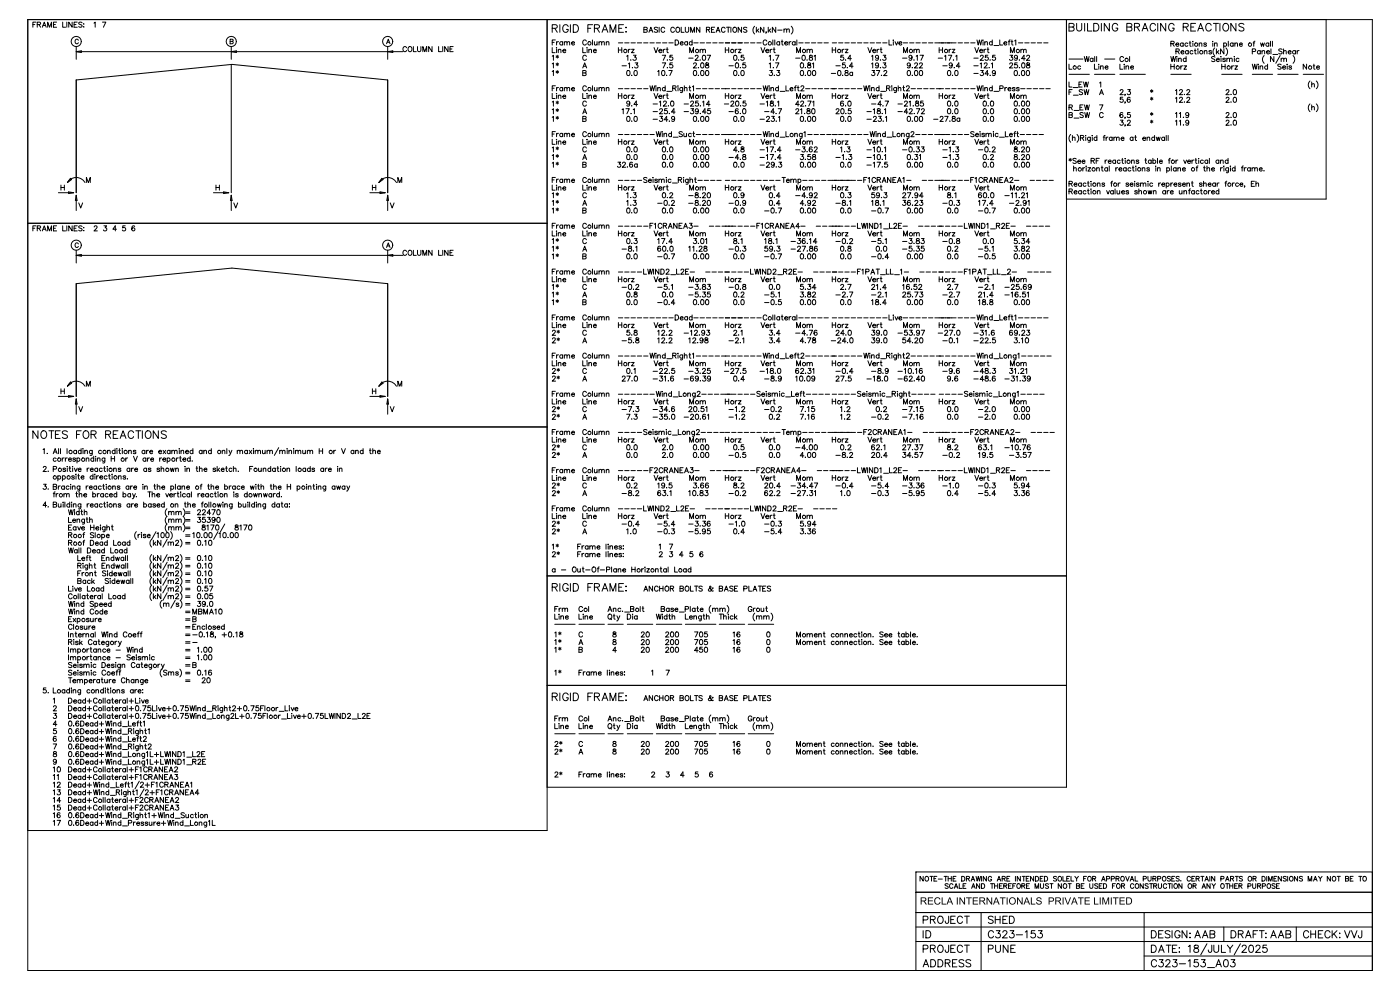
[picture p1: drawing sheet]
<svg xmlns="http://www.w3.org/2000/svg" width="420mm" height="297mm" viewBox="0 0 420 297" stroke-linecap="round" stroke-linejoin="round" font-family="sans-serif">
<g fill="none" stroke="#000" stroke-width=".3">
<path d="M8.3 5.9h403.3v285.1h-403.3zM9.9 7.4h.5M10.8 6.6h-.9v1.6M11.2 7.4l.8-.1 .1-.5-.9-.2v1.6M11.7 7.4l.5 .8M12.7 8.2l.6-1.6 .6 1.6M12.9 7.7h.7M14.3 8.2v-1.6l.6 1.6 .6-1.6v1.6M16 7.4h.6M17 6.6h-1v1.6h1M18.8 6.6v1.6h.9M20 6.6v1.6"/>
<path d="M21.6 6.6v1.6l-1-1.6v1.6M22.2 7.4h.6M22.9 14v3.8M22.9 15.5l1.5-.3v.5zM22.9 15.5h97.9M23.2 6.6h-1v1.6h1M23.5 12.1a.51 .51 0 0 0-.6-.4 .51 .51 0 0 0-.4 .6v.3a.51 .51 0 0 0 .4 .5 .51 .51 0 0 0 .6-.3M24.6 6.9l-.3-.3-.7 .3 .1 .3 .9 .5-.3 .5-.7-.3M25.1 7.1h.1M25.1 8h.1M28.2 6.9l.3-.3v1.6M30.7 6.6h1l-.7 1.6"/>
<path d="M69 12.4l.9 .1v.4l-.3 .2h-.6v-1.3l.9 .1v.2l-.3 .3M69.4 14v3.8M69.4 19.3v38.5M69.4 15.5l1.5-.3v.5zM115.9 13.1l.5-1.3 .6 1.3M116.1 12.7h.7M116.3 14v3.8M116.3 15.5l1.5-.3v.5zM121.9 14.3a.56 .56 0 0 0-.6-.3 .56 .56 0 0 0-.5 .5v.4a.56 .56 0 0 0 .5 .6 .56 .56 0 0 0 .6-.4M122.5 14.2l.2-.2a.69 .69 0 0 1 .9 .8 .69 .69 0 0 1-1.1 .5zM124 14v1.5h.8M125.2 14v1.1l.4 .4 .6-.2v-1.3"/>
<path d="M126.8 15.5v-1.5l.6 1.5 .6-1.5v1.5M129.6 14v1.5l-1-1.5v1.5M131.5 14v1.5h.9M132.8 14v1.5M134.4 14v1.5l-1-1.5v1.5M135 14.7h.5M135.9 14h-.9v1.5h.9M164.1 5.9v243.1h-155.8M165.6 8.5l1.3-.1 .2-.3-.1-.5-1.4-.2v2.3M165.6 14.3v1.5h.9M165.6 16.9l.4-.3v1.5M165.6 19.1l.4-.2v1.5"/>
<path d="M165.6 12.7h.6M166.4 8.5l.7 1.2M166.5 12h-.9v1.5M166.8 16.8l.7 .4M166.8 19.1l.7 .4M166.8 14.3h.1M166.9 12.5v1M166.9 14.8v1M167.1 16.6v.8M167.1 18.9v.8M167.4 15.1l.4-.3 .3 .1 .1 .9M167.4 14.8v1"/>
<path d="M167.5 12.5l-.4 .1-.2 .3M167.5 16.8l-.7 .4M167.5 19.1l-.7 .4M167.9 7.4v2.3M168.7 12.7a.49 .49 0 0 0-.7-.1 .49 .49 0 0 0 0 .8 .49 .49 0 0 0 .7-.1M168.7 12.5v1M168.8 15.2h.9a.49 .49 0 0 0-.6-.4 .49 .49 0 0 0-.4 .5 .49 .49 0 0 0 .5 .5l.5-.2M169.2 12.8l.4-.3 .4 .1v.9M169.2 12.5v1M170 12.8l.4-.3 .4 .1v.9M170.4 7.9a.84 .84 0 0 0-1-.5 .84 .84 0 0 0-.6 .9v.5a.82 .82 0 0 0 .8 .9 .82 .82 0 0 0 .8-.9h-.5M171.1 7.4v2.3"/>
<path d="M171.4 12.9h.9a.49 .49 0 0 0-.5-.4 .49 .49 0 0 0-.5 .5 .49 .49 0 0 0 .5 .5l.5-.2M171.9 7.4h.8a1.22 1.22 0 0 1 .8 1.1 1.22 1.22 0 0 1-.8 1.2h-.8zM174.8 14.3v1.5h.8M175 19.9h.7M175.9 12.3a.56 .56 0 0 0-.7-.3 .56 .56 0 0 0-.4 .6v.3a.56 .56 0 0 0 .4 .6 .56 .56 0 0 0 .7-.4M175.9 16.9a.56 .56 0 0 0-.7-.3 .56 .56 0 0 0-.4 .5v.4a.56 .56 0 0 0 .4 .6 .56 .56 0 0 0 .7-.4M176 14.3h.1M176.1 14.8v1M176.3 8.5h.9M176.6 15.1l.3-.3 .4 .1 .1 .9M176.6 14.8v1M177.7 12v1.5"/>
<path d="M177.7 7.4h-1.4v2.3M178 15.2h.8a.49 .49 0 0 0-.5-.4 .49 .49 0 0 0-.4 .5 .49 .49 0 0 0 .4 .5l.5-.2M178.3 8.5l1.3-.1 .2-.3-.1-.5-1.4-.2v2.3M178.3 12.5v.9l.4 .1 .4-.3M179 8.5l.8 1.2M179.1 12.5v1M179.6 12.8l.4-.3 .4 .1v.9M179.6 12.5v1M180.4 12.8l.4-.3 .4 .1v.9M180.5 9.7l.9-2.3 .9 2.3M180.9 8.9h1.1M181.8 12.8l.4-.3 .3 .1 .1 .9"/>
<path d="M181.8 12.5v1M182.9 9.7v-2.3l.9 2.3 .9-2.3v2.3M185.5 12.9h1.3M185.5 14.3v1.5M185.5 15h1M185.6 8.5h.8M186.5 14.3v1.5M186.5 19.7h1.4M187 7.4h-1.4v2.3h1.4M187.3 12.9h1.4M187.6 8.3h.3zM187.6 9.6h.3z"/>
<path d="M187.9 16.9l.4-.3v1.5M188.4 19.1l.4-.2v1.5M188.4 14.8v1M189 14.8l-.3 .1-.3 .3M189.2 17.9v.1M189.2 12.9h1.3M189.4 14.8h.8l-.8 1h.8M190 16.6h.8l-.5 .5a.51 .51 0 0 1 .4 .9 .51 .51 0 0 1-.9-.2M190.5 18.9h.8l-.5 .5a.51 .51 0 0 1 .4 .9 .51 .51 0 0 1-.9-.2M191.1 12.9h1.3M193 12.9h1.3M193.1 8.9l.9 .1 .1 .4-.4 .3h-.6v-1.5l.9 .1v.4l-.3 .2"/>
<path d="M194.6 9.7l.6-1.5 .6 1.5M194.8 9.2h.8M194.9 12.9h1.3M196.1 14.3l.6 1.5 .6-1.5M196.8 12.9h1.3M197.2 8.4l-.3-.2-.7 .2 .2 .3 .8 .6-.3 .4-.7-.2M197.6 15.2h.9a.49 .49 0 0 0-.6-.4 .49 .49 0 0 0-.4 .5 .49 .49 0 0 0 .5 .5l.5-.2M197.7 8.2v1.5M198.6 16.6h1l-.7 1.5M198.6 18.9h1l-.7 1.5M198.7 12.9h1.3M198.9 14.8v1"/>
<path d="M199.3 8.5a.56 .56 0 0 0-.6-.3 .56 .56 0 0 0-.5 .5v.4a.56 .56 0 0 0 .5 .6 .56 .56 0 0 0 .6-.4M199.5 14.8l-.4 .1-.2 .3M199.8 14.8h.6M200.1 14.3v1.2l.3 .3M200.1 17.9l.1 .1M200.6 12.9h1.3M201.7 16.6h-.8v.6a.54 .54 0 0 1 .8 0 .54 .54 0 0 1-.1 .8 .54 .54 0 0 1-.8-.2M201.7 18.9h-.8v.6a.54 .54 0 0 1 .8 0 .54 .54 0 0 1-.1 .8 .54 .54 0 0 1-.8-.2M202.2 8.5a.56 .56 0 0 0-.6-.3 .56 .56 0 0 0-.4 .5v.4a.56 .56 0 0 0 .4 .6 .56 .56 0 0 0 .6-.4M202.5 12h.5a.82 .82 0 0 1 .5 .7 .82 .82 0 0 1-.5 .8h-.5zM202.8 8.4l.2-.2a.69 .69 0 0 1 .9 .8 .69 .69 0 0 1-1.1 .5zM204 12.9h.9a.49 .49 0 0 0-.6-.4 .49 .49 0 0 0-.4 .5 .49 .49 0 0 0 .5 .5l.5-.2"/>
<path d="M204.3 8.2v1.5h.9M205.5 8.2v1.1l.5 .4 .5-.2v-1.3M206.2 12.7a.49 .49 0 0 0-.7-.1 .49 .49 0 0 0 0 .8 .49 .49 0 0 0 .7-.1M206.2 12.5v1M206.5 17.4h1.3M206.8 15.8v-1.5l.6 1.5 .6-1.5v1.5M207.1 9.7v-1.5l.6 1.5 .6-1.5v1.5M207.6 12.7a.49 .49 0 0 0-.8-.1 .49 .49 0 0 0 0 .8 .49 .49 0 0 0 .8-.1M207.6 12v1.5M208 19.2l.3-.3 .6 .2-1 1.3h1M208.1 12.9h1.3M208.5 16.9l.3-.3 .6 .3-1 1.2h1"/>
<path d="M209.9 8.2v1.5l-1-1.5v1.5M210 15.1l.3-.3 .4 .1 .1 .9M210 17.9v.1M210 12.9h1.3M210 14.8v1M210.3 18.9a.75 .75 0 0 1 .9 .6 .75 .75 0 0 1-.5 .9l-.5-.3zM210.8 15.1l.3-.3 .4 .1 .1 .9M210.8 16.6a.75 .75 0 0 1 .9 .6 .75 .75 0 0 1-.5 .9l-.5-.3zM211.7 18.9v.5l.9 .5a.51 .51 0 0 1-.5 .5 .51 .51 0 0 1-.5-.5l.9-.7-.1-.3zM211.8 8.9l.9-.1 .1-.5-1-.1v1.5M211.8 12.9h1.4M212.1 16.6h1l-.7 1.5"/>
<path d="M212.4 8.9l.5 .8M213.4 8.9h.6M213.7 12.9h1.3M214.3 8.2h-.9v1.5h.9M214.8 9.7l.5-1.5 .6 1.5M215 9.2h.7M215.6 12.9h1.3M217.4 8.5a.56 .56 0 0 0-.6-.3 .56 .56 0 0 0-.4 .5v.4a.56 .56 0 0 0 .4 .6 .56 .56 0 0 0 .6-.4M217.5 12.9h1.3M217.5 15h1M217.5 14.3v1.5M217.9 8.2h1"/>
<path d="M218.4 8.2v1.5M218.5 14.3v1.5M218.6 19.7h1.3M219.2 8.2v1.5M219.4 12.9h1.3M219.9 8.4l.2-.2a.69 .69 0 0 1 .9 .8 .69 .69 0 0 1-1.1 .5zM220.2 16.6a.75 .75 0 0 1 .9 .6 .75 .75 0 0 1-.5 .9l-.5-.3zM220.5 14.8v1M220.7 18.9a.75 .75 0 0 1 .9 .6 .75 .75 0 0 1-.5 .9l-.5-.3zM221.1 14.8l-.4 .1-.2 .3M221.3 12.9h1.3M221.4 14.8h.8l-.8 1h.8"/>
<path d="M221.5 17.9l.1 .1M222.4 8.2v1.5l-1-1.5v1.5M223 16.6h-.7l-.1 .6a.54 .54 0 0 1 .9 0 .54 .54 0 0 1-.1 .8 .54 .54 0 0 1-.8-.2M223.2 12.9h1.3M223.6 18.9h-.8v.6a.54 .54 0 0 1 .8 0 .54 .54 0 0 1-.1 .8 .54 .54 0 0 1-.8-.2M224 8.4l-.4-.2-.6 .2 .1 .3 .9 .6-.4 .4-.6-.2M225.1 12.9h1.3M226.3 7.9a1.57 1.57 0 0 0 0 2.3M226.8 8.2v1.5M227 12.9h1.3M227.1 9.1l.5 .6M227.6 8.7l-.8 .7"/>
<path d="M228.2 14.3l.6 1.5 .6-1.5M229.1 8.2v1.5l-1-1.5v1.5M229.7 15.2h.8a.49 .49 0 0 0-.5-.4 .49 .49 0 0 0-.4 .5 .49 .49 0 0 0 .4 .5l.5-.2M229.8 9.6l-.1 .4M230 12.3a.56 .56 0 0 0-.7-.3 .56 .56 0 0 0-.4 .6v.3a.56 .56 0 0 0 .4 .6 .56 .56 0 0 0 .7-.4M230.4 8.2v1.5M230.7 16.9l.3-.3v1.5M230.7 19.1l.3-.2v1.5M230.7 9.1l.5 .6M231 14.8v1M231.1 8.7l-.7 .7M231.6 14.8l-.4 .1-.2 .3"/>
<path d="M231.8 12v1.5M231.9 17.9l.1 .1M231.9 14.8h.5M232.1 14.3v1.2l.4 .3M232.4 12v1.5M232.6 16.6h1l-.7 1.5M232.6 18.9h1l-.7 1.5M232.6 8.2v1.5l-1-1.5v1.5M233.2 9h1.3M233.8 12.7a.49 .49 0 0 0-.7-.1 .49 .49 0 0 0 0 .8 .49 .49 0 0 0 .7-.1M233.8 12.5v1M234.3 12.5h.5"/>
<path d="M234.5 12v1.2l.4 .3M235.1 9l.4-.3h.3l.1 1M235.1 8.7v1M235.3 12.9h.9a.49 .49 0 0 0-.5-.4 .49 .49 0 0 0-.5 .5 .49 .49 0 0 0 .5 .5l.5-.2M235.9 9l.4-.3h.3l.1 1M236.6 12.5v1M237.2 12.5l-.3 .1-.3 .3M237.3 7.9a1.57 1.57 0 0 1 0 2.3M238.5 12.7a.49 .49 0 0 0-.8-.1 .49 .49 0 0 0 0 .8 .49 .49 0 0 0 .8-.1M238.5 12.5v1M238.6 17.4h1.3M238.9 15.8v-1.5l.6 1.5 .6-1.5v1.5"/>
<path d="M239 12v1.5M239.5 12.9h1.4M240.2 18.9a.75 .75 0 0 1 .9 .6 .75 .75 0 0 1-.5 .9l-.5-.3zM240.7 16.6a.75 .75 0 0 1 .9 .6 .75 .75 0 0 1-.5 .9l-.5-.3zM241.4 12.9h1.3M242 17.9l.1 .1M242 15.1l.4-.3 .3 .1 .1 .9M242 14.8v1M242.3 18.9v.5l.9 .5a.51 .51 0 0 1-.5 .5 .51 .51 0 0 1-.5-.5l.9-.7-.1-.3zM242.8 16.6v.5l.9 .5a.51 .51 0 0 1-.5 .5 .51 .51 0 0 1-.5-.5l.9-.7-.1-.3zM242.8 15.1l.4-.3 .3 .1 .1 .9M243.3 12.9h1.3"/>
<path d="M243.6 19.1l.4-.2v1.5M244.1 16.9l.4-.3v1.5M245.2 12.9h1.3M247.1 12.9h1.3M249.6 12.9h1.3M249.6 15h1M249.6 14.3v1.5M250.6 14.3v1.5M250.7 19.7h1.3M251.5 12.9h1.3M252.6 14.8v1M252.9 16.6h-.7l-.1 .6a.54 .54 0 0 1 .8 0 .54 .54 0 0 1-.1 .8 .54 .54 0 0 1-.7-.2"/>
<path d="M253.1 14.8l-.3 .1-.2 .3M253.4 12.9h1.3M253.4 18.9h-.7l-.1 .6a.54 .54 0 0 1 .9 0 .54 .54 0 0 1-.1 .8 .54 .54 0 0 1-.8-.2M253.5 14.8h.8l-.8 1h.8M253.6 17.9l.1 .1M255.3 12.9h1.3M255.3 17.6h-1.1l.8-1v1.5M255.8 19.9h-1.1l.8-1v1.5M257.1 12.9h1.4M259 12.9h1.3M260.3 14.3l.6 1.5 .5-1.5M260.9 12.9h1.3"/>
<path d="M261.4 16.9l.3-.3v1.5M261.4 19.1l.3-.2v1.5M261.7 15.2h.9a.49 .49 0 0 0-.5-.4 .49 .49 0 0 0-.5 .5 .49 .49 0 0 0 .5 .5l.5-.2M262.8 12.9h1.3M263 14.8v1M263.5 17.1a.47 .47 0 0 1-.7 .4 .47 .47 0 0 1-.2-.8 .47 .47 0 0 1 .8 .1l.1 .3a.72 .72 0 0 1-.6 1l-.3-.2M263.5 19.4a.47 .47 0 0 1-.7 .4 .47 .47 0 0 1-.2-.8 .47 .47 0 0 1 .8 .1l.1 .3a.72 .72 0 0 1-.6 1l-.3-.2M263.6 14.8l-.3 .1-.3 .3M264 14.8h.5M264.1 17.9v.1M264.2 14.3v1.2l.4 .3M264.7 12.9h1.3"/>
<path d="M264.9 16.6h.8l-.5 .5a.51 .51 0 0 1 .4 .9 .51 .51 0 0 1-.9-.2M264.9 18.9h.8l-.5 .5a.51 .51 0 0 1 .4 .9 .51 .51 0 0 1-.9-.2M266.6 12v1.5h.9M267.8 12.1h.1M267.9 12.5v1M268.4 12.5l.5 1 .4-1M269.6 12.9h.9a.49 .49 0 0 0-.6-.4 .49 .49 0 0 0-.4 .5 .49 .49 0 0 0 .4 .5l.6-.2M270.7 17.4h1.3M270.9 12.9h1.3M271 15.8v-1.5l.5 1.5 .6-1.5v1.5M272.8 12.9h1.3M273 19.4a.47 .47 0 0 1-.7 .4 .47 .47 0 0 1-.1-.8 .47 .47 0 0 1 .7 .1l.1 .3a.72 .72 0 0 1-.6 1l-.3-.2"/>
<path d="M273.5 17.1a.47 .47 0 0 1-.6 .4 .47 .47 0 0 1-.2-.8 .47 .47 0 0 1 .7 .1l.1 .3a.72 .72 0 0 1-.6 1l-.3-.2M274.1 15.1l.4-.3 .3 .1 .1 .9M274.1 17.9l.1 .1M274.1 14.8v1M274.3 19.2l.3-.3 .6 .2-1 1.3h1.1M274.7 12.9h1.3M274.7 16.9l.4-.3v1.5M274.9 15.1l.4-.3 .3 .1 .1 .9M275.8 19.2l.3-.3 .5 .2-.9 1.3h1M275.9 16.6h1l-.7 1.5M276.6 12.9h1.3M278.4 12.9h1.4"/>
<path d="M280.3 12.9h6.4M281.4 17.4h1.3M281.6 15h1.1M281.6 14.3v1.5M282.7 14.3v1.5M282.7 19.7h1.3M283.2 16.9l.4-.3v1.5M284.4 16.6h1l-.7 1.5M284.6 14.8v1M285.2 14.8l-.4 .1-.2 .3M285.6 14.8h.8l-.8 1h.8M285.6 19.4a.47 .47 0 0 1-.7 .4 .47 .47 0 0 1-.2-.8 .47 .47 0 0 1 .8 .1l.1 .3a.72 .72 0 0 1-.6 1l-.3-.2"/>
<path d="M285.9 17.9l.1 .1M286.6 16.9l.4-.3v1.5M287.3 12.9h1.3M287.9 19.9h-1.1l.7-1v1.5M289.2 12.9h1.3M291.1 12.9h1.3M292 17.4h1.4M292 19.7h1.4M292.3 14.3l.6 1.5 .6-1.5M293 12l.4 1.5 .3-1.5 .4 1.5 .3-1.5M293.8 15.2h.9a.49 .49 0 0 0-.6-.4 .49 .49 0 0 0-.4 .5 .49 .49 0 0 0 .5 .5l.5-.2M293.9 19.1l.4-.2v1.5"/>
<path d="M294 16.9l.3-.3 .6 .3-1 1.2h1.1M294.7 12.1h.1M294.8 12.5v1M295.1 14.8v1M295.2 19.2l.3-.3 .5 .2-.9 1.3h1M295.3 12.8l.4-.3 .3 .1 .1 .9M295.3 12.5v1M295.7 14.8l-.4 .1-.2 .3M296 14.8h.6M296.3 14.3v1.2l.3 .3M296.3 16.6h-.8v.6a.54 .54 0 0 1 .8 0 .54 .54 0 0 1-.1 .8 .54 .54 0 0 1-.8-.2M296.9 17.9l.1 .1"/>
<path d="M297.3 19.1l.3-.2v1.5M297.6 12.7a.49 .49 0 0 0-.7-.1 .49 .49 0 0 0 0 .8 .49 .49 0 0 0 .7-.1M297.6 12v1.5M298.1 13.7h1.4M298.4 16.6h-.7l-.1 .6a.54 .54 0 0 1 .9 0 .54 .54 0 0 1-.1 .8 .54 .54 0 0 1-.8-.2M299.8 12v1.5h.9M301.1 12.9h.8a.49 .49 0 0 0-.5-.4 .49 .49 0 0 0-.4 .5 .49 .49 0 0 0 .4 .5l.5-.2M302.4 12.5h.5M302.8 19.2l.3-.3 .6 .2-1 1.3h1.1M302.9 16.6h.8l-.5 .5a.51 .51 0 0 1 .4 .9 .51 .51 0 0 1-.9-.2M303 12l-.4 .3v1.2M303 15.8v-1.5l.6 1.5 .6-1.5v1.5"/>
<path d="M303.2 12.5h.6M303.5 12v1.2l.3 .3M304.3 12.3l.3-.3v1.5M305.1 18.9h-.8v.6a.54 .54 0 0 1 .8 0 .54 .54 0 0 1-.1 .8 .54 .54 0 0 1-.8-.2M305.1 17.1a.47 .47 0 0 1-.6 .4 .47 .47 0 0 1-.2-.8 .47 .47 0 0 1 .8 .1v.3a.72 .72 0 0 1-.5 1l-.3-.2M305.4 12.9h1.3M305.7 17.9l.1 .1M306.2 15.1l.3-.3 .4 .1 .1 .9M306.2 14.8v1M306.6 18.9a.75 .75 0 0 1 .9 .6 .75 .75 0 0 1-.5 .9l-.6-.3zM307 15.1l.3-.3 .4 .1 .1 .9M307.3 12.9h1.3"/>
<path d="M307.5 17.6h-1.1l.7-1v1.5M307.9 16.9l.3-.3 .6 .3-1 1.2h1M308 18.9v.5l.8 .5a.51 .51 0 0 1-.5 .5 .51 .51 0 0 1-.5-.5l1-.7-.1-.3zM309.2 12.9h1.3M311.1 12.9h1.3M313 12.9h1.3M319.8 5.9v230.2h-155.7M320.6 8.1h1a.6 .6 0 0 1 .5 .6 .6 .6 0 0 1-.5 .6h-1v-2.3l1.4 .2 .1 .5-.5 .4M320.6 19.2v1.6h.9M320.6 17.7h4.2M322.9 7v1.7a.77 .77 0 0 0 .7 .6 .77 .77 0 0 0 .8-.6v-1.7M324.1 20a.49 .49 0 0 0-.7-.1 .49 .49 0 0 0 0 .7 .49 .49 0 0 0 .7-.1"/>
<path d="M325.2 16.9l.3 1.6 .4-1.6 .4 1.6 .3-1.6M325.3 7v2.3M326.1 7v2.3h1.4M327.8 17.7a.49 .49 0 0 0-.7-.1 .49 .49 0 0 0 0 .7 .49 .49 0 0 0 .7 0M327.8 17.5v1M328 7h.8a1.22 1.22 0 0 1 .8 1.2 1.22 1.22 0 0 1-.8 1.1h-.8zM328.2 19.2v1.6h.9M328.3 16.9v1.6M328.9 16.9v1.6M329.5 19.3h.1M329.5 19.7v1.1M330 19.7v1.1"/>
<path d="M330.3 7v2.3M331.3 17.7h3M332.7 7v2.3l-1.5-2.3v2.3M335.2 7.6a.84 .84 0 0 0-1-.6 .84 .84 0 0 0-.6 .9v.5a.82 .82 0 0 0 .8 .9 .82 .82 0 0 0 .8-.9h-.5M335.9 19.2v1.6h.8M336.9 17.3a.56 .56 0 0 0-.6-.4 .56 .56 0 0 0-.4 .6v.4a.56 .56 0 0 0 .4 .6 .56 .56 0 0 0 .6-.4M337.1 19.3h.1M337.2 19.7v1.1M337.7 19.7v1.1M337.9 8.1h1a.6 .6 0 0 1 .6 .6 .6 .6 0 0 1-.6 .6h-1v-2.3l1.4 .2v.7l-.4 .2M338.8 16.9v1.6M340.2 8.1l1.3-.1 .2-.3-.1-.5-1.4-.2v2.3"/>
<path d="M341 8.1l.7 1.2M342.5 9.3l.9-2.3 .9 2.3M342.8 8.5h1.1M346.5 7.6a.84 .84 0 0 0-.9-.6 .84 .84 0 0 0-.7 .9v.5a.84 .84 0 0 0 .7 .9 .84 .84 0 0 0 .9-.5M347.2 7v2.3M349.6 7v2.3l-1.5-2.3v2.3M351.1 13.1l.9-.1 .1-.5-1-.1v1.5M351.1 16.9l.4 1.6 .4-1.6 .3 1.6 .4-1.6M351.1 19.2v1.6M351.1 20h1M351.6 13.1l.5 .8M352.1 7.6a.84 .84 0 0 0-1-.6 .84 .84 0 0 0-.6 .9v.5a.82 .82 0 0 0 .8 .9 .82 .82 0 0 0 .8-.9h-.5"/>
<path d="M352.1 19.2v1.6M352.7 13.3h.8a.49 .49 0 0 0-.5-.4 .49 .49 0 0 0-.4 .5 .49 .49 0 0 0 .4 .5l.5-.2M352.7 15.4l.8-.1 .1-.5-.9-.1v1.5M352.9 17h.1M352.9 17.5v1M353.2 15.4l.5 .8M353.5 17.7l.3-.2h.4l.1 1M353.5 17.5v1M354.1 19.7v1.1M354.2 15.6h.9a.49 .49 0 0 0-.6-.4 .49 .49 0 0 0-.4 .5 .49 .49 0 0 0 .4 .5l.6-.2M354.7 19.7l-.4 .1-.2 .4M354.8 13.1a.49 .49 0 0 0-.7-.1 .49 .49 0 0 0 0 .7 .49 .49 0 0 0 .7 0"/>
<path d="M354.8 12.9v1M354.8 8.1l1.3-.1 .3-.3-.1-.5-1.5-.2v2.3M355.1 19.7h.8l-.8 1.1h.8M355.6 8.1l.8 1.2M355.7 17.7a.49 .49 0 0 0-.7-.1 .49 .49 0 0 0 0 .7 .49 .49 0 0 0 .7 0M355.7 16.9v1.6M356.2 13.1a.49 .49 0 0 0-.7-.1 .49 .49 0 0 0 0 .7 .49 .49 0 0 0 .7 0M356.4 15.4a.49 .49 0 0 0-.8-.1 .49 .49 0 0 0 0 .7 .49 .49 0 0 0 .8 0M356.4 15.2v1M356.7 12.9h.5M356.9 12.4v1.2l.3 .3M357.1 8.1h.9"/>
<path d="M357.7 12.4h.1M357.7 15.4a.49 .49 0 0 0-.7-.1 .49 .49 0 0 0 0 .7 .49 .49 0 0 0 .7 0M357.7 12.9v1M358.2 15.2h.5M358.4 14.7v1.2l.4 .3M358.5 7h-1.4v2.3h1.4M359.2 9.3l.9-2.3 .8 2.3M359.2 14.7h.1M359.3 15.2v1M359.5 8.5h1.1M359.6 13.2l.4-.3h.4v1M359.6 12.9v1"/>
<path d="M361.2 15.5l.3-.3h.4l.1 1M361.2 15.2v1M361.8 13.1l-.3-.2-.5 .2 .7 .4v.3l-.4 .1-.3-.2M363.2 7.6a.84 .84 0 0 0-.9-.6 .84 .84 0 0 0-.7 .9v.5a.84 .84 0 0 0 .7 .9 .84 .84 0 0 0 .9-.5M363.3 15.4l-.3-.2h-.4v.3l.7 .5-.3 .2-.5-.2M363.6 12.4h.1M363.7 12.9v1M363.9 7h1.5M364.2 13.2l.4-.3h.3l.1 1M364.2 12.9v1M364.3 14.4a1.57 1.57 0 0 0 0 2.3M364.4 17.2l-.4-.3-.7 .3 .2 .3 .8 .4 .1 .4-.4 .2-.7-.2"/>
<path d="M364.6 7v2.3M364.8 17.9h.9a.49 .49 0 0 0-.6-.4 .49 .49 0 0 0-.4 .5 .49 .49 0 0 0 .5 .5l.5-.2M364.8 14.7v1.5M365.1 15.6l.5 .6M365.5 15.2l-.7 .7M365.8 7v2.3M366.1 17h.1M366.2 17.5v1M366.4 20h1M366.4 19.2v1.6M366.9 7.3a.84 .84 0 0 1 1-.3 .84 .84 0 0 1 .6 .9v.5a.87 .87 0 0 1-.9 .9 .87 .87 0 0 1-.9-.9zM367 13.1a.49 .49 0 0 1 .7-.1 .49 .49 0 0 1 0 .7 .49 .49 0 0 1-.7 0"/>
<path d="M367 12.9v1.5M367 14.7v1.5l-1-1.5v1.5M367.4 19.2v1.6M367.5 17.7l-.3-.2h-.4v.3l.7 .5-.3 .2-.5-.2M367.6 14.4a1.57 1.57 0 0 1 0 2.3M367.9 17.7l.4-.2h.3l.1 1M367.9 17.5v1M368.4 12.4v1.5M368.7 17.7l.4-.2h.3l.1 1M369.4 19.7v1.1M369.8 13.1a.49 .49 0 0 0-.7-.1 .49 .49 0 0 0 0 .7 .49 .49 0 0 0 .7 0M369.8 12.9v1"/>
<path d="M370 19.7l-.4 .1-.2 .4M370.1 17h.1M370.2 17.5v1M370.3 13.2l.4-.3h.3l.1 1M370.3 19.7h.8l-.8 1.1h.8M370.3 12.9v1M370.6 7v2.3l-1.5-2.3v2.3M371.6 17.7a.49 .49 0 0 0-.8-.1 .49 .49 0 0 0 0 .7 .49 .49 0 0 0 .8 0M371.7 13.3h.9a.49 .49 0 0 0-.6-.4 .49 .49 0 0 0-.4 .5 .49 .49 0 0 0 .5 .5l.5-.2M373 7.3a.86 .86 0 0 0-.8-.3 .86 .86 0 0 0-.7 .6l.2 .3 1.1 .4 .2 .7a1.01 1.01 0 0 1-1.5 0M375.6 15.5l.8-.1 .1-.6-.9-.1v1.5M375.6 19.2l.3 1.6 .4-1.6 .3 1.6 .4-1.6"/>
<path d="M375.8 12.9h.5M376.4 12.4l-.4 .3v1.2M377.3 19.3h.1M377.4 19.7v1.1M377.9 19.7v1.1M378 15.4a.49 .49 0 0 0-.8-.1 .49 .49 0 0 0 0 .7 .49 .49 0 0 0 .8 0M378 15.2v1M378 12.9l.3 1 .3-1 .3 1 .3-1M378.5 15.5l.3-.3h.4l.1 1M378.5 15.2v1M379.1 16.7a1.57 1.57 0 0 0 0 2.3M379.8 15.6h.9a.49 .49 0 0 0-.5-.4 .49 .49 0 0 0-.5 .5 .49 .49 0 0 0 .5 .5l.5-.2"/>
<path d="M380.1 20a.49 .49 0 0 0-.7-.1 .49 .49 0 0 0 0 .7 .49 .49 0 0 0 .7-.1M380.1 19.2v1.6M380.5 13.1a.49 .49 0 0 0-.7-.1 .49 .49 0 0 0 0 .7 .49 .49 0 0 0 .7 0M380.5 12.9v1M381 12.4v1.5M381.2 14.7v1.5M381.6 12.4v1.5M381.7 16.3h1.5M382 16.9v1.6l-1-1.6v1.6M383.9 16.7l-1.3 2.3M384.2 17.7l.4-.2h.3l.1 1M384.2 19.5l-.4-.3-.6 .3 .1 .3 .9 .5-.4 .5-.6-.3"/>
<path d="M384.2 17.5v1M384.5 14.9l-.4-.2-.6 .2 .1 .3 .9 .5-.4 .5-.6-.2M384.9 15.5l.4-.3h.4v1M384.9 14.7v1.5M385 17.7l.4-.2h.3l.1 1M386 19.3h.1M386 19.7v1.1M386.3 15.6h.9a.49 .49 0 0 0-.5-.4 .49 .49 0 0 0-.5 .5 .49 .49 0 0 0 .5 .5l.5-.2M387.3 20l-.3-.3-.5 .3 .8 .3v.4l-.5 .1-.3-.3M387.8 16.7a1.57 1.57 0 0 1 0 2.3M388.5 15.4a.49 .49 0 0 0-.7-.1 .49 .49 0 0 0 0 .7 .49 .49 0 0 0 .7 0M388.5 15.2v1"/>
<path d="M389 15.2v1M389.6 15.2h-.4l-.2 .4M391.8 19.2v1.6l-1-1.6v1.6M393.8 19.7h.5M394 19.2v1.3l.4 .3M397.7 5.9v53.8h-77.9M165.6 21.4l.4-.3v1.6M165.6 28v1.5h.9M165.6 30.6l.4-.3v1.5M165.6 32.9l.4-.3v1.5M165.6 35.2l.4-.3v1.5M165.6 26.5h.6"/>
<path d="M166.5 25.7h-.9v1.6M166.5 39.5h-.9v1.5M166.8 21.4l.7 .4M166.8 30.5l.7 .5M166.8 32.8l.7 .4M166.8 35.1l.7 .4M166.8 28.1h.1M166.9 26.2v1.1M166.9 28.5v1M166.9 40v1M167.1 21.1v.9M167.1 30.3v.9"/>
<path d="M167.1 32.6v.9M167.1 34.9v.9M167.4 28.8l.4-.3 .3 .1 .1 .9M167.4 28.5v1M167.5 26.2l-.4 .1-.2 .4M167.5 40h-.4l-.2 .4M167.5 21.4l-.7 .4M167.5 30.5l-.7 .5M167.5 32.8l-.7 .4M167.5 35.1l-.7 .4M168.7 26.5a.49 .49 0 0 0-.7-.1 .49 .49 0 0 0 0 .7 .49 .49 0 0 0 .7-.1M168.7 26.2v1.1"/>
<path d="M168.7 40v1M168.8 29h.9a.49 .49 0 0 0-.6-.4 .49 .49 0 0 0-.4 .5 .49 .49 0 0 0 .5 .4l.5-.2M169.2 26.5l.4-.3 .4 .1v1M169.2 26.2v1.1M169.2 40v1M170 26.5l.4-.3 .4 .1v1M171.4 26.7h.9a.49 .49 0 0 0-.5-.4 .49 .49 0 0 0-.5 .5 .49 .49 0 0 0 .5 .5l.5-.3M174.8 20.4l.5-1.5 .6 1.5M174.8 21.9l.9 .1 .1 .4-.4 .3h-.6v-1.6l.9 .2v.4l-.3 .2M174.8 28v1.5h.8M174.8 34.1l.5-1.5 .6 1.5M174.8 35.6l.9 .2 .1 .3-.4 .3h-.6v-1.5l.9 .1v.5l-.3 .1"/>
<path d="M175 33.6h.7M175.9 26.1a.56 .56 0 0 0-.7-.4 .56 .56 0 0 0-.4 .6v.4a.56 .56 0 0 0 .4 .6 .56 .56 0 0 0 .7-.4M175.9 30.7a.56 .56 0 0 0-.7-.4 .56 .56 0 0 0-.4 .6v.3a.56 .56 0 0 0 .4 .6 .56 .56 0 0 0 .7-.3M175.9 39.8a.56 .56 0 0 0-.7-.3 .56 .56 0 0 0-.4 .5v.4a.56 .56 0 0 0 .4 .6 .56 .56 0 0 0 .7-.4M176 28.1h.1M176.1 28.5v1M176.6 28.8l.3-.3 .4 .1 .1 .9M176.6 28.5v1M177.7 25.7v1.6M177.7 39.5v1.5M178 29h.8a.49 .49 0 0 0-.5-.4 .49 .49 0 0 0-.4 .5 .49 .49 0 0 0 .4 .4l.5-.2M178.3 26.2v1l.4 .1 .4-.3"/>
<path d="M178.3 40v.9l.4 .1 .4-.3M179.1 26.2v1.1M179.1 40v1M179.6 26.5l.4-.3 .4 .1v1M179.6 26.2v1.1M179.6 40v1M180.4 26.5l.4-.3 .4 .1v1M181.8 26.5l.4-.3 .3 .1 .1 1M181.8 26.2v1.1M181.8 40v1M185.5 28v1.5M185.5 26.6h1.3"/>
<path d="M185.5 28.7h1M186.5 28v1.5M186.5 32.9l.4-.3v1.5M187.3 26.6h1.4M187.7 32.6h1l-.7 1.5M188.1 21.2a.75 .75 0 0 1 .9 .6 .75 .75 0 0 1-.5 .9l-.5-.3zM188.1 35a.75 .75 0 0 1 .9 .5 .75 .75 0 0 1-.5 .9l-.5-.3zM188.4 28.5v1M188.9 30.8a.47 .47 0 0 1-.7 .4 .47 .47 0 0 1-.2-.7 .47 .47 0 0 1 .8 0l.1 .3a.72 .72 0 0 1-.6 1l-.3-.2M189 28.5l-.3 .1-.3 .4M189.2 34h.1M189.2 26.6h1.3"/>
<path d="M189.4 28.5h.8l-.8 1h.8M189.5 22.5v.1M189.5 31.7v.1M189.5 36.3h.1M189.7 20.2v.1M189.9 32.9l.4-.3v1.5M190.3 21.2a.75 .75 0 0 1 .9 .6 .75 .75 0 0 1-.5 .9l-.5-.3zM190.3 35a.75 .75 0 0 1 .9 .5 .75 .75 0 0 1-.5 .9l-.5-.3zM191.1 26.6h1.3M191.2 31.3h-1.1l.7-1v1.5M193 26.6h1.3M194.9 25.7l.4 1.6 .3-1.6 .4 1.6 .4-1.6"/>
<path d="M195.9 31.2h1.3M195.9 33.5h1.3M195.9 35.8h1.3M196.1 28l.6 1.5 .6-1.5M196.6 25.8h.1M196.7 26.2v1.1M196.8 39.5l.4 1.5 .3-1.5 .4 1.5 .3-1.5M197.2 21.4l.4-.3v1.6M197.2 26.5l.4-.3 .4 .1v1M197.2 26.2v1.1M197.6 29h.9a.49 .49 0 0 0-.6-.4 .49 .49 0 0 0-.4 .5 .49 .49 0 0 0 .5 .4l.5-.2M197.7 30.6l.4-.3v1.5"/>
<path d="M197.8 33l.3-.4 .6 .3-1 1.2h1.1M197.9 34.9h.8l-.5 .6a.51 .51 0 0 1 .4 .8 .51 .51 0 0 1-.9-.2M198.6 21.2a.75 .75 0 0 1 .9 .6 .75 .75 0 0 1-.5 .9l-.5-.3zM198.5 39.5h.1M198.6 40v1M198.9 28.5v1M199 30.7l.3-.4 .5 .3-.9 1.2h1M199.1 40v1M199.5 26.5a.49 .49 0 0 0-.7-.1 .49 .49 0 0 0 0 .7 .49 .49 0 0 0 .7-.1M199.5 28.5l-.4 .1-.2 .4M199.5 25.7v1.6M199.8 28.5h.6"/>
<path d="M199.9 22.5l.1 .1M200 27.4h1.4M200.1 28v1.3l.3 .2M200.1 32.6h-.8v.6a.54 .54 0 0 1 .8 0 .54 .54 0 0 1-.1 .8 .54 .54 0 0 1-.8-.2M200.1 20.2l.1 .1M200.3 35.9h-1.1l.7-1v1.5M200.4 31.7l.1 .1M200.6 21.1h1l-.7 1.6M200.7 34h.1M200.7 36.3h.1M201.3 30.4a.75 .75 0 0 1 .9 .5 .75 .75 0 0 1-.5 .9l-.5-.3zM201.4 39.5v1.5"/>
<path d="M201.7 26.5l.9-.1 .1-.5-1-.2v1.6M202.2 26.5l.6 .8M202.3 35.4a.47 .47 0 0 1-.6 .4 .47 .47 0 0 1-.2-.7 .47 .47 0 0 1 .7 0l.1 .3a.72 .72 0 0 1-.6 1l-.3-.2M202.5 33.6h-1.1l.7-1v1.5M203.3 25.8h.1M203.3 26.2v1.1M204.6 39.7l-.3-.2-.7 .2 .2 .3 .8 .6-.3 .4-.7-.2M204.7 26.2l-.1 1.4-.5 .1M204.7 26.5a.49 .49 0 0 0-.7-.1 .49 .49 0 0 0 0 .7 .49 .49 0 0 0 .7-.1M205.1 40l.1 .9 .3 .1 .4-.3M205.2 31.2h1.3M205.2 33.5h1.3"/>
<path d="M205.2 26.5l.4-.3 .4 .1v1M205.2 25.7v1.6M205.9 40v1M206.6 26.2h.5M206.8 25.7v1.3l.4 .3M206.8 29.5v-1.5l.6 1.5 .6-1.5v1.5M207.1 30.7l.3-.4 .6 .3-1 1.2h1.1M207.2 32.6h.8l-.4 .6a.51 .51 0 0 1 .3 .8 .51 .51 0 0 1-.9-.2M207.6 26l.4-.3v1.6M207.8 40h.5M208 39.5v1.2l.4 .3M208.1 21.2a.75 .75 0 0 1 .9 .6 .75 .75 0 0 1-.5 .9l-.5-.3z"/>
<path d="M208.1 35a.75 .75 0 0 1 .9 .5 .75 .75 0 0 1-.5 .9l-.5-.3zM208.8 26.6h1.3M209.4 30.3h-.8v.7a.54 .54 0 0 1 .8-.1 .54 .54 0 0 1-.1 .9 .54 .54 0 0 1-.8-.3M209.4 20.2l.1 .1M209.4 22.5l.1 .1M209.4 33.1a.47 .47 0 0 1-.6 .4 .47 .47 0 0 1-.2-.7 .47 .47 0 0 1 .8 0v.3a.72 .72 0 0 1-.5 1l-.3-.2M209.4 36.3h.1M210 28.8l.3-.3 .4 .1 .1 .9M210 28.5v1M210 31.7l.1 .1M210 34h.1M210.3 21.2a.75 .75 0 0 1 .9 .6 .75 .75 0 0 1-.5 .9l-.5-.3z"/>
<path d="M210.3 35a.75 .75 0 0 1 .9 .5 .75 .75 0 0 1-.5 .9l-.5-.3zM210.7 30.6l.3-.3v1.5M210.7 26.6h1.3M210.8 28.8l.3-.3 .4 .1 .1 .9M211.8 21.2a.75 .75 0 0 1 .9 .6 .75 .75 0 0 1-.6 .9l-.5-.3zM211.8 33.6h-1.1l.7-1v1.5M211.8 35a.75 .75 0 0 1 .9 .5 .75 .75 0 0 1-.6 .9l-.5-.3zM212.6 26.6h1.3M212.9 31.3h-1.1l.8-1v1.5M213 32.6h-.7l-.1 .6a.54 .54 0 0 1 .8 0 .54 .54 0 0 1-.1 .8 .54 .54 0 0 1-.8-.2M214.5 26.6h1.3M216.4 26.6h2.4"/>
<path d="M217.2 31.2h1.3M217.5 28v1.5M217.5 28.7h1M218.5 28v1.5M218.6 33.5h1.3M219.2 30.7l.3-.4 .6 .3-1 1.2h1M219.4 26.6h1.3M220.2 21.2a.75 .75 0 0 1 .9 .6 .75 .75 0 0 1-.5 .9l-.5-.3zM220.2 35a.75 .75 0 0 1 .9 .5 .75 .75 0 0 1-.5 .9l-.5-.3zM220.5 28.5v1M220.8 30.4a.75 .75 0 0 1 .9 .5 .75 .75 0 0 1-.5 .9l-.6-.3zM221.1 28.5l-.4 .1-.2 .4"/>
<path d="M221.3 26.6h1.3M221.4 32.8l-.1-.1a.75 .75 0 0 0-.9 .5 .75 .75 0 0 0 .5 .9 .47 .47 0 0 0 .5-.4 .47 .47 0 0 0-.4-.5 .47 .47 0 0 0-.5 .4M221.4 28.5h.8l-.8 1h.8M221.5 22.5l.1 .1M221.5 36.3h.1M222 20.2l.1 .1M222 34h.1M222.1 31.7l.1 .1M222.4 21.2a.75 .75 0 0 1 .9 .6 .75 .75 0 0 1-.5 .9l-.6-.3zM222.4 35a.75 .75 0 0 1 .9 .5 .75 .75 0 0 1-.5 .9l-.6-.3zM222.9 32.7a.75 .75 0 0 1 .9 .5 .75 .75 0 0 1-.5 .9l-.5-.3zM223.2 26.6h1.3"/>
<path d="M223.6 30.3h-.7l-.1 .7a.54 .54 0 0 1 .8-.1 .54 .54 0 0 1-.1 .9 .54 .54 0 0 1-.7-.3M225.1 26.6h1.3M227 26.6h1.3M227.9 31.2h1.3M227.9 35.8h1.3M228.2 28l.6 1.5 .6-1.5M228.9 25.7l.3 1.6 .4-1.6 .4 1.6 .3-1.6M228.9 39.5l.3 1.5 .4-1.5 .4 1.5 .3-1.5M229.3 33.5h1.3M229.7 29h.8a.49 .49 0 0 0-.5-.4 .49 .49 0 0 0-.4 .5 .49 .49 0 0 0 .4 .4l.5-.2M229.8 30.6l.4-.3v1.5M229.9 35.2l.3-.3 .6 .3-1 1.2h1"/>
<path d="M230.6 25.8h.1M230.6 39.5h.1M230.7 26.2v1.1M230.7 40v1M230.8 21.1h.8l-.4 .6a.51 .51 0 0 1 .4 .8 .51 .51 0 0 1-.9-.1M231 28.5v1M231.1 30.4v.4l.9 .5a.51 .51 0 0 1-.5 .6 .51 .51 0 0 1-.5-.6l.9-.6-.1-.3zM231.2 26.5l.4-.3 .3 .1 .1 1M231.2 26.2v1.1M231.2 40v1M231.4 34.9h.8l-.4 .6a.51 .51 0 0 1 .3 .8 .51 .51 0 0 1-.8-.2M231.6 28.5l-.4 .1-.2 .4"/>
<path d="M231.9 20.2l.1 .1M231.9 28.5h.5M232.1 28v1.3l.4 .2M232.2 22.5l.1 .1M232.3 33.6h-1.1l.7-1v1.5M232.5 31.7l.1 .1M232.7 34h.1M232.8 36.3h.1M233 21.1h.8l-.4 .6a.51 .51 0 0 1 .3 .8 .51 .51 0 0 1-.8-.1M233.2 30.6l.3-.3v1.5M233.4 32.6h1l-.7 1.5M233.4 26.5a.49 .49 0 0 0-.7-.1 .49 .49 0 0 0 0 .7 .49 .49 0 0 0 .7-.1"/>
<path d="M233.4 35.2l.4-.3v1.5M233.4 25.7v1.6M233.4 39.5v1.5M234 27.4h1.4M235.7 25.7v1.6h.9M235.7 39.5v1.5h.9M236.9 26.7h.9a.49 .49 0 0 0-.5-.4 .49 .49 0 0 0-.5 .5 .49 .49 0 0 0 .5 .5l.5-.3M238.2 26.2h.5M238.3 40v1M238.7 33l.3-.4 .5 .3-.9 1.2h1M238.8 25.7l-.3 .3v1.3M238.9 29.5v-1.5l.6 1.5 .6-1.5v1.5"/>
<path d="M239.1 26.2h.5M239.3 25.7v1.3l.4 .3M239.7 31.3h-1.1l.7-1v1.5M240.1 32.9l.3-.3v1.5M240.1 30.7l.3-.4 .6 .3-.9 1.2h1M240.2 21.2a.75 .75 0 0 1 .9 .6 .75 .75 0 0 1-.5 .9l-.5-.3zM240.2 26.1l.3-.4 .6 .3-1 1.3h1M240.2 35a.75 .75 0 0 1 .9 .5 .75 .75 0 0 1-.5 .9l-.5-.3zM240.6 40l-.1 1.4h-.6M241.1 39.8l.3-.3v1.5M241.3 34h.1M241.5 20.2l.1 .1"/>
<path d="M241.5 22.5l.1 .1M241.5 36.3h.1M241.6 31.7l.1 .1M241.6 26.6h1.3M242 28.8l.4-.3 .3 .1 .1 .9M242 28.5v1M242.1 32.7v.4l.9 .5a.51 .51 0 0 1-.5 .5 .51 .51 0 0 1-.6-.5l1-.6-.1-.3zM242.2 30.3h1.1l-.8 1.5M242.4 21.2a.75 .75 0 0 1 .9 .6 .75 .75 0 0 1-.6 .9l-.5-.3zM242.4 35a.75 .75 0 0 1 .9 .5 .75 .75 0 0 1-.6 .9l-.5-.3zM242.8 28.8l.4-.3 .3 .1 .1 .9M243.5 26.6h1.3"/>
<path d="M243.6 32.7a.75 .75 0 0 1 .9 .5 .75 .75 0 0 1-.5 .9l-.5-.3zM243.7 30.6l.4-.3v1.5M243.8 21.2a.75 .75 0 0 1 .9 .6 .75 .75 0 0 1-.5 .9l-.5-.3zM243.8 35a.75 .75 0 0 1 .9 .5 .75 .75 0 0 1-.5 .9l-.5-.3zM245.4 26.6h1.3M247.3 26.6h1.3M249.1 26.6h1.8M249.3 22h1.3M249.6 28v1.5M249.6 28.7h1M250.6 28v1.5M250.7 33l.3-.4 .6 .3-.9 1.2h1"/>
<path d="M251.4 21.2a.75 .75 0 0 1 .9 .6 .75 .75 0 0 1-.5 .9l-.5-.3zM251.5 26.6h1.3M252.3 35a.75 .75 0 0 1 .9 .5 .75 .75 0 0 1-.6 .9l-.5-.3zM252.3 32.7a.75 .75 0 0 1 1 .5 .75 .75 0 0 1-.6 .9l-.5-.3zM252.6 28.5v1M252.7 22.5l.1 .1M252.9 30.5v-.1a.75 .75 0 0 0-.9 .5 .75 .75 0 0 0 .5 .9 .47 .47 0 0 0 .5-.4 .47 .47 0 0 0-.4-.5 .47 .47 0 0 0-.5 .4M253.1 28.5l-.3 .1-.2 .4M253.4 26.6h1.3M253.5 21.2v.5l.9 .5a.51 .51 0 0 1-.5 .5 .51 .51 0 0 1-.5-.5l.9-.7-.1-.3zM253.5 28.5h.8l-.8 1h.8M253.6 31.7l.1 .1"/>
<path d="M253.6 36.3h.1M253.7 34h.1M254.1 20.2l.1 .1M254.5 30.4a.75 .75 0 0 1 .9 .5 .75 .75 0 0 1-.6 .9l-.5-.3zM254.5 35a.75 .75 0 0 1 .9 .5 .75 .75 0 0 1-.6 .9l-.5-.3zM255.2 32.6h-.7l-.1 .6a.54 .54 0 0 1 .8 0 .54 .54 0 0 1-.1 .8 .54 .54 0 0 1-.8-.2M255.3 26.6h1.3M255.7 21.9a.49 .49 0 0 0-.7-.1 .49 .49 0 0 0 0 .7 .49 .49 0 0 0 .7 0M255.7 21.7v1M257.1 26.6h1.4M259 25.7l.4 1.6 .4-1.6 .3 1.6 .4-1.6M260 33.5h1.3"/>
<path d="M260 35.8h1.3M260.3 28l.6 1.5 .5-1.5M260.8 25.8h.1M260.9 26.2v1.1M260.9 39.5l.4 1.5 .4-1.5 .3 1.5 .4-1.5M261.4 26.5l.3-.3 .4 .1 .1 1M261.4 26.2v1.1M261.4 31.2h1.3M261.5 21.1h.8l-.4 .6a.51 .51 0 0 1 .4 .8 .51 .51 0 0 1-.9-.1M261.7 29h.9a.49 .49 0 0 0-.5-.4 .49 .49 0 0 0-.5 .5 .49 .49 0 0 0 .5 .4l.5-.2M261.9 32.9l.3-.3v1.5M261.9 35.2l.3-.3 .6 .3-.9 1.2h1"/>
<path d="M262.7 39.5h.1M262.7 40v1M262.8 21.1h1l-.7 1.6M263 28.5v1M263.2 32.7v.4l.9 .5a.51 .51 0 0 1-.6 .5 .51 .51 0 0 1-.5-.5l1-.6-.1-.3zM263.3 40v1M263.5 34.9h.8l-.5 .6a.51 .51 0 0 1 .4 .8 .51 .51 0 0 1-.9-.2M263.6 26.5a.49 .49 0 0 0-.7-.1 .49 .49 0 0 0 0 .7 .49 .49 0 0 0 .7-.1M263.6 25.7v1.6M263.6 28.5l-.3 .1-.3 .4M264 28.5h.5M264.1 20.2v.1"/>
<path d="M264.1 27.4h1.5M264.2 28v1.3l.4 .2M264.3 22.5l.1 .1M264.3 31.3h-1l.7-1v1.5M264.6 34h.1M264.8 31.7l.1 .1M264.9 36.3h.1M265.1 21.5l.3-.4 .5 .3-.9 1.3h1M265.2 32.9l.4-.3v1.5M265.4 30.3h1.1l-.8 1.5M265.5 35.2l.4-.3v1.5M265.5 39.5v1.5"/>
<path d="M265.9 26.5l.8-.1 .1-.5-.9-.2v1.6M266.4 26.5l.5 .8M267.4 25.8h.1M267.5 26.2v1.1M267.8 39.5v1.5h.8M268.9 26.2l-.1 1.4-.6 .1M268.9 26.5a.49 .49 0 0 0-.8-.1 .49 .49 0 0 0 0 .7 .49 .49 0 0 0 .8-.1M269.3 31.2h1.3M269.3 33.5h1.3M269.4 26.5l.3-.3 .4 .1 .1 1M269.4 25.7v1.6M270.4 40v1"/>
<path d="M270.7 26.2h.6M271 25.7v1.3l.3 .3M271 29.5v-1.5l.5 1.5 .6-1.5v1.5M271.3 30.7l.2-.4 .6 .3-.9 1.2h1M271.8 26.1l.3-.4 .6 .3-.9 1.3h1M272.3 21.2a.75 .75 0 0 1 .9 .6 .75 .75 0 0 1-.6 .9l-.5-.3zM272.3 33.6h-1.1l.7-1v1.5M272.3 35a.75 .75 0 0 1 .9 .5 .75 .75 0 0 1-.6 .9l-.5-.3zM272.6 40v1.4h-.6M272.6 30.6l.4-.3v1.5M272.7 33l.3-.4 .6 .3-1 1.2h1.1M273.2 39.8l.3-.3 .6 .3-1 1.2h1.1"/>
<path d="M273.2 26.6h1.3M273.6 20.2l.1 .1M273.6 22.5l.1 .1M273.6 36.3h.1M273.9 31.7v.1M274.1 28.8l.4-.3 .3 .1 .1 .9M274.1 28.5v1M274.2 34h.1M274.5 21.2a.75 .75 0 0 1 .9 .6 .75 .75 0 0 1-.6 .9l-.5-.3zM274.5 35a.75 .75 0 0 1 .9 .5 .75 .75 0 0 1-.6 .9l-.5-.3zM274.7 30.4v.4l.8 .5a.51 .51 0 0 1-.5 .6 .51 .51 0 0 1-.5-.6l1-.6-.1-.3zM274.8 32.6h1l-.7 1.5"/>
<path d="M274.9 28.8l.4-.3 .3 .1 .1 .9M275.1 26.6h1.3M275.9 21.2a.75 .75 0 0 1 .9 .6 .75 .75 0 0 1-.5 .9l-.5-.3zM275.9 35a.75 .75 0 0 1 .9 .5 .75 .75 0 0 1-.5 .9l-.5-.3zM276.3 33l.3-.4 .6 .3-.9 1.2h1M276.9 30.3h-.8v.7a.54 .54 0 0 1 .8-.1 .54 .54 0 0 1-.1 .9 .54 .54 0 0 1-.8-.3M277 26.6h1.3M278.9 26.6h1.3M280 35.8h1.3M280.8 26.6h2.2M281.6 28v1.5M281.6 28.7h1.1"/>
<path d="M281.9 35.2l.3-.3 .6 .3-.9 1.2h1M282.7 28v1.5M283.3 34.9h1l-.7 1.5M283.5 26.6h1.3M284.3 21.2a.75 .75 0 0 1 .9 .6 .75 .75 0 0 1-.5 .9l-.5-.3zM284.3 30.4a.75 .75 0 0 1 .9 .5 .75 .75 0 0 1-.5 .9l-.5-.3zM284.3 32.7a.75 .75 0 0 1 .9 .5 .75 .75 0 0 1-.5 .9l-.5-.3zM284.6 28.5v1M284.8 36.3h.1M285.2 28.5l-.4 .1-.2 .4M285.4 26.6h1.3M285.6 28.5h.8l-.8 1h.8"/>
<path d="M285.6 22.5l.1 .1M285.6 31.7l.1 .1M285.6 34h.1M285.6 35v.4l.9 .5a.51 .51 0 0 1-.5 .5 .51 .51 0 0 1-.5-.5l.9-.7v-.2zM286.2 20.2v.1M286.5 21.2a.75 .75 0 0 1 .9 .6 .75 .75 0 0 1-.5 .9l-.5-.3zM286.5 30.4a.75 .75 0 0 1 .9 .5 .75 .75 0 0 1-.5 .9l-.5-.3zM286.5 32.7a.75 .75 0 0 1 .9 .5 .75 .75 0 0 1-.5 .9l-.5-.3zM287.3 26.6h1.3M287.8 35.6a.49 .49 0 0 0-.7-.1 .49 .49 0 0 0 0 .8 .49 .49 0 0 0 .7-.1M287.8 35.4v1M289.2 26.6h1.3"/>
<path d="M291.1 26.6h1.3M292 22h1.4M292.1 39.7l-.3-.2-.7 .2 .1 .3 .8 .4 .1 .4-.3 .2-.7-.2M292.3 28l.6 1.5 .6-1.5M293 25.7l.4 1.6 .3-1.6 .4 1.6 .3-1.6M293.8 29h.9a.49 .49 0 0 0-.6-.4 .49 .49 0 0 0-.4 .5 .49 .49 0 0 0 .5 .4l.5-.2M293.9 39.5h.1M293.9 40v1M294.1 21.1h.8l-.5 .6a.51 .51 0 0 1 .4 .8 .51 .51 0 0 1-.9-.1M294.7 25.8h.1M294.8 26.2v1.1M295 30.4a.75 .75 0 0 1 .9 .5 .75 .75 0 0 1-.5 .9l-.5-.3z"/>
<path d="M295 32.7a.75 .75 0 0 1 .9 .5 .75 .75 0 0 1-.5 .9l-.5-.3zM295 35a.75 .75 0 0 1 .9 .5 .75 .75 0 0 1-.5 .9l-.5-.3zM295.1 28.5v1M295.3 26.5l.4-.3 .3 .1 .1 1M295.3 26.2v1.1M295.7 28.5l-.4 .1-.2 .4M295.7 40v1M296 28.5h.6M296.3 28v1.3l.3 .2M296.3 31.7l.1 .1M296.3 34h.1M296.3 36.3h.1"/>
<path d="M296.5 22.2h-1.1l.7-1.1v1.6M296.6 20.2l.1 .1M296.9 22.5l.1 .1M297.2 30.4a.75 .75 0 0 1 .9 .5 .75 .75 0 0 1-.5 .9l-.5-.3zM297.2 32.7a.75 .75 0 0 1 .9 .5 .75 .75 0 0 1-.5 .9l-.5-.3zM297.2 35a.75 .75 0 0 1 .9 .5 .75 .75 0 0 1-.5 .9l-.5-.3zM297.6 26.5a.49 .49 0 0 0-.7-.1 .49 .49 0 0 0 0 .7 .49 .49 0 0 0 .7-.1M297.6 25.7v1.6M297.9 39.5h.1M297.9 40v1M298.1 27.4h1.4M298.5 21.7a.47 .47 0 0 1-.6 .4 .47 .47 0 0 1-.2-.8 .47 .47 0 0 1 .7 .1l.1 .3a.72 .72 0 0 1-.6 1l-.3-.2"/>
<path d="M299.8 26.5h.9l.1-.6-1-.2v1.6M301.4 26.2v1.1M301.5 39.5v1.5h.9M301.9 26.2l-.3 .1-.2 .4M302.3 26.7h.9a.49 .49 0 0 0-.6-.4 .49 .49 0 0 0-.4 .5 .49 .49 0 0 0 .5 .5l.5-.3M303 29.5v-1.5l.6 1.5 .6-1.5v1.5M304 40h.6M304.3 21.2a.75 .75 0 0 1 .9 .6 .75 .75 0 0 1-.5 .9l-.5-.3zM304.3 30.4a.75 .75 0 0 1 .9 .5 .75 .75 0 0 1-.5 .9l-.5-.3zM304.3 32.7a.75 .75 0 0 1 .9 .5 .75 .75 0 0 1-.5 .9l-.5-.3zM304.3 35a.75 .75 0 0 1 .9 .5 .75 .75 0 0 1-.5 .9l-.5-.3zM304.4 26.5l-.3-.3-.4 .1v.3l.7 .4-.3 .3-.5-.3"/>
<path d="M304.6 39.5l-.3 .3v1.2M304.9 40h.5M305.1 39.5v1.2l.4 .3M305.6 26.5l-.2-.3-.5 .1v.3l.7 .4-.2 .3-.6-.3M305.6 22.5l.1 .1M305.6 31.7l.1 .1M305.6 34h.1M305.6 36.3h.1M305.7 20.2l.1 .1M306.1 26.6h1.3M306.2 28.8l.3-.3 .4 .1 .1 .9M306.2 28.5v1"/>
<path d="M306.5 21.2a.75 .75 0 0 1 .9 .6 .75 .75 0 0 1-.5 .9l-.5-.3zM306.5 30.4a.75 .75 0 0 1 .9 .5 .75 .75 0 0 1-.5 .9l-.5-.3zM306.5 32.7a.75 .75 0 0 1 .9 .5 .75 .75 0 0 1-.5 .9l-.5-.3zM306.5 35a.75 .75 0 0 1 .9 .5 .75 .75 0 0 1-.5 .9l-.5-.3zM307 28.8l.3-.3 .4 .1 .1 .9M308 26.6h1.3M308 21.2a.75 .75 0 0 1 .9 .6 .75 .75 0 0 1-.6 .9l-.5-.3zM308 30.4a.75 .75 0 0 1 .9 .5 .75 .75 0 0 1-.6 .9l-.5-.3zM308 32.7a.75 .75 0 0 1 .9 .5 .75 .75 0 0 1-.6 .9l-.5-.3zM308 35a.75 .75 0 0 1 .9 .5 .75 .75 0 0 1-.6 .9l-.5-.3zM309.9 26.6h1.3M311.8 26.6h1.3"/>
<path d="M313.6 26.6h1.4M320.6 24.6v1.5h.9M320.6 32.2l.9-.1v-.5l-.9-.2v1.6M320.6 34.5l.9 .1 .1 .4-.4 .3h-.6v-1.6l.9 .2v.4l-.3 .2M320.6 22.3h6.1M320.6 27.6h.6M321.1 32.2l.5 .8M321.5 26.9h-.9v1.5M321.8 26.3h1.5M321.9 28.5h1.4M322.1 33.1h1.5M322.1 35.4h1.5"/>
<path d="M323.6 25.3h.5M323.9 32.2h.5M324.5 24.6h-.9v1.5h.9M324.7 27.1l-.4-.2-.7 .2 .2 .4 .9 .5-.4 .4-.7-.2M324.8 31.4h-.9v1.6h.9M324.9 34l-.4-.3-.6 .3 .1 .3 .9 .5-.4 .5-.6-.3M324.9 24.6l.4 1.5 .4-1.5 .3 1.5 .4-1.5M325.1 26.9l.4 1.5 .3-1.5 .4 1.5 .3-1.5M325.2 31.4l.4 1.6 .4-1.6 .3 1.6 .4-1.6M325.3 33.7l.4 1.6 .3-1.6 .4 1.6 .4-1.6M328.2 22.3h6.1M329.7 24.9l.4-.3v1.5"/>
<path d="M329.7 28.4l.6-1.5 .6 1.5M329.7 31.4h1.1l-.8 1.6M330 27.9h.7M330 20l.4-.3 .4 .1v1M330.8 34.1a.56 .56 0 0 0-.6-.4 .56 .56 0 0 0-.5 .6v.4a.56 .56 0 0 0 .5 .6 .56 .56 0 0 0 .6-.4M331.4 20.2h.9a.49 .49 0 0 0-.5-.4 .49 .49 0 0 0-.5 .5 .49 .49 0 0 0 .5 .5l.5-.3M335.9 22.3h7.6M335.9 27.2l.3-.3 .6 .3-.9 1.2h1M336 36h.8l-.4 .6a.51 .51 0 0 1 .3 .8 .51 .51 0 0 1-.8-.1M336.7 29.2h-.7l-.1 .6a.54 .54 0 0 1 .8 0 .54 .54 0 0 1-.1 .8 .54 .54 0 0 1-.7-.2M336.7 34v-.2a.75 .75 0 0 0-1 .6 .75 .75 0 0 0 .6 .9 .47 .47 0 0 0 .5-.5 .47 .47 0 0 0-.4-.5 .47 .47 0 0 0-.5 .5M337.5 28.3l-.2 .4"/>
<path d="M337.5 30.6l-.2 .4M337.5 35.2l-.2 .4M337.5 37.5l-.2 .3M337.7 20l.3-.3 .4 .1 .1 1M338.1 36.4l.3-.4 .6 .3-1 1.3h1.1M338.2 26.9h.8l-.5 .6a.51 .51 0 0 1 .4 .8 .51 .51 0 0 1-.9-.2M338.9 29.4l-.1-.2a.75 .75 0 0 0-.9 .6 .75 .75 0 0 0 .6 .9 .47 .47 0 0 0 .5-.4 .47 .47 0 0 0-.5-.6 .47 .47 0 0 0-.5 .5M338.9 33.7h-.7l-.1 .7a.54 .54 0 0 1 .8 0 .54 .54 0 0 1-.1 .8 .54 .54 0 0 1-.8-.2M339.1 20.2h.8a.49 .49 0 0 0-.5-.4 .49 .49 0 0 0-.4 .5 .49 .49 0 0 0 .4 .5l.5-.3M345 27.1l.7 .4M345 29.4l.7 .4M345 34l.7 .4"/>
<path d="M345 36.2l.7 .5M345.4 26.9v.8M345.4 29.2v.8M345.4 33.7v.9M345.4 36v.9M345.7 27.1l-.7 .4M345.7 29.4l-.7 .4M345.7 34l-.7 .4M345.7 36.2l-.7 .5M351.1 22.3h6.1M352.5 27.2l.4-.3v1.5M352.5 29.5l.4-.3v1.5"/>
<path d="M352.5 34l.4-.3v1.6M352.5 36.3l.4-.3v1.6M353.7 34l.3-.3v1.6M353.7 36.3l.3-.3v1.6M353.7 27.2l.3-.3 .6 .3-.9 1.2h1M353.7 29.5l.3-.3 .6 .3-.9 1.2h1M354.9 35.1l.1 .1M354.9 37.4l.1 .1M355.2 28.3h.1M355.2 30.5l.1 .1M355.9 27.2l.3-.3 .6 .3-.9 1.2h1M355.9 29.5l.3-.3 .6 .3-.9 1.2h1"/>
<path d="M356.5 34.2a.47 .47 0 0 1-.6 .5 .47 .47 0 0 1-.2-.8 .47 .47 0 0 1 .7 .1l.1 .2a.72 .72 0 0 1-.6 1.1l-.3-.3M356.5 36.5a.47 .47 0 0 1-.6 .4 .47 .47 0 0 1-.2-.7 .47 .47 0 0 1 .7 0l.1 .3a.72 .72 0 0 1-.6 1.1l-.3-.3M366.4 22.3h6.1M367.7 27.2l.3-.3 .6 .3-1 1.2h1M367.7 29.5l.3-.3 .6 .3-1 1.2h1M367.7 34.1l.3-.4 .6 .3-1 1.3h1M367.7 36.4l.3-.4 .6 .3-1 1.3h1M369.2 28.3h.1M369.2 30.5v.1M369.2 35.1v.1M369.2 37.4v.1M370 26.9a.75 .75 0 0 1 .9 .6 .75 .75 0 0 1-.5 .9l-.5-.3z"/>
<path d="M370 29.2a.75 .75 0 0 1 .9 .6 .75 .75 0 0 1-.5 .9l-.5-.3zM370 33.8a.75 .75 0 0 1 .9 .6 .75 .75 0 0 1-.5 .9l-.5-.3zM370 36.1a.75 .75 0 0 1 .9 .5 .75 .75 0 0 1-.5 1l-.5-.3zM375.6 22.3h6.1M377.9 20l.3-.3 .4 .1 .1 1M383.2 22.3h6.1M384.6 20.2h.9a.49 .49 0 0 0-.5-.4 .49 .49 0 0 0-.5 .5 .49 .49 0 0 0 .5 .5l.5-.3M390.8 22.3h6.1M392.9 24.3a1.57 1.57 0 0 0 0 2.3M392.9 31.2a1.57 1.57 0 0 0 0 2.3M393.4 25.4l.3-.3 .4 .1 .1 .9M393.4 32.2l.3-.2h.4l.1 1"/>
<path d="M393.4 24.6v1.5M393.4 31.4v1.6M394.8 24.3a1.57 1.57 0 0 1 0 2.3M394.8 31.2a1.57 1.57 0 0 1 0 2.3M394.8 20.2h.9a.49 .49 0 0 0-.5-.4 .49 .49 0 0 0-.5 .5 .49 .49 0 0 0 .5 .5l.5-.3M17.5 57.8h4.6M18.3 55.5v1.5M18.3 56.2h1M19.3 55.5v1.5M20.2 54.7a3.1 3.1 0 0 1 5.3 0M20.6 57.5l1.5 .3-1.5 .2zM21.1 53.5l.4 .3-1.3 .9z"/>
<path d="M22.9 57.8v-33.8l46.7-4.7 46.7 4.7v33.8M22.9 58.6v4.5M22.9 58.6l.2 1.5h-.5zM25.9 54.7v-1.5l.6 1.5 .6-1.5v1.5M64 57.8h4.6M64.8 56.2h1M64.8 55.5v1.5M65.8 55.5v1.5M67.1 57.5l1.5 .3-1.5 .2zM69.4 58.6v4.5M69.4 58.6l.2 1.5h-.5zM110.9 57.8h4.6"/>
<path d="M111.7 56.2h1M111.7 55.5v1.5M112.7 55.5v1.5M113.6 54.7a3.1 3.1 0 0 1 5.3 0M114 57.5l1.5 .3-1.5 .2zM114.5 53.5l.4 .3-1.3 .9zM116.3 58.6v4.5M116.3 58.6l.2 1.5h-.5zM119.3 54.7v-1.5l.6 1.5 .6-1.5v1.5M165.6 41.8v1.5h.9M165.6 44.3l.4-.3v1.6M165.6 46.6l.4-.3v1.6"/>
<path d="M165.6 48.9l.4-.3v1.6M165.6 55.5v1.5h.9M165.6 58.1l.4-.3v1.5M165.6 40.2h.6M165.6 53.9h.6M166.5 53.2h-.9v1.5M166.8 44.3l.7 .4M166.8 46.6l.7 .4M166.8 48.8l.7 .5M166.8 58l.7 .4M166.8 41.8h.1M166.8 55.6h.1"/>
<path d="M166.9 42.3v1M166.9 53.7v1M166.9 56v1M167.1 44v.9M167.1 46.3v.9M167.1 48.6v.9M167.1 57.8v.9M167.4 42.6l.4-.3h.3l.1 1M167.4 56.3l.4-.3 .3 .1 .1 .9M167.4 42.3v1M167.4 56v1M167.5 53.7l-.4 .1-.2 .4"/>
<path d="M167.5 44.3l-.7 .4M167.5 46.6l-.7 .4M167.5 48.8l-.7 .5M167.5 58l-.7 .4M168.7 40.2a.49 .49 0 0 0-.7-.1 .49 .49 0 0 0 0 .7 .49 .49 0 0 0 .7 0M168.7 53.9a.49 .49 0 0 0-.7 0 .49 .49 0 0 0 0 .7 .49 .49 0 0 0 .7-.1M168.7 53.7v1M168.8 42.7h.9a.49 .49 0 0 0-.6-.4 .49 .49 0 0 0-.4 .5 .49 .49 0 0 0 .5 .5l.5-.2M168.8 56.4h.9a.49 .49 0 0 0-.6-.3 .49 .49 0 0 0-.4 .4 .49 .49 0 0 0 .5 .5l.5-.2M169.2 40.3l.4-.3h.4v1M169.2 54l.4-.3 .4 .1v.9M169.2 53.7v1"/>
<path d="M170 40.3l.4-.3h.4v1M170 54l.4-.3 .4 .1v.9M171.4 40.4h.9a.49 .49 0 0 0-.5-.4 .49 .49 0 0 0-.5 .5 .49 .49 0 0 0 .5 .5l.5-.2M171.4 54.2h.9a.49 .49 0 0 0-.5-.4 .49 .49 0 0 0-.5 .5 .49 .49 0 0 0 .5 .4l.5-.2M174.8 41.8v1.5h.8M174.8 47.9l.5-1.6 .6 1.6M174.8 49.4l.9 .1 .1 .4-.4 .3h-.6v-1.6l.9 .2v.4l-.3 .2M174.8 55.5v1.5h.8M175 47.4h.7M175.9 44.4a.56 .56 0 0 0-.7-.4 .56 .56 0 0 0-.4 .6v.4a.56 .56 0 0 0 .4 .6 .56 .56 0 0 0 .7-.4M175.9 53.6a.56 .56 0 0 0-.7-.4 .56 .56 0 0 0-.4 .6v.4a.56 .56 0 0 0 .4 .5 .56 .56 0 0 0 .7-.3M175.9 58.2a.56 .56 0 0 0-.7-.4 .56 .56 0 0 0-.4 .6v.3a.56 .56 0 0 0 .4 .6 .56 .56 0 0 0 .7-.3"/>
<path d="M176 41.8h.1M176 55.6h.1M176.1 42.3v1M176.1 56v1M176.6 42.6l.3-.3h.4l.1 1M176.6 56.3l.3-.3 .4 .1 .1 .9M176.6 42.3v1M176.6 56v1M177.7 53.2v1.5M178 42.7h.8a.49 .49 0 0 0-.5-.4 .49 .49 0 0 0-.4 .5 .49 .49 0 0 0 .4 .5l.5-.2M178 56.4h.8a.49 .49 0 0 0-.5-.3 .49 .49 0 0 0-.4 .4 .49 .49 0 0 0 .4 .5l.5-.2M178.3 53.7v1h.4l.4-.3"/>
<path d="M179.1 53.7v1M179.6 40.3l.4-.3h.4v1M179.6 54l.4-.3 .4 .1v.9M179.6 53.7v1M180.4 40.3l.4-.3h.4v1M180.4 54l.4-.3 .4 .1v.9M181.8 40.3l.4-.3h.3l.1 1M181.8 54l.4-.3 .3 .1 .1 .9M181.8 53.7v1M185.3 48.6h.8l-.4 .6a.51 .51 0 0 1 .3 .8 .51 .51 0 0 1-.8-.1M185.5 56.2h1M185.5 41.8v1.5"/>
<path d="M185.5 55.5v1.5M185.5 40.3h1.3M185.5 42.5h1M185.5 54.1h1.3M186.5 41.8v1.5M186.5 55.5v1.5M186.7 49l.3-.4 .6 .3-1 1.3h1M187.3 40.3h1.4M187.3 54.1h1.4M187.9 58.1l.4-.3v1.5M188.1 44.1a.75 .75 0 0 1 .9 .6 .75 .75 0 0 1-.5 .9l-.5-.3zM188.1 46.4a.75 .75 0 0 1 .9 .6 .75 .75 0 0 1-.5 .9l-.5-.3z"/>
<path d="M188.1 50l.1 .1M188.4 42.3v1M188.4 56v1M189 42.3h-.3l-.3 .4M189 56l-.3 .1-.3 .3M189.2 59.2h.1M189.2 40.3h1.3M189.2 54.1h1.3M189.4 42.3h.8l-.8 1h.8M189.4 56h.8l-.8 1h.8M189.5 45.4v.1M189.5 47.7v.1"/>
<path d="M189.7 48.8l-.1-.1a.75 .75 0 0 0-.9 .5 .75 .75 0 0 0 .5 1 .47 .47 0 0 0 .5-.5 .47 .47 0 0 0-.4-.5 .47 .47 0 0 0-.5 .4M190 57.8h.8l-.5 .6a.51 .51 0 0 1 .4 .8 .51 .51 0 0 1-.9-.2M190.3 44.1a.75 .75 0 0 1 .9 .6 .75 .75 0 0 1-.5 .9l-.5-.3zM190.3 46.4a.75 .75 0 0 1 .9 .6 .75 .75 0 0 1-.5 .9l-.5-.3zM191.1 49.4a.49 .49 0 0 0-.7-.1 .49 .49 0 0 0 0 .7 .49 .49 0 0 0 .7-.1M191.1 49.1v1.1M191.1 40.3h1.3M191.1 54.1h1.3M193 40.3h1.3M194 53.4l-.3-.2-.7 .2 .2 .4 .8 .5-.3 .4-.7-.2M194.5 54.2h.8a.49 .49 0 0 0-.5-.4 .49 .49 0 0 0-.4 .5 .49 .49 0 0 0 .4 .4l.5-.2M194.9 40.3h1.3"/>
<path d="M195.8 53.3h.1M195.9 53.7v1M196.1 41.8l.6 1.5 .6-1.5M196.1 55.5l.6 1.5 .6-1.5M197.2 53.9l-.3-.2-.5 .1v.3l.8 .4-.3 .2-.5-.2M197.6 42.7h.9a.49 .49 0 0 0-.6-.4 .49 .49 0 0 0-.4 .5 .49 .49 0 0 0 .5 .5l.5-.2M197.6 54l.4-.3 .3 .1 .1 .9M197.6 56.4h.9a.49 .49 0 0 0-.6-.3 .49 .49 0 0 0-.4 .4 .49 .49 0 0 0 .5 .5l.5-.2M197.6 53.7v1M198.4 54l.4-.3 .3 .1 .1 .9M198.8 44.1a.75 .75 0 0 1 .9 .6 .75 .75 0 0 1-.5 .9l-.5-.3zM198.8 46.4a.75 .75 0 0 1 .9 .6 .75 .75 0 0 1-.5 .9l-.5-.3z"/>
<path d="M198.8 48.7a.75 .75 0 0 1 .9 .5 .75 .75 0 0 1-.5 1l-.5-.3zM198.8 57.9a.75 .75 0 0 1 .9 .5 .75 .75 0 0 1-.5 .9l-.5-.3zM198.9 42.3v1M198.9 56v1M199.1 40.3l.4-.3h.3l.1 1M199.5 42.3h-.4l-.2 .4M199.5 56l-.4 .1-.2 .3M199.8 53.3h.1M199.8 42.3h.6M199.8 53.7v1M199.8 56h.6M200.1 41.8v1.2l.3 .3"/>
<path d="M200.1 55.5v1.2l.3 .3M200.1 45.4l.1 .1M200.1 47.7l.1 .1M200.1 50l.1 .1M200.1 59.2h.1M200.9 58.2l.3-.4 .5 .3-.9 1.2h1M201 44.1a.75 .75 0 0 1 .9 .6 .75 .75 0 0 1-.5 .9l-.5-.3zM201 46.4a.75 .75 0 0 1 .9 .6 .75 .75 0 0 1-.5 .9l-.5-.3zM201 48.7a.75 .75 0 0 1 .9 .5 .75 .75 0 0 1-.5 1l-.5-.3zM201.2 53.9a.49 .49 0 0 0-.7 0 .49 .49 0 0 0 0 .7 .49 .49 0 0 0 .7-.1M201.4 40.2a.49 .49 0 0 0-.7-.1 .49 .49 0 0 0 0 .7 .49 .49 0 0 0 .7 0M201.7 54.9h1.4"/>
<path d="M201.9 41.1h1.4M203.4 53.9h.9l.1-.5-1-.2v1.5M203.9 53.9l.5 .8M204.9 53.3h.1M205 53.7v1M206.4 53.7l-.1 1.4-.6 .1M206.4 53.9a.49 .49 0 0 0-.7 0 .49 .49 0 0 0 0 .7 .49 .49 0 0 0 .7-.1M206.5 58.7h1.3M206.8 43.3v-1.5l.6 1.5 .6-1.5v1.5M206.8 57v-1.5l.6 1.5 .6-1.5v1.5M206.9 54l.4-.3 .3 .1 .1 .9M206.9 53.2v1.5"/>
<path d="M207.3 40.2a.49 .49 0 0 0-.7-.1 .49 .49 0 0 0 0 .7 .49 .49 0 0 0 .7 0M208.1 44.1a.75 .75 0 0 1 .9 .6 .75 .75 0 0 1-.5 .9l-.5-.3zM208.1 46.4a.75 .75 0 0 1 .9 .6 .75 .75 0 0 1-.5 .9l-.5-.3zM208.1 48.7a.75 .75 0 0 1 .9 .5 .75 .75 0 0 1-.5 1l-.5-.3zM208.3 53.7h.5M208.5 53.2v1.2l.4 .3M208.6 57.9v.4l.8 .5a.51 .51 0 0 1-.5 .5 .51 .51 0 0 1-.5-.5l1-.6-.1-.3zM208.8 40.3h1.3M209.3 54.1h1.3M209.4 45.4l.1 .1M209.4 47.7l.1 .1M209.4 50l.1 .1"/>
<path d="M210 42.6l.3-.3h.4l.1 1M210 56.3l.3-.3 .4 .1 .1 .9M210 59.2h.1M210 42.3v1M210 56v1M210.3 44.1a.75 .75 0 0 1 .9 .6 .75 .75 0 0 1-.5 .9l-.5-.3zM210.3 46.4a.75 .75 0 0 1 .9 .6 .75 .75 0 0 1-.5 .9l-.5-.3zM210.3 48.7a.75 .75 0 0 1 .9 .5 .75 .75 0 0 1-.5 1l-.5-.3zM210.7 58.2l.3-.4 .6 .3-1 1.2h1M210.7 40.3h1.3M210.8 42.6l.3-.3h.4l.1 1M210.8 56.3l.3-.3 .4 .1 .1 .9"/>
<path d="M211.2 54.1h1.3M211.8 44.1a.75 .75 0 0 1 .9 .6 .75 .75 0 0 1-.6 .9l-.5-.3zM211.8 46.4a.75 .75 0 0 1 .9 .6 .75 .75 0 0 1-.6 .9l-.5-.3zM211.8 48.7a.75 .75 0 0 1 .9 .5 .75 .75 0 0 1-.6 1l-.5-.3zM212.3 57.9a.75 .75 0 0 1 .9 .5 .75 .75 0 0 1-.6 .9l-.5-.3zM212.6 40.3h1.3M213.1 54.1h1.3M214.5 40.3h1.3M215 54.1h1.3M216.4 40.3h4.3M217.5 56.2h1M217.5 41.8v1.5"/>
<path d="M217.5 55.5v1.5M217.5 42.5h1M217.5 54.1h1.3M218.5 41.8v1.5M218.5 55.5v1.5M218.6 47.2h1.3M219.4 54.1h1.3M220.2 48.7a.75 .75 0 0 1 .9 .5 .75 .75 0 0 1-.5 1l-.5-.3zM220.2 57.9a.75 .75 0 0 1 .9 .5 .75 .75 0 0 1-.5 .9l-.5-.3zM220.5 42.3v1M220.5 56v1M221.1 42.3h-.4l-.2 .4"/>
<path d="M221.1 45.1h-1.1l.7-1.1v1.6M221.1 56l-.4 .1-.2 .3M221.3 40.3h1.3M221.3 54.1h1.3M221.4 42.3h.8l-.8 1h.8M221.4 56h.8l-.8 1h.8M221.5 45.4l.1 .1M221.5 50l.1 .1M221.5 59.2h.1M221.6 47.4h-1.1l.7-1.1v1.6M222 47.7l.1 .1M222.3 44.1v.5l.9 .5a.51 .51 0 0 1-.5 .5 .51 .51 0 0 1-.5-.5l.9-.7-.1-.3z"/>
<path d="M222.4 48.7a.75 .75 0 0 1 .9 .5 .75 .75 0 0 1-.5 1l-.6-.3zM222.8 46.4v.4l.9 .6a.51 .51 0 0 1-.5 .5 .51 .51 0 0 1-.5-.5l.9-.7v-.3zM223.1 58.3a.47 .47 0 0 1-.6 .4 .47 .47 0 0 1-.2-.7 .47 .47 0 0 1 .7 0l.1 .3a.72 .72 0 0 1-.6 1l-.3-.2M223.2 40.3h1.3M223.2 54.1h1.3M225.1 40.3h1.3M225.1 54.1h1.3M227 40.3h1.3M227 54.1h1.3M227.9 44.9h1.3M227.9 47.2h1.3M227.9 49.5h1.3"/>
<path d="M228.2 41.8l.6 1.5 .6-1.5M228.2 55.5l.6 1.5 .6-1.5M228.9 54.1h1.3M229.7 42.7h.8a.49 .49 0 0 0-.5-.4 .49 .49 0 0 0-.4 .5 .49 .49 0 0 0 .4 .5l.5-.2M229.7 56.4h.8a.49 .49 0 0 0-.5-.3 .49 .49 0 0 0-.4 .4 .49 .49 0 0 0 .4 .5l.5-.2M229.8 44.3l.4-.3v1.6M229.8 46.6l.4-.3v1.6M229.9 49l.3-.4 .6 .3-1 1.3h1M230.8 54.1h1.3M230.9 57.9a.75 .75 0 0 1 .9 .5 .75 .75 0 0 1-.5 .9l-.5-.3zM231 44h1l-.7 1.6M231 46.3h1l-.7 1.6"/>
<path d="M231 42.3v1M231 56v1M231.2 40.3l.4-.3h.3l.1 1M231.6 42.3h-.4l-.2 .4M231.6 56l-.4 .1-.2 .3M231.9 42.3h.5M231.9 56h.5M232.1 41.8v1.2l.4 .3M232.1 55.5v1.2l.4 .3M232.2 49.1a.47 .47 0 0 1-.6 .4 .47 .47 0 0 1-.2-.7 .47 .47 0 0 1 .7 0l.1 .3a.72 .72 0 0 1-.6 1.1l-.3-.3M232.2 59.2h.1M232.5 45.4l.1 .1"/>
<path d="M232.5 47.7l.1 .1M232.6 54.1h1.4M232.8 50l.1 .1M233.4 40.2a.49 .49 0 0 0-.7-.1 .49 .49 0 0 0 0 .7 .49 .49 0 0 0 .7 0M233.6 48.6h.8l-.4 .6a.51 .51 0 0 1 .3 .8 .51 .51 0 0 1-.9-.1M234 58.8h-1.1l.7-1v1.5M234 41.1h1.4M234.2 45.1h-1l.7-1.1v1.6M234.2 47.4h-1l.7-1.1v1.6M234.5 53.2h1.1M235 53.2v1.5M235.8 54.2h.9a.49 .49 0 0 0-.5-.4 .49 .49 0 0 0-.5 .5 .49 .49 0 0 0 .5 .4l.5-.2"/>
<path d="M237.1 54l.4-.3 .4 .1v.9M237.1 53.7v1M237.9 54l.4-.3 .4 .1v.9M238.3 40.3l.4-.3h.3l.1 1M238.6 44.9h1.3M238.6 58.7h1.3M238.9 43.3v-1.5l.6 1.5 .6-1.5v1.5M238.9 57v-1.5l.6 1.5 .6-1.5v1.5M239.3 53.9a.49 .49 0 0 1 .7 0 .49 .49 0 0 1 0 .7 .49 .49 0 0 1-.7-.1M239.3 53.7v1.5M240.1 46.3h.8l-.4 .6a.51 .51 0 0 1 .4 .8 .51 .51 0 0 1-.9-.1M240.2 48.7a.75 .75 0 0 1 .9 .5 .75 .75 0 0 1-.5 1l-.5-.3z"/>
<path d="M240.6 40.2a.49 .49 0 0 0-.8-.1 .49 .49 0 0 0 0 .7 .49 .49 0 0 0 .8 0M240.6 44h.8l-.4 .6a.51 .51 0 0 1 .4 .8 .51 .51 0 0 1-.9-.1M240.7 54.1h1.3M241.5 47.7l.1 .1M241.5 50l.1 .1M241.6 58.8h-1.1l.7-1v1.5M242 45.4l.1 .1M242 59.2h.1M242 42.6l.4-.3h.3l.1 1M242 56.3l.4-.3 .3 .1 .1 .9M242 42.3v1M242 56v1"/>
<path d="M242.2 40.3h1.3M242.4 48.7a.75 .75 0 0 1 .9 .5 .75 .75 0 0 1-.6 1l-.5-.3zM242.6 54.1h1.3M242.8 42.6l.4-.3h.3l.1 1M242.8 56.3l.4-.3 .3 .1 .1 .9M243 46.3h-.7l-.1 .7a.54 .54 0 0 1 .9 0 .54 .54 0 0 1-.1 .8 .54 .54 0 0 1-.8-.2M243.5 44.3v-.2a.75 .75 0 0 0-.9 .6 .75 .75 0 0 0 .5 .9 .47 .47 0 0 0 .5-.5 .47 .47 0 0 0-.4-.5 .47 .47 0 0 0-.5 .5M243.6 58.3a.47 .47 0 0 1-.6 .4 .47 .47 0 0 1-.2-.7 .47 .47 0 0 1 .7 0l.1 .3a.72 .72 0 0 1-.6 1l-.3-.2M243.8 46.4v.4l.8 .6a.51 .51 0 0 1-.5 .5 .51 .51 0 0 1-.5-.5l1-.7-.1-.3zM243.8 48.7a.75 .75 0 0 1 .9 .5 .75 .75 0 0 1-.5 1l-.5-.3zM244.1 40.3h1.3M244.2 44.4l.3-.4 .6 .3-1 1.3h1"/>
<path d="M244.2 58.2l.3-.4 .6 .3-1 1.2h1M244.5 54.1h1.3M246 40.3h1.3M246.4 54.1h1.3M247.9 40.3h1.3M248.3 54.1h8.3M249.6 56.2h1M249.6 41.8v1.5M249.6 55.5v1.5M249.6 40.3h1.5M249.6 42.5h1M250.6 41.8v1.5"/>
<path d="M250.6 55.5v1.5M250.7 47.2h1.3M251.5 40.3h1.3M252.1 44.3l.3-.3v1.6M252.3 48.7a.75 .75 0 0 1 .9 .5 .75 .75 0 0 1-.6 1l-.5-.3zM252.3 57.9a.75 .75 0 0 1 .9 .5 .75 .75 0 0 1-.6 .9l-.5-.3zM252.6 46.6l.3-.3v1.6M252.6 42.3v1M252.6 56v1M253.1 42.3h-.3l-.2 .4M253.1 56l-.3 .1-.2 .3M253.3 45.4l.1 .1"/>
<path d="M253.4 40.3h1.3M253.5 42.3h.8l-.8 1h.8M253.5 56h.8l-.8 1h.8M253.6 50l.1 .1M253.6 59.2h.1M253.8 47.7l.1 .1M254.1 44h.8l-.4 .6a.51 .51 0 0 1 .3 .8 .51 .51 0 0 1-.9-.1M254.4 57.8h.8l-.5 .6a.51 .51 0 0 1 .4 .8 .51 .51 0 0 1-.9-.2M254.5 48.7a.75 .75 0 0 1 .9 .5 .75 .75 0 0 1-.6 1l-.5-.3zM254.6 46.3h.8l-.4 .6a.51 .51 0 0 1 .3 .8 .51 .51 0 0 1-.8-.1M255.3 40.3h1.3M257.1 40.3h1.4"/>
<path d="M257.1 54.1h1.4M259 40.3h1.3M259 53.9h.6M260 53.2h-1v1.5M260 44.9h1.3M260 47.2h1.3M260 49.5h1.3M260.3 41.8l.6 1.5 .5-1.5M260.3 55.5l.6 1.5 .5-1.5M260.3 53.5l.4-.3v1.5M261.7 42.7h.9a.49 .49 0 0 0-.5-.4 .49 .49 0 0 0-.5 .5 .49 .49 0 0 0 .5 .5l.5-.2M261.7 56.4h.9a.49 .49 0 0 0-.5-.3 .49 .49 0 0 0-.5 .4 .49 .49 0 0 0 .5 .5l.5-.2"/>
<path d="M261.9 44.3l.3-.3v1.6M261.9 46.6l.3-.3v1.6M261.9 48.9l.3-.3v1.6M262.2 57.8h-.7l-.1 .6a.54 .54 0 0 1 .9 0 .54 .54 0 0 1-.2 .8 .54 .54 0 0 1-.7-.2M262.6 53.6a.56 .56 0 0 0-.6-.4 .56 .56 0 0 0-.5 .6v.4a.56 .56 0 0 0 .5 .5 .56 .56 0 0 0 .6-.3M263 48.6h1.1l-.8 1.6M263 53.9h.9l.1-.5-1-.2v1.5M263 42.3v1M263 56v1M263.3 40.3l.3-.3h.4l.1 1M263.3 44.1a.75 .75 0 0 1 .9 .6 .75 .75 0 0 1-.6 .9l-.5-.3zM263.3 46.4a.75 .75 0 0 1 .9 .6 .75 .75 0 0 1-.6 .9l-.5-.3z"/>
<path d="M263.5 53.9l.6 .8M263.6 42.3h-.3l-.3 .4M263.6 56l-.3 .1-.3 .3M263.8 58.3a.47 .47 0 0 1-.7 .4 .47 .47 0 0 1-.2-.7 .47 .47 0 0 1 .8 0l.1 .3a.72 .72 0 0 1-.6 1l-.3-.2M264 42.3h.5M264 56h.5M264.2 41.8v1.2l.4 .3M264.2 55.5v1.2l.4 .3M264.3 59.2h.1M264.6 45.4v.1M264.6 47.7v.1M264.6 50v.1"/>
<path d="M264.6 54.7l.5-1.5 .6 1.5M264.8 54.2h.7M265.1 57.8h.8l-.4 .6a.51 .51 0 0 1 .4 .8 .51 .51 0 0 1-.9-.2M265.2 44.3l.4-.3v1.6M265.2 46.6l.4-.3v1.6M265.5 40.2a.49 .49 0 0 0-.7-.1 .49 .49 0 0 0 0 .7 .49 .49 0 0 0 .7 0M266 41.1h1.5M266.1 48.6h-.7l-.1 .7a.54 .54 0 0 1 .8 0 .54 .54 0 0 1-.1 .8 .54 .54 0 0 1-.8-.2M267.2 53.2v1.5l-1-1.5v1.5M267.8 53.9h.5M268.7 53.2h-.9v1.5h.9M269.1 54.7l.6-1.5 .6 1.5"/>
<path d="M269.4 54.2h.7M270.4 40.3l.3-.3h.4l.1 1M270.7 44.9h1.3M270.7 53.5l.4-.3v1.5M270.7 58.2l.3-.4 .6 .3-.9 1.2h1M271 43.3v-1.5l.5 1.5 .6-1.5v1.5M271 57v-1.5l.5 1.5 .6-1.5v1.5M271.9 54.1h1.3M272.1 57.8h1l-.7 1.5M272.3 46.4a.75 .75 0 0 1 .9 .6 .75 .75 0 0 1-.6 .9l-.5-.3zM272.3 48.7a.75 .75 0 0 1 .9 .5 .75 .75 0 0 1-.6 1l-.5-.3zM272.6 40.2a.49 .49 0 0 0-.7-.1 .49 .49 0 0 0 0 .7 .49 .49 0 0 0 .7 0"/>
<path d="M272.8 44.1a.75 .75 0 0 1 .9 .6 .75 .75 0 0 1-.6 .9l-.5-.3zM273.6 47.7l.1 .1M273.6 50l.1 .1M273.7 59.2h.1M274.1 42.6l.4-.3h.3l.1 1M274.1 45.4l.1 .1M274.1 56.3l.4-.3 .3 .1 .1 .9M274.1 42.3v1M274.1 56v1M274.4 46.3h.8l-.5 .6a.51 .51 0 0 1 .4 .8 .51 .51 0 0 1-.9-.1M274.5 48.7a.75 .75 0 0 1 .9 .5 .75 .75 0 0 1-.6 1l-.5-.3zM274.6 40.3h1.3"/>
<path d="M274.9 42.6l.4-.3h.3l.1 1M274.9 44h.8l-.4 .6a.51 .51 0 0 1 .3 .8 .51 .51 0 0 1-.9-.1M274.9 56.3l.4-.3 .3 .1 .1 .9M275.3 58.3a.47 .47 0 0 1-.7 .4 .47 .47 0 0 1-.2-.7 .47 .47 0 0 1 .8 0l.1 .3a.72 .72 0 0 1-.6 1l-.3-.2M275.7 46.6l.4-.3v1.6M275.9 48.7a.75 .75 0 0 1 .9 .5 .75 .75 0 0 1-.5 1l-.5-.3zM276.3 44h.8l-.4 .6a.51 .51 0 0 1 .4 .8 .51 .51 0 0 1-.9-.1M276.5 40.3h1.3M276.6 54.1h1.3M276.9 58.8h-1.1l.7-1v1.5M278.4 40.3h1.3M278.4 54.1h1.4"/>
<path d="M280.3 40.3h4.5M280.3 54.1h4.5M281.6 56.2h1.1M281.6 41.8v1.5M281.6 55.5v1.5M281.6 42.5h1.1M282.7 41.8v1.5M282.7 55.5v1.5M282.7 44.9h1.3M282.7 47.2h1.3M284.3 57.9v.4l.8 .5a.51 .51 0 0 1-.5 .5 .51 .51 0 0 1-.5-.5l1-.6-.1-.3zM284.3 48.7a.75 .75 0 0 1 .9 .5 .75 .75 0 0 1-.5 1l-.5-.3z"/>
<path d="M284.6 44.3l.4-.3v1.6M284.6 46.6l.4-.3v1.6M284.6 42.3v1M284.6 56v1M285.2 42.3h-.4l-.2 .4M285.2 56l-.4 .1-.2 .3M285.4 40.3h1.3M285.4 54.1h1.3M285.6 42.3h.8l-.8 1h.8M285.6 56h.8l-.8 1h.8M285.6 50l.1 .1M285.6 59.2h.1"/>
<path d="M285.9 45.4v.1M285.9 47.7v.1M286.3 58.1l.4-.3v1.5M286.5 48.7a.75 .75 0 0 1 .9 .5 .75 .75 0 0 1-.5 1l-.5-.3zM286.7 44h.8l-.5 .6a.51 .51 0 0 1 .4 .8 .51 .51 0 0 1-.9-.1M286.7 46.3h.8l-.5 .6a.51 .51 0 0 1 .4 .8 .51 .51 0 0 1-.9-.1M287.3 40.3h1.3M287.3 54.1h1.3M289.2 40.3h1.3M289.2 54.1h1.3M291.1 53.9h.6M292 53.2h-.9v1.5"/>
<path d="M292.3 41.8l.6 1.5 .6-1.5M292.3 55.5l.6 1.5 .6-1.5M292.4 53.5l.4-.3v1.5M292.6 40.4h.8a.49 .49 0 0 0-.5-.4 .49 .49 0 0 0-.4 .5 .49 .49 0 0 0 .4 .5l.5-.2M293.4 44.9h1.3M293.8 42.7h.9a.49 .49 0 0 0-.6-.4 .49 .49 0 0 0-.4 .5 .49 .49 0 0 0 .5 .5l.5-.2M293.8 56.4h.9a.49 .49 0 0 0-.6-.3 .49 .49 0 0 0-.4 .4 .49 .49 0 0 0 .5 .5l.5-.2M294.3 58l-.1-.1a.75 .75 0 0 0-.9 .5 .75 .75 0 0 0 .6 .9 .47 .47 0 0 0 .5-.4 .47 .47 0 0 0-.5-.5 .47 .47 0 0 0-.5 .4M294.7 53.6a.56 .56 0 0 0-.7-.4 .56 .56 0 0 0-.4 .6v.4a.56 .56 0 0 0 .4 .5 .56 .56 0 0 0 .7-.3M295 46.4a.75 .75 0 0 1 .9 .6 .75 .75 0 0 1-.5 .9l-.5-.3zM295 48.7a.75 .75 0 0 1 .9 .5 .75 .75 0 0 1-.5 1l-.5-.3zM295.1 53.9h.9v-.5l-.9-.2v1.5"/>
<path d="M295.1 57.9a.75 .75 0 0 1 .9 .5 .75 .75 0 0 1-.5 .9l-.5-.3zM295.1 42.3v1M295.1 56v1M295.2 40.2l-.2-.2-.6 .2 .8 .4v.3l-.5 .1-.3-.2M295.5 44.1a.75 .75 0 0 1 .9 .6 .75 .75 0 0 1-.5 .9l-.5-.3zM295.6 53.9l.5 .8M295.7 40.3l.3-.3h.4l.1 1M295.7 42.3h-.4l-.2 .4M295.7 56l-.4 .1-.2 .3M296 42.3h.6M296 56h.6M296.3 41.8v1.2l.3 .3"/>
<path d="M296.3 55.5v1.2l.3 .3M296.3 47.7l.1 .1M296.3 50l.1 .1M296.4 59.2h.1M296.5 40.3l.3-.3h.4l.1 1M296.6 54.7l.6-1.5 .6 1.5M296.8 54.2h.8M296.8 45.4l.1 .1M297.1 46.7l.3-.4 .5 .3-.9 1.3h1M297.2 48.7a.75 .75 0 0 1 .9 .5 .75 .75 0 0 1-.5 1l-.5-.3zM297.3 57.9a.75 .75 0 0 1 .9 .5 .75 .75 0 0 1-.6 .9l-.5-.3zM297.6 44.4l.3-.4 .5 .3-.9 1.3h1"/>
<path d="M299.2 53.2v1.5l-1-1.5v1.5M299.3 40.2a.49 .49 0 0 0-.7-.1 .49 .49 0 0 0 0 .7 .49 .49 0 0 0 .7 0M299.8 41.1h1.4M299.8 53.9h.6M300.8 53.2h-1v1.5h1M301.2 54.7l.6-1.5 .6 1.5M301.4 58.7h1.3M301.4 54.2h.8M302.7 40.4h.9a.49 .49 0 0 0-.5-.4 .49 .49 0 0 0-.5 .5 .49 .49 0 0 0 .5 .5l.5-.2M302.9 53.6l.3-.4 .6 .3-1 1.2h1M303 43.3v-1.5l.6 1.5 .6-1.5v1.5M303 57v-1.5l.6 1.5 .6-1.5v1.5"/>
<path d="M303.2 58.1l.4-.3v1.5M304.3 54.1h1.3M304.3 44.1v.5l.8 .5a.51 .51 0 0 1-.5 .5 .51 .51 0 0 1-.5-.5l1-.7-.1-.3zM304.3 46.4v.4l.8 .6a.51 .51 0 0 1-.5 .5 .51 .51 0 0 1-.5-.5l1-.7-.1-.3zM304.3 48.7a.75 .75 0 0 1 .9 .5 .75 .75 0 0 1-.5 1l-.5-.3zM304.4 58.1l.4-.3v1.5M305.6 45.4l.1 .1M305.6 47.7l.1 .1M305.6 50l.1 .1M305.6 59.2h.1M305.9 40.3h1.3M306.2 42.6l.3-.3h.4l.1 1"/>
<path d="M306.2 56.3l.3-.3 .4 .1 .1 .9M306.2 42.3v1M306.2 56v1M306.4 44.4l.3-.4 .5 .3-.9 1.3h1M306.4 46.7l.3-.4 .5 .3-.9 1.3h1M306.4 58.2l.3-.4 .5 .3-.9 1.2h1M306.5 48.7a.75 .75 0 0 1 .9 .5 .75 .75 0 0 1-.5 1l-.5-.3zM307 42.6l.3-.3h.4l.1 1M307 56.3l.3-.3 .4 .1 .1 .9M307.8 58.1l.3-.3v1.5M307.8 40.3h1.3M308 44.1a.75 .75 0 0 1 .9 .6 .75 .75 0 0 1-.6 .9l-.5-.3z"/>
<path d="M308 46.4a.75 .75 0 0 1 .9 .6 .75 .75 0 0 1-.6 .9l-.5-.3zM308 48.7a.75 .75 0 0 1 .9 .5 .75 .75 0 0 1-.6 1l-.5-.3zM308.9 54.1h1.3M309.7 40.3h1.3M310.8 54.1h1.3M311.6 40.3h1.3M312.7 54.1h1.3M314.6 54.1h1.3M320.6 55.1l.9-.1v-.5l-.9-.1v1.5M320.6 57.4l.9-.1v-.5l-.9-.2v1.6M320.6 47.7l.7 .4M320.9 47.5v.9"/>
<path d="M321.1 40.3a1.57 1.57 0 0 0 0 2.3M321.1 55.1l.5 .8M321.1 57.4l.5 .8M321.3 47.7l-.7 .4M321.6 41.4l.4-.3 .3 .1 .1 .9M321.6 40.6v1.5M322 50.6l.3-.3 .4 .1 .1 .9M322 49.8v1.5M322.1 55.3h.9a.49 .49 0 0 0-.5-.4 .49 .49 0 0 0-.5 .5 .49 .49 0 0 0 .5 .5l.5-.2M322.1 57.6h.9a.49 .49 0 0 0-.5-.4 .49 .49 0 0 0-.5 .5 .49 .49 0 0 0 .5 .5l.5-.2M322.8 47.7l-.4-.2-.7 .2 .2 .4 .9 .5-.4 .4-.7-.2M323 40.3a1.57 1.57 0 0 1 0 2.3"/>
<path d="M323.2 48.4h.9a.49 .49 0 0 0-.6-.4 .49 .49 0 0 0-.4 .5 .49 .49 0 0 0 .5 .5l.5-.2M324 41.3h.9v-.5l-.9-.2v1.5M324.3 55.1a.49 .49 0 0 0-.7-.1 .49 .49 0 0 0 0 .7 .49 .49 0 0 0 .7 0M324.3 57.4a.49 .49 0 0 0-.7-.1 .49 .49 0 0 0 0 .7 .49 .49 0 0 0 .7 0M324.3 54.9v1M324.3 57.2v1M324.5 48.4h.9a.49 .49 0 0 0-.5-.4 .49 .49 0 0 0-.5 .5 .49 .49 0 0 0 .5 .5l.5-.2M324.5 41.3l.5 .8M324.7 50.3v1M325.3 50.3l-.4 .1-.2 .3M325.5 40.7h.1M325.6 41.1v1"/>
<path d="M325.7 49.8h.1M325.7 55.1a.49 .49 0 0 0-.7-.1 .49 .49 0 0 0 0 .7 .49 .49 0 0 0 .7 0M325.7 57.4a.49 .49 0 0 0-.7-.1 .49 .49 0 0 0 0 .7 .49 .49 0 0 0 .7 0M325.7 50.3v1M326.1 54.9h.5M326.1 57.2h.5M326.3 50.3h.8l-.8 1h.8M326.3 54.4v1.2l.4 .3M326.3 56.6v1.3l.4 .3M327 41.1l-.1 1.4-.6 .1M327 41.3a.49 .49 0 0 0-.7 0 .49 .49 0 0 0 0 .7 .49 .49 0 0 0 .7-.1M327.1 54.4h.1"/>
<path d="M327.1 56.7h.1M327.2 48.2l.9-.1v-.5l-.9-.1v1.5M327.2 54.9v1M327.2 57.2v1M327.5 40.7h.1M327.6 41.1v1M327.7 48.2l.5 .8M328.7 48.2h.6M328.9 50.6l.3-.3 .4 .1 .1 .9M328.9 50.3v1M328.9 41.3a.49 .49 0 0 0-.7 0 .49 .49 0 0 0 0 .7 .49 .49 0 0 0 .7-.1M328.9 40.6v1.5"/>
<path d="M329.1 55.2l.4-.3h.3l.1 1M329.1 57.4l.4-.2h.3l.1 1M329.1 54.9v1M329.1 57.2v1M329.7 47.5h-1v1.5M330.3 50.3h.5M330.5 49.8v1.2l.3 .3M330.8 41.1h.5M331.3 55.1l-.3-.2-.5 .2 .7 .3v.4l-.4 .1-.3-.2M331.4 40.6l-.3 .3v1.2M331.4 48v1M331.7 41.1v1"/>
<path d="M331.9 57.2l.4 1 .4-1M332 48l-.4 .1-.2 .3M332.1 50.5a.49 .49 0 0 0-.7-.1 .49 .49 0 0 0 0 .8 .49 .49 0 0 0 .7-.1M332.1 50.3v1M332.3 41.1l-.4 .1-.2 .4M332.4 48.4h.8a.49 .49 0 0 0-.5-.4 .49 .49 0 0 0-.4 .5 .49 .49 0 0 0 .4 .5l.5-.2M332.7 49.8v1.5M333.1 54.9h.5M333.5 41.3a.49 .49 0 0 0-.7 0 .49 .49 0 0 0 0 .7 .49 .49 0 0 0 .7-.1M333.5 41.1v1M333.7 54.4l-.4 .2v1.3M333.9 57.4a.49 .49 0 0 0-.7-.1 .49 .49 0 0 0 0 .7 .49 .49 0 0 0 .7 0"/>
<path d="M333.9 57.2v1M334 41.4l.4-.3 .4 .1v.9M334 41.1v1M334.4 56.6v1.6M334.5 48.2a.49 .49 0 0 0-.7-.1 .49 .49 0 0 0 0 .8 .49 .49 0 0 0 .7-.1M334.5 48v1M334.6 50.3v1M334.8 41.4l.4-.3 .4 .1v.9M335 57.2l.1 .9 .3 .1 .4-.3M335.2 50.3l-.4 .1-.2 .3M335.3 54.9v1M335.6 50.7h.8a.49 .49 0 0 0-.5-.4 .49 .49 0 0 0-.4 .5 .49 .49 0 0 0 .4 .5l.5-.2"/>
<path d="M335.8 57.2v1M335.9 48.2a.49 .49 0 0 0-.7-.1 .49 .49 0 0 0 0 .8 .49 .49 0 0 0 .7-.1M335.9 54.9h-.3l-.3 .4M336.2 41.6h.9a.49 .49 0 0 0-.5-.4 .49 .49 0 0 0-.5 .5 .49 .49 0 0 0 .5 .4l.5-.2M336.4 57.6h.8a.49 .49 0 0 0-.5-.4 .49 .49 0 0 0-.4 .5 .49 .49 0 0 0 .4 .5l.5-.2M336.4 48h.5M336.6 47.5v1.2l.3 .3M337.4 47.6h.1M337.5 48v1M337.7 50.5a.49 .49 0 0 0-.7-.1 .49 .49 0 0 0 0 .8 .49 .49 0 0 0 .7-.1M337.7 50.3v1M338.5 55.1l-.3-.2-.5 .2 .7 .3v.4l-.4 .1-.3-.2"/>
<path d="M338.5 57.4l-.3-.2-.5 .2 .7 .3v.4l-.4 .1-.3-.2M338.9 55.3h.9a.49 .49 0 0 0-.6-.4 .49 .49 0 0 0-.4 .5 .49 .49 0 0 0 .5 .5l.5-.2M339.1 50.5a.49 .49 0 0 0-.7-.1 .49 .49 0 0 0 0 .8 .49 .49 0 0 0 .7-.1M339.3 48.3l.4-.3 .4 .1v.9M339.3 48v1M339.6 50.3h.5M339.8 41.3a.49 .49 0 0 0-.7 0 .49 .49 0 0 0 0 .7 .49 .49 0 0 0 .7-.1M339.8 49.8v1.2l.3 .3M339.8 41.1v1M340.2 54.4h.1M340.3 41.1h.5M340.3 54.9v1"/>
<path d="M340.5 40.6v1.2l.4 .3M340.6 49.8h.1M340.7 50.3v1M341.1 57.4l-.3-.2-.5 .2 .7 .3v.4l-.4 .1-.3-.2M341.5 48.2l-.3-.2-.5 .2 .8 .4v.3l-.5 .1-.3-.2M341.5 57.4l.4-.2h.4v1M341.5 56.6v1.6M341.6 55.1l-.3-.2h-.4v.3l.7 .5-.3 .2-.5-.2M342 55.2l.4-.3h.4v1M342 54.9v1M342.5 50.6l.4-.3 .4 .1v.9M342.5 50.3v1"/>
<path d="M342.7 41.6h.9a.49 .49 0 0 0-.6-.4 .49 .49 0 0 0-.4 .5 .49 .49 0 0 0 .5 .4l.5-.2M342.8 55.2l.4-.3h.4v1M343.3 48h.6M343.6 47.5v1.2l.3 .3M344 41.4l.4-.3 .3 .1 .1 .9M344 41.1v1M344.2 54.4h.1M344.3 57.2l.3 1 .3-1 .3 1 .3-1M344.3 54.9v1M344.7 50.5l-.3-.2-.4 .1v.2l.7 .5-.3 .2-.5-.2M345.2 48.2a.49 .49 0 0 0-.7-.1 .49 .49 0 0 0 0 .8 .49 .49 0 0 0 .7-.1M345.2 48v1"/>
<path d="M345.7 55.1a.49 .49 0 0 0-.7-.1 .49 .49 0 0 0 0 .7 .49 .49 0 0 0 .7 0M345.7 48.2a.49 .49 0 0 1 .8-.1 .49 .49 0 0 1 0 .8 .49 .49 0 0 1-.8-.1M345.7 47.5v1.5M345.9 57.4l.4-.2h.3l.1 1M345.9 57.2v1M346.3 41.3a.49 .49 0 0 0-.8 0 .49 .49 0 0 0 0 .7 .49 .49 0 0 0 .8-.1M346.3 40.6v1.5M346.5 49.8h.1M346.6 50.3v1M346.8 41.1l.3 1 .2-1 .3 1 .3-1M347.1 50.6l.4-.3 .4 .1v.9M347.1 47.5v1.5"/>
<path d="M347.1 50.3v1M347.5 54.9v1M347.7 48.4h.9a.49 .49 0 0 0-.6-.4 .49 .49 0 0 0-.4 .5 .49 .49 0 0 0 .5 .5l.5-.2M348.1 54.9h-.4l-.2 .4M348.4 55.3h.9a.49 .49 0 0 0-.5-.4 .49 .49 0 0 0-.5 .5 .49 .49 0 0 0 .5 .5l.5-.2M349.2 41.3a.49 .49 0 0 0-.7 0 .49 .49 0 0 0 0 .7 .49 .49 0 0 0 .7-.1M349.2 41.1v1M349.5 57.4a.49 .49 0 0 0-.7-.1 .49 .49 0 0 0 0 .7 .49 .49 0 0 0 .7 0M349.5 57.2v1M349.7 55.1a.49 .49 0 0 1 .8-.1 .49 .49 0 0 1 0 .7 .49 .49 0 0 1-.8 0M349.7 40.6v1.5M349.7 54.9v1.5"/>
<path d="M349.9 50.5a.49 .49 0 0 1 .7-.1 .49 .49 0 0 1 0 .8 .49 .49 0 0 1-.7-.1M349.9 50.3v1.5M350 57.2v1M350.3 40.6v1.5M350.4 48h.5M350.6 57.2h-.3l-.3 .4M351 47.5l-.4 .3v1.2M351 57.6h.9a.49 .49 0 0 0-.6-.4 .49 .49 0 0 0-.4 .5 .49 .49 0 0 0 .4 .5l.6-.2M351.1 54.9v1M351.3 49.8v1.5M351.7 54.9h-.4l-.2 .4M352.1 55.3h.8a.49 .49 0 0 0-.5-.4 .49 .49 0 0 0-.4 .5 .49 .49 0 0 0 .4 .5l.5-.2"/>
<path d="M352.7 48v1M352.7 50.5a.49 .49 0 0 0-.7-.1 .49 .49 0 0 0 0 .8 .49 .49 0 0 0 .7-.1M352.7 50.3v1M353.2 48l-.3 .1-.2 .3M353.2 50.6l.4-.3 .4 .1v.9M353.2 50.3v1M353.7 57.2v.9l.4 .1 .4-.3M354.2 55.1l-.3-.2-.5 .2 .7 .3v.4l-.4 .1-.3-.2M354.5 57.2v1M354.6 50.7h.9a.49 .49 0 0 0-.5-.4 .49 .49 0 0 0-.5 .5 .49 .49 0 0 0 .5 .5l.5-.2M354.6 55.3h.9a.49 .49 0 0 0-.5-.4 .49 .49 0 0 0-.5 .5 .49 .49 0 0 0 .5 .5l.5-.2M355 48l.4 1 .5-1"/>
<path d="M355.1 57.4l.3-.2h.4l.1 1M355.1 57.2v1M355.9 55.2l.4-.3h.4v1M355.9 54.9v1M356.1 48.4h.9a.49 .49 0 0 0-.5-.4 .49 .49 0 0 0-.5 .5 .49 .49 0 0 0 .5 .5l.5-.2M356.4 57.2h.5M357 56.6l-.3 .3v1.3M357.3 54.9h.5M357.5 48v1M357.5 54.4v1.2l.4 .3M358 48l-.3 .1-.2 .3M358.2 57.4a.49 .49 0 0 0-.7-.1 .49 .49 0 0 0 0 .7 .49 .49 0 0 0 .7 0"/>
<path d="M358.2 57.2v1M358.4 48h.5M358.6 47.5v1.2l.4 .3M358.7 50.3h.5M359.3 49.8l-.4 .3v1.2M359.4 47.6h.1M359.5 48v1M359.6 57.4a.49 .49 0 0 0-.8-.1 .49 .49 0 0 0 0 .7 .49 .49 0 0 0 .8 0M360 57.2h.5M360.2 56.6v1.3l.4 .3M360.5 55.1l-.3-.2h-.4v.3l.7 .5-.3 .2-.5-.2M360.9 48.2a.49 .49 0 0 0-.8-.1 .49 .49 0 0 0 0 .8 .49 .49 0 0 0 .8-.1"/>
<path d="M360.9 55.2l.4-.3h.4v1M360.9 50.3h.5M360.9 54.4v1.5M361.2 49.8v1.2l.3 .3M362 50.6l.3-.3 .4 .1 .1 .9M362 49.8v1.5M362.2 48.2a.49 .49 0 0 0-.7-.1 .49 .49 0 0 0 0 .8 .49 .49 0 0 0 .7-.1M362.2 48v1M362.3 55.3h.9a.49 .49 0 0 0-.5-.4 .49 .49 0 0 0-.5 .5 .49 .49 0 0 0 .5 .5l.5-.2M362.4 57.2v1M362.7 47.5v1.5M363 57.2h-.4l-.2 .4"/>
<path d="M363.3 50.7h.9a.49 .49 0 0 0-.5-.4 .49 .49 0 0 0-.5 .5 .49 .49 0 0 0 .5 .5l.5-.2M363.3 57.6h.9a.49 .49 0 0 0-.5-.4 .49 .49 0 0 0-.5 .5 .49 .49 0 0 0 .5 .5l.5-.2M364.5 55.1a.49 .49 0 0 0-.7-.1 .49 .49 0 0 0 0 .7 .49 .49 0 0 0 .7 0M364.5 54.9v1M365 54.9v1M365.5 48.2a.49 .49 0 0 0-.7-.1 .49 .49 0 0 0 0 .8 .49 .49 0 0 0 .7-.1M365.5 57.4a.49 .49 0 0 0-.7-.1 .49 .49 0 0 0 0 .7 .49 .49 0 0 0 .7 0M365.5 48v1M365.5 56.6v1.6M365.6 54.9h-.4l-.2 .4M366 48.3l.4-.3 .4 .1v.9M366 48v1"/>
<path d="M366 50.3v1M366.6 50.3l-.4 .1-.2 .3M367 49.8h.1M367 50.3v1M367.3 54.9h.5M367.9 54.4l-.3 .2v1.3M368.3 48.2a.49 .49 0 0 0-.7-.1 .49 .49 0 0 0 0 .8 .49 .49 0 0 0 .7-.1M368.3 47.5v1.5M368.4 50.3v1.4h-.6M368.4 50.5a.49 .49 0 0 0-.7-.1 .49 .49 0 0 0 0 .8 .49 .49 0 0 0 .7-.1M368.9 49.8h.1M369 50.3v1"/>
<path d="M369.6 54.9v1M370.2 54.9h-.4l-.2 .4M370.4 50.5a.49 .49 0 0 0-.7-.1 .49 .49 0 0 0 0 .8 .49 .49 0 0 0 .7-.1M370.4 49.8v1.5M371.4 55.1a.49 .49 0 0 0-.7-.1 .49 .49 0 0 0 0 .7 .49 .49 0 0 0 .7 0M371.8 55.3h.9a.49 .49 0 0 0-.5-.4 .49 .49 0 0 0-.4 .5 .49 .49 0 0 0 .4 .5l.5-.2M372.3 50.3h.5M372.9 49.8l-.4 .3v1.2M373.2 50.3v1M373.3 55.8l-.1 .4M373.7 50.3l-.3 .1-.2 .3M375 50.5a.49 .49 0 0 0-.7-.1 .49 .49 0 0 0 0 .8 .49 .49 0 0 0 .7-.1"/>
<path d="M375 50.3v1M375.3 55.1h.5M375.5 50.6l.3-.3 .4 .1 .1 .9M375.5 50.3v1M376.2 54.4h-.9v1.5h.9M376.3 50.6l.3-.3 .4 .1 .1 .9M376.6 55.2l.4-.3h.4v1M376.6 54.4v1.5M377.7 50.7h.8a.49 .49 0 0 0-.5-.4 .49 .49 0 0 0-.4 .5 .49 .49 0 0 0 .4 .5l.5-.2M379 51.2h.1M8.3 67h155.8M9.9 68.4h.5"/>
<path d="M10.8 67.7h-.9v1.5M11.2 68.4h.8l.1-.5-.9-.2v1.5M11.7 68.4l.5 .8M12.7 69.2l.6-1.5 .6 1.5M12.9 68.7h.7M14.3 69.2v-1.5l.6 1.5 .6-1.5v1.5M16 68.4h.6M17 67.7h-1v1.5h1M18.8 67.7v1.5h.9M20 67.7v1.5M21.6 67.7v1.5l-1-1.5v1.5M22.2 68.4h.6"/>
<path d="M22.9 75v3.9M22.9 76.6l1.5-.3v.5zM22.9 76.6h97.9M23.2 67.7h-1v1.5h1M23.5 73.2a.51 .51 0 0 0-.6-.4 .51 .51 0 0 0-.4 .6v.3a.51 .51 0 0 0 .4 .5 .51 .51 0 0 0 .6-.3M23.6 60.8l.6 1.6 .6-1.6M24.6 67.9l-.3-.2-.7 .2 .1 .4 .9 .5-.3 .4-.7-.2M25.1 68.2h.1M25.1 69.1h.1M28.3 68.1l.2-.4 .6 .3-.9 1.2h1M31.2 67.7h.8l-.5 .6a.51 .51 0 0 1 .4 .8 .51 .51 0 0 1-.9-.1M34.9 68.7h-1l.7-1v1.5"/>
<path d="M37.6 67.7h-.8v.7a.54 .54 0 0 1 .8 0 .54 .54 0 0 1-.1 .8 .54 .54 0 0 1-.8-.2M40.4 67.9l-.1-.1a.75 .75 0 0 0-.9 .5 .75 .75 0 0 0 .6 .9 .47 .47 0 0 0 .5-.4 .47 .47 0 0 0-.5-.5 .47 .47 0 0 0-.5 .4M70.1 60.8l.6 1.6 .6-1.6M115.9 74.2l.5-1.4 .6 1.4M116.1 73.7h.7M116.3 75v3.9M116.3 76.6l1.5-.3v.5zM117 60.8l.6 1.6 .6-1.6M121.9 75.4a.56 .56 0 0 0-.6-.4 .56 .56 0 0 0-.5 .6v.4a.56 .56 0 0 0 .5 .6 .56 .56 0 0 0 .6-.4M122.5 75.3l.2-.2a.69 .69 0 0 1 .9 .7 .69 .69 0 0 1-1.1 .6zM124 75v1.6h.8M125.2 75v1.1l.4 .5 .6-.2v-1.4"/>
<path d="M126.8 76.6v-1.6l.6 1.6 .6-1.6v1.6M129.6 75v1.6l-1-1.6v1.6M131.5 75v1.6h.9M132.8 75v1.6M134.4 75v1.6l-1-1.6v1.6M135 75.8h.5M135.9 75h-.9v1.6h.9M165.6 60.4l.4-.3v1.5M165.6 62.7l.4-.3v1.5M165.6 69.2v1.6h.9M165.6 71.8l.4-.3v1.6M165.6 74.1l.4-.3v1.5"/>
<path d="M165.6 76.4l.4-.3v1.5M165.6 67.7h.6M166.5 67h-.9v1.5M166.8 60.3l.7 .4M166.8 62.6l.7 .4M166.8 71.7l.7 .5M166.8 74l.7 .5M166.8 76.3l.7 .5M166.8 69.3h.1M166.9 67.5v1M166.9 69.8v1M167.1 60.1v.9"/>
<path d="M167.1 62.4v.8M167.1 71.5v.9M167.1 73.8v.9M167.1 76.1v.9M167.4 70l.4-.2h.3l.1 1M167.4 69.8v1M167.5 67.5h-.4l-.2 .4M167.5 60.3l-.7 .4M167.5 62.6l-.7 .4M167.5 71.7l-.7 .5M167.5 74l-.7 .5M167.5 76.3l-.7 .5"/>
<path d="M168.7 67.7a.49 .49 0 0 0-.7-.1 .49 .49 0 0 0 0 .7 .49 .49 0 0 0 .7 0M168.7 67.5v1M168.8 70.2h.9a.49 .49 0 0 0-.6-.4 .49 .49 0 0 0-.4 .5 .49 .49 0 0 0 .5 .5l.5-.2M169.2 67.8l.4-.3h.4v1M169.2 67.5v1M170 67.8l.4-.3h.4v1M171.4 67.9h.9a.49 .49 0 0 0-.5-.4 .49 .49 0 0 0-.5 .5 .49 .49 0 0 0 .5 .5l.5-.2M174.8 61.6l.5-1.5 .6 1.5M174.8 63.1l.9 .1 .1 .4-.4 .3h-.6v-1.5l.9 .1v.5l-.3 .1M174.8 69.2v1.6h.8M174.8 75.3l.5-1.5 .6 1.5M174.8 76.8l.9 .2 .1 .3-.4 .3h-.6v-1.5l.9 .2v.4l-.3 .1"/>
<path d="M175 61.1h.7M175 74.8h.7M175.9 67.3a.56 .56 0 0 0-.7-.4 .56 .56 0 0 0-.4 .6v.4a.56 .56 0 0 0 .4 .6 .56 .56 0 0 0 .7-.4M175.9 71.9a.56 .56 0 0 0-.7-.4 .56 .56 0 0 0-.4 .6v.4a.56 .56 0 0 0 .4 .6 .56 .56 0 0 0 .7-.4M176 69.3h.1M176.1 69.8v1M176.6 70l.3-.2h.4l.1 1M176.6 69.8v1M177.7 67v1.5M178 70.2h.8a.49 .49 0 0 0-.5-.4 .49 .49 0 0 0-.4 .5 .49 .49 0 0 0 .4 .5l.5-.2M178.3 67.5v.9l.4 .1 .4-.3M179.1 67.5v1"/>
<path d="M179.6 67.8l.4-.3h.4v1M179.6 67.5v1M180.4 67.8l.4-.3h.4v1M181.8 67.8l.4-.3h.3l.1 1M181.8 67.5v1M185.5 69.2v1.6M185.5 67.8h1.3M185.5 70h1M186.5 69.2v1.6M186.5 74.7h1.4M187.3 67.8h1.4M187.9 60.4l.4-.3v1.5"/>
<path d="M188.1 62.4a.75 .75 0 0 1 .9 .6 .75 .75 0 0 1-.5 .9l-.5-.3zM188.1 71.6a.75 .75 0 0 1 .9 .6 .75 .75 0 0 1-.5 .9l-.5-.3zM188.1 76.2a.75 .75 0 0 1 .9 .5 .75 .75 0 0 1-.5 .9l-.5-.3zM188.4 69.8v1M188.6 73.9v.4l.9 .5a.51 .51 0 0 1-.6 .6 .51 .51 0 0 1-.5-.6l1-.6-.1-.3zM189 69.8h-.3l-.3 .4M189.2 61.5h.1M189.2 67.8h1.3M189.4 69.8h.8l-.8 1h.8M189.5 63.8h.1M189.5 72.9v.1M189.5 77.5v.1"/>
<path d="M190 60.1h.8l-.5 .6a.51 .51 0 0 1 .4 .8 .51 .51 0 0 1-.9-.2M190 75.2v.1M190.3 71.5h.8l-.5 .6a.51 .51 0 0 1 .4 .8 .51 .51 0 0 1-.9-.1M190.3 62.4a.75 .75 0 0 1 .9 .6 .75 .75 0 0 1-.5 .9l-.5-.3zM190.3 76.2a.75 .75 0 0 1 .9 .5 .75 .75 0 0 1-.5 .9l-.5-.3zM190.6 74.1l.4-.3v1.5M191.1 67.8h1.3M193 67.8h1.3M194.9 67.7h.6M195.9 67h-1v1.5M196.1 69.2l.6 1.6 .6-1.6M196.2 67.2l.4-.2v1.5"/>
<path d="M197.2 71.8l.4-.3v1.6M197.2 61h1.3M197.2 77h1.3M197.6 70.2h.9a.49 .49 0 0 0-.6-.4 .49 .49 0 0 0-.4 .5 .49 .49 0 0 0 .5 .5l.5-.2M198.1 74l-.1-.1a.75 .75 0 0 0-.9 .5 .75 .75 0 0 0 .6 .9 .47 .47 0 0 0 .5-.4 .47 .47 0 0 0-.5-.5 .47 .47 0 0 0-.5 .4M198.4 71.5h1l-.7 1.6M198.5 67.3a.56 .56 0 0 0-.7-.4 .56 .56 0 0 0-.4 .6v.4a.56 .56 0 0 0 .4 .6 .56 .56 0 0 0 .7-.4M198.8 62.4a.75 .75 0 0 1 .9 .6 .75 .75 0 0 1-.5 .9l-.5-.3zM198.9 67.7l.9-.1v-.5l-.9-.1v1.5M198.9 73.9a.75 .75 0 0 1 .9 .5 .75 .75 0 0 1-.5 .9l-.5-.2zM198.9 69.8v1M199.3 60.2a.75 .75 0 0 1 .9 .5 .75 .75 0 0 1-.5 .9l-.5-.3z"/>
<path d="M199.3 76.2a.75 .75 0 0 1 .9 .5 .75 .75 0 0 1-.5 .9l-.5-.3zM199.4 67.7l.5 .8M199.5 69.8h-.4l-.2 .4M199.8 69.8h.6M199.9 72.9l.1 .1M200.1 69.2v1.3l.3 .3M200.1 63.8h.1M200.2 75.2l.1 .1M200.4 68.5l.6-1.5 .6 1.5M200.6 61.5h.1M200.6 77.5l.1 .1M200.6 68h.8"/>
<path d="M201 62.4a.75 .75 0 0 1 .9 .6 .75 .75 0 0 1-.5 .9l-.5-.3zM201.1 73.9a.75 .75 0 0 1 .9 .5 .75 .75 0 0 1-.6 .9l-.5-.2zM201.3 76.1h1l-.7 1.5M201.4 60.4l.3-.3 .5 .3-.9 1.2h1M201.7 72.5h-1.1l.7-1v1.6M203 67v1.5l-1-1.5v1.5M203.6 67.7h.6M204.6 67h-1v1.5h1M205 68.5l.6-1.5 .6 1.5M205.2 68h.8M206.5 74.1l.4-.3v1.5M206.5 61h1.3"/>
<path d="M206.8 67h.8l-.5 .5a.51 .51 0 0 1 .4 .9 .51 .51 0 0 1-.9-.2M206.8 70.8v-1.6l.6 1.6 .6-1.6v1.6M207.7 74.1l.4-.3v1.5M208.1 71.5h.8l-.5 .6a.51 .51 0 0 1 .4 .8 .51 .51 0 0 1-.9-.1M208.1 67.8h1.3M208.1 62.4a.75 .75 0 0 1 .9 .6 .75 .75 0 0 1-.5 .9l-.5-.3zM208.1 76.2a.75 .75 0 0 1 .9 .5 .75 .75 0 0 1-.5 .9l-.5-.3zM208.6 60.2v.4l.8 .5a.51 .51 0 0 1-.5 .5 .51 .51 0 0 1-.5-.5l1-.7-.1-.2zM208.9 75.2l.1 .1M209.4 63.8h.1M209.4 72.9l.1 .1M209.4 77.5l.1 .1"/>
<path d="M209.7 74.2l.3-.4 .5 .3-.9 1.2h1M210 61.5h.1M210 70l.3-.2h.4l.1 1M210 69.8v1M210.3 62.4a.75 .75 0 0 1 .9 .6 .75 .75 0 0 1-.5 .9l-.5-.3zM210.3 71.6a.75 .75 0 0 1 .9 .6 .75 .75 0 0 1-.5 .9l-.5-.3zM210.3 76.2a.75 .75 0 0 1 .9 .5 .75 .75 0 0 1-.5 .9l-.5-.3zM210.7 60.4l.3-.3 .6 .3-1 1.2h1M210.8 70l.3-.2h.4l.1 1M211.2 73.9v.4l.9 .5a.51 .51 0 0 1-.5 .6 .51 .51 0 0 1-.6-.6l1-.6-.1-.3zM211.6 71.8l.3-.3v1.6M211.8 62.4a.75 .75 0 0 1 .9 .6 .75 .75 0 0 1-.6 .9l-.5-.3z"/>
<path d="M211.8 76.2a.75 .75 0 0 1 .9 .5 .75 .75 0 0 1-.6 .9l-.5-.3zM212.3 60.2a.75 .75 0 0 1 .9 .5 .75 .75 0 0 1-.6 .9l-.5-.3zM212.7 67.8h1.3M214.6 67.8h1.3M216.5 67.8h4.2M217.5 69.2v1.6M217.5 70h1M218.5 69.2v1.6M218.6 61h1.3M218.6 74.7h1.3M220.1 71.6v.4l.9 .5a.51 .51 0 0 1-.5 .6 .51 .51 0 0 1-.5-.6l.9-.6v-.3zM220.2 62.4a.75 .75 0 0 1 .9 .6 .75 .75 0 0 1-.5 .9l-.5-.3z"/>
<path d="M220.2 76.2a.75 .75 0 0 1 .9 .5 .75 .75 0 0 1-.5 .9l-.5-.3zM220.5 69.8v1M220.7 60.2a.75 .75 0 0 1 .9 .5 .75 .75 0 0 1-.5 .9l-.5-.3zM220.7 73.9a.75 .75 0 0 1 .9 .5 .75 .75 0 0 1-.5 .9l-.5-.2zM221.1 69.8h-.4l-.2 .4M221.3 67.8h1.3M221.4 69.8h.8l-.8 1h.8M221.5 63.8h.1M221.5 72.9l.1 .1M221.5 77.5l.1 .1M222 61.5h.1M222 75.2l.1 .1"/>
<path d="M222.2 71.8l.3-.3v1.6M222.4 62.4a.75 .75 0 0 1 .9 .6 .75 .75 0 0 1-.5 .9l-.6-.3zM222.4 76.2a.75 .75 0 0 1 .9 .5 .75 .75 0 0 1-.5 .9l-.6-.3zM222.8 73.8h.8l-.4 .6a.51 .51 0 0 1 .4 .8 .51 .51 0 0 1-.9-.1M223.2 67.8h1.3M223.6 60.6a.47 .47 0 0 1-.6 .4 .47 .47 0 0 1-.2-.8 .47 .47 0 0 1 .8 .1v.3a.72 .72 0 0 1-.6 1l-.2-.2M225.1 67.8h1.3M227 67.7h.6M227.9 67h-.9v1.5M228.2 69.2l.6 1.6 .6-1.6M228.3 67.2l.3-.2v1.5M229.3 71.8l.4-.3v1.6"/>
<path d="M229.3 63.2h1.3M229.3 77h1.3M229.7 70.2h.8a.49 .49 0 0 0-.5-.4 .49 .49 0 0 0-.4 .5 .49 .49 0 0 0 .4 .5l.5-.2M230.2 73.8h-.8v.7a.54 .54 0 0 1 .8 0 .54 .54 0 0 1-.1 .8 .54 .54 0 0 1-.8-.2M230.5 67.3a.56 .56 0 0 0-.6-.4 .56 .56 0 0 0-.5 .6v.4a.56 .56 0 0 0 .5 .6 .56 .56 0 0 0 .6-.4M230.6 71.6v.4l.9 .5a.51 .51 0 0 1-.5 .6 .51 .51 0 0 1-.5-.6l.9-.6-.1-.3zM230.9 60.2a.75 .75 0 0 1 .9 .5 .75 .75 0 0 1-.5 .9l-.5-.3zM231 67.7l.8-.1 .1-.5-.9-.1v1.5M231 69.8v1M231.4 62.4a.75 .75 0 0 1 .9 .6 .75 .75 0 0 1-.5 .9l-.5-.3zM231.4 76.2a.75 .75 0 0 1 .9 .5 .75 .75 0 0 1-.5 .9l-.5-.3zM231.5 67.7l.5 .8"/>
<path d="M231.6 69.8h-.4l-.2 .4M231.7 74.3a.47 .47 0 0 1-.7 .4 .47 .47 0 0 1-.1-.7 .47 .47 0 0 1 .7 0l.1 .3a.72 .72 0 0 1-.6 1l-.3-.2M231.9 69.8h.5M232 72.9l.1 .1M232.1 69.2v1.3l.4 .3M232.2 61.5h.1M232.3 75.2l.1 .1M232.5 68.5l.6-1.5 .6 1.5M232.6 71.8l.4-.3v1.6M232.7 63.8h.1M232.7 77.5l.1 .1M232.7 68h.7"/>
<path d="M233.1 73.8h.8l-.5 .6a.51 .51 0 0 1 .4 .8 .51 .51 0 0 1-.9-.1M233.4 62.4h1l-.7 1.5M233.4 76.1h1l-.7 1.5M234 61.1h-1.1l.7-1v1.5M235.1 67v1.5l-1-1.5v1.5M235.7 67.7h.6M236.6 67h-.9v1.5h.9M237.1 68.5l.6-1.5 .5 1.5M237.2 72.4h1.3M237.2 74.7h1.3M237.3 68h.7M238.9 70.8v-1.6l.6 1.6 .6-1.6v1.6"/>
<path d="M239.2 74.2l.3-.4 .6 .3-1 1.2h1M239.3 71.5h.8l-.5 .6a.51 .51 0 0 1 .4 .8 .51 .51 0 0 1-.9-.1M239.8 68h-1.1l.7-1v1.5M240.1 67.8h1.3M240.2 62.4a.75 .75 0 0 1 .9 .6 .75 .75 0 0 1-.5 .9l-.5-.3zM240.2 76.2a.75 .75 0 0 1 .9 .5 .75 .75 0 0 1-.5 .9l-.5-.3zM240.6 73.8h1l-.7 1.5M241.1 61.1h-1.1l.7-1v1.5M241.4 71.7v-.1a.75 .75 0 0 0-.9 .6 .75 .75 0 0 0 .5 .9 .47 .47 0 0 0 .5-.5 .47 .47 0 0 0-.4-.5 .47 .47 0 0 0-.5 .4M241.5 61.5h.1M241.5 63.8h.1M241.5 77.5l.1 .1"/>
<path d="M242 70l.4-.2h.3l.1 1M242 69.8v1M242.1 72.9l.1 .1M242.1 75.2l.1 .1M242.4 62.4a.75 .75 0 0 1 .9 .6 .75 .75 0 0 1-.6 .9l-.5-.3zM242.4 76.2a.75 .75 0 0 1 .9 .5 .75 .75 0 0 1-.6 .9l-.5-.3zM242.7 71.8l.4-.3v1.6M242.8 70l.4-.2h.3l.1 1M242.9 73.9v.4l.9 .5a.51 .51 0 0 1-.5 .6 .51 .51 0 0 1-.6-.6l1-.6-.1-.3zM243.1 60.6a.47 .47 0 0 1-.6 .4 .47 .47 0 0 1-.2-.8 .47 .47 0 0 1 .7 .1l.1 .3a.72 .72 0 0 1-.6 1l-.3-.2M243.7 60.4l.3-.3 .6 .3-1 1.2h1M243.8 62.4a.75 .75 0 0 1 .9 .6 .75 .75 0 0 1-.5 .9l-.5-.3z"/>
<path d="M243.8 76.2a.75 .75 0 0 1 .9 .5 .75 .75 0 0 1-.5 .9l-.5-.3zM244.8 67.8h1.3M245 72.5h-1.1l.7-1v1.6M245.1 74l-.1-.1a.75 .75 0 0 0-.9 .5 .75 .75 0 0 0 .5 .9 .47 .47 0 0 0 .5-.4 .47 .47 0 0 0-.4-.5 .47 .47 0 0 0-.5 .4M246.7 67.8h1.3M248.6 67.8h4.2M249.6 69.2v1.6M249.6 70h1M250.6 69.2v1.6M250.7 61h1.3M250.7 72.4h1.3M252.3 62.4a.75 .75 0 0 1 .9 .6 .75 .75 0 0 1-.6 .9l-.5-.3z"/>
<path d="M252.3 73.9a.75 .75 0 0 1 .9 .5 .75 .75 0 0 1-.6 .9l-.5-.2zM252.3 76.2a.75 .75 0 0 1 .9 .5 .75 .75 0 0 1-.6 .9l-.5-.3zM252.6 69.8v1M252.7 60.2v.4l.9 .5a.51 .51 0 0 1-.5 .5 .51 .51 0 0 1-.5-.5l.9-.7-.1-.2zM252.8 71.6a.75 .75 0 0 1 .9 .6 .75 .75 0 0 1-.6 .9l-.5-.3zM253.1 69.8h-.3l-.2 .4M253.4 67.8h1.3M253.5 69.8h.8l-.8 1h.8M253.6 63.8h.1M253.6 75.2l.1 .1M253.6 77.5l.1 .1M254.1 61.5h.1"/>
<path d="M254.1 72.9l.1 .1M254.4 73.9v.4l.9 .5a.51 .51 0 0 1-.6 .6 .51 .51 0 0 1-.5-.6l1-.6-.1-.3zM254.5 62.4a.75 .75 0 0 1 .9 .6 .75 .75 0 0 1-.6 .9l-.5-.3zM254.5 76.2a.75 .75 0 0 1 .9 .5 .75 .75 0 0 1-.6 .9l-.5-.3zM254.7 60.4l.4-.3v1.5M254.8 71.9l.3-.4 .6 .3-1 1.3h1.1M255.3 67.8h1.3M257.1 67v1.5h.9M258.4 67l.3 1.5 .4-1.5 .4 1.5 .3-1.5M260.1 67v1.5M260.3 69.2l.6 1.6 .5-1.6M261.4 60.4l.3-.3v1.5"/>
<path d="M261.4 63.2h1.3M261.4 72.4h1.3M261.4 77h1.3M261.7 67v1.5l-1-1.5v1.5M261.7 70.2h.9a.49 .49 0 0 0-.5-.4 .49 .49 0 0 0-.5 .5 .49 .49 0 0 0 .5 .5l.5-.2M262.3 67h.5a.82 .82 0 0 1 .5 .7 .82 .82 0 0 1-.5 .8h-.5zM262.7 60.2v.4l.8 .5a.51 .51 0 0 1-.5 .5 .51 .51 0 0 1-.5-.5l1-.7-.1-.2zM263 73.9a.75 .75 0 0 1 .9 .5 .75 .75 0 0 1-.6 .9l-.5-.2zM263 69.8v1M263.5 62.4a.75 .75 0 0 1 .9 .6 .75 .75 0 0 1-.6 .9l-.5-.3zM263.5 76.2a.75 .75 0 0 1 .9 .5 .75 .75 0 0 1-.6 .9l-.5-.3zM263.6 69.8h-.3l-.3 .4"/>
<path d="M263.8 67.2l.4-.2v1.5M264 69.8h.5M264.1 61.5h.1M264.1 71.5h-.7l-.1 .7a.54 .54 0 0 1 .8 0 .54 .54 0 0 1-.1 .8 .54 .54 0 0 1-.7-.2M264.2 69.2v1.3l.4 .3M264.3 75.2v.1M264.7 60.4l.4-.3v1.5M264.8 63.8h.1M264.8 72.9l.1 .1M264.8 77.5l.1 .1M265 68.6h1.5M265.1 73.9a.75 .75 0 0 1 .9 .5 .75 .75 0 0 1-.5 .9l-.5-.2z"/>
<path d="M265.4 62.4h1.1l-.8 1.5M265.4 71.8l.4-.3v1.6M266.5 77.1h-1.1l.8-1v1.5M266.7 67v1.5h.9M268.1 67.3l.2-.3 .6 .2-.9 1.3h1M269.4 67.7h.6M270.4 67h-1v1.5h1M270.7 72.4h1.3M270.7 74.7h1.3M270.8 67.8h1.3M270.8 60.1h.8l-.4 .6a.51 .51 0 0 1 .4 .8 .51 .51 0 0 1-.9-.2M271 70.8v-1.6l.5 1.6 .6-1.6v1.6"/>
<path d="M272.3 62.4a.75 .75 0 0 1 .9 .6 .75 .75 0 0 1-.6 .9l-.5-.3zM272.3 76.2a.75 .75 0 0 1 .9 .5 .75 .75 0 0 1-.6 .9l-.5-.3zM272.7 71.5h.8l-.4 .6a.51 .51 0 0 1 .3 .8 .51 .51 0 0 1-.8-.1M273 60.3l-.1-.1a.75 .75 0 0 0-.9 .5 .75 .75 0 0 0 .6 .9 .47 .47 0 0 0 .5-.4 .47 .47 0 0 0-.5-.5 .47 .47 0 0 0-.5 .4M273.4 73.8h-.7l-.1 .7a.54 .54 0 0 1 .8 0 .54 .54 0 0 1-.1 .8 .54 .54 0 0 1-.7-.2M273.6 63.8h.1M273.6 77.5l.1 .1M273.7 61.5h.1M274.1 70l.4-.2h.3l.1 1M274.1 72.9l.1 .1M274.1 75.2l.1 .1M274.1 69.8v1"/>
<path d="M274.4 60.4l.3-.3 .6 .3-1 1.2h1M274.5 62.4a.75 .75 0 0 1 .9 .6 .75 .75 0 0 1-.6 .9l-.5-.3zM274.5 76.2a.75 .75 0 0 1 .9 .5 .75 .75 0 0 1-.6 .9l-.5-.3zM274.9 70l.4-.2h.3l.1 1M274.9 71.6v.4l.9 .5a.51 .51 0 0 1-.5 .6 .51 .51 0 0 1-.6-.6l1-.6-.1-.3zM274.9 73.8h.8l-.4 .6a.51 .51 0 0 1 .3 .8 .51 .51 0 0 1-.9-.1M275.5 67.8h1.3M275.9 60.1h.8l-.4 .6a.51 .51 0 0 1 .3 .8 .51 .51 0 0 1-.8-.2M275.9 62.4a.75 .75 0 0 1 .9 .6 .75 .75 0 0 1-.5 .9l-.5-.3zM275.9 76.2a.75 .75 0 0 1 .9 .5 .75 .75 0 0 1-.5 .9l-.5-.3zM276.3 71.5h.8l-.4 .6a.51 .51 0 0 1 .4 .8 .51 .51 0 0 1-.9-.1M277.1 73.8h-.8v.7a.54 .54 0 0 1 .8 0 .54 .54 0 0 1-.1 .8 .54 .54 0 0 1-.8-.2"/>
<path d="M277.4 67.8h1.3M279.2 67.8h1.4M281.1 67.8h1.9M281.6 69.2v1.6M281.6 70h1.1M282.7 69.2v1.6M282.7 61h1.3M282.7 72.4h1.3M283.5 67.8h1.3M284.3 62.4a.75 .75 0 0 1 .9 .6 .75 .75 0 0 1-.5 .9l-.5-.3zM284.3 73.9a.75 .75 0 0 1 .9 .5 .75 .75 0 0 1-.5 .9l-.5-.2zM284.3 76.2a.75 .75 0 0 1 .9 .5 .75 .75 0 0 1-.5 .9l-.5-.3z"/>
<path d="M284.6 69.8v1M284.8 60.2a.75 .75 0 0 1 1 .5 .75 .75 0 0 1-.6 .9l-.5-.3zM284.8 71.6a.75 .75 0 0 1 1 .6 .75 .75 0 0 1-.6 .9l-.5-.3zM285.2 69.8h-.4l-.2 .4M285.4 67.8h1.3M285.6 69.8h.8l-.8 1h.8M285.6 63.8h.1M285.6 75.2l.1 .1M285.6 77.5l.1 .1M286.2 61.5h.1M286.2 72.9v.1M286.4 74.2l.3-.4 .5 .3-.9 1.2h1"/>
<path d="M286.5 62.4a.75 .75 0 0 1 .9 .6 .75 .75 0 0 1-.5 .9l-.5-.3zM286.5 76.2a.75 .75 0 0 1 .9 .5 .75 .75 0 0 1-.5 .9l-.5-.3zM287 60.1h.8l-.5 .6a.51 .51 0 0 1 .4 .8 .51 .51 0 0 1-.9-.2M287 71.6v.4l.8 .5a.51 .51 0 0 1-.5 .6 .51 .51 0 0 1-.5-.6l1-.6-.1-.3zM287.3 67.8h1.3M289.2 67v1.5h.9M290.4 67l.4 1.5 .4-1.5 .3 1.5 .4-1.5M292.2 67v1.5M292.3 69.2l.6 1.6 .6-1.6M293.4 60.4l.4-.3v1.5M293.4 63.2h1.3M293.4 74.7h1.3"/>
<path d="M293.4 77h1.3M293.8 67v1.5l-1-1.5v1.5M293.8 70.2h.9a.49 .49 0 0 0-.6-.4 .49 .49 0 0 0-.4 .5 .49 .49 0 0 0 .5 .5l.5-.2M294.4 67h.5a.82 .82 0 0 1 .5 .7 .82 .82 0 0 1-.5 .8h-.5zM294.6 60.1h1l-.7 1.5M295 71.6a.75 .75 0 0 1 .9 .6 .75 .75 0 0 1-.5 .9l-.5-.3zM295.1 69.8v1M295.5 62.4a.75 .75 0 0 1 .9 .6 .75 .75 0 0 1-.5 .9l-.5-.3zM295.5 76.2a.75 .75 0 0 1 .9 .5 .75 .75 0 0 1-.5 .9l-.5-.3zM295.7 69.8h-.4l-.2 .4M295.9 67.2l.4-.2v1.5M296 69.8h.6"/>
<path d="M296.1 61.5h.1M296.2 73.8h-.7l-.1 .7a.54 .54 0 0 1 .8 0 .54 .54 0 0 1-.1 .8 .54 .54 0 0 1-.8-.2M296.3 69.2v1.3l.3 .3M296.3 72.9l.1 .1M296.8 63.8h.1M296.8 75.2l.1 .1M296.8 77.5l.1 .1M297.1 68.6h1.4M297.2 71.6a.75 .75 0 0 1 .9 .6 .75 .75 0 0 1-.5 .9l-.5-.3zM297.5 62.4h1l-.7 1.5M297.5 74.1l.4-.3v1.5M297.9 61.1h-1.1l.7-1v1.5"/>
<path d="M298.4 76.1h-.8v.7a.54 .54 0 0 1 .8 0 .54 .54 0 0 1-.1 .8 .54 .54 0 0 1-.8-.3M298.8 67.7l.9-.1 .1-.5-1-.1v1.5M299.3 67.7l.5 .8M300.4 67.3l.3-.3 .6 .2-1 1.3h1.1M301.8 67.7h.6M302.7 67h-.9v1.5h.9M302.7 61h1.3M303 70.8v-1.6l.6 1.6 .6-1.6v1.6M303.2 67.8h1.3M304.3 73.8h.8l-.5 .6a.51 .51 0 0 1 .4 .8 .51 .51 0 0 1-.9-.1M304.3 62.4a.75 .75 0 0 1 .9 .6 .75 .75 0 0 1-.5 .9l-.5-.3zM304.3 76.2a.75 .75 0 0 1 .9 .5 .75 .75 0 0 1-.5 .9l-.5-.3z"/>
<path d="M304.7 60.4l.3-.3 .6 .3-1 1.2h1M305 71.5h-.7l-.1 .7a.54 .54 0 0 1 .8 0 .54 .54 0 0 1-.1 .8 .54 .54 0 0 1-.8-.2M305.6 63.8h.1M305.6 72.9l.1 .1M305.6 75.2l.1 .1M305.6 77.5l.1 .1M306.2 61.5h.1M306.2 70l.3-.2h.4l.1 1M306.2 69.8v1M306.4 71.5h.8l-.4 .6a.51 .51 0 0 1 .4 .8 .51 .51 0 0 1-.9-.1M306.4 73.9v.4l.9 .5a.51 .51 0 0 1-.5 .6 .51 .51 0 0 1-.5-.6l.9-.6v-.3zM306.5 62.4a.75 .75 0 0 1 .9 .6 .75 .75 0 0 1-.5 .9l-.5-.3z"/>
<path d="M306.5 76.2a.75 .75 0 0 1 .9 .5 .75 .75 0 0 1-.5 .9l-.5-.3zM307 70l.3-.2h.4l.1 1M307.8 60.6a.47 .47 0 0 1-.7 .4 .47 .47 0 0 1-.2-.8 .47 .47 0 0 1 .8 .1l.1 .3a.72 .72 0 0 1-.6 1l-.3-.2M307.8 67.8h1.3M307.8 74.2l.3-.4 .6 .3-.9 1.2h1M308 62.4a.75 .75 0 0 1 .9 .6 .75 .75 0 0 1-.6 .9l-.5-.3zM308 76.2a.75 .75 0 0 1 .9 .5 .75 .75 0 0 1-.6 .9l-.5-.3zM308.3 60.4l.3-.3v1.5M308.8 72.5h-1l.7-1v1.6M309.7 67.8h1.3M311.6 67.8h1.3M313.5 67.8h1.3"/>
<path d="M165.6 83v1.5h.9M165.6 85.6l.4-.3v1.5M165.6 87.9l.4-.3v1.5M165.6 90.1l.4-.2v1.5M165.6 96.7v1.6h.9M165.6 81.4h.6M165.6 95.2h.6M165.7 99.4l.3-.4 .5 .3-.9 1.2h1M166.5 80.7h-.9v1.5M166.5 94.4h-.9v1.6M166.8 85.5l.7 .4M166.8 87.8l.7 .4"/>
<path d="M166.8 90.1l.7 .4M166.8 83.1h.1M166.8 96.8h.1M166.9 81.2v1M166.9 83.5v1M166.9 94.9v1.1M166.9 97.2v1.1M167.1 99.2l.7 .5M167.1 85.3v.8M167.1 87.6v.8M167.1 89.9v.8M167.4 83.8l.4-.3 .3 .1 .1 .9"/>
<path d="M167.4 97.5l.4-.3 .3 .1 .1 1M167.4 83.5v1M167.4 97.2v1.1M167.4 99v.9M167.5 81.2l-.4 .1-.2 .3M167.5 94.9l-.4 .1-.2 .4M167.5 85.5l-.7 .4M167.5 87.8l-.7 .4M167.5 90.1l-.7 .4M167.8 99.2l-.7 .5M168.7 81.4a.49 .49 0 0 0-.7 0 .49 .49 0 0 0 0 .7 .49 .49 0 0 0 .7-.1M168.7 95.2a.49 .49 0 0 0-.7-.1 .49 .49 0 0 0 0 .7 .49 .49 0 0 0 .7-.1"/>
<path d="M168.7 81.2v1M168.7 94.9v1.1M168.8 83.9h.9a.49 .49 0 0 0-.6-.4 .49 .49 0 0 0-.4 .5 .49 .49 0 0 0 .5 .5l.5-.2M168.8 97.7h.9a.49 .49 0 0 0-.6-.4 .49 .49 0 0 0-.4 .5 .49 .49 0 0 0 .5 .5l.5-.3M169.2 81.5l.4-.3 .4 .1v.9M169.2 95.2l.4-.3 .4 .1v1M169.2 81.2v1M169.2 94.9v1.1M170 81.5l.4-.3 .4 .1v.9M170 95.2l.4-.3 .4 .1v1M171.4 81.6h.9a.49 .49 0 0 0-.5-.4 .49 .49 0 0 0-.5 .5 .49 .49 0 0 0 .5 .5l.5-.2M171.4 95.4h.9a.49 .49 0 0 0-.5-.4 .49 .49 0 0 0-.5 .5 .49 .49 0 0 0 .5 .5l.5-.3"/>
<path d="M174.8 83v1.5h.8M174.8 89.1l.5-1.5 .6 1.5M174.8 90.6l.9 .1 .1 .4-.4 .3h-.6v-1.5l.9 .1v.4l-.3 .2M174.8 96.7v1.6h.8M175 88.6h.7M175.9 81.1a.56 .56 0 0 0-.7-.4 .56 .56 0 0 0-.4 .6v.3a.56 .56 0 0 0 .4 .6 .56 .56 0 0 0 .7-.3M175.9 85.6a.56 .56 0 0 0-.7-.3 .56 .56 0 0 0-.4 .6v.3a.56 .56 0 0 0 .4 .6 .56 .56 0 0 0 .7-.4M175.9 94.8a.56 .56 0 0 0-.7-.4 .56 .56 0 0 0-.4 .6v.4a.56 .56 0 0 0 .4 .6 .56 .56 0 0 0 .7-.4M175.9 99.4a.56 .56 0 0 0-.7-.4 .56 .56 0 0 0-.4 .6v.4a.56 .56 0 0 0 .4 .5 .56 .56 0 0 0 .7-.3M176 83.1h.1M176 96.8h.1M176.1 83.5v1"/>
<path d="M176.1 97.2v1.1M176.6 83.8l.3-.3 .4 .1 .1 .9M176.6 97.5l.3-.3 .4 .1 .1 1M176.6 83.5v1M176.6 97.2v1.1M177.7 80.7v1.5M177.7 94.4v1.6M178 83.9h.8a.49 .49 0 0 0-.5-.4 .49 .49 0 0 0-.4 .5 .49 .49 0 0 0 .4 .5l.5-.2M178 97.7h.8a.49 .49 0 0 0-.5-.4 .49 .49 0 0 0-.4 .5 .49 .49 0 0 0 .4 .5l.5-.3M178.3 81.2v.9l.4 .1 .4-.3M178.3 94.9v1l.4 .1 .4-.3M179.1 81.2v1"/>
<path d="M179.1 94.9v1.1M179.6 81.5l.4-.3 .4 .1v.9M179.6 95.2l.4-.3 .4 .1v1M179.6 81.2v1M179.6 94.9v1.1M180.4 81.5l.4-.3 .4 .1v.9M180.4 95.2l.4-.3 .4 .1v1M181.8 81.5l.4-.3 .3 .1 .1 .9M181.8 95.2l.4-.3 .3 .1 .1 1M181.8 81.2v1M181.8 94.9v1.1M185.5 83v1.5"/>
<path d="M185.5 96.7v1.6M185.5 81.6h1.3M185.5 83.7h1M185.5 95.3h1.3M185.5 97.5h1M186.5 83v1.5M186.5 96.7v1.6M186.5 86.1h1.4M187.3 81.6h1.4M187.3 95.3h1.4M188.1 87.6a.75 .75 0 0 1 .9 .6 .75 .75 0 0 1-.5 .9l-.5-.3zM188.1 89.9a.75 .75 0 0 1 .9 .6 .75 .75 0 0 1-.5 .9l-.5-.3z"/>
<path d="M188.4 83.5v1M188.4 97.2v1.1M188.7 85.3a.75 .75 0 0 1 .9 .6 .75 .75 0 0 1-.6 .9l-.5-.3zM188.8 99h-.7l-.1 .7a.54 .54 0 0 1 .8 0 .54 .54 0 0 1-.1 .8 .54 .54 0 0 1-.8-.2M189 83.5l-.3 .1-.3 .3M189 97.2l-.3 .1-.3 .4M189.2 81.6h1.3M189.2 95.3h1.3M189.4 83.5h.8l-.8 1h.8M189.4 97.2h.8l-.8 1.1h.8M189.5 88.9v.1M189.5 91.2v.1"/>
<path d="M190 86.7h.1M190.3 87.6v.5l.8 .5a.51 .51 0 0 1-.5 .5 .51 .51 0 0 1-.5-.5l1-.7-.1-.3zM190.3 99.1v.4l.8 .5a.51 .51 0 0 1-.5 .6 .51 .51 0 0 1-.5-.6l1-.6-.1-.3zM190.3 89.9a.75 .75 0 0 1 .9 .6 .75 .75 0 0 1-.5 .9l-.5-.3zM190.7 85.6l.3-.3 .6 .3-1 1.2h1M191.1 81.6h1.3M191.1 95.3h1.3M193 80.7v1.5h.9M193 95.3h1.3M194.3 80.7l.3 1.5 .4-1.5 .3 1.5 .4-1.5M194.9 95.3h1.3M196 80.7v1.5"/>
<path d="M196.1 83l.6 1.5 .6-1.5M196.1 96.7l.6 1.6 .6-1.6M196.8 95.3h1.3M197.2 99.3l.4-.3v1.5M197.2 86.1h1.3M197.2 90.7h1.3M197.6 80.7v1.5l-1-1.5v1.5M197.6 83.9h.9a.49 .49 0 0 0-.6-.4 .49 .49 0 0 0-.4 .5 .49 .49 0 0 0 .5 .5l.5-.2M197.6 97.7h.9a.49 .49 0 0 0-.6-.4 .49 .49 0 0 0-.4 .5 .49 .49 0 0 0 .5 .5l.5-.3M198.2 80.7h.5a.82 .82 0 0 1 .5 .8 .82 .82 0 0 1-.5 .7h-.5zM198.5 99.4l.3-.4 .5 .3-.9 1.2h1M198.7 95.3h1.3"/>
<path d="M198.8 87.6a.75 .75 0 0 1 .9 .6 .75 .75 0 0 1-.5 .9l-.5-.3zM198.9 83.5v1M198.9 97.2v1.1M199.3 89.9a.75 .75 0 0 1 .9 .6 .75 .75 0 0 1-.5 .9l-.5-.3zM199.5 83.5l-.4 .1-.2 .3M199.5 97.2l-.4 .1-.2 .4M199.8 81.1l.3-.4 .5 .3-.9 1.2h1M199.8 83.5h.6M199.8 97.2h.6M200 85.3h-.7l-.1 .6a.54 .54 0 0 1 .8 0 .54 .54 0 0 1-.1 .8 .54 .54 0 0 1-.8-.2M200.1 83v1.2l.3 .3M200.1 96.7v1.3l.3 .3"/>
<path d="M200.1 88.9l.1 .1M200.6 95.3h1.3M200.6 86.7h.1M200.6 91.2l.1 .1M200.6 99.4l.3-.4 .6 .3-.9 1.2h1M201 87.6a.75 .75 0 0 1 .9 .6 .75 .75 0 0 1-.5 .9l-.5-.3zM201.2 82.4h1.4M201.3 85.6l.4-.3v1.5M202.4 90.9h-1.1l.7-1v1.5M202.5 94.4h.5a.82 .82 0 0 1 .5 .8 .82 .82 0 0 1-.5 .8h-.5zM202.9 80.7v1.5h.9M204 95.4h.9a.49 .49 0 0 0-.6-.4 .49 .49 0 0 0-.4 .5 .49 .49 0 0 0 .5 .5l.5-.3"/>
<path d="M204.2 81.1l.3-.4 .6 .3-1 1.2h1.1M205.2 99.9h1.3M205.6 81.4h.6M206.2 95.2a.49 .49 0 0 0-.7-.1 .49 .49 0 0 0 0 .7 .49 .49 0 0 0 .7-.1M206.2 94.9v1.1M206.5 80.7h-.9v1.5h.9M206.5 86.1h1.3M206.5 88.4h1.3M206.8 84.5v-1.5l.6 1.5 .6-1.5v1.5M206.8 98.3v-1.6l.6 1.6 .6-1.6v1.6M207 81.6h1.3M207 99.3l.4-.3v1.5"/>
<path d="M207.6 95.2a.49 .49 0 0 0-.8-.1 .49 .49 0 0 0 0 .7 .49 .49 0 0 0 .8-.1M207.6 94.4v1.6M208.1 95.3h1.3M208.1 89.9a.75 .75 0 0 1 .9 .6 .75 .75 0 0 1-.5 .9l-.5-.3zM208.3 99.4l.3-.4 .6 .3-1 1.2h1M208.6 85.3h.8l-.5 .6a.51 .51 0 0 1 .4 .8 .51 .51 0 0 1-.9-.2M209.3 87.6h-.7l-.1 .6a.54 .54 0 0 1 .8 0 .54 .54 0 0 1-.1 .8 .54 .54 0 0 1-.8-.2M209.4 91.2l.1 .1M210 83.8l.3-.3 .4 .1 .1 .9M210 86.7h.1M210 88.9v.1M210 97.5l.3-.3 .4 .1 .1 1"/>
<path d="M210 83.5v1M210 97.2v1.1M210 95.3h1.3M210.3 89.9a.75 .75 0 0 1 .9 .6 .75 .75 0 0 1-.5 .9l-.5-.3zM210.8 83.8l.3-.3 .4 .1 .1 .9M210.8 85.3v.5l.8 .5a.51 .51 0 0 1-.5 .5 .51 .51 0 0 1-.5-.5l1-.7-.1-.3zM210.8 87.6h.8l-.5 .5a.51 .51 0 0 1 .4 .9 .51 .51 0 0 1-.9-.2M210.8 97.5l.3-.3 .4 .1 .1 1M211.3 99.5a.47 .47 0 0 1-.6 .4 .47 .47 0 0 1-.2-.7 .47 .47 0 0 1 .8 0v.3a.72 .72 0 0 1-.5 1l-.3-.2M211.6 81.6h1.3M211.8 89.9a.75 .75 0 0 1 .9 .6 .75 .75 0 0 1-.6 .9l-.5-.3zM211.8 95.3h1.4"/>
<path d="M212 99h.8l-.4 .6a.51 .51 0 0 1 .3 .8 .51 .51 0 0 1-.9-.1M212.2 85.3h.8l-.4 .6a.51 .51 0 0 1 .4 .8 .51 .51 0 0 1-.9-.2M212.9 87.6h-.7l-.1 .6a.54 .54 0 0 1 .9 0 .54 .54 0 0 1-.1 .8 .54 .54 0 0 1-.8-.2M213.5 81.6h1.3M213.7 95.3h1.3M215.4 81.6h1.3M215.6 95.3h1.3M217.3 81.6h1.5M217.5 95.3h1.3M217.5 83v1.5M217.5 96.7v1.6M217.5 83.7h1"/>
<path d="M217.5 97.5h1M218.5 83v1.5M218.5 96.7v1.6M218.6 86.1h1.3M219.4 81.6h1.3M219.4 95.3h1.3M220.1 99.4l.3-.4 .5 .3-.9 1.2h1M220.2 87.6a.75 .75 0 0 1 .9 .6 .75 .75 0 0 1-.5 .9l-.5-.3zM220.2 89.9a.75 .75 0 0 1 .9 .6 .75 .75 0 0 1-.5 .9l-.5-.3zM220.5 83.5v1M220.5 97.2v1.1M220.7 85.3a.75 .75 0 0 1 .9 .6 .75 .75 0 0 1-.5 .9l-.5-.3z"/>
<path d="M221.1 83.5l-.4 .1-.2 .3M221.1 97.2l-.4 .1-.2 .4M221.3 95.3h1.3M221.3 81.6h1.3M221.4 83.5h.8l-.8 1h.8M221.4 97.2h.8l-.8 1.1h.8M221.5 88.9l.1 .1M221.5 91.2l.1 .1M222 86.7h.1M222.2 99.3l.3-.3v1.5M222.2 87.9l.3-.3 .6 .3-.9 1.2h1M222.4 89.9a.75 .75 0 0 1 .9 .6 .75 .75 0 0 1-.5 .9l-.6-.3z"/>
<path d="M222.8 85.3v.5l.9 .5a.51 .51 0 0 1-.5 .5 .51 .51 0 0 1-.5-.5l.9-.7v-.3zM223.2 81.6h1.3M223.2 95.3h1.3M225.1 80.7v1.5h.9M225.1 95.3h1.3M226.3 80.7l.4 1.5 .3-1.5 .4 1.5 .4-1.5M227 95.3h1.3M228.1 80.7v1.5M228.2 83l.6 1.5 .6-1.5M228.2 96.7l.6 1.6 .6-1.6M229.3 88.4h1.3M229.3 90.7h1.3"/>
<path d="M229.7 80.7v1.5l-1.1-1.5v1.5M229.7 83.9h.8a.49 .49 0 0 0-.5-.4 .49 .49 0 0 0-.4 .5 .49 .49 0 0 0 .4 .5l.5-.2M229.7 97.7h.8a.49 .49 0 0 0-.5-.4 .49 .49 0 0 0-.4 .5 .49 .49 0 0 0 .4 .5l.5-.3M230 94.8a.56 .56 0 0 0-.7-.4 .56 .56 0 0 0-.4 .6v.4a.56 .56 0 0 0 .4 .6 .56 .56 0 0 0 .7-.4M230.2 80.7h.6a.82 .82 0 0 1 .5 .8 .82 .82 0 0 1-.5 .7h-.6zM230.8 99h.8l-.4 .6a.51 .51 0 0 1 .4 .8 .51 .51 0 0 1-.9-.1M230.9 85.3a.75 .75 0 0 1 .9 .6 .75 .75 0 0 1-.5 .9l-.5-.3zM231 83.5v1M231 97.2v1.1M231.4 89.9a.75 .75 0 0 1 .9 .6 .75 .75 0 0 1-.5 .9l-.5-.3zM231.6 83.5l-.4 .1-.2 .3M231.6 97.2l-.4 .1-.2 .4"/>
<path d="M231.8 94.4v1.6M231.8 81.1l.3-.4 .6 .3-.9 1.2h1M231.9 83.5h.5M231.9 97.2h.5M232.1 87.6h-.8v.6a.54 .54 0 0 1 .8 0 .54 .54 0 0 1-.1 .8 .54 .54 0 0 1-.8-.2M232.1 83v1.2l.4 .3M232.1 96.7v1.3l.4 .3M232.2 86.7h.1M232.4 94.4v1.6M232.7 88.9l.1 .1M232.7 91.2l.1 .1M233.1 85.3a.75 .75 0 0 1 .9 .6 .75 .75 0 0 1-.6 .9l-.5-.3z"/>
<path d="M233.2 82.4h1.5M233.4 87.9l.3-.3v1.5M233.8 95.2a.49 .49 0 0 0-.7-.1 .49 .49 0 0 0 0 .7 .49 .49 0 0 0 .7-.1M233.8 94.9v1.1M234.2 89.9h-.7l-.1 .6a.54 .54 0 0 1 .9 0 .54 .54 0 0 1-.1 .8 .54 .54 0 0 1-.8-.2M234.3 94.9h.5M234.5 94.4v1.3l.4 .3M235 81.4l.8-.1 .1-.5-.9-.1v1.5M235.3 95.4h.9a.49 .49 0 0 0-.5-.4 .49 .49 0 0 0-.5 .5 .49 .49 0 0 0 .5 .5l.5-.3M235.5 81.4l.5 .8M236.6 81.1l.3-.4 .5 .3-.9 1.2h1M236.6 94.9v1.1"/>
<path d="M237.2 94.9l-.3 .1-.3 .4M237.9 81.4h.6M238.5 95.2a.49 .49 0 0 0-.8-.1 .49 .49 0 0 0 0 .7 .49 .49 0 0 0 .8-.1M238.5 94.9v1.1M238.6 99.9h1.3M238.9 80.7h-1v1.5h1M238.9 84.5v-1.5l.6 1.5 .6-1.5v1.5M238.9 98.3v-1.6l.6 1.6 .6-1.6v1.6M239 94.4v1.6M239.3 81.6h1.3M239.5 95.3h1.4M240.1 87.6h.8l-.4 .5a.51 .51 0 0 1 .4 .9 .51 .51 0 0 1-.9-.2"/>
<path d="M240.2 89.9a.75 .75 0 0 1 .9 .6 .75 .75 0 0 1-.5 .9l-.5-.3zM240.9 85.3h-.8v.6a.54 .54 0 0 1 .8 0 .54 .54 0 0 1-.1 .8 .54 .54 0 0 1-.8-.2M241.4 95.3h1.3M241.5 86.7h.1M241.5 88.9l.1 .1M241.5 91.2l.1 .1M242 83.8l.4-.3 .3 .1 .1 .9M242 97.5l.4-.3 .3 .1 .1 1M242 83.5v1M242 97.2v1.1M242.3 85.3h.8l-.4 .6a.51 .51 0 0 1 .4 .8 .51 .51 0 0 1-.9-.2M242.3 87.6v.5l.9 .5a.51 .51 0 0 1-.5 .5 .51 .51 0 0 1-.5-.5l.9-.7-.1-.3z"/>
<path d="M242.4 89.9a.75 .75 0 0 1 .9 .6 .75 .75 0 0 1-.6 .9l-.5-.3zM242.7 99h1l-.7 1.5M242.8 83.8l.4-.3 .3 .1 .1 .9M242.8 97.5l.4-.3 .3 .1 .1 1M243.3 95.3h1.3M243.7 87.9l.3-.3 .6 .3-1 1.2h1M243.8 89.9a.75 .75 0 0 1 .9 .6 .75 .75 0 0 1-.5 .9l-.5-.3zM244 81.6h1.3M244.7 86.3h-1.1l.7-1v1.5M245 99.2l-.1-.1a.75 .75 0 0 0-.9 .5 .75 .75 0 0 0 .6 .9 .47 .47 0 0 0 .5-.4 .47 .47 0 0 0-.5-.5 .47 .47 0 0 0-.5 .4M245.2 95.3h1.3M245.9 81.6h1.3"/>
<path d="M247.1 95.3h1.3M247.8 81.6h1.3M249.6 83v1.5M249.6 96.7v1.6M249.6 81.6h1.4M249.6 83.7h1M249.6 95.3h1.3M249.6 97.5h1M250.6 83v1.5M250.6 96.7v1.6M250.7 88.4h1.3M250.7 99.4l.3-.4 .6 .3-.9 1.2h1"/>
<path d="M251.5 81.6h1.3M251.5 95.3h1.3M252.1 85.6l.3-.3 .6 .3-.9 1.2h1M252.3 89.9a.75 .75 0 0 1 .9 .6 .75 .75 0 0 1-.6 .9l-.5-.3zM252.6 83.5v1M252.6 97.2v1.1M252.6 87.9l.3-.3 .6 .3-.9 1.2h1M253.1 83.5l-.3 .1-.2 .3M253.1 97.2l-.3 .1-.2 .4M253.4 81.6h1.3M253.4 95.3h1.3M253.5 83.5h.8l-.8 1h.8"/>
<path d="M253.5 97.2h.8l-.8 1.1h.8M253.6 86.7h.1M253.6 91.2l.1 .1M254.1 88.9l.1 .1M254.2 85.3h1.1l-.8 1.5M254.5 89.9a.75 .75 0 0 1 .9 .6 .75 .75 0 0 1-.6 .9l-.5-.3zM254.5 99.1a.75 .75 0 0 1 .9 .5 .75 .75 0 0 1-.5 .9l-.5-.2zM254.7 87.6h1.1l-.8 1.5M255.3 81.6h1.3M255.3 95.3h1.3M257.1 81.4h.6M257.1 95.3h1.4"/>
<path d="M258.1 80.7h-1v1.5M258.5 81l.3-.3v1.5M259 95.3h1.3M259.6 81.5l.9-.1 .1-.6-1-.1v1.5M260.3 83l.6 1.5 .5-1.5M260.3 96.7l.6 1.6 .5-1.6M260.9 95.3h1.3M261.1 82.2l.6-1.5 .6 1.5M261.4 90.1l.3-.2v1.5M261.4 81.7h.7M261.4 88.4h1.3M261.4 85.6l.3-.3 .6 .3-.9 1.2h1"/>
<path d="M261.5 99h.8l-.4 .6a.51 .51 0 0 1 .4 .8 .51 .51 0 0 1-.9-.1M261.7 83.9h.9a.49 .49 0 0 0-.5-.4 .49 .49 0 0 0-.5 .5 .49 .49 0 0 0 .5 .5l.5-.2M261.7 97.7h.9a.49 .49 0 0 0-.5-.4 .49 .49 0 0 0-.5 .5 .49 .49 0 0 0 .5 .5l.5-.3M262.7 89.9v.5l.8 .5a.51 .51 0 0 1-.5 .5 .51 .51 0 0 1-.5-.5l1-.7-.1-.3zM262.7 80.7h1.1M262.8 85.6l.4-.3v1.5M262.8 95.3h1.3M263 83.5v1M263 97.2v1.1M263.3 80.7v1.5M263.3 87.9l.3-.3 .6 .3-.9 1.2h1M263.6 83.5l-.3 .1-.3 .3"/>
<path d="M263.6 97.2l-.3 .1-.3 .4M263.8 99.5a.47 .47 0 0 1-.7 .4 .47 .47 0 0 1-.2-.7 .47 .47 0 0 1 .8 0l.1 .3a.72 .72 0 0 1-.6 1l-.3-.2M264 83.5h.5M264 97.2h.5M264.1 86.7h.1M264.1 91.2v.1M264.1 82.4h1.4M264.2 83v1.2l.4 .3M264.2 96.7v1.3l.4 .3M264.7 95.3h1.3M264.8 88.9l.1 .1M265.2 99.1a.75 .75 0 0 1 .9 .5 .75 .75 0 0 1-.5 .9l-.5-.2z"/>
<path d="M265.4 87.9l.4-.3v1.5M265.8 80.7v1.5h.9M265.8 86.3h-1.1l.7-1v1.5M265.8 90.9h-1.1l.7-1v1.5M266.6 94.4v1.6h.9M267 80.7v1.5h.9M267.8 94.5h.1M267.9 94.9v1.1M268.3 82.4h1.4M268.4 94.9l.5 1.1 .4-1.1M269.3 99.9h1.3M269.6 95.4h.9a.49 .49 0 0 0-.6-.4 .49 .49 0 0 0-.4 .5 .49 .49 0 0 0 .4 .5l.6-.3"/>
<path d="M270 81l.4-.3v1.5M270.7 85.6l.3-.3v1.5M270.7 87.9l.3-.3 .6 .3-.9 1.2h1M270.9 95.3h1.3M271 84.5v-1.5l.5 1.5 .6-1.5v1.5M271 98.3v-1.6l.5 1.6 .6-1.6v1.6M271.2 81.6h1.3M272.1 99h-.8v.7a.54 .54 0 0 1 .8 0 .54 .54 0 0 1-.1 .8 .54 .54 0 0 1-.8-.2M272.3 89.9a.75 .75 0 0 1 .9 .6 .75 .75 0 0 1-.6 .9l-.5-.3zM272.7 85.5l-.1-.2a.75 .75 0 0 0-.9 .6 .75 .75 0 0 0 .6 .9 .47 .47 0 0 0 .5-.4 .47 .47 0 0 0-.5-.5 .47 .47 0 0 0-.5 .4M272.8 99h.8l-.5 .6a.51 .51 0 0 1 .4 .8 .51 .51 0 0 1-.9-.1M272.8 95.3h1.3"/>
<path d="M273 87.6h-.7l-.1 .6a.54 .54 0 0 1 .8 0 .54 .54 0 0 1-.1 .8 .54 .54 0 0 1-.8-.2M273.4 86.7h.1M273.6 91.2l.1 .1M273.7 88.9v.1M274.1 83.8l.4-.3 .3 .1 .1 .9M274.1 97.5l.4-.3 .3 .1 .1 1M274.1 83.5v1M274.1 97.2v1.1M274.3 87.6h1l-.7 1.5M274.5 89.9a.75 .75 0 0 1 .9 .6 .75 .75 0 0 1-.6 .9l-.5-.3zM274.7 95.3h1.3M274.9 83.8l.4-.3 .3 .1 .1 .9"/>
<path d="M274.9 85.3h-.7l-.1 .6a.54 .54 0 0 1 .8 0 .54 .54 0 0 1-.1 .8 .54 .54 0 0 1-.8-.2M274.9 97.5l.4-.3 .3 .1 .1 1M275.5 85.6l.3-.3 .6 .3-.9 1.2h1M275.8 99.5a.47 .47 0 0 1-.7 .4 .47 .47 0 0 1-.2-.7 .47 .47 0 0 1 .8 0l.1 .3a.72 .72 0 0 1-.6 1l-.3-.2M275.8 81.6h1.3M275.9 87.6h.8l-.4 .5a.51 .51 0 0 1 .3 .9 .51 .51 0 0 1-.8-.2M275.9 89.9a.75 .75 0 0 1 .9 .6 .75 .75 0 0 1-.5 .9l-.5-.3zM276.3 99h1l-.7 1.5M276.6 95.3h1.3M277.7 81.6h1.3M278.4 95.3h1.4M279.6 81.6h1.3"/>
<path d="M280.3 95.3h6.4M281.4 99.9h1.3M281.5 81.6h1.5M281.6 83v1.5M281.6 96.7v1.6M281.6 83.7h1.1M281.6 97.5h1.1M282.7 83v1.5M282.7 96.7v1.6M282.7 88.4h1.3M283.3 99.4l.3-.4 .6 .3-1 1.2h1.1M283.5 81.6h1.3"/>
<path d="M284.2 85.6l.3-.3 .6 .3-1 1.2h1M284.3 89.9a.75 .75 0 0 1 .9 .6 .75 .75 0 0 1-.5 .9l-.5-.3zM284.6 83.5v1M284.6 97.2v1.1M284.7 87.9l.3-.3 .6 .3-1 1.2h1M284.7 99h1l-.7 1.5M285.2 83.5l-.4 .1-.2 .3M285.2 97.2l-.4 .1-.2 .4M285.4 81.6h1.3M285.6 83.5h.8l-.8 1h.8M285.6 97.2h.8l-.8 1.1h.8M285.6 86.7h.1"/>
<path d="M285.6 91.2l.1 .1M286.2 88.9v.1M286.3 85.3h1l-.7 1.5M286.5 89.9a.75 .75 0 0 1 .9 .6 .75 .75 0 0 1-.5 .9l-.5-.3zM286.8 87.6h1l-.7 1.5M287.1 99.1a.75 .75 0 0 1 .9 .5 .75 .75 0 0 1-.5 .9l-.5-.2zM287.3 81.6h1.3M287.3 95.3h1.3M289.2 81.4h.6M289.2 95.3h1.3M290.2 80.7h-1v1.5M290.5 81l.4-.3v1.5"/>
<path d="M291.1 95.3h1.3M291.7 81.5l.9-.1v-.6l-.9-.1v1.5M292 99.9h1.4M292.3 83l.6 1.5 .6-1.5M292.3 96.7l.6 1.6 .6-1.6M293 94.4l.4 1.6 .3-1.6 .4 1.6 .3-1.6M293.2 82.2l.6-1.5 .6 1.5M293.4 90.1l.4-.2v1.5M293.4 81.7h.8M293.4 86.1h1.3M293.5 87.9l.3-.3 .6 .3-1 1.2h1M293.8 83.9h.9a.49 .49 0 0 0-.6-.4 .49 .49 0 0 0-.4 .5 .49 .49 0 0 0 .5 .5l.5-.2"/>
<path d="M293.8 97.7h.9a.49 .49 0 0 0-.6-.4 .49 .49 0 0 0-.4 .5 .49 .49 0 0 0 .5 .5l.5-.3M294.1 99h.8l-.5 .6a.51 .51 0 0 1 .4 .8 .51 .51 0 0 1-.9-.1M294.7 94.5h.1M294.7 89.9v.5l.9 .5a.51 .51 0 0 1-.5 .5 .51 .51 0 0 1-.5-.5l.9-.7v-.3zM294.8 94.9v1.1M294.8 80.7h1M294.9 87.9l.3-.3v1.5M295.1 83.5v1M295.1 97.2v1.1M295.3 95.2l.4-.3 .3 .1 .1 1M295.3 80.7v1.5M295.3 94.9v1.1"/>
<path d="M295.4 85.6l.3-.3 .6 .3-1 1.2h1M295.4 99.3l.4-.3v1.5M295.7 83.5l-.4 .1-.2 .3M295.7 97.2l-.4 .1-.2 .4M296 83.5h.6M296 97.2h.6M296.1 82.4h1.5M296.1 88.9l.1 .1M296.1 91.2l.1 .1M296.3 83v1.2l.3 .3M296.3 96.7v1.3l.3 .3M296.8 86.7h.1"/>
<path d="M296.9 89.9v.5l.9 .5a.51 .51 0 0 1-.5 .5 .51 .51 0 0 1-.5-.5l.9-.7-.1-.3zM297.5 85.6l.4-.3v1.5M297.6 95.2a.49 .49 0 0 0-.7-.1 .49 .49 0 0 0 0 .7 .49 .49 0 0 0 .7-.1M297.6 94.4v1.6M297.9 80.7v1.5h.8M297.9 88.6h-1.1l.7-1v1.5M298.1 96.1h1.4M298.2 99.2l-.1-.1a.75 .75 0 0 0-.9 .5 .75 .75 0 0 0 .5 .9 .47 .47 0 0 0 .5-.4 .47 .47 0 0 0-.4-.5 .47 .47 0 0 0-.5 .4M299.1 80.7v1.5h.9M299.8 94.4v1.6h.9M300.3 82.4h1.5M301.1 95.4h.8a.49 .49 0 0 0-.5-.4 .49 .49 0 0 0-.4 .5 .49 .49 0 0 0 .4 .5l.5-.3"/>
<path d="M301.4 86.1h1.3M301.4 88.4h1.3M302.2 81.1l.2-.4 .6 .3-.9 1.2h1M302.4 94.9h.5M303 94.4l-.4 .3v1.3M303 84.5v-1.5l.6 1.5 .6-1.5v1.5M303 98.3v-1.6l.6 1.6 .6-1.6v1.6M303.2 94.9h.6M303.2 87.9l.4-.3v1.5M303.3 85.6l.3-.3 .6 .3-1 1.2h1.1M303.5 94.4v1.3l.3 .3M303.5 81.6h1.3"/>
<path d="M303.6 99.2l-.1-.1a.75 .75 0 0 0-.9 .5 .75 .75 0 0 0 .6 .9 .47 .47 0 0 0 .5-.4 .47 .47 0 0 0-.5-.5 .47 .47 0 0 0-.5 .4M304.3 94.7l.3-.3v1.6M304.3 89.9a.75 .75 0 0 1 .9 .6 .75 .75 0 0 1-.5 .9l-.5-.3zM305.1 99.5a.47 .47 0 0 1-.6 .4 .47 .47 0 0 1-.2-.7 .47 .47 0 0 1 .8 0v.3a.72 .72 0 0 1-.5 1l-.3-.2M305.3 87.8l-.1-.2a.75 .75 0 0 0-.9 .6 .75 .75 0 0 0 .5 .9 .47 .47 0 0 0 .6-.4 .47 .47 0 0 0-.5-.6 .47 .47 0 0 0-.5 .5M305.4 95.3h1.3M305.6 85.3h-.8v.6a.54 .54 0 0 1 .8 0 .54 .54 0 0 1-.1 .8 .54 .54 0 0 1-.8-.2M305.6 91.2l.1 .1M305.9 88.9l.1 .1M306.2 83.8l.3-.3 .4 .1 .1 .9M306.2 97.5l.3-.3 .4 .1 .1 1M306.2 83.5v1"/>
<path d="M306.2 97.2v1.1M306.2 86.7h.1M306.4 99.4l.3-.4 .6 .3-.9 1.2h1M306.5 89.9a.75 .75 0 0 1 .9 .6 .75 .75 0 0 1-.5 .9l-.5-.3zM307 83.8l.3-.3 .4 .1 .1 .9M307 97.5l.3-.3 .4 .1 .1 1M307.3 95.3h1.3M307.5 87.6h-.8v.6a.54 .54 0 0 1 .8 0 .54 .54 0 0 1-.1 .8 .54 .54 0 0 1-.8-.2M307.8 85.5l-.1-.2a.75 .75 0 0 0-.9 .6 .75 .75 0 0 0 .5 .9 .47 .47 0 0 0 .5-.4 .47 .47 0 0 0-.4-.5 .47 .47 0 0 0-.5 .4M308 89.9a.75 .75 0 0 1 .9 .6 .75 .75 0 0 1-.6 .9l-.5-.3zM308 99h.8l-.5 .6a.51 .51 0 0 1 .4 .8 .51 .51 0 0 1-.9-.1M308 87.9l.4-.3v1.5"/>
<path d="M308.2 81.6h1.3M309.2 95.3h1.3M309.3 85.8a.47 .47 0 0 1-.7 .4 .47 .47 0 0 1-.2-.8 .47 .47 0 0 1 .8 .1l.1 .3a.72 .72 0 0 1-.6 1l-.3-.2M310.1 81.6h1.3M311.1 95.3h1.3M312 81.6h1.3M313 95.3h1.3M313.9 81.6h1.3M17.5 118.9h4.6M18.3 116.6v1.5M18.3 117.3h1M19.3 116.6v1.5"/>
<path d="M20.2 115.8a3.1 3.1 0 0 1 5.3 0M20.6 118.6l1.5 .3-1.5 .2zM21.1 114.6l.4 .3-1.3 .9zM22.9 118.9v-33.8l46.7-4.7 46.7 4.7v33.8M22.9 119.6v4.6M22.9 119.6l.2 1.6h-.5zM25.9 115.8v-1.5l.6 1.5 .6-1.5v1.5M110.9 118.9h4.6M111.7 116.6v1.5M111.7 117.3h1M112.7 116.6v1.5M113.6 115.8a3.1 3.1 0 0 1 5.3 0"/>
<path d="M114 118.6l1.5 .3-1.5 .2zM114.5 114.6l.4 .3-1.3 .9zM116.3 119.6v4.6M116.3 119.6l.2 1.6h-.5zM119.3 115.8v-1.5l.6 1.5 .6-1.5v1.5M165.6 108.2v1.5h.9M165.6 119.6v1.6h.9M165.6 106.6h.6M165.6 118.1h.6M165.7 101.7l.3-.4 .5 .3-.9 1.2h1M165.7 110.8l.3-.3 .5 .3-.9 1.2h1M165.7 113.1l.3-.3 .5 .2-.9 1.3h1"/>
<path d="M166.5 105.9h-.9v1.5M166.5 117.3h-.9v1.6M166.8 108.3h.1M166.8 119.7h.1M166.9 106.4v1M166.9 108.7v1M166.9 117.8v1.1M167.1 101.5l.7 .5M167.1 110.7l.7 .4M167.1 113l.7 .4M167.4 109l.4-.3 .3 .1 .1 .9M167.4 101.3v.9"/>
<path d="M167.4 108.7v1M167.4 110.5v.8M167.4 112.8v.8M167.5 106.4l-.4 .1-.2 .3M167.5 117.8l-.4 .1-.2 .4M167.8 101.5l-.7 .5M167.8 110.7l-.7 .4M167.8 113l-.7 .4M168.7 106.6a.49 .49 0 0 0-.7-.1 .49 .49 0 0 0 0 .8 .49 .49 0 0 0 .7-.1M168.7 118.1a.49 .49 0 0 0-.7-.1 .49 .49 0 0 0 0 .7 .49 .49 0 0 0 .7-.1M168.7 106.4v1M168.7 117.8v1.1"/>
<path d="M168.8 109.1h.9a.49 .49 0 0 0-.6-.4 .49 .49 0 0 0-.4 .5 .49 .49 0 0 0 .5 .5l.5-.2M169.2 106.7l.4-.3 .4 .1v.9M169.2 118.1l.4-.3 .4 .1v1M169.2 106.4v1M169.2 117.8v1.1M170 106.7l.4-.3 .4 .1v.9M170 118.1l.4-.3 .4 .1v1M171.4 106.8h.9a.49 .49 0 0 0-.5-.4 .49 .49 0 0 0-.5 .5 .49 .49 0 0 0 .5 .5l.5-.2M171.4 118.3h.9a.49 .49 0 0 0-.5-.4 .49 .49 0 0 0-.5 .5 .49 .49 0 0 0 .5 .5l.5-.3M174.8 102.8l.5-1.5 .6 1.5M174.8 108.2v1.5h.8M174.8 114.3l.5-1.5 .6 1.5"/>
<path d="M174.8 119.6v1.6h.8M175 102.3h.7M175 113.8h.7M175.9 106.3a.56 .56 0 0 0-.7-.4 .56 .56 0 0 0-.4 .6v.3a.56 .56 0 0 0 .4 .6 .56 .56 0 0 0 .7-.3M175.9 110.8a.56 .56 0 0 0-.7-.3 .56 .56 0 0 0-.4 .6v.3a.56 .56 0 0 0 .4 .6 .56 .56 0 0 0 .7-.4M175.9 117.7a.56 .56 0 0 0-.7-.4 .56 .56 0 0 0-.4 .6v.4a.56 .56 0 0 0 .4 .6 .56 .56 0 0 0 .7-.4M176 108.3h.1M176 119.7h.1M176.1 108.7v1M176.6 109l.3-.3 .4 .1 .1 .9M176.6 108.7v1M177.7 105.9v1.5"/>
<path d="M177.7 117.3v1.6M178 109.1h.8a.49 .49 0 0 0-.5-.4 .49 .49 0 0 0-.4 .5 .49 .49 0 0 0 .4 .5l.5-.2M178.3 106.4v.9l.4 .1 .4-.3M178.3 117.8v1l.4 .1 .4-.3M179.1 106.4v1M179.1 117.8v1.1M179.6 106.7l.4-.3 .4 .1v.9M179.6 118.1l.4-.3 .4 .1v1M179.6 106.4v1M179.6 117.8v1.1M180.4 106.7l.4-.3 .4 .1v.9M180.4 118.1l.4-.3 .4 .1v1"/>
<path d="M181.8 106.7l.4-.3 .3 .1 .1 .9M181.8 118.1l.4-.3 .3 .1 .1 1M181.8 106.4v1M181.8 117.8v1.1M185.5 108.2v1.5M185.5 119.6v1.6M185.5 106.8h1.3M185.5 108.9h1M185.5 118.2h1.3M186.5 108.2v1.5M186.5 119.6v1.6M186.5 102.2h1.4"/>
<path d="M186.6 113.1l.3-.3 .6 .2-1 1.3h1.1M187.3 106.8h1.4M187.3 118.2h1.4M188 112.8h1l-.7 1.5M188.1 110.5a.75 .75 0 0 1 .9 .6 .75 .75 0 0 1-.5 .9l-.5-.3zM188.4 108.7v1M189 108.7l-.3 .1-.3 .3M189.2 106.8h1.3M189.2 118.2h1.3M189.3 101.3h-.7l-.1 .7a.54 .54 0 0 1 .8-.1 .54 .54 0 0 1-.1 .9 .54 .54 0 0 1-.8-.3M189.4 108.7h.8l-.8 1h.8M189.5 100.4v.1"/>
<path d="M189.5 111.8v.1M189.5 114.1l.1 .1M190 102.7v.1M190.1 110.8l.4-.3v1.5M190.4 112.8a.75 .75 0 0 1 .9 .6 .75 .75 0 0 1-.5 .9l-.5-.3zM190.8 101.4v.4l.8 .5a.51 .51 0 0 1-.5 .6 .51 .51 0 0 1-.5-.6l1-.6-.1-.3zM191.1 106.8h1.3M191.1 118.2h1.3M193 106.8h1.3M193 118.2h1.3M194.9 105.9l.4 1.5 .3-1.5 .4 1.5 .4-1.5M194.9 118.2h1.3"/>
<path d="M195.9 111.3h1.3M195.9 113.6h1.3M196.1 108.2l.6 1.5 .6-1.5M196.1 119.6l.6 1.6 .6-1.6M196.6 106h.1M196.7 106.4v1M196.8 117.3l.4 1.6 .3-1.6 .4 1.6 .3-1.6M197.2 101.6l.4-.3v1.5M197.2 106.7l.4-.3 .4 .1v.9M197.2 106.4v1M197.6 109.1h.9a.49 .49 0 0 0-.6-.4 .49 .49 0 0 0-.4 .5 .49 .49 0 0 0 .5 .5l.5-.2M197.8 110.8l.3-.3 .6 .3-1 1.2h1.1"/>
<path d="M197.9 112.8h.8l-.5 .5a.51 .51 0 0 1 .4 .9 .51 .51 0 0 1-.9-.2M198.5 101.7l.3-.4 .5 .3-.9 1.2h1M198.5 117.4h.1M198.6 117.8v1.1M198.9 108.7v1M199.1 118.1l.4-.3 .3 .1 .1 1M199.1 117.8v1.1M199.2 113l.4-.2v1.5M199.3 110.8l.3-.3 .5 .3-.9 1.2h1M199.5 106.6a.49 .49 0 0 0-.7-.1 .49 .49 0 0 0 0 .8 .49 .49 0 0 0 .7-.1M199.5 108.7l-.4 .1-.2 .3M199.5 105.9v1.5"/>
<path d="M199.8 108.7h.6M199.9 100.4l.1 .1M199.9 102.7l.1 .1M200 107.6h1.4M200.1 108.2v1.2l.3 .3M200.1 119.6v1.3l.3 .3M200.4 114.1l.1 .1M200.6 101.7l.3-.4 .6 .3-.9 1.2h1M200.7 111.8l.1 .1M201.4 118.1a.49 .49 0 0 0-.7-.1 .49 .49 0 0 0 0 .7 .49 .49 0 0 0 .7-.1M201.4 117.3v1.6M201.7 106.6l.9-.1 .1-.5-1-.1v1.5"/>
<path d="M201.9 119h1.4M202 113l-.1-.2a.75 .75 0 0 0-.9 .6 .75 .75 0 0 0 .5 .9 .47 .47 0 0 0 .5-.5 .47 .47 0 0 0-.4-.5 .47 .47 0 0 0-.5 .5M202.2 110.5h-.7l-.1 .6a.54 .54 0 0 1 .9 0 .54 .54 0 0 1-.1 .8 .54 .54 0 0 1-.8-.2M202.2 106.6l.6 .8M203.3 106h.1M203.3 106.4v1M203.6 117.3v1.6h.9M204.7 106.4l-.1 1.4-.5 .1M204.7 106.6a.49 .49 0 0 0-.7-.1 .49 .49 0 0 0 0 .8 .49 .49 0 0 0 .7-.1M205.2 113.6h1.3M205.2 106.7l.4-.3 .4 .1v.9M205.2 105.9v1.5"/>
<path d="M206.2 118.1l.4-.3 .4 .1v1M206.2 117.8v1.1M206.5 101.6l.4-.3v1.5M206.5 111.3h1.3M206.6 106.4h.5M206.8 105.9v1.2l.4 .3M206.8 109.7v-1.5l.6 1.5 .6-1.5v1.5M207.6 106.2l.4-.3v1.5M207.8 101.7l.3-.4 .5 .3-.9 1.2h1M207.9 113l-.1-.2a.75 .75 0 0 0-.9 .6 .75 .75 0 0 0 .6 .9 .47 .47 0 0 0 .5-.5 .47 .47 0 0 0-.4-.5 .47 .47 0 0 0-.6 .5M208.5 117.8l-.1 1.4-.6 .1M208.5 118.1a.49 .49 0 0 0-.7-.1 .49 .49 0 0 0 0 .7 .49 .49 0 0 0 .7-.1"/>
<path d="M208.6 110.5h.8l-.5 .6a.51 .51 0 0 1 .4 .8 .51 .51 0 0 1-.9-.2M208.8 106.8h1.3M209.1 117.7l.3-.4 .6 .3-1 1.3h1M209.2 102.7l.1 .1M209.4 113.3a.47 .47 0 0 1-.6 .4 .47 .47 0 0 1-.2-.8 .47 .47 0 0 1 .8 .1v.3a.72 .72 0 0 1-.5 1l-.3-.2M209.7 100.4l.1 .1M210 109l.3-.3 .4 .1 .1 .9M210 111.8v.1M210 108.7v1M210 114.1l.1 .1M210.5 118.2h1.3M210.7 110.8l.3-.3 .6 .3-1 1.2h1"/>
<path d="M210.7 106.8h1.3M210.8 109l.3-.3 .4 .1 .1 .9M210.8 101.8a.47 .47 0 0 1-.6 .4 .47 .47 0 0 1-.2-.7 .47 .47 0 0 1 .8 0v.3a.72 .72 0 0 1-.6 1l-.2-.2M210.8 112.8h.8l-.4 .5a.51 .51 0 0 1 .4 .9 .51 .51 0 0 1-.9-.2M211.5 101.4v.4l.9 .5a.51 .51 0 0 1-.6 .6 .51 .51 0 0 1-.5-.6l1-.6-.1-.3zM212.4 118.2h1.3M212.6 106.8h1.3M212.9 110.5h-.7l-.1 .6a.54 .54 0 0 1 .9 0 .54 .54 0 0 1-.1 .8 .54 .54 0 0 1-.8-.2M213.1 113.3a.47 .47 0 0 1-.7 .4 .47 .47 0 0 1-.2-.8 .47 .47 0 0 1 .8 .1l.1 .3a.72 .72 0 0 1-.6 1l-.3-.2M214.2 118.2h1.4M214.5 106.8h1.3M216.1 118.2h4.6"/>
<path d="M216.4 106.8h2.4M217.2 111.3h1.3M217.5 108.2v1.5M217.5 119.6v1.6M217.5 108.9h1M218.5 108.2v1.5M218.5 119.6v1.6M218.6 102.2h1.3M219.2 110.8l.3-.3 .6 .3-1 1.2h1M219.4 106.8h1.3M220.2 112.8a.75 .75 0 0 1 .9 .6 .75 .75 0 0 1-.5 .9l-.5-.3zM220.5 108.7v1"/>
<path d="M220.6 101.7l.3-.4 .5 .3-.9 1.2h1M220.6 110.5h1l-.7 1.5M221.1 108.7l-.4 .1-.2 .3M221.3 106.8h1.3M221.3 118.2h1.3M221.4 108.7h.8l-.8 1h.8M221.5 100.4l.1 .1M221.5 114.1l.1 .1M222 102.7l.1 .1M222.1 111.8l.1 .1M222.7 101.6l.3-.3v1.5M223.2 106.8h1.3"/>
<path d="M223.2 118.2h1.3M223.3 113.8h-1.1l.7-1v1.5M223.6 110.5h-.7l-.1 .6a.54 .54 0 0 1 .8 0 .54 .54 0 0 1-.1 .8 .54 .54 0 0 1-.7-.2M225.1 106.8h1.3M225.1 118.2h1.3M227 106.8h1.3M227.9 111.3h1.3M228 117.6l-.4-.3-.6 .3 .1 .3 .9 .5-.4 .5-.6-.3M228.2 108.2l.6 1.5 .6-1.5M228.2 119.6l.6 1.6 .6-1.6M228.4 118.3h.9a.49 .49 0 0 0-.5-.4 .49 .49 0 0 0-.5 .5 .49 .49 0 0 0 .5 .5l.5-.3M228.9 105.9l.3 1.5 .4-1.5 .4 1.5 .3-1.5"/>
<path d="M229.3 113.6h1.3M229.7 109.1h.8a.49 .49 0 0 0-.5-.4 .49 .49 0 0 0-.4 .5 .49 .49 0 0 0 .4 .5l.5-.2M229.8 110.8l.4-.3v1.5M229.7 117.4h.1M229.8 117.8v1.1M230.6 106h.1M230.7 106.4v1M230.8 101.3h.8l-.4 .6a.51 .51 0 0 1 .4 .8 .51 .51 0 0 1-.9-.2M231 108.7v1M231.1 110.5v.5l.9 .5a.51 .51 0 0 1-.5 .5 .51 .51 0 0 1-.5-.5l.9-.7-.1-.3zM231.1 118.1l-.3-.3-.5 .3 .7 .3v.4l-.4 .1-.3-.3M231.2 106.7l.4-.3 .3 .1 .1 .9"/>
<path d="M231.2 106.4v1M231.3 112.8v.5l.9 .5a.51 .51 0 0 1-.5 .5 .51 .51 0 0 1-.5-.5l.9-.7v-.3zM231.6 118.1l.3-.3 .4 .1 .1 1M231.6 117.8v1.1M231.6 108.7l-.4 .1-.2 .3M231.9 108.7h.5M232.1 108.2v1.2l.4 .3M232.1 119.6v1.3l.4 .3M232.2 100.4l.1 .1M232.2 102.7l.1 .1M232.4 118.1l.3-.3 .4 .1 .1 1M232.5 111.8l.1 .1"/>
<path d="M232.7 114.1l.1 .1M233.4 110.5a.75 .75 0 0 1 .9 .6 .75 .75 0 0 1-.6 .9l-.5-.3zM233.4 106.6a.49 .49 0 0 0-.7-.1 .49 .49 0 0 0 0 .8 .49 .49 0 0 0 .7-.1M233.4 105.9v1.5M233.7 117.4h.1M233.8 117.8v1.1M234 100h-1.1l.7-1v1.5M234 102.3h-1.1l.7-1v1.5M234 107.6h1.4M234.3 113.3a.47 .47 0 0 1-.6 .4 .47 .47 0 0 1-.2-.8 .47 .47 0 0 1 .7 .1l.1 .3a.72 .72 0 0 1-.6 1l-.3-.2M235.2 118.1a.49 .49 0 0 0-.7-.1 .49 .49 0 0 0 0 .7 .49 .49 0 0 0 .7-.1M235.6 119h1.5"/>
<path d="M235.7 105.9v1.5h.9M236.9 106.8h.9a.49 .49 0 0 0-.5-.4 .49 .49 0 0 0-.5 .5 .49 .49 0 0 0 .5 .5l.5-.2M237.4 117.3v1.6h.8M238.2 106.4h.5M238.6 113l.4-.2v1.5M238.6 118.3h.9a.49 .49 0 0 0-.6-.4 .49 .49 0 0 0-.4 .5 .49 .49 0 0 0 .5 .5l.5-.3M238.8 105.9l-.3 .3v1.2M238.9 109.7v-1.5l.6 1.5 .6-1.5v1.5M239.1 106.4h.5M239.3 105.9v1.2l.4 .3M239.5 110.7l-.1-.2a.75 .75 0 0 0-.9 .6 .75 .75 0 0 0 .5 .9 .47 .47 0 0 0 .5-.4 .47 .47 0 0 0-.4-.5 .47 .47 0 0 0-.5 .4M239.9 117.8h.5"/>
<path d="M240 112.8a.75 .75 0 0 1 .9 .6 .75 .75 0 0 1-.6 .9l-.5-.3zM240.1 110.8l.3-.3 .6 .3-.9 1.2h1M240.2 106.3l.3-.4 .6 .3-1 1.2h1M240.5 117.3l-.4 .3v1.3M240.8 117.8h.5M241 117.3v1.3l.4 .3M241.1 102.3h-1.1l.7-1v1.5M241.3 114.1l.1 .1M241.5 102.7l.1 .1M241.6 100h-1.1l.7-1v1.5M241.6 111.8l.1 .1M241.6 106.8h1.3"/>
<path d="M241.8 118.2h1.3M242 100.4l.1 .1M242 109l.4-.3 .3 .1 .1 .9M242 108.7v1M242.2 101.3h1l-.7 1.5M242.2 112.8a.75 .75 0 0 1 .9 .6 .75 .75 0 0 1-.6 .9l-.5-.3zM242.4 110.5h.8l-.5 .6a.51 .51 0 0 1 .4 .8 .51 .51 0 0 1-.9-.2M242.8 109l.4-.3 .3 .1 .1 .9M243.5 106.8h1.3M243.7 110.8l.4-.3v1.5M243.7 118.2h1.3M243.8 101.4v.4l.8 .5a.51 .51 0 0 1-.5 .6 .51 .51 0 0 1-.5-.6l1-.6-.1-.3z"/>
<path d="M244.3 113.3a.47 .47 0 0 1-.6 .4 .47 .47 0 0 1-.2-.8 .47 .47 0 0 1 .8 .1v.3a.72 .72 0 0 1-.5 1l-.3-.2M245.4 106.8h1.3M245.6 118.2h1.3M247.3 106.8h1.3M247.5 118.2h1.3M249.1 106.8h1.8M249.3 102.2h1.3M249.6 108.2v1.5M249.6 119.6v1.6M249.6 108.9h1M249.6 118.2h1.3M250.6 108.2v1.5"/>
<path d="M250.6 119.6v1.6M250.7 111.3h1.3M250.7 113.1l.3-.3 .6 .2-.9 1.3h1M251.3 101.7l.2-.4 .6 .3-.9 1.2h1M251.5 106.8h1.3M251.5 118.2h1.3M252.1 112.8h1l-.7 1.5M252.6 108.7v1M252.8 110.5a.75 .75 0 0 1 .9 .6 .75 .75 0 0 1-.6 .9l-.5-.3zM253.1 108.7l-.3 .1-.2 .3M253.2 100h-1.1l.8-1v1.5M253.4 106.8h1.3"/>
<path d="M253.4 118.2h1.3M253.5 108.7h.8l-.8 1h.8M253.7 100.4v.1M253.7 114.1v.1M253.7 102.3h-1.1l.8-1v1.5M254.1 111.8l.1 .1M254.2 102.7v.1M255 101.4a.75 .75 0 0 1 .9 .5 .75 .75 0 0 1-.5 .9l-.5-.3zM255.2 112.8h-.7l-.1 .6a.54 .54 0 0 1 .8 0 .54 .54 0 0 1-.1 .8 .54 .54 0 0 1-.8-.2M255.3 106.8h1.3M255.3 118.2h1.3M255.8 111.5h-1.1l.8-1v1.5"/>
<path d="M257.1 106.8h1.4M258.2 117.6l-.4-.3-.7 .3 .2 .3 .9 .5-.4 .5-.7-.3M258.6 118.3h.9a.49 .49 0 0 0-.6-.4 .49 .49 0 0 0-.4 .5 .49 .49 0 0 0 .5 .5l.5-.3M259 105.9l.4 1.5 .4-1.5 .3 1.5 .4-1.5M259.9 117.4h.1M260 113.6h1.3M260 117.8v1.1M260.3 108.2l.6 1.5 .5-1.5M260.3 119.6l.6 1.6 .5-1.6M260.8 106h.1M260.9 106.4v1M261.3 118.1l-.3-.3-.4 .1v.3l.7 .4-.3 .3-.5-.3"/>
<path d="M261.4 106.7l.3-.3 .4 .1 .1 .9M261.4 106.4v1M261.4 111.3h1.3M261.5 101.3h.8l-.4 .6a.51 .51 0 0 1 .4 .8 .51 .51 0 0 1-.9-.2M261.7 109.1h.9a.49 .49 0 0 0-.5-.4 .49 .49 0 0 0-.5 .5 .49 .49 0 0 0 .5 .5l.5-.2M261.7 118.1l.4-.3 .4 .1v1M261.7 117.8v1.1M261.9 113l.3-.2v1.5M262.5 118.1l.4-.3 .4 .1v1M263 108.7v1M263.2 112.8v.5l.9 .5a.51 .51 0 0 1-.6 .5 .51 .51 0 0 1-.5-.5l1-.7-.1-.3zM263.4 110.5v.5l.9 .5a.51 .51 0 0 1-.5 .5 .51 .51 0 0 1-.5-.5l.9-.7-.1-.3z"/>
<path d="M263.6 106.6a.49 .49 0 0 0-.7-.1 .49 .49 0 0 0 0 .8 .49 .49 0 0 0 .7-.1M263.6 105.9v1.5M263.6 108.7l-.3 .1-.3 .3M263.8 101.8a.47 .47 0 0 1-.7 .4 .47 .47 0 0 1-.2-.7 .47 .47 0 0 1 .8 0l.1 .3a.72 .72 0 0 1-.6 1l-.3-.2M263.9 117.4h.1M264 117.8v1.1M264 108.7h.5M264.1 107.6h1.5M264.2 108.2v1.2l.4 .3M264.2 119.6v1.3l.4 .3M264.3 100.4l.1 .1M264.3 102.7l.1 .1"/>
<path d="M264.6 114.1v.1M264.8 111.8l.1 .1M265.2 101.4a.75 .75 0 0 1 .9 .5 .75 .75 0 0 1-.5 .9l-.5-.3zM265.4 118.1a.49 .49 0 0 0-.8-.1 .49 .49 0 0 0 0 .7 .49 .49 0 0 0 .8-.1M265.4 112.8a.75 .75 0 0 1 .9 .6 .75 .75 0 0 1-.5 .9l-.5-.3zM265.8 119h1.5M265.9 106.6l.8-.1 .1-.5-.9-.1v1.5M266.4 111a.47 .47 0 0 1-.7 .4 .47 .47 0 0 1-.2-.8 .47 .47 0 0 1 .8 .1l.1 .3a.72 .72 0 0 1-.6 1l-.3-.2M266.4 106.6l.5 .8M267.4 106h.1M267.5 106.4v1M267.5 118.1l.9-.1 .1-.5-1-.2v1.6"/>
<path d="M268.1 118.1l.5 .8M268.9 106.4l-.1 1.4-.6 .1M268.9 106.6a.49 .49 0 0 0-.8-.1 .49 .49 0 0 0 0 .8 .49 .49 0 0 0 .8-.1M269.1 117.4h.1M269.1 117.8v1.1M269.3 111.3h1.3M269.3 113.6h1.3M269.4 106.7l.3-.3 .4 .1 .1 .9M269.4 105.9v1.5M270.5 117.8v1.4l-.6 .1M270.5 118.1a.49 .49 0 0 0-.7-.1 .49 .49 0 0 0 0 .7 .49 .49 0 0 0 .7-.1M270.7 106.4h.6"/>
<path d="M271 105.9v1.2l.3 .3M271 109.7v-1.5l.5 1.5 .6-1.5v1.5M271 118.1l.4-.3 .4 .1v1M271 117.3v1.6M271.2 110.8l.3-.3v1.5M271.5 101.3h-.7l-.1 .7a.54 .54 0 0 1 .9-.1 .54 .54 0 0 1-.1 .9 .54 .54 0 0 1-.8-.3M271.8 106.3l.3-.4 .6 .3-.9 1.2h1M272.1 113l-.1-.2a.75 .75 0 0 0-.9 .6 .75 .75 0 0 0 .5 .9 .47 .47 0 0 0 .5-.5 .47 .47 0 0 0-.4-.5 .47 .47 0 0 0-.5 .5M272.4 117.8h.5M272.6 110.5a.75 .75 0 0 1 .9 .6 .75 .75 0 0 1-.6 .9l-.5-.3zM272.6 117.3v1.3l.4 .3M272.7 113.1l.3-.3 .6 .2-1 1.3h1.1"/>
<path d="M273.2 106.8h1.3M273.2 102.3h-1.1l.8-1v1.5M273.4 118.2h1.3M273.7 102.7v.1M273.9 111.8v.1M274.1 109l.4-.3 .3 .1 .1 .9M274.1 108.7v1M274.2 100.4v.1M274.2 114.1v.1M274.4 101.7l.3-.4 .6 .3-1 1.2h1M274.5 110.8l.4-.3v1.5M274.9 109l.4-.3 .3 .1 .1 .9"/>
<path d="M275.1 106.8h1.3M275.3 118.2h1.3M275.9 113.8h-1.1l.7-1v1.5M276 101.4a.75 .75 0 0 1 .9 .5 .75 .75 0 0 1-.6 .9l-.5-.3zM276.5 112.8a.75 .75 0 0 1 .9 .6 .75 .75 0 0 1-.5 .9l-.6-.3zM276.6 110.7l-.1-.2a.75 .75 0 0 0-.9 .6 .75 .75 0 0 0 .5 .9 .47 .47 0 0 0 .5-.4 .47 .47 0 0 0-.4-.5 .47 .47 0 0 0-.5 .4M277 106.8h1.3M277.2 118.2h1.3M278.9 106.8h1.3M279.1 118.2h1.3M280.8 106.8h2.2M281.6 108.2v1.5"/>
<path d="M281.6 119.6v1.6M281.6 108.9h1.1M281.6 118.2h1.4M282.7 108.2v1.5M282.7 119.6v1.6M282.7 102.2h1.3M282.7 111.3h1.3M283.5 106.8h1.3M283.5 118.2h1.3M284.6 108.7v1M284.8 101.4a.75 .75 0 0 1 1 .5 .75 .75 0 0 1-.6 .9l-.5-.3zM285.1 113.3a.47 .47 0 0 1-.7 .4 .47 .47 0 0 1-.2-.8 .47 .47 0 0 1 .8 .1l.1 .3a.72 .72 0 0 1-.6 1l-.3-.2"/>
<path d="M285.2 108.7l-.4 .1-.2 .3M285.4 106.8h1.3M285.4 118.2h1.3M285.6 108.7h.8l-.8 1h.8M285.6 111a.47 .47 0 0 1-.7 .4 .47 .47 0 0 1-.2-.8 .47 .47 0 0 1 .8 .1l.1 .3a.72 .72 0 0 1-.6 1l-.3-.2M285.6 114.1l.1 .1M286.2 102.7v.1M286.2 111.8v.1M286.2 100.4l.1 .1M286.8 101.6l.4-.3v1.5M287.2 113l-.1-.2a.75 .75 0 0 0-.9 .6 .75 .75 0 0 0 .5 .9 .47 .47 0 0 0 .5-.5 .47 .47 0 0 0-.4-.5 .47 .47 0 0 0-.5 .5M287.3 106.8h1.3"/>
<path d="M287.3 118.2h1.3M287.7 110.7l-.1-.2a.75 .75 0 0 0-.9 .6 .75 .75 0 0 0 .5 .9 .47 .47 0 0 0 .6-.4 .47 .47 0 0 0-.5-.5 .47 .47 0 0 0-.5 .4M289.2 106.8h1.3M290.2 117.6l-.3-.3-.7 .3 .2 .3 .8 .5-.3 .5-.7-.3M290.7 118.3h.8a.49 .49 0 0 0-.5-.4 .49 .49 0 0 0-.4 .5 .49 .49 0 0 0 .4 .5l.5-.3M291.1 106.8h1.3M292 117.4h.1M292 102.2h1.4M292 111.3h1.4M292 113.6h1.4M292 117.8v1.1M292.3 108.2l.6 1.5 .6-1.5"/>
<path d="M292.3 119.6l.6 1.6 .6-1.6M293 105.9l.4 1.5 .3-1.5 .4 1.5 .3-1.5M293.4 118.1l-.3-.3-.5 .1v.3l.8 .4-.3 .3-.5-.3M293.8 109.1h.9a.49 .49 0 0 0-.6-.4 .49 .49 0 0 0-.4 .5 .49 .49 0 0 0 .5 .5l.5-.2M293.8 118.1l.4-.3 .3 .1 .1 1M293.8 117.8v1.1M294 101.7l.3-.4 .6 .3-1 1.2h1.1M294.6 118.1l.4-.3 .3 .1 .1 1M294.7 106h.1M294.8 106.4v1M295 111.5h-1.1l.8-1v1.5M295 113.8h-1.1l.8-1v1.5"/>
<path d="M295.1 108.7v1M295.3 106.7l.4-.3 .3 .1 .1 .9M295.3 106.4v1M295.5 101.7l.3-.4 .5 .3-.9 1.2h1M295.5 110.5v.5l.9 .5a.51 .51 0 0 1-.5 .5 .51 .51 0 0 1-.5-.5l.9-.7v-.3zM295.5 112.8v.5l.9 .5a.51 .51 0 0 1-.5 .5 .51 .51 0 0 1-.5-.5l.9-.7v-.3zM295.7 108.7l-.4 .1-.2 .3M296 117.4h.1M296 108.7h.6M296 117.8v1.1M296.3 108.2v1.2l.3 .3M296.3 119.6v1.3l.3 .3"/>
<path d="M296.6 100.4l.1 .1M296.9 102.7l.1 .1M296.9 111.8l.1 .1M296.9 114.1l.1 .1M297.4 118.1a.49 .49 0 0 0-.7-.1 .49 .49 0 0 0 0 .7 .49 .49 0 0 0 .7-.1M297.6 106.6a.49 .49 0 0 0-.7-.1 .49 .49 0 0 0 0 .8 .49 .49 0 0 0 .7-.1M297.6 105.9v1.5M297.7 110.5h.8l-.4 .6a.51 .51 0 0 1 .4 .8 .51 .51 0 0 1-.9-.2M297.9 119h1.4M298.1 107.6h1.4M298.4 101.3h-.7l-.1 .7a.54 .54 0 0 1 .9-.1 .54 .54 0 0 1-.1 .9 .54 .54 0 0 1-.8-.3M298.4 113v-.2a.75 .75 0 0 0-.9 .6 .75 .75 0 0 0 .5 .9 .47 .47 0 0 0 .5-.5 .47 .47 0 0 0-.4-.5 .47 .47 0 0 0-.5 .5"/>
<path d="M299.6 117.3v1.6h.9M299.8 105.9v1.5h.9M301.4 113.6h1.3M302.2 118.1l.4-.3 .4 .1v1M302.2 117.8v1.1M302.4 106.7l.4-.3 .4 .1v.9M302.4 106.4v1M302.9 110.5h.8l-.5 .6a.51 .51 0 0 1 .4 .8 .51 .51 0 0 1-.9-.2M303 109.7v-1.5l.6 1.5 .6-1.5v1.5M303.4 112.8h.8l-.4 .5a.51 .51 0 0 1 .3 .9 .51 .51 0 0 1-.9-.2M304.2 110.8l.4-.3v1.5M304.3 101.3h.8l-.5 .6a.51 .51 0 0 1 .4 .8 .51 .51 0 0 1-.9-.2"/>
<path d="M304.5 117.8l-.1 1.4-.6 .1M304.5 118.1a.49 .49 0 0 0-.7-.1 .49 .49 0 0 0 0 .7 .49 .49 0 0 0 .7-.1M304.7 106.4l-.1 1.4-.6 .1M304.7 106.6a.49 .49 0 0 0-.7-.1 .49 .49 0 0 0 0 .8 .49 .49 0 0 0 .7-.1M304.7 113l.4-.2v1.5M305 117.6l.4-.3v1.6M305.2 106.2l.4-.3v1.5M305.4 111.8l.1 .1M305.6 102.7l.1 .1M305.7 100.4l.1 .1M305.9 114.1l.1 .1M306.2 118.2h1.3"/>
<path d="M306.2 109l.3-.3 .4 .1 .1 .9M306.2 110.8l.2-.3 .6 .3-.9 1.2h1M306.2 108.7v1M306.3 101.6l.4-.3v1.5M306.4 106.8h1.3M306.7 112.8h.8l-.4 .5a.51 .51 0 0 1 .4 .9 .51 .51 0 0 1-.9-.2M307 109l.3-.3 .4 .1 .1 .9M307.5 110.8l.4-.3v1.5M307.7 101.4a.75 .75 0 0 1 .9 .5 .75 .75 0 0 1-.6 .9l-.5-.3zM308 118.2h1.4M308.3 106.8h1.3M309 113.3a.47 .47 0 0 1-.7 .4 .47 .47 0 0 1-.1-.8 .47 .47 0 0 1 .7 .1l.1 .3a.72 .72 0 0 1-.6 1l-.3-.2"/>
<path d="M309.9 118.2h1.3M310.2 106.8h1.3M311.8 118.2h1.3M312 106.8h1.4M313.9 106.8h1.3M8.3 128h155.8M11.4 129.2v2.3l-1.5-2.3v2.3M12.5 129.5a.84 .84 0 0 1 .9-.3 .84 .84 0 0 1 .6 .8v.6a.87 .87 0 0 1-.9 .9 .87 .87 0 0 1-.8-.9zM12.9 134.8l.4-.3v1.5M14.1 135.9l.1 .1M14.7 129.2h1.5M15.4 129.2v2.3"/>
<path d="M16 136l.5-1.5 .6 1.5M16.2 135.5h.7M16.6 130.3h.9M16.8 137.5a.49 .49 0 0 0-.7 0 .49 .49 0 0 0 0 .7 .49 .49 0 0 0 .7-.1M17.6 134.5v1.5M18 129.2h-1.4v2.3h1.4M18.1 134.5v1.5M18.7 137.3v1M19.2 137.3l-.3 .1-.2 .4M19.6 137.3v1M20.1 139.9h.1M20.1 134.5v1.5"/>
<path d="M20.2 137.3l-.4 .1-.2 .4M20.2 129.5a.86 .86 0 0 0-.8-.4 .86 .86 0 0 0-.7 .6l.2 .3 1.1 .5 .2 .6a1.01 1.01 0 0 1-1.5 0M20.5 137.8h.9a.49 .49 0 0 0-.5-.4 .49 .49 0 0 0-.5 .5 .49 .49 0 0 0 .5 .4l.5-.2M20.9 139.9v1.2l.4 .3M21.7 139.9h.1M22.7 137.5l-.3-.2-.5 .1v.3l.8 .4-.3 .2-.5-.2M22.9 135.2a.49 .49 0 0 0-.7 0 .49 .49 0 0 0 0 .7 .49 .49 0 0 0 .7-.1M22.9 130.3h.9M22.9 135v1M23.1 137.5a.49 .49 0 0 1 .7 0 .49 .49 0 0 1 0 .7 .49 .49 0 0 1-.7-.1M23.1 137.3v1.5M23.6 121.9l.6 1.5 .6-1.5"/>
<path d="M24.3 135.2a.49 .49 0 0 0-.7 0 .49 .49 0 0 0 0 .7 .49 .49 0 0 0 .7-.1M24.3 134.5v1.5M24.4 129.2h-1.5v2.3M24.8 134.6h.1M24.9 135v1M25.1 129.5a.84 .84 0 0 1 1-.3 .84 .84 0 0 1 .6 .8v.6a.87 .87 0 0 1-.9 .9 .87 .87 0 0 1-.9-.9zM25.4 135.3l.4-.3 .3 .1 .1 .9M25.4 135v1M25.9 137.6l.3-.3 .4 .1 .1 .9M25.9 137.3v1M27.3 130.3l1.3-.1 .2-.4-.1-.4-1.4-.2v2.3M27.7 135l-.1 1.4-.6 .1"/>
<path d="M27.7 135.2a.49 .49 0 0 0-.7 0 .49 .49 0 0 0 0 .7 .49 .49 0 0 0 .7-.1M28.1 130.3l.7 1.2M28.1 137.5a.49 .49 0 0 0-.7 0 .49 .49 0 0 0 0 .7 .49 .49 0 0 0 .7-.1M28.1 136.8v1.5M28.6 136.9h.1M28.7 137.3v1M29.2 137.6l.4-.3 .3 .1 .1 .9M29.2 137.3v1M30.4 135.2a.49 .49 0 0 0-.7 0 .49 .49 0 0 0 0 .7 .49 .49 0 0 0 .7-.1M31.3 139.9v1.2l.4 .3M31.5 137.3l-.1 1.4-.6 .1M31.5 137.5a.49 .49 0 0 0-.8 0 .49 .49 0 0 0 0 .7 .49 .49 0 0 0 .8-.1"/>
<path d="M31.7 130.3l1.3-.1 .2-.4-.1-.4-1.4-.2v2.3M32.1 139.9h.1M32.3 135.3l.3-.3 .4 .1 .1 .9M32.3 135v1M32.4 130.3l.8 1.2M33.3 136.8v1.5M33.3 137.5h1.1M34 130.3h.8M34.4 136.8v1.5M34.5 135.2a.49 .49 0 0 0-.7 0 .49 .49 0 0 0 0 .7 .49 .49 0 0 0 .7-.1M34.5 134.5v1.5M35 134.6h.1"/>
<path d="M35.1 135v1M35.4 129.2h-1.4v2.3h1.4M35.6 135h.5M35.8 134.5v1.3l.4 .2M36 131.5l.9-2.3 .9 2.3M36.4 130.7h1M36.6 134.6h.1M36.7 135v1M37.7 137.3v1M38.3 137.3l-.4 .1-.2 .4M38.6 135.3l.3-.3 .4 .1 .1 .9M38.6 135v1"/>
<path d="M40 136.8l.6 1.5 .6-1.5M40.1 129.7a.84 .84 0 0 0-1-.5 .84 .84 0 0 0-.7 .8v.6a.84 .84 0 0 0 .7 .9 .84 .84 0 0 0 1-.6M40.7 129.2h1.5M40.8 135.2l-.3-.2-.5 .1v.3l.8 .4-.3 .2-.5-.2M41.5 129.2v2.3M42.7 129.2v2.3M43.4 135.2a.49 .49 0 0 0-.7 0 .49 .49 0 0 0 0 .7 .49 .49 0 0 0 .7-.1M43.4 135v1M43.7 137.5a.49 .49 0 0 0-.7 0 .49 .49 0 0 0 0 .7 .49 .49 0 0 0 .7-.1M43.7 137.3v1M43.8 129.5a.84 .84 0 0 1 .9-.3 .84 .84 0 0 1 .6 .8v.6a.87 .87 0 0 1-.9 .9 .87 .87 0 0 1-.8-.9zM44 135v1"/>
<path d="M44.2 137.3v1M44.5 135l-.3 .1-.2 .4M44.8 137.3l-.3 .1-.3 .4M44.9 135.5h.9a.49 .49 0 0 0-.6-.4 .49 .49 0 0 0-.4 .5 .49 .49 0 0 0 .5 .4l.5-.2M45.2 137.8h.9a.49 .49 0 0 0-.6-.4 .49 .49 0 0 0-.4 .5 .49 .49 0 0 0 .5 .4l.5-.2M47.5 129.2v2.3l-1.5-2.3v2.3M47.6 135.5h.9a.49 .49 0 0 0-.6-.4 .49 .49 0 0 0-.4 .5 .49 .49 0 0 0 .5 .4l.5-.2M47.9 137.3v1M48.3 139.9v1.5M48.5 137.3l-.4 .1-.2 .4M48.8 137.8h.9a.49 .49 0 0 0-.5-.4 .49 .49 0 0 0-.5 .5 .49 .49 0 0 0 .5 .4l.5-.2M48.9 135l.8 1"/>
<path d="M49.7 135l-.8 1M49.9 129.5a.86 .86 0 0 0-.8-.4 .86 .86 0 0 0-.7 .6l.2 .3 1.1 .5 .2 .6a1.01 1.01 0 0 1-1.5 0M50.1 137.5a.49 .49 0 0 1 .8 0 .49 .49 0 0 1 0 .7 .49 .49 0 0 1-.8-.1M50.1 137.3v1.5M51 135.2a.49 .49 0 0 0-.7 0 .49 .49 0 0 0 0 .7 .49 .49 0 0 0 .7-.1M51 135v1M51.5 135.3l.4-.3 .3 .1 .1 .9M51.5 135v1M52.3 135.3l.4-.3 .3 .1 .1 .9M52.9 137.3v1M53.5 137.3l-.4 .1-.2 .4M53.7 134.6h.1"/>
<path d="M53.8 135v1M53.8 137.3h.6M54.1 136.8v1.2l.3 .3M54.3 135.3l.3-.3 .4 .1 .1 .9M54.3 135v1M54.9 137.8h.8a.49 .49 0 0 0-.5-.4 .49 .49 0 0 0-.4 .5 .49 .49 0 0 0 .4 .4l.5-.2M55.4 139.9h.1M55.7 135.5h.8a.49 .49 0 0 0-.5-.4 .49 .49 0 0 0-.4 .5 .49 .49 0 0 0 .4 .4l.5-.2M57 137.5a.49 .49 0 0 0-.7 0 .49 .49 0 0 0 0 .7 .49 .49 0 0 0 .7-.1M57 136.8v1.5M57.6 138.2l.1 .1M57.8 135.2a.49 .49 0 0 0-.7 0 .49 .49 0 0 0 0 .7 .49 .49 0 0 0 .7-.1"/>
<path d="M57.8 134.5v1.5M59 139.9v1.2l.4 .3M59.8 139.9v1.5M60.6 135.2a.49 .49 0 0 0-.7 0 .49 .49 0 0 0 0 .7 .49 .49 0 0 0 .7-.1M60.6 135v1M61.1 135.3l.4-.3 .3 .1 .1 .9M61.1 135v1M63.4 135.2a.49 .49 0 0 0-.7 0 .49 .49 0 0 0 0 .7 .49 .49 0 0 0 .7-.1M63.4 134.5v1.5M65.1 139.9v1.5M66.6 135.3l.4-.3 .4 .1v.9M66.6 135v1"/>
<path d="M67.9 139.9v1.2l.3 .3M68 134.5v1.5M68.7 135l.4 1M69.6 135l-.7 1.5-.3 .1M70 139.9v1.5M71.2 135.3l.3-.3 .4 .1 .1 .9M71.2 135v1M72 135.3l.3-.3 .4 .1 .1 .9M74.2 135.2a.49 .49 0 0 0-.7 0 .49 .49 0 0 0 0 .7 .49 .49 0 0 0 .7-.1M74.2 135v1M74.7 135l.8 1M75.5 135l-.8 1"/>
<path d="M75.8 139.9h-.9v1.5M75.9 134.6h.1M76 135v1M76.5 135.3l.4-.3 .4 .1v.9M76.5 135v1M77.3 135.3l.4-.3 .4 .1v.9M78.7 135l.1 1h.3l.4-.2M79.5 135v1M80.1 135.3l.4-.3 .3 .1 .1 .9M80.1 135v1M80.9 135.3l.4-.3 .3 .1 .1 .9M81.2 139.9v1.5"/>
<path d="M83.3 139.9v1.2l.4 .3M83.6 134.2l-1.3 2.4M83.9 135.3l.3-.3 .4 .1 .1 .9M83.9 135v1M84.1 139.9h.1M84.7 135.3l.3-.3 .4 .1 .1 .9M86.1 134.6h.1M86.1 135v1M86.6 135.3l.4-.3 .4 .1v.9M86.6 135v1M88 134.6h.1M88.1 135v1"/>
<path d="M88.6 135.3l.4-.3 .3 .1 .1 .9M88.6 135v1M88.8 139.9v1.5M89.4 135.3l.4-.3 .3 .1 .1 .9M90.8 135l.1 1h.3l.4-.2M91.6 135v1M92.2 135.3l.3-.3 .4 .1 .1 .9M92.2 135v1M93 135.3l.3-.3 .4 .1 .1 .9M93 139.9v1.5M95.7 134.5v1.5M95.7 135.2h1"/>
<path d="M96.7 134.5v1.5M100.1 135v1M100.7 135l-.4 .1-.2 .4M101.2 139.9h.1M102.4 134.5l.6 1.5 .6-1.5M106.1 135.2a.49 .49 0 0 0-.7 0 .49 .49 0 0 0 0 .7 .49 .49 0 0 0 .7-.1M106.1 135v1M106.6 135.3l.4-.3 .4 .1v.9M106.6 135v1M108.9 135.2a.49 .49 0 0 0-.7 0 .49 .49 0 0 0 0 .7 .49 .49 0 0 0 .7-.1M108.9 134.5v1.5M110.8 135h.5"/>
<path d="M111 134.5v1.3l.4 .2M111.8 135.3l.4-.3 .3 .1 .1 .9M111.8 134.5v1.5M113.2 135.5h.9a.49 .49 0 0 0-.6-.4 .49 .49 0 0 0-.4 .5 .49 .49 0 0 0 .4 .4l.6-.2M117 121.9l.6 1.5 .6-1.5M165.6 131.1v1.5h.9M165.6 129.5h.6M165.7 122.3l.3-.4 .5 .3-.9 1.2h1M165.7 124.6l.3-.4 .5 .3-.9 1.2h1M165.7 133.7l.3-.3 .5 .3-.9 1.2h1M165.7 136l.3-.3 .5 .3-.9 1.2h1M166.5 128.8h-.9v1.5"/>
<path d="M166.8 131.2h.1M166.9 120.1v1.1M166.9 129.3v1M166.9 131.6v1M167.1 122.1l.7 .5M167.1 124.4l.7 .5M167.1 133.6l.7 .4M167.1 135.9l.7 .4M167.4 120.4l.4-.3 .3 .1 .1 1M167.4 131.9l.4-.3 .3 .1 .1 .9M167.4 120.1v1.1M167.4 121.9v.9"/>
<path d="M167.4 124.2v.9M167.4 131.6v1M167.4 133.4v.8M167.4 135.7v.8M167.5 129.3l-.4 .1-.2 .3M167.8 122.1l-.7 .5M167.8 124.4l-.7 .5M167.8 133.6l-.7 .4M167.8 135.9l-.7 .4M168.7 129.5a.49 .49 0 0 0-.7-.1 .49 .49 0 0 0 0 .8 .49 .49 0 0 0 .7-.1M168.7 129.3v1M168.8 120.6h.9a.49 .49 0 0 0-.6-.4 .49 .49 0 0 0-.4 .5 .49 .49 0 0 0 .5 .5l.5-.3"/>
<path d="M168.8 132h.9a.49 .49 0 0 0-.6-.4 .49 .49 0 0 0-.4 .5 .49 .49 0 0 0 .5 .5l.5-.2M169.2 129.6l.4-.3 .4 .1v.9M169.2 129.3v1M170 129.6l.4-.3 .4 .1v.9M171.4 129.7h.9a.49 .49 0 0 0-.5-.4 .49 .49 0 0 0-.5 .5 .49 .49 0 0 0 .5 .5l.5-.2M174.8 125.7l.5-1.5 .6 1.5M174.8 131.1v1.5h.8M174.8 137.2l.5-1.5 .6 1.5M175 125.2h.7M175 136.7h.7M175.9 122.3a.56 .56 0 0 0-.7-.4 .56 .56 0 0 0-.4 .6v.4a.56 .56 0 0 0 .4 .6 .56 .56 0 0 0 .7-.4M175.9 129.2a.56 .56 0 0 0-.7-.4 .56 .56 0 0 0-.4 .6v.3a.56 .56 0 0 0 .4 .6 .56 .56 0 0 0 .7-.3"/>
<path d="M175.9 133.7a.56 .56 0 0 0-.7-.3 .56 .56 0 0 0-.4 .6v.3a.56 .56 0 0 0 .4 .6 .56 .56 0 0 0 .7-.4M176 131.2h.1M176.1 120.1v1.1M176.1 131.6v1M176.6 120.4l.3-.3 .4 .1 .1 1M176.6 131.9l.3-.3 .4 .1 .1 .9M176.6 120.1v1.1M176.6 131.6v1M177.7 128.8v1.5M178 120.6h.8a.49 .49 0 0 0-.5-.4 .49 .49 0 0 0-.4 .5 .49 .49 0 0 0 .4 .5l.5-.3M178 132h.8a.49 .49 0 0 0-.5-.4 .49 .49 0 0 0-.4 .5 .49 .49 0 0 0 .4 .5l.5-.2M178.3 129.3v.9l.4 .1 .4-.3"/>
<path d="M179.1 129.3v1M179.6 129.6l.4-.3 .4 .1v.9M179.6 129.3v1M180.4 129.6l.4-.3 .4 .1v.9M181.8 129.6l.4-.3 .3 .1 .1 .9M181.8 129.3v1M185.5 131.1v1.5M185.5 120.4h1M185.5 129.7h1.3M185.5 131.8h1M186.5 131.1v1.5M186.5 122.8h1.4"/>
<path d="M187.3 129.7h1.4M187.9 124.2h1l-.7 1.5M188.1 133.4a.75 .75 0 0 1 .9 .6 .75 .75 0 0 1-.5 .9l-.5-.3zM188.1 135.7a.75 .75 0 0 1 .9 .6 .75 .75 0 0 1-.5 .9l-.5-.3zM188.4 121.9h1.1l-.8 1.5M188.4 120.1v1.1M188.4 131.6v1M189 120.1l-.3 .1-.3 .4M189 131.6l-.3 .1-.3 .3M189.2 129.7h1.3M189.4 120.1h.8l-.8 1.1h.8M189.4 131.6h.8l-.8 1h.8"/>
<path d="M189.5 125.6v.1M189.5 134.8h.1M189.5 137v.1M190 123.3v.1M190.3 124.2h.8l-.5 .6a.51 .51 0 0 1 .4 .8 .51 .51 0 0 1-.9-.2M190.3 133.4a.75 .75 0 0 1 .9 .6 .75 .75 0 0 1-.5 .9l-.5-.3zM190.3 135.7a.75 .75 0 0 1 .9 .6 .75 .75 0 0 1-.5 .9l-.5-.3zM190.8 121.9h.8l-.5 .6a.51 .51 0 0 1 .4 .8 .51 .51 0 0 1-.9-.1M191.1 129.7h1.3M194 129l-.3-.2-.7 .2 .2 .4 .8 .5-.3 .4-.7-.2M194.5 129.7h.8a.49 .49 0 0 0-.5-.4 .49 .49 0 0 0-.4 .5 .49 .49 0 0 0 .4 .5l.5-.2M195.8 128.9h.1"/>
<path d="M195.9 129.3v1M195.9 122.8h1.3M195.9 125.1h1.3M196.1 131.1l.6 1.5 .6-1.5M197.2 129.5l-.3-.2-.5 .1v.3l.8 .4-.3 .2-.5-.2M197.6 120.6h.9a.49 .49 0 0 0-.6-.4 .49 .49 0 0 0-.4 .5 .49 .49 0 0 0 .5 .5l.5-.3M197.6 129.6l.4-.3 .3 .1 .1 .9M197.6 132h.9a.49 .49 0 0 0-.6-.4 .49 .49 0 0 0-.4 .5 .49 .49 0 0 0 .5 .5l.5-.2M197.6 129.3v1M197.9 121.9h.8l-.5 .6a.51 .51 0 0 1 .4 .8 .51 .51 0 0 1-.9-.1M197.9 124.2h.8l-.5 .6a.51 .51 0 0 1 .4 .8 .51 .51 0 0 1-.9-.2M198.4 129.6l.4-.3 .3 .1 .1 .9"/>
<path d="M198.7 133.7l.3-.3 .6 .3-1 1.2h1M198.7 136l.3-.3 .6 .3-1 1.2h1M198.9 120.1v1.1M198.9 131.6v1M199.5 120.1l-.4 .1-.2 .4M199.5 131.6l-.4 .1-.2 .3M199.8 128.9h.1M199.8 129.3v1M199.8 120.1h.6M199.8 131.6h.6M200.1 124.2h-.8v.7a.54 .54 0 0 1 .8 0 .54 .54 0 0 1-.1 .8 .54 .54 0 0 1-.8-.3M200.1 131.1v1.2l.3 .3"/>
<path d="M200.1 134.8h.1M200.1 137l.1 .1M200.3 122.9h-1.1l.7-1v1.5M200.7 123.3l.1 .1M200.7 125.6l.1 .1M201 133.4a.75 .75 0 0 1 .9 .6 .75 .75 0 0 1-.5 .9l-.5-.3zM201 135.7a.75 .75 0 0 1 .9 .6 .75 .75 0 0 1-.5 .9l-.5-.3zM201.2 129.5a.49 .49 0 0 0-.7-.1 .49 .49 0 0 0 0 .8 .49 .49 0 0 0 .7-.1M201.6 124.3a.75 .75 0 0 1 .9 .5 .75 .75 0 0 1-.5 .9l-.6-.3zM201.7 130.5h1.4M202.2 122.1v-.1a.75 .75 0 0 0-.9 .5 .75 .75 0 0 0 .5 .9 .47 .47 0 0 0 .5-.4 .47 .47 0 0 0-.4-.5 .47 .47 0 0 0-.5 .4M203.4 128.8v1.5h.9"/>
<path d="M205.2 125.1h1.3M206 129.6l.4-.3 .4 .1v.9M206 129.3v1M206.6 122.3l.3-.4 .6 .3-1 1.2h1.1M206.8 121.2v-1.6l.6 1.6 .6-1.6v1.6M206.8 132.6v-1.5l.6 1.5 .6-1.5v1.5M207.1 124.6l.3-.4 .6 .3-1 1.2h1.1M208.1 133.4a.75 .75 0 0 1 .9 .6 .75 .75 0 0 1-.5 .9l-.5-.3zM208.1 135.7a.75 .75 0 0 1 .9 .6 .75 .75 0 0 1-.5 .9l-.5-.3zM208.2 122a.75 .75 0 0 1 .9 .5 .75 .75 0 0 1-.5 .9l-.5-.2zM208.3 129.3l-.1 1.4-.6 .1M208.3 129.5a.49 .49 0 0 0-.7-.1 .49 .49 0 0 0 0 .8 .49 .49 0 0 0 .7-.1"/>
<path d="M208.7 124.3a.75 .75 0 0 1 .9 .5 .75 .75 0 0 1-.5 .9l-.5-.3zM208.9 129.2l.3-.4 .5 .3-.9 1.2h1M209.4 134.8h.1M209.4 137l.1 .1M209.5 123.3l.1 .1M210 120.4l.3-.3 .4 .1 .1 1M210 131.9l.3-.3 .4 .1 .1 .9M210 120.1v1.1M210 131.6v1M210 125.6l.1 .1M210.2 129.7h1.4M210.3 133.4a.75 .75 0 0 1 .9 .6 .75 .75 0 0 1-.5 .9l-.5-.3z"/>
<path d="M210.3 135.7a.75 .75 0 0 1 .9 .6 .75 .75 0 0 1-.5 .9l-.5-.3zM210.8 120.4l.3-.3 .4 .1 .1 1M210.8 131.9l.3-.3 .4 .1 .1 .9M211 121.9h-.7l-.1 .7a.54 .54 0 0 1 .9 0 .54 .54 0 0 1-.1 .8 .54 .54 0 0 1-.8-.2M211.6 124.4l-.1-.1a.75 .75 0 0 0-.9 .5 .75 .75 0 0 0 .5 .9 .47 .47 0 0 0 .5-.4 .47 .47 0 0 0-.4-.5 .47 .47 0 0 0-.5 .4M211.6 122.2l.4-.3v1.5M211.8 133.4a.75 .75 0 0 1 .9 .6 .75 .75 0 0 1-.6 .9l-.5-.3zM211.8 135.7a.75 .75 0 0 1 .9 .6 .75 .75 0 0 1-.6 .9l-.5-.3zM212.1 124.5l.4-.3v1.5M212.1 129.7h1.3M214 129.7h1.3M215.9 129.7h1.3"/>
<path d="M217.5 131.1v1.5M217.5 120.4h1M217.5 129.7h1.3M217.5 131.8h1M218.5 131.1v1.5M218.6 122.8h1.3M218.6 125.1h1.3M218.6 136.5h1.3M219.4 129.7h1.3M220.2 133.4a.75 .75 0 0 1 .9 .6 .75 .75 0 0 1-.5 .9l-.5-.3zM220.5 122.2l.4-.3v1.5M220.5 124.5l.4-.3v1.5"/>
<path d="M220.5 120.1v1.1M220.5 131.6v1M220.7 135.7a.75 .75 0 0 1 .9 .6 .75 .75 0 0 1-.5 .9l-.5-.3zM221.1 120.1l-.4 .1-.2 .4M221.1 131.6l-.4 .1-.2 .3M221.3 129.7h1.3M221.4 120.1h.8l-.8 1.1h.8M221.4 131.6h.8l-.8 1h.8M221.5 134.8h.1M221.7 123.3l.1 .1M221.7 125.6l.1 .1M222 137l.1 .1"/>
<path d="M222.5 122.3l.3-.4 .5 .3-.9 1.2h1M222.5 124.6l.3-.4 .5 .3-.9 1.2h1M223 133.4h-.7l-.1 .6a.54 .54 0 0 1 .9 0 .54 .54 0 0 1-.1 .8 .54 .54 0 0 1-.8-.2M223.2 129.7h1.3M223.6 135.7h-.8v.6a.54 .54 0 0 1 .8 0 .54 .54 0 0 1-.1 .8 .54 .54 0 0 1-.8-.2M225.1 129.7h1.3M227 129.7h1.3M228.2 131.1l.6 1.5 .6-1.5M228.9 129.7h1.3M229.3 122.8h1.3M229.7 120.6h.8a.49 .49 0 0 0-.5-.4 .49 .49 0 0 0-.4 .5 .49 .49 0 0 0 .4 .5l.5-.3M229.7 132h.8a.49 .49 0 0 0-.5-.4 .49 .49 0 0 0-.4 .5 .49 .49 0 0 0 .4 .5l.5-.2"/>
<path d="M230.8 129.7h1.3M230.9 124.3a.75 .75 0 0 1 .9 .5 .75 .75 0 0 1-.5 .9l-.5-.3zM230.9 133.4a.75 .75 0 0 1 .9 .6 .75 .75 0 0 1-.5 .9l-.5-.3zM230.9 135.7a.75 .75 0 0 1 .9 .6 .75 .75 0 0 1-.5 .9l-.5-.3zM231 120.1v1.1M231 131.6v1M231.4 122a.75 .75 0 0 1 .9 .5 .75 .75 0 0 1-.5 .9l-.5-.2zM231.6 120.1l-.4 .1-.2 .4M231.6 131.6l-.4 .1-.2 .3M231.9 120.1h.5M231.9 131.6h.5M232.1 131.1v1.2l.4 .3"/>
<path d="M232.2 125.6l.1 .1M232.2 134.8h.1M232.2 137l.1 .1M232.6 129.7h1.4M232.7 123.3l.1 .1M232.9 124.6l.3-.4 .6 .3-.9 1.2h1M233.1 133.4a.75 .75 0 0 1 .9 .6 .75 .75 0 0 1-.6 .9l-.5-.3zM233.1 135.7a.75 .75 0 0 1 .9 .6 .75 .75 0 0 1-.6 .9l-.5-.3zM233.4 122.3l.3-.4 .6 .3-.9 1.2h1M234.5 128.8h1.1M235 128.8v1.5M235.8 129.7h.9a.49 .49 0 0 0-.5-.4 .49 .49 0 0 0-.5 .5 .49 .49 0 0 0 .5 .5l.5-.2"/>
<path d="M237.1 129.6l.4-.3 .4 .1v.9M237.1 129.3v1M237.9 129.6l.4-.3 .4 .1v.9M238.6 134.2h1.3M238.9 121.2v-1.6l.6 1.6 .6-1.6v1.6M238.9 132.6v-1.5l.6 1.5 .6-1.5v1.5M239.3 129.5a.49 .49 0 0 1 .7-.1 .49 .49 0 0 1 0 .8 .49 .49 0 0 1-.7-.1M239.3 129.3v1.5M240 121.9h1l-.7 1.5M240 124.2h1l-.7 1.5M240.7 129.7h1.3M241.1 136.7h-1.1l.7-1v1.5"/>
<path d="M241.5 123.3l.1 .1M241.5 125.6l.1 .1M241.5 137l.1 .1M241.6 134.4h-1.1l.7-1v1.5M242 134.8h.1M242 120.4l.4-.3 .3 .1 .1 1M242 131.9l.4-.3 .3 .1 .1 .9M242 120.1v1.1M242 131.6v1M242.2 122.2l.3-.3v1.5M242.2 124.5l.3-.3v1.5M242.4 135.7a.75 .75 0 0 1 .9 .6 .75 .75 0 0 1-.6 .9l-.5-.3z"/>
<path d="M242.6 129.7h1.3M242.8 120.4l.4-.3 .3 .1 .1 1M242.8 131.9l.4-.3 .3 .1 .1 .9M242.9 133.4a.75 .75 0 0 1 .9 .6 .75 .75 0 0 1-.5 .9l-.6-.3zM243.8 135.7a.75 .75 0 0 1 .9 .6 .75 .75 0 0 1-.5 .9l-.5-.3zM244.2 121.9h-.7l-.1 .7a.54 .54 0 0 1 .8 0 .54 .54 0 0 1-.1 .8 .54 .54 0 0 1-.8-.2M244.2 124.4l-.1-.1a.75 .75 0 0 0-.9 .5 .75 .75 0 0 0 .6 .9 .47 .47 0 0 0 .5-.4 .47 .47 0 0 0-.5-.5 .47 .47 0 0 0-.5 .4M244.3 133.4a.75 .75 0 0 1 1 .6 .75 .75 0 0 1-.6 .9l-.5-.3zM244.5 129.7h1.3M246.4 129.7h1.3M248.3 129.7h8.3M249.6 131.1v1.5"/>
<path d="M249.6 120.4h1M249.6 131.8h1M250.6 131.1v1.5M250.7 136.5h1.3M252.1 122.2l.3-.3v1.5M252.1 124.5l.3-.3v1.5M252.3 133.4a.75 .75 0 0 1 .9 .6 .75 .75 0 0 1-.6 .9l-.5-.3zM252.6 120.1v1.1M252.6 131.6v1M252.7 135.7v.5l.9 .5a.51 .51 0 0 1-.5 .5 .51 .51 0 0 1-.5-.5l.9-.7-.1-.3zM253.1 120.1l-.3 .1-.2 .4M253.1 131.6l-.3 .1-.2 .3"/>
<path d="M253.3 123.3l.1 .1M253.3 125.6l.1 .1M253.5 120.1h.8l-.8 1.1h.8M253.5 131.6h.8l-.8 1h.8M253.6 134.8h.1M254 122.3l.3-.4 .6 .3-1 1.2h1.1M254 124.6l.3-.4 .6 .3-1 1.2h1.1M254.1 137l.1 .1M254.3 133.7l.3-.3 .6 .3-1 1.2h1.1M254.8 136l.3-.3 .6 .3-1 1.2h1.1M257.1 129.7h1.4M259 129.5h.6"/>
<path d="M260 128.8h-1v1.5M260.3 131.1l.6 1.5 .5-1.5M260.4 129.2l.3-.4 .6 .3-1 1.2h1.1M261.4 125.1h1.3M261.4 136l.3-.3 .6 .3-.9 1.2h1M261.7 120.6h.9a.49 .49 0 0 0-.5-.4 .49 .49 0 0 0-.5 .5 .49 .49 0 0 0 .5 .5l.5-.3M261.7 132h.9a.49 .49 0 0 0-.5-.4 .49 .49 0 0 0-.5 .5 .49 .49 0 0 0 .5 .5l.5-.2M262.2 133.6v-.2a.75 .75 0 0 0-.9 .6 .75 .75 0 0 0 .5 .9 .47 .47 0 0 0 .5-.4 .47 .47 0 0 0-.4-.5 .47 .47 0 0 0-.5 .4M262.9 129.2a.56 .56 0 0 0-.7-.4 .56 .56 0 0 0-.4 .6v.3a.56 .56 0 0 0 .4 .6 .56 .56 0 0 0 .7-.3M262.9 133.7l.3-.3 .6 .3-1 1.2h1M263 122a.75 .75 0 0 1 .9 .5 .75 .75 0 0 1-.6 .9l-.5-.2zM263 135.7a.75 .75 0 0 1 .9 .6 .75 .75 0 0 1-.5 .9l-.5-.3z"/>
<path d="M263 120.1v1.1M263 131.6v1M263.3 129.5l.9-.1 .1-.5-1-.1v1.5M263.5 124.3a.75 .75 0 0 1 .9 .5 .75 .75 0 0 1-.6 .9l-.5-.3zM263.6 120.1l-.3 .1-.3 .4M263.6 131.6l-.3 .1-.3 .3M263.8 129.5l.5 .8M264 120.1h.5M264 131.6h.5M264.2 131.1v1.2l.4 .3M264.3 123.3v.1M264.3 134.8h.1"/>
<path d="M264.3 137l.1 .1M264.8 125.6l.1 .1M264.9 130.3l.5-1.5 .6 1.5M265 122.3l.3-.4 .6 .3-1 1.2h1M265 133.7l.4-.3v1.5M265.1 129.8h.7M265.5 124.6l.3-.4 .6 .3-1 1.2h1.1M266.1 136.7h-1.1l.7-1v1.5M267.5 128.8v1.5l-1-1.5v1.5M268.1 129.5h.5M269 128.8h-.9v1.5h.9M269.4 130.3l.6-1.5 .6 1.5"/>
<path d="M269.7 129.8h.7M270.7 122.8h1.3M270.7 125.1h1.3M270.7 133.7l.3-.3 .6 .3-.9 1.2h1M270.8 135.7h.8l-.4 .5a.51 .51 0 0 1 .4 .9 .51 .51 0 0 1-.9-.2M271 121.2v-1.6l.5 1.6 .6-1.6v1.6M271 132.6v-1.5l.5 1.5 .6-1.5v1.5M271 129.1l.4-.3v1.5M272.1 133.4h1l-.7 1.5M272.2 129.7h1.3M272.6 121.9h1l-.7 1.5M272.6 124.2h1l-.7 1.5"/>
<path d="M273.2 136.7h-1.1l.8-1v1.5M273.7 134.8h.1M273.7 137v.1M274.1 120.4l.4-.3 .3 .1 .1 1M274.1 123.3l.1 .1M274.1 125.6l.1 .1M274.1 131.9l.4-.3 .3 .1 .1 .9M274.1 120.1v1.1M274.1 131.6v1M274.5 133.4h.8l-.5 .6a.51 .51 0 0 1 .4 .8 .51 .51 0 0 1-.9-.2M274.7 122.2l.4-.3v1.5M274.7 124.5l.4-.3v1.5"/>
<path d="M274.9 120.4l.4-.3 .3 .1 .1 1M274.9 131.9l.4-.3 .3 .1 .1 .9M275.2 135.7h-.7l-.1 .6a.54 .54 0 0 1 .8 0 .54 .54 0 0 1-.1 .8 .54 .54 0 0 1-.8-.2M275.8 133.4h1l-.7 1.5M275.8 135.7h1l-.7 1.5M276.8 121.9h-.7l-.1 .7a.54 .54 0 0 1 .8 0 .54 .54 0 0 1-.1 .8 .54 .54 0 0 1-.8-.2M276.8 124.4l-.1-.1a.75 .75 0 0 0-.9 .5 .75 .75 0 0 0 .5 .9 .47 .47 0 0 0 .6-.4 .47 .47 0 0 0-.5-.5 .47 .47 0 0 0-.5 .4M276.9 129.7h1.3M278.7 129.7h1.3M280.6 129.7h4.2M281.6 131.1v1.5M281.6 120.4h1.1"/>
<path d="M281.6 131.8h1.1M282.7 131.1v1.5M282.7 136.5h1.3M284.3 133.4v.5l.8 .5a.51 .51 0 0 1-.5 .5 .51 .51 0 0 1-.5-.5l1-.7-.1-.3zM284.3 122a.75 .75 0 0 1 .9 .5 .75 .75 0 0 1-.5 .9l-.5-.2zM284.3 124.3a.75 .75 0 0 1 .9 .5 .75 .75 0 0 1-.5 .9l-.5-.3zM284.6 120.1v1.1M284.6 131.6v1M284.8 135.7a.75 .75 0 0 1 1 .6 .75 .75 0 0 1-.6 .9l-.5-.3zM285.2 120.1l-.4 .1-.2 .4M285.2 131.6l-.4 .1-.2 .3M285.4 129.7h1.3"/>
<path d="M285.6 120.1h.8l-.8 1.1h.8M285.6 131.6h.8l-.8 1h.8M285.6 123.3l.1 .1M285.6 125.6l.1 .1M285.6 134.8h.1M286.2 137v.1M286.4 133.7l.3-.3 .5 .3-.9 1.2h1M286.5 122a.75 .75 0 0 1 .9 .5 .75 .75 0 0 1-.5 .9l-.5-.2zM286.5 124.3a.75 .75 0 0 1 .9 .5 .75 .75 0 0 1-.5 .9l-.5-.3zM286.9 136l.3-.3 .6 .3-1 1.2h1M287.3 129.7h1.3M289.2 129.7h1.3"/>
<path d="M291.1 129.5h.6M292 128.8h-.9v1.5M292.3 131.1l.6 1.5 .6-1.5M292.5 129.2l.3-.4 .6 .3-1 1.2h1M293.4 136l.4-.3v1.5M293.4 122.8h1.3M293.4 125.1h1.3M293.8 120.6h.9a.49 .49 0 0 0-.6-.4 .49 .49 0 0 0-.4 .5 .49 .49 0 0 0 .5 .5l.5-.3M293.8 132h.9a.49 .49 0 0 0-.6-.4 .49 .49 0 0 0-.4 .5 .49 .49 0 0 0 .5 .5l.5-.2M294.3 133.6l-.1-.2a.75 .75 0 0 0-.9 .6 .75 .75 0 0 0 .6 .9 .47 .47 0 0 0 .5-.4 .47 .47 0 0 0-.5-.5 .47 .47 0 0 0-.5 .4M295 129.2a.56 .56 0 0 0-.7-.4 .56 .56 0 0 0-.4 .6v.3a.56 .56 0 0 0 .4 .6 .56 .56 0 0 0 .7-.3M295 133.4h.8l-.4 .6a.51 .51 0 0 1 .4 .8 .51 .51 0 0 1-.9-.2"/>
<path d="M295.1 120.1v1.1M295.1 131.6v1M295.4 129.5l.9-.1v-.5l-.9-.1v1.5M295.4 122.3l.3-.4 .6 .3-1 1.2h1M295.4 124.6l.3-.4 .6 .3-1 1.2h1M295.5 136.2a.47 .47 0 0 1-.6 .4 .47 .47 0 0 1-.2-.8 .47 .47 0 0 1 .8 .1v.3a.72 .72 0 0 1-.5 1l-.3-.2M295.7 120.1l-.4 .1-.2 .4M295.7 131.6l-.4 .1-.2 .3M295.9 129.5l.5 .8M296 120.1h.6M296 131.6h.6M296.1 137l.1 .1"/>
<path d="M296.3 131.1v1.2l.3 .3M296.4 134.8h.1M296.8 123.3l.1 .1M296.8 125.6l.1 .1M296.9 130.3l.6-1.5 .6 1.5M297.1 133.7l.3-.3v1.5M297.1 129.8h.8M297.6 135.7h-.7l-.1 .6a.54 .54 0 0 1 .9 0 .54 .54 0 0 1-.1 .8 .54 .54 0 0 1-.8-.2M297.7 122a.75 .75 0 0 1 .9 .5 .75 .75 0 0 1-.5 .9l-.5-.2zM297.7 124.3a.75 .75 0 0 1 .9 .5 .75 .75 0 0 1-.5 .9l-.5-.3zM299.5 128.8v1.5l-1-1.5v1.5M300.1 129.5h.6"/>
<path d="M301.1 128.8h-1v1.5h1M301.4 134.2h1.3M301.5 130.3l.6-1.5 .6 1.5M301.7 129.8h.7M302.7 136.5h1.3M303 121.2v-1.6l.6 1.6 .6-1.6v1.6M303 132.6v-1.5l.6 1.5 .6-1.5v1.5M303.2 129.2l.3-.4 .5 .3-.9 1.2h1M303.2 133.7l.4-.3v1.5M304.3 122a.75 .75 0 0 1 .9 .5 .75 .75 0 0 1-.5 .9l-.5-.2zM304.3 124.3a.75 .75 0 0 1 .9 .5 .75 .75 0 0 1-.5 .9l-.5-.3zM304.6 129.7h1.3"/>
<path d="M304.6 133.4a.75 .75 0 0 1 .9 .6 .75 .75 0 0 1-.5 .9l-.5-.3zM304.8 135.7h.8l-.5 .5a.51 .51 0 0 1 .4 .9 .51 .51 0 0 1-.9-.2M305.6 123.3l.1 .1M305.6 125.6l.1 .1M305.9 134.8h.1M306.2 120.4l.3-.3 .4 .1 .1 1M306.2 131.9l.3-.3 .4 .1 .1 .9M306.2 137v.1M306.2 120.1v1.1M306.2 131.6v1M306.5 122a.75 .75 0 0 1 .9 .5 .75 .75 0 0 1-.5 .9l-.5-.2zM306.5 124.3a.75 .75 0 0 1 .9 .5 .75 .75 0 0 1-.5 .9l-.5-.3z"/>
<path d="M306.6 133.4h1l-.7 1.5M307 120.4l.3-.3 .4 .1 .1 1M307 131.9l.3-.3 .4 .1 .1 .9M307.7 135.7h-.7l-.1 .6a.54 .54 0 0 1 .8 0 .54 .54 0 0 1-.1 .8 .54 .54 0 0 1-.8-.2M308 122a.75 .75 0 0 1 .9 .5 .75 .75 0 0 1-.6 .9l-.5-.2zM308 124.3a.75 .75 0 0 1 .9 .5 .75 .75 0 0 1-.6 .9l-.5-.3zM308.3 135.7h1l-.7 1.5M308.9 133.6l-.1-.2a.75 .75 0 0 0-.9 .6 .75 .75 0 0 0 .6 .9 .47 .47 0 0 0 .5-.4 .47 .47 0 0 0-.4-.5 .47 .47 0 0 0-.6 .4M309.2 129.7h1.3M311.1 129.7h1.3M313 129.7h1.3M314.9 129.7h1.3"/>
<path d="M13 140.2l.3-.3 .6 .3-1 1.2h1M13.1 145.2h.8l-.5 .6a.51 .51 0 0 1 .4 .8 .51 .51 0 0 1-.9-.2M14 151.6h-1.1l.7-1v1.5M14.4 141.2l.1 .1M14.4 146.6l.1 .1M14.4 151.9l.1 .1M16 140.7l.8-.1 .1-.6-.9-.1v1.5M16 145.9l.9 .2 .1 .3-.4 .3h-.6v-1.5l.9 .2 .1 .2-.4 .3M16 151.3l.9 .1 .1 .4-.4 .3h-.6v-1.5l.9 .1v.4l-.3 .2M16 148h.5M16.5 147.5l-.3 .3v1.2M16.8 148v1"/>
<path d="M17.3 142.9a.49 .49 0 0 1 .8-.1 .49 .49 0 0 1 0 .7 .49 .49 0 0 1-.8 0M17.3 142.7v1.5M17.4 148l-.3 .1-.3 .3M17.5 151.1l.1 .9 .3 .1 .4-.3M17.5 145.7v1M18.1 145.7l-.4 .1-.2 .4M18.3 151.1v1M18.7 142.9a.49 .49 0 0 1 .7-.1 .49 .49 0 0 1 0 .7 .49 .49 0 0 1-.7 0M18.7 142.7v1.5M18.9 150.6h.1M18.9 151.1v1M19.2 148.3l.3-.3 .4 .1 .1 .9"/>
<path d="M19.2 148v1M19.3 145.9a.49 .49 0 0 0-.7 0 .49 .49 0 0 0 0 .7 .49 .49 0 0 0 .7-.1M19.3 145.7v1M19.5 150.6v1.5M19.7 140.6l-.3-.2-.5 .2 .7 .4v.3l-.4 .1-.3-.2M20 148.3l.3-.3 .4 .1 .1 .9M20.2 140.4v1M20.5 152.8l.4 1.6 .4-1.6 .3 1.6 .4-1.6M20.5 155.1v1.6h.9M20.5 158.1h.6M20.7 145.9a.49 .49 0 0 0-.7 0 .49 .49 0 0 0 0 .7 .49 .49 0 0 0 .7-.1M20.7 140.4h.5"/>
<path d="M20.9 151.3a.49 .49 0 0 0-.7-.1 .49 .49 0 0 0 0 .7 .49 .49 0 0 0 .7 0M20.9 150.6v1.5M21.1 145.3h.1M21.2 145.7v1M21.4 150.6h.1M21.5 157.4h-1v1.5h1M21.5 151.1v1M21.7 146l.4-.3 .3 .1 .1 .9M21.7 145.7v1M21.8 156.1h.9a.49 .49 0 0 0-.6-.4 .49 .49 0 0 0-.4 .5 .49 .49 0 0 0 .4 .5l.6-.3M21.8 140.4v1M22 151.4l.4-.3h.3l.1 1"/>
<path d="M22 151.1v1M22.3 140.4l.4 1 .5-1M22.3 142.9l-.3-.2-.5 .2 .7 .3v.4l-.4 .1-.3-.2M22.3 152.9h.1M22.4 153.3v1.1M22.7 148h.5M22.7 142.2h.1M22.8 158.1a.49 .49 0 0 0-.7 0 .49 .49 0 0 0 0 .7 .49 .49 0 0 0 .7-.1M22.8 142.7v1M22.8 157.9v1M22.9 147.5v1.2l.4 .3M23.1 155.9l.4-.3 .3 .1 .1 1"/>
<path d="M23.1 155.6v1.1M23.3 157.9l.4 1 .5-1M23.3 142.7h.5M23.5 140.8h.8a.49 .49 0 0 0-.5-.4 .49 .49 0 0 0-.4 .5 .49 .49 0 0 0 .4 .5l.5-.2M23.5 142.2v1.2l.4 .3M23.7 148.3l.4-.3 .4 .1v.9M23.7 153.6a.49 .49 0 0 0-.7-.1 .49 .49 0 0 0 0 .7 .49 .49 0 0 0 .7-.1M23.7 147.5v1.5M23.7 152.8v1.6M24 145.7l-.1 1.4-.6 .1M24 145.9a.49 .49 0 0 0-.8 0 .49 .49 0 0 0 0 .7 .49 .49 0 0 0 .8-.1M24.3 151.1l-.1 1.3-.6 .1"/>
<path d="M24.3 151.3a.49 .49 0 0 0-.8-.1 .49 .49 0 0 0 0 .7 .49 .49 0 0 0 .8 0M24.3 153.3h.5M24.3 143.1h.9a.49 .49 0 0 0-.5-.4 .49 .49 0 0 0-.5 .5 .49 .49 0 0 0 .5 .5l.5-.2M24.5 152.8v1.3l.3 .3M24.5 158.4h.8a.49 .49 0 0 0-.5-.4 .49 .49 0 0 0-.4 .5 .49 .49 0 0 0 .4 .4l.5-.2M25.1 148.4h.9a.49 .49 0 0 0-.5-.4 .49 .49 0 0 0-.5 .5 .49 .49 0 0 0 .5 .5l.5-.2M25.3 153.6l.3-.3 .4 .1 .1 1M25.3 152.8v1.6M25.3 155.6v1.4l-.6 .1M25.3 155.9a.49 .49 0 0 0-.7-.1 .49 .49 0 0 0 0 .7 .49 .49 0 0 0 .7-.1M25.4 159.7l-.3 .3v1.2M25.9 145.7v1"/>
<path d="M25.9 155.6h.5M26.1 155.1v1.3l.3 .3M26.1 140.4v1M26.1 151.1v1M26.4 145.7l-.3 .1-.2 .4M26.7 140.4h-.3l-.3 .4M26.7 151.1h-.3l-.3 .4M26.8 146.2h.9a.49 .49 0 0 0-.6-.4 .49 .49 0 0 0-.4 .5 .49 .49 0 0 0 .5 .4l.5-.2M26.9 155.9l.3-.3 .4 .1 .1 1M26.9 155.1v1.6M27.1 140.8h.9a.49 .49 0 0 0-.6-.4 .49 .49 0 0 0-.4 .5 .49 .49 0 0 0 .5 .5l.5-.2M27.1 151.5h.9a.49 .49 0 0 0-.6-.4 .49 .49 0 0 0-.4 .5 .49 .49 0 0 0 .5 .5l.5-.2"/>
<path d="M27.2 158.1h1M27.2 157.4v1.5M27.8 148.2a.49 .49 0 0 1 .7 0 .49 .49 0 0 1 0 .7 .49 .49 0 0 1-.7-.1M27.8 147.5v1.5M27.9 142.9a.49 .49 0 0 0-.7-.1 .49 .49 0 0 0 0 .7 .49 .49 0 0 0 .7 0M27.9 142.2v1.5M28.1 159.9l-.4-.2-.6 .2 .1 .4 .8 .4 .1 .3-.4 .2-.6-.2M28.2 157.4v1.5M28.4 142.2h.1M28.5 142.7v1M28.5 159.7v1.5M28.8 158.4h.8a.49 .49 0 0 0-.5-.4 .49 .49 0 0 0-.4 .5 .49 .49 0 0 0 .4 .4l.5-.2"/>
<path d="M29 145.9a.49 .49 0 0 0-.7 0 .49 .49 0 0 0 0 .7 .49 .49 0 0 0 .7-.1M29 142.7v1M29 145.7v1M29.2 148v1M29.3 140.6a.49 .49 0 0 0-.7-.1 .49 .49 0 0 0 0 .7 .49 .49 0 0 0 .7 0M29.3 151.3a.49 .49 0 0 0-.7-.1 .49 .49 0 0 0 0 .7 .49 .49 0 0 0 .7 0M29.3 140.4v1M29.3 151.1v1M29.6 142.7h-.4l-.2 .4M29.8 148l-.4 .1-.2 .3M29.9 143.1h.9a.49 .49 0 0 0-.5-.4 .49 .49 0 0 0-.5 .5 .49 .49 0 0 0 .5 .5l.5-.2M30.1 157.5h.1"/>
<path d="M30.1 157.9v1M30.4 145.9a.49 .49 0 0 0-.8 0 .49 .49 0 0 0 0 .7 .49 .49 0 0 0 .8-.1M30.7 140.6a.49 .49 0 0 0-.8-.1 .49 .49 0 0 0 0 .7 .49 .49 0 0 0 .8 0M30.7 151.3a.49 .49 0 0 0-.8-.1 .49 .49 0 0 0 0 .7 .49 .49 0 0 0 .8 0M30.8 145.7h.5M31 145.2v1.2l.4 .3M31 148.2a.49 .49 0 0 0-.7 0 .49 .49 0 0 0 0 .7 .49 .49 0 0 0 .7-.1M31 148v1M31.1 140.4h.5M31.1 151.1h.5M31.3 150.6v1.2l.4 .3M31.5 157.9v1.4l-.6 .1"/>
<path d="M31.5 158.1a.49 .49 0 0 0-.7 0 .49 .49 0 0 0 0 .7 .49 .49 0 0 0 .7-.1M31.8 145.3h.1M31.9 145.7v1M32 158.2l.4-.3 .4 .1v.9M32 157.4v1.5M32.1 142.9a.49 .49 0 0 0-.7-.1 .49 .49 0 0 0 0 .7 .49 .49 0 0 0 .7 0M32.1 150.6h.1M32.2 140.4v1M32.2 151.1v1M32.4 148.2a.49 .49 0 0 0-.7 0 .49 .49 0 0 0 0 .7 .49 .49 0 0 0 .7-.1M32.5 142.7h.6M32.8 142.2v1.2l.3 .3"/>
<path d="M32.8 148.4h.9a.49 .49 0 0 0-.5-.4 .49 .49 0 0 0-.5 .5 .49 .49 0 0 0 .5 .5l.5-.2M33.4 157.9h.5M33.6 142.2h.1M33.6 157.4v1.3l.4 .2M33.6 142.7v1M33.8 146l.3-.3 .4 .1 .1 .9M33.8 145.7v1M34.1 140.7l.3-.3h.4l.1 1M34.1 151.4l.3-.3h.4l.1 1M34.1 140.4v1M34.1 151.1v1M35 148.2a.49 .49 0 0 0-.7 0 .49 .49 0 0 0 0 .7 .49 .49 0 0 0 .7-.1"/>
<path d="M35 147.5v1.5M35.5 143l.4-.3h.3l.1 1M35.5 142.7v1M36 145.9l-.3-.2-.5 .2 .7 .4v.4h-.5l-.2-.2M36.2 140.6l-.2-.2h-.5v.3l.7 .5-.2 .2-.6-.2M36.2 151.3l-.2-.2h-.5v.3l.7 .5-.2 .2-.6-.2M36.9 148.2a.49 .49 0 0 1 .7 0 .49 .49 0 0 1 0 .7 .49 .49 0 0 1-.7-.1M36.9 147.5v1.5M37.7 142.9l-.3-.2-.5 .2 .7 .3v.4l-.4 .1-.3-.2M38.2 143.5l.1 .1M38.6 145.9a.49 .49 0 0 0-.7 0 .49 .49 0 0 0 0 .7 .49 .49 0 0 0 .7-.1M38.6 145.7v1"/>
<path d="M38.9 140.6a.49 .49 0 0 0-.7-.1 .49 .49 0 0 0 0 .7 .49 .49 0 0 0 .7 0M38.9 151.3a.49 .49 0 0 0-.7-.1 .49 .49 0 0 0 0 .7 .49 .49 0 0 0 .7 0M38.9 140.4v1M38.9 151.1v1M39.2 148.2a.49 .49 0 0 0-.8 0 .49 .49 0 0 0 0 .7 .49 .49 0 0 0 .8-.1M39.2 145.7v1M39.2 148v1M39.4 140.4v1M39.4 151.1v1M39.7 145.7l-.3 .1-.2 .4M39.7 148l.5 1M40 140.4h-.3l-.3 .4"/>
<path d="M40 151.1h-.3l-.3 .4M40.1 146.2h.9a.49 .49 0 0 0-.6-.4 .49 .49 0 0 0-.4 .5 .49 .49 0 0 0 .5 .4l.5-.2M40.4 140.8h.9a.49 .49 0 0 0-.6-.4 .49 .49 0 0 0-.4 .5 .49 .49 0 0 0 .5 .5l.5-.2M40.4 151.5h.9a.49 .49 0 0 0-.6-.4 .49 .49 0 0 0-.4 .5 .49 .49 0 0 0 .5 .5l.5-.2M40.6 148l-.6 1.5h-.3M40.9 148.9l.1 .1M40.9 159.4a1.57 1.57 0 0 0 0 2.3M42.4 159.8h.1M42.8 145.3h.1M42.9 145.7v1M43.1 151.3a.49 .49 0 0 1 .7-.1 .49 .49 0 0 1 0 .7 .49 .49 0 0 1-.7 0M43.1 150.6v1.5"/>
<path d="M43.4 146l.3-.3 .4 .1 .1 .9M43.4 145.7v1M44 140.6a.49 .49 0 0 0-.8-.1 .49 .49 0 0 0 0 .7 .49 .49 0 0 0 .8 0M44 140.4v1M44.3 147.5h1M44.8 147.5v1.5M45.3 140.6l-.3-.2-.5 .2 .7 .4v.3l-.4 .1-.3-.2M45.3 151.3a.49 .49 0 0 0-.7-.1 .49 .49 0 0 0 0 .7 .49 .49 0 0 0 .7 0M45.3 151.1v1M45.6 148.3l.4-.3 .4 .1v.9M45.6 147.5v1.5M46.1 145.7h.5"/>
<path d="M46.4 145.2v1.2l.3 .3M46.6 151.3l-.2-.2h-.5v.3l.7 .5-.2 .2-.6-.2M46.8 159.4l-1.3 2.3a1.57 1.57 0 0 0 0 2.3M47 148.4h.9a.49 .49 0 0 0-.5-.4 .49 .49 0 0 0-.5 .5 .49 .49 0 0 0 .5 .5l.5-.2M47.1 151.5h.9a.49 .49 0 0 0-.6-.4 .49 .49 0 0 0-.4 .5 .49 .49 0 0 0 .4 .5l.6-.2M47.2 146l.3-.3 .4 .1 .1 .9M47.2 145.2v1.5M47.9 140.6l-.3-.2h-.4v.3l.7 .5-.3 .2-.5-.2M48.3 140.7l.4-.3h.3l.1 1M48.5 159.8a.75 .75 0 0 1 .9 .5 .75 .75 0 0 1-.6 .9l-.5-.3zM48.5 146.2h.9a.49 .49 0 0 0-.5-.4 .49 .49 0 0 0-.5 .5 .49 .49 0 0 0 .5 .4l.5-.2M49.3 151.3a.49 .49 0 0 0-.8-.1 .49 .49 0 0 0 0 .7 .49 .49 0 0 0 .8 0"/>
<path d="M49.3 150.6v1.5M49.7 148l.4 1 .5-1M49.9 159.8a.75 .75 0 0 1 .9 .5 .75 .75 0 0 1-.5 .9l-.5-.3zM50.1 152.5a1.57 1.57 0 0 0 0 2.4M50.1 154.8a1.57 1.57 0 0 0 0 2.4 1.53 1.53 0 0 0 0 2.3M50.6 153.6l.3-.3 .4 .1 .1 1M50.6 155.9l.3-.3 .4 .1 .1 1M50.6 158.2l.3-.3 .4 .1 .1 .9M50.6 153.3v1.1M50.6 155.6v1.1M50.6 157.9v1M50.9 148.4h.8a.49 .49 0 0 0-.5-.4 .49 .49 0 0 0-.4 .5 .49 .49 0 0 0 .4 .5l.5-.2"/>
<path d="M51.1 140.4l.3 1 .3-1 .3 1 .2-1M51.2 159.4a1.57 1.57 0 0 1 0 2.3M51.2 145.9a.49 .49 0 0 1 .7 0 .49 .49 0 0 1 0 .7 .49 .49 0 0 1-.7-.1M51.2 145.7v1.5M51.4 153.6l.3-.3 .4 .1 .1 1M51.4 155.9l.3-.3 .4 .1 .1 1M51.4 158.2l.3-.3 .4 .1 .1 .9M52.2 148v1M52.5 151.4l.4-.3h.4v1M52.5 151.1v1M52.6 145.2v1.5M52.7 140.7l.3-.3h.4l.1 1"/>
<path d="M52.7 140.4v1M52.8 148l-.4 .1-.2 .3M52.8 153.6l.3-.3 .4 .1 .1 1M52.8 155.9l.3-.3 .4 .1 .1 1M52.8 158.2l.3-.3 .4 .1 .1 .9M52.8 153.3v1.1M52.8 155.6v1.1M52.8 157.9v1M53.1 148h.5M53.3 147.5v1.2l.4 .3M53.6 153.6l.3-.3 .4 .1 .1 1M53.6 155.9l.3-.3 .4 .1 .1 1"/>
<path d="M53.6 158.2l.3-.3 .4 .1 .1 .9M54.1 145.9a.49 .49 0 0 0-.8 0 .49 .49 0 0 0 0 .7 .49 .49 0 0 0 .8-.1M54.1 145.7v1M54.1 147.6h.1M54.2 148v1M54.6 146l.3-.3 .4 .1 .1 .9M54.6 145.7v1M54.9 152.5a1.57 1.57 0 0 1 0 2.4M54.9 154.8a1.57 1.57 0 0 1 0 2.4 1.53 1.53 0 0 1 0 2.3M55.3 151.1h.5M55.5 150.6v1.2l.4 .3M55.5 140.4v1"/>
<path d="M55.6 148.2a.49 .49 0 0 0-.7 0 .49 .49 0 0 0 0 .7 .49 .49 0 0 0 .7-.1M55.7 153.5h1.3M55.7 153.9h1.3M55.7 155.8h1.3M55.7 156.2h1.3M55.7 158.1h1.3M55.7 158.5h1.3M56 146.2h.8a.49 .49 0 0 0-.5-.4 .49 .49 0 0 0-.4 .5 .49 .49 0 0 0 .4 .4l.5-.2M56 140.7l.4-.3h.4v1M56 140.4v1M56.3 151.4l.4-.3h.3l.1 1M56.3 150.6v1.5"/>
<path d="M56.9 148.2a.49 .49 0 0 0-.7 0 .49 .49 0 0 0 0 .7 .49 .49 0 0 0 .7-.1M56.9 148v1M57.4 147.5v1.5M57.7 151.5h.9a.49 .49 0 0 0-.6-.4 .49 .49 0 0 0-.4 .5 .49 .49 0 0 0 .5 .5l.5-.2M58.8 140.4h.5M59.2 159.8a.75 .75 0 0 1 .9 .5 .75 .75 0 0 1-.5 .9l-.6-.3zM59.3 153.2l.3-.4 .5 .3-.9 1.3h1M59.3 155.1h.8l-.4 .6a.51 .51 0 0 1 .4 .8 .51 .51 0 0 1-.9-.1M59.4 148v1M59.8 140.7l.4-.3h.3l.1 1M60 148l-.4 .1-.2 .3M60 145.7h.5"/>
<path d="M60.3 148.4h.9a.49 .49 0 0 0-.5-.4 .49 .49 0 0 0-.5 .5 .49 .49 0 0 0 .5 .5l.5-.2M60.4 151.1h.5M60.6 145.2l-.4 .3v1.2M60.7 153.2l.3-.4 .6 .3-1 1.3h1.1M60.7 157.5v.4l.9 .5a.51 .51 0 0 1-.5 .6 .51 .51 0 0 1-.5-.6l.9-.6-.1-.3zM61 150.6l-.4 .2v1.3M61.2 140.8h.9a.49 .49 0 0 0-.6-.4 .49 .49 0 0 0-.4 .5 .49 .49 0 0 0 .5 .5l.5-.2M61.4 159.8a.75 .75 0 0 1 .9 .5 .75 .75 0 0 1-.6 .9l-.5-.3zM61.5 155.1h-.7l-.1 .7a.54 .54 0 0 1 .8 0 .54 .54 0 0 1-.1 .8 .54 .54 0 0 1-.8-.2M62 157.7l.4-.3v1.5M62.2 155.1h.8l-.4 .6a.51 .51 0 0 1 .4 .8 .51 .51 0 0 1-.9-.1M62.3 145.7h.5"/>
<path d="M62.5 145.2v1.2l.4 .3M62.5 148.2a.49 .49 0 0 0-.7 0 .49 .49 0 0 0 0 .7 .49 .49 0 0 0 .7-.1M62.5 148v1M62.6 150.6v1.5M62.8 159.8a.75 .75 0 0 1 .9 .5 .75 .75 0 0 1-.5 .9l-.5-.3zM63.2 153.9h-1.1l.7-1.1v1.6M63.2 157.4h1l-.7 1.5M63.2 150.6v1.5M63.3 146l.4-.3 .3 .1 .1 .9M63.3 145.2v1.5M63.6 152.8h1l-.8 1.6M63.9 148.2a.49 .49 0 0 0-.7 0 .49 .49 0 0 0 0 .7 .49 .49 0 0 0 .7-.1"/>
<path d="M64.3 148h.5M64.5 155.6a.47 .47 0 0 1-.7 .4 .47 .47 0 0 1-.1-.7 .47 .47 0 0 1 .7 0l.1 .3a.72 .72 0 0 1-.6 1.1l-.3-.3M64.5 147.5v1.2l.4 .3M64.7 140.6l-.3-.2h-.4v.3l.7 .5-.3 .2-.5-.2M64.7 146.2h.9a.49 .49 0 0 0-.6-.4 .49 .49 0 0 0-.4 .5 .49 .49 0 0 0 .4 .4l.6-.2M64.9 157.5a.75 .75 0 0 1 .9 .5 .75 .75 0 0 1-.6 .9l-.5-.2zM65.2 151.1l.3 1 .3-1 .3 1 .3-1M65.2 152.9a.75 .75 0 0 1 .9 .6 .75 .75 0 0 1-.5 .9l-.5-.3zM65.2 155.2a.75 .75 0 0 1 .9 .6 .75 .75 0 0 1-.5 .9l-.5-.3zM65.3 147.6h.1M65.4 159.4l-1.3 2.3M65.4 140.8l.5 .6"/>
<path d="M65.4 148v1M65.8 140.4l-.7 .7M66.4 140.8h.8a.49 .49 0 0 0-.5-.4 .49 .49 0 0 0-.4 .5 .49 .49 0 0 0 .4 .5l.5-.2M66.8 150.6h.1M66.9 151.1v1M67 159.8a.75 .75 0 0 1 .9 .5 .75 .75 0 0 1-.5 .9l-.5-.3zM67.3 148.3l.4-.3 .3 .1 .1 .9M67.3 148v1M67.4 145.9a.49 .49 0 0 1 .7 0 .49 .49 0 0 1 0 .7 .49 .49 0 0 1-.7-.1M67.4 151.4l.3-.3h.4l.1 1M67.4 145.2v1.5M67.4 151.1v1"/>
<path d="M67.4 157.1l-1.3 2.4M67.7 140.4h.5M68.8 145.7v1M69.2 159.8a.75 .75 0 0 1 .9 .5 .75 .75 0 0 1-.5 .9l-.5-.3zM69.3 145.7l-.3 .1-.2 .4M69.6 140.6a.49 .49 0 0 0-.8-.1 .49 .49 0 0 0 0 .7 .49 .49 0 0 0 .8 0M69.6 151.1v1.3l-.6 .1M69.6 151.3a.49 .49 0 0 0-.7-.1 .49 .49 0 0 0 0 .7 .49 .49 0 0 0 .7 0M70 140.7l.4-.3h.3l.1 1M70.1 147.6h.1M70.1 148v1M70.6 145.9a.49 .49 0 0 0-.7 0 .49 .49 0 0 0 0 .7 .49 .49 0 0 0 .7-.1"/>
<path d="M70.6 145.7v1M70.6 157.5v.4l.9 .5a.51 .51 0 0 1-.5 .6 .51 .51 0 0 1-.5-.6l.9-.6-.1-.3zM70.7 159.8a.75 .75 0 0 1 .9 .5 .75 .75 0 0 1-.6 .9l-.5-.3zM71.4 141.2l.1 .1M71.4 148.2l-.2-.2-.5 .1v.3l.7 .4-.2 .2-.6-.2M71.5 151.3a.49 .49 0 0 1 .7-.1 .49 .49 0 0 1 0 .7 .49 .49 0 0 1-.7 0M71.5 150.6v1.5M71.9 157.7l.4-.3v1.5M72 145.9a.49 .49 0 0 0-.8 0 .49 .49 0 0 0 0 .7 .49 .49 0 0 0 .8-.1M72.4 146.2h.9a.49 .49 0 0 0-.6-.4 .49 .49 0 0 0-.4 .5 .49 .49 0 0 0 .5 .4l.5-.2M72.9 151.1l.1 .9 .3 .1 .4-.3M73.1 157.4h1l-.7 1.5"/>
<path d="M73.7 151.1v1M74.1 148.2a.49 .49 0 0 0-.7 0 .49 .49 0 0 0 0 .7 .49 .49 0 0 0 .7-.1M74.1 147.5v1.5M74.3 150.6h.1M74.4 151.1v1M74.7 157.5a.75 .75 0 0 1 1 .5 .75 .75 0 0 1-.6 .9l-.5-.2zM74.9 140.6h.5M74.9 150.6v1.5M75.1 145.7l.3 1 .3-1 .2 1 .3-1M76 148l.3 1 .3-1 .3 1 .3-1M76.3 151.3a.49 .49 0 0 0-.7-.1 .49 .49 0 0 0 0 .7 .49 .49 0 0 0 .7 0M76.3 150.6v1.5"/>
<path d="M76.7 145.3h.1M76.7 145.7v1M76.8 150.6h.1M76.9 151.1v1M77.3 145.7h.5M77.4 151.4l.4-.3h.3l.1 1M77.4 151.1v1M77.5 145.2v1.2l.3 .3M77.5 140.4l.1 .9 .4 .1 .3-.3M77.6 148.3l.4-.3 .3 .1 .1 .9M77.6 148v1M78.3 146l.3-.3 .4 .1 .1 .9"/>
<path d="M78.3 145.2v1.5M78.3 140.4v1M78.9 140.7l.4-.3h.4v1M78.9 140.4v1M79 148l.3 1 .3-1 .3 1 .3-1M79.7 151.1l-.1 1.3-.6 .1M79.7 151.3a.49 .49 0 0 0-.8-.1 .49 .49 0 0 0 0 .7 .49 .49 0 0 0 .8 0M81 145.7h.5M81.2 140.6a.49 .49 0 0 0-.7-.1 .49 .49 0 0 0 0 .7 .49 .49 0 0 0 .7 0M81.3 145.2v1.2l.3 .3M81.5 148.2a.49 .49 0 0 0-.7 0 .49 .49 0 0 0 0 .7 .49 .49 0 0 0 .7-.1M81.5 148v1"/>
<path d="M82 148v1M82.1 146l.3-.3 .4 .1 .1 .9M82.1 145.2v1.5M82.4 151.3a.49 .49 0 0 0-.7-.1 .49 .49 0 0 0 0 .7 .49 .49 0 0 0 .7 0M82.4 150.6v1.5M82.6 140.6a.49 .49 0 0 0-.8-.1 .49 .49 0 0 0 0 .7 .49 .49 0 0 0 .8 0M82.6 148l-.4 .1-.2 .3M82.6 140.4v1M83.1 140.4h.5M83.4 146.2h.9a.49 .49 0 0 0-.5-.4 .49 .49 0 0 0-.5 .5 .49 .49 0 0 0 .5 .4l.5-.2M83.8 148.2a.49 .49 0 0 0-.7 0 .49 .49 0 0 0 0 .7 .49 .49 0 0 0 .7-.1M83.8 151.3a.49 .49 0 0 0-.7-.1 .49 .49 0 0 0 0 .7 .49 .49 0 0 0 .7 0"/>
<path d="M83.8 147.5v1.5M83.8 151.1v1M84.2 140.4v1M84.3 151.1h.5M84.4 148.9l.1 .1M84.5 150.6v1.2l.4 .3M86.1 140.7l.3-.3h.4l.1 1M86.1 140.4v1M86.1 145.2v1.5M86.1 145.9h1M86.2 151.3a.49 .49 0 0 0-.7-.1 .49 .49 0 0 0 0 .7 .49 .49 0 0 0 .7 0M86.2 151.1v1"/>
<path d="M86.8 151.1h.1M86.8 151.9h.1M87.1 145.2v1.5M89.1 145.9a.49 .49 0 0 1 .7 0 .49 .49 0 0 1 0 .7 .49 .49 0 0 1-.7-.1M89.1 145.7v1.5M91.7 140.6a.49 .49 0 0 0-.8-.1 .49 .49 0 0 0 0 .7 .49 .49 0 0 0 .8 0M91.7 140.4v1M91.9 145.3h.1M91.9 145.7v1M92.5 146l.3-.3 .4 .1 .1 .9M92.5 145.7v1M93 140.6a.49 .49 0 0 0-.7-.1 .49 .49 0 0 0 0 .7 .49 .49 0 0 0 .7 0"/>
<path d="M93.8 145.7h.5M94.1 145.2v1.2l.3 .3M94.3 140.6l-.2-.2h-.5v.3l.7 .5-.2 .2-.6-.2M94.9 145.3h.1M94.9 145.7v1M95.4 146l.4-.3 .4 .1v.9M95.4 145.7v1M97 140.6a.49 .49 0 0 0-.7-.1 .49 .49 0 0 0 0 .7 .49 .49 0 0 0 .7 0M97 140.4v1M97.5 140.4v1M97.7 145.7l-.1 1.4-.6 .1M97.7 145.9a.49 .49 0 0 0-.7 0 .49 .49 0 0 0 0 .7 .49 .49 0 0 0 .7-.1"/>
<path d="M98.1 140.4h-.3l-.3 .4M98.5 140.8h.9a.49 .49 0 0 0-.6-.4 .49 .49 0 0 0-.4 .5 .49 .49 0 0 0 .5 .5l.5-.2M100.5 145.9a.49 .49 0 0 0-.8 0 .49 .49 0 0 0 0 .7 .49 .49 0 0 0 .8-.1M100.5 145.7v1M101 145.7l.3 1 .2-1 .3 1 .3-1M101.3 140.4v1M101.8 140.7l.3-.3h.4l.1 1M101.8 140.4v1M103.4 145.9a.49 .49 0 0 0-.7 0 .49 .49 0 0 0 0 .7 .49 .49 0 0 0 .7-.1M103.4 145.7v1M104 145.7l.5 1M104.9 145.7l-.7 1.5h-.3"/>
<path d="M165.6 142.5v1.6h.9M165.6 154v1.5h.9M165.6 141h.6M165.6 152.4h.6M165.7 145.2l.3-.4 .5 .3-.9 1.3h1M165.7 147.5l.3-.4 .5 .3-.9 1.2h1M165.7 156.6l.3-.3 .5 .3-.9 1.2h1M165.7 158.9l.3-.3 .5 .3-.9 1.2h1M166.5 140.2h-.9v1.6M166.5 151.7h-.9v1.5M166.8 142.6h.1M166.8 154.1h.1"/>
<path d="M166.9 140.8v1M166.9 143v1.1M166.9 152.2v1M166.9 154.5v1M167.1 145l.7 .5M167.1 147.3l.7 .5M167.1 156.5l.7 .4M167.1 158.8l.7 .4M167.4 143.3l.4-.3 .3 .1 .1 1M167.4 154.8l.4-.3 .3 .1 .1 .9M167.4 143v1.1M167.4 144.8v.9"/>
<path d="M167.4 147.1v.9M167.4 154.5v1M167.4 156.3v.8M167.4 158.6v.8M167.5 140.8h-.4l-.2 .4M167.5 152.2l-.4 .1-.2 .3M167.8 145l-.7 .5M167.8 147.3l-.7 .5M167.8 156.5l-.7 .4M167.8 158.8l-.7 .4M168.7 141a.49 .49 0 0 0-.7-.1 .49 .49 0 0 0 0 .7 .49 .49 0 0 0 .7 0M168.7 152.4a.49 .49 0 0 0-.7 0 .49 .49 0 0 0 0 .7 .49 .49 0 0 0 .7-.1"/>
<path d="M168.7 140.8v1M168.7 152.2v1M168.8 143.5h.9a.49 .49 0 0 0-.6-.4 .49 .49 0 0 0-.4 .5 .49 .49 0 0 0 .5 .5l.5-.3M168.8 154.9h.9a.49 .49 0 0 0-.6-.4 .49 .49 0 0 0-.4 .5 .49 .49 0 0 0 .5 .5l.5-.2M169.2 141l.4-.2h.4v1M169.2 152.5l.4-.3 .4 .1v.9M169.2 140.8v1M169.2 152.2v1M170 141l.4-.2h.4v1M170 152.5l.4-.3 .4 .1v.9M171.4 141.2h.9a.49 .49 0 0 0-.5-.4 .49 .49 0 0 0-.5 .5 .49 .49 0 0 0 .5 .5l.5-.2M171.4 152.6h.9a.49 .49 0 0 0-.5-.4 .49 .49 0 0 0-.5 .5 .49 .49 0 0 0 .5 .5l.5-.2"/>
<path d="M174.8 142.5v1.6h.8M174.8 148.6l.5-1.5 .6 1.5M174.8 154v1.5h.8M175 148.1h.7M175 159.6h.7M175.9 140.6a.56 .56 0 0 0-.7-.4 .56 .56 0 0 0-.4 .6v.4a.56 .56 0 0 0 .4 .6 .56 .56 0 0 0 .7-.4M175.9 145.2a.56 .56 0 0 0-.7-.4 .56 .56 0 0 0-.4 .6v.4a.56 .56 0 0 0 .4 .6 .56 .56 0 0 0 .7-.4M175.9 152.1a.56 .56 0 0 0-.7-.4 .56 .56 0 0 0-.4 .6v.3a.56 .56 0 0 0 .4 .6 .56 .56 0 0 0 .7-.3M175.9 156.6a.56 .56 0 0 0-.7-.3 .56 .56 0 0 0-.4 .6v.3a.56 .56 0 0 0 .4 .6 .56 .56 0 0 0 .7-.4M176 142.6h.1M176 154.1h.1M176.1 143v1.1"/>
<path d="M176.1 154.5v1M176.6 143.3l.3-.3 .4 .1 .1 1M176.6 154.8l.3-.3 .4 .1 .1 .9M176.6 143v1.1M176.6 154.5v1M177.7 140.2v1.6M177.7 151.7v1.5M178 143.5h.8a.49 .49 0 0 0-.5-.4 .49 .49 0 0 0-.4 .5 .49 .49 0 0 0 .4 .5l.5-.3M178 154.9h.8a.49 .49 0 0 0-.5-.4 .49 .49 0 0 0-.4 .5 .49 .49 0 0 0 .4 .5l.5-.2M178.3 140.8v.9l.4 .1 .4-.3M178.3 152.2v.9l.4 .1 .4-.3M179.1 140.8v1"/>
<path d="M179.1 152.2v1M179.6 141l.4-.2h.4v1M179.6 152.5l.4-.3 .4 .1v.9M179.6 140.8v1M179.6 152.2v1M180.4 141l.4-.2h.4v1M180.4 152.5l.4-.3 .4 .1v.9M181.8 141l.4-.2h.3l.1 1M181.8 152.5l.4-.3 .3 .1 .1 .9M181.8 140.8v1M181.8 152.2v1M185.5 142.5v1.6"/>
<path d="M185.5 154v1.5M185.5 141.1h1.3M185.5 143.3h1M185.5 152.6h1.3M185.5 154.7h1M186.5 142.5v1.6M186.5 154v1.5M186.5 148h1.4M186.5 157.1h1.4M187.3 141.1h1.4M187.3 152.6h1.4M187.9 158.9l.4-.3v1.5"/>
<path d="M188.1 144.9a.75 .75 0 0 1 .9 .5 .75 .75 0 0 1-.5 1l-.5-.3zM188.4 143v1.1M188.4 154.5v1M188.6 147.2v.4l.9 .5a.51 .51 0 0 1-.6 .6 .51 .51 0 0 1-.5-.6l1-.6-.1-.3zM188.7 156.3a.75 .75 0 0 1 .9 .6 .75 .75 0 0 1-.6 .9l-.5-.3zM189 143l-.3 .1-.3 .4M189 154.5l-.3 .1-.3 .3M189.2 159.9v.1M189.2 141.1h1.3M189.2 152.6h1.3M189.4 143h.8l-.8 1.1h.8M189.4 154.5h.8l-.8 1h.8"/>
<path d="M189.5 146.2v.1M190 148.5v.1M190 157.7h.1M190 158.6a.75 .75 0 0 1 .9 .6 .75 .75 0 0 1-.5 .9l-.5-.3zM190.2 145.2l.3-.4 .6 .3-1 1.3h1M190.7 147.5l.3-.4 .6 .3-1 1.2h1M191.1 141.1h1.3M191.1 152.6h1.3M191.7 157.3h-1.1l.7-1v1.5M193 151.7v1.5h.9M193 141.1h1.3M194.3 151.7l.3 1.5 .4-1.5 .3 1.5 .4-1.5"/>
<path d="M194.9 141h.6M195.9 140.2h-1v1.6M196 151.7v1.5M196.1 142.5l.6 1.6 .6-1.6M196.1 154l.6 1.5 .6-1.5M196.3 140.6l.3-.4 .6 .3-1 1.3h1M197.2 145.1l.4-.3v1.6M197.2 157.1h1.3M197.2 159.4h1.3M197.6 143.5h.9a.49 .49 0 0 0-.6-.4 .49 .49 0 0 0-.4 .5 .49 .49 0 0 0 .5 .5l.5-.3M197.6 151.7v1.5l-1-1.5v1.5M197.6 154.9h.9a.49 .49 0 0 0-.6-.4 .49 .49 0 0 0-.4 .5 .49 .49 0 0 0 .5 .5l.5-.2"/>
<path d="M198.1 147.3l-.1-.1a.75 .75 0 0 0-.9 .5 .75 .75 0 0 0 .6 .9 .47 .47 0 0 0 .5-.4 .47 .47 0 0 0-.5-.5 .47 .47 0 0 0-.5 .4M198.2 151.7h.5a.82 .82 0 0 1 .5 .8 .82 .82 0 0 1-.5 .7h-.5zM198.8 140.6a.56 .56 0 0 0-.7-.4 .56 .56 0 0 0-.4 .6v.4a.56 .56 0 0 0 .4 .6 .56 .56 0 0 0 .7-.4M198.8 147.1h.8l-.4 .6a.51 .51 0 0 1 .4 .8 .51 .51 0 0 1-.9-.1M198.9 143v1.1M198.9 154.5v1M199.2 141l.9-.1v-.5l-.9-.2v1.6M199.3 145.3a.47 .47 0 0 1-.6 .4 .47 .47 0 0 1-.2-.7 .47 .47 0 0 1 .8 0v.3a.72 .72 0 0 1-.5 1.1l-.3-.3M199.3 158.6a.75 .75 0 0 1 .9 .6 .75 .75 0 0 1-.5 .9l-.5-.3zM199.5 143l-.4 .1-.2 .4M199.5 154.5l-.4 .1-.2 .3M199.7 141l.5 .8"/>
<path d="M199.8 152.1l.3-.4 .5 .3-.9 1.2h1M199.8 143h.6M199.8 154.5h.6M199.9 146.2l.1 .1M200 156.3h-.7l-.1 .6a.54 .54 0 0 1 .8 0 .54 .54 0 0 1-.1 .8 .54 .54 0 0 1-.8-.2M200.1 142.5v1.3l.3 .3M200.1 154v1.2l.3 .3M200.2 148.5l.1 .1M200.6 157.7h.1M200.6 159.9l.1 .1M200.7 141.8l.6-1.6 .6 1.6M200.9 147.4l.3-.3v1.5"/>
<path d="M200.9 141.3h.8M201.2 153.4h1.4M201.4 144.8h-.7l-.1 .7a.54 .54 0 0 1 .9 0 .54 .54 0 0 1-.1 .8 .54 .54 0 0 1-.8-.2M201.4 158.6h.8l-.4 .5a.51 .51 0 0 1 .4 .9 .51 .51 0 0 1-.9-.2M202.4 157.3h-1.1l.7-1v1.5M202.9 151.7v1.5h.9M203.3 140.2v1.6l-1-1.6v1.6M203.9 141h.6M204.2 152.1l.3-.4 .6 .3-1 1.2h1.1M204.9 140.2h-1v1.6h1M205.3 141.8l.6-1.6 .6 1.6M205.5 141.3h.7"/>
<path d="M205.6 152.4h.6M206.5 147.4l.4-.3v1.5M206.5 151.7h-.9v1.5h.9M206.5 157.1h1.3M206.5 159.4h1.3M206.8 144.1v-1.6l.6 1.6 .6-1.6v1.6M206.8 155.5v-1.5l.6 1.5 .6-1.5v1.5M207 152.6h1.3M207 140.2h.8l-.4 .6a.51 .51 0 0 1 .4 .8 .51 .51 0 0 1-.9-.1M207.9 147.2a.75 .75 0 0 1 .9 .5 .75 .75 0 0 1-.5 .9l-.5-.2zM208.1 144.8h.8l-.5 .6a.51 .51 0 0 1 .4 .8 .51 .51 0 0 1-.9-.1M208.4 141.1h1.3"/>
<path d="M208.6 156.3h.8l-.5 .6a.51 .51 0 0 1 .4 .8 .51 .51 0 0 1-.9-.2M209.2 148.5l.1 .1M209.3 158.6h-.7l-.1 .6a.54 .54 0 0 1 .8 0 .54 .54 0 0 1-.1 .8 .54 .54 0 0 1-.8-.2M209.4 146.2l.1 .1M210 143.3l.3-.3 .4 .1 .1 1M210 154.8l.3-.3 .4 .1 .1 .9M210 157.7h.1M210 159.9v.1M210 143v1.1M210 154.5v1M210 147.2v.4l.9 .5a.51 .51 0 0 1-.5 .6 .51 .51 0 0 1-.5-.6l.9-.6v-.3zM210.8 143.3l.3-.3 .4 .1 .1 1"/>
<path d="M210.8 154.8l.3-.3 .4 .1 .1 .9M210.8 156.3h.8l-.5 .6a.51 .51 0 0 1 .4 .8 .51 .51 0 0 1-.9-.2M211 145l-.1-.1a.75 .75 0 0 0-.9 .5 .75 .75 0 0 0 .5 1 .47 .47 0 0 0 .5-.5 .47 .47 0 0 0-.4-.5 .47 .47 0 0 0-.5 .4M211.5 147.1h.8l-.5 .6a.51 .51 0 0 1 .4 .8 .51 .51 0 0 1-.9-.1M211.6 159.1a.47 .47 0 0 1-.7 .4 .47 .47 0 0 1-.2-.8 .47 .47 0 0 1 .8 .1l.1 .3a.72 .72 0 0 1-.6 1l-.3-.2M211.6 152.6h1.3M212.4 145v-.1a.75 .75 0 0 0-.9 .5 .75 .75 0 0 0 .5 1 .47 .47 0 0 0 .5-.5 .47 .47 0 0 0-.4-.5 .47 .47 0 0 0-.5 .4M212.9 156.5v-.2a.75 .75 0 0 0-.9 .6 .75 .75 0 0 0 .5 .9 .47 .47 0 0 0 .5-.4 .47 .47 0 0 0-.4-.5 .47 .47 0 0 0-.5 .4M212.9 158.6h-.7l-.1 .6a.54 .54 0 0 1 .9 0 .54 .54 0 0 1-.1 .8 .54 .54 0 0 1-.8-.2M213 141.1h1.3M213.5 152.6h1.3M214.9 141.1h1.3"/>
<path d="M215.4 152.6h1.3M216.8 141.1h3.9M217.3 152.6h1.5M217.5 142.5v1.6M217.5 154v1.5M217.5 143.3h1M217.5 154.7h1M218.5 142.5v1.6M218.5 154v1.5M218.6 148h1.3M218.6 157.1h1.3M219.4 152.6h1.3"/>
<path d="M220.1 144.9v.4l.9 .5a.51 .51 0 0 1-.5 .6 .51 .51 0 0 1-.5-.6l.9-.6v-.3zM220.2 158.6a.75 .75 0 0 1 .9 .6 .75 .75 0 0 1-.5 .9l-.5-.3zM220.5 156.6l.4-.3v1.5M220.5 143v1.1M220.5 154.5v1M220.7 147.2a.75 .75 0 0 1 .9 .5 .75 .75 0 0 1-.5 .9l-.5-.2zM221.1 143l-.4 .1-.2 .4M221.1 154.5l-.4 .1-.2 .3M221.3 141.1h1.3M221.3 152.6h1.3M221.4 143h.8l-.8 1.1h.8M221.4 154.5h.8l-.8 1h.8"/>
<path d="M221.5 146.2l.1 .1M221.5 159.9l.1 .1M221.7 157.7h.1M222 148.5l.1 .1M222.2 145.2l.3-.4 .6 .3-.9 1.3h1M222.6 156.3a.75 .75 0 0 1 .9 .6 .75 .75 0 0 1-.5 .9l-.5-.3zM222.8 147.5l.2-.4 .6 .3-.9 1.2h1M223.2 141.1h1.3M223.2 152.6h1.3M223.3 159.6h-1.1l.7-1v1.5M225.1 151.7v1.5h.9M225.1 141.1h1.3"/>
<path d="M226.3 151.7l.4 1.5 .3-1.5 .4 1.5 .4-1.5M227 141h.6M227.9 140.2h-.9v1.6M228.1 151.7v1.5M228.2 142.5l.6 1.6 .6-1.6M228.2 154l.6 1.5 .6-1.5M228.4 140.6l.2-.4 .6 .3-.9 1.3h1M229.3 157.1h1.3M229.3 159.4h1.3M229.4 145.2l.3-.4 .5 .3-.9 1.3h1M229.7 143.5h.8a.49 .49 0 0 0-.5-.4 .49 .49 0 0 0-.4 .5 .49 .49 0 0 0 .4 .5l.5-.3M229.7 151.7v1.5l-1.1-1.5v1.5"/>
<path d="M229.7 154.9h.8a.49 .49 0 0 0-.5-.4 .49 .49 0 0 0-.4 .5 .49 .49 0 0 0 .4 .5l.5-.2M230.2 147.3l-.1-.1a.75 .75 0 0 0-.9 .5 .75 .75 0 0 0 .5 .9 .47 .47 0 0 0 .5-.4 .47 .47 0 0 0-.4-.5 .47 .47 0 0 0-.5 .4M230.2 151.7h.6a.82 .82 0 0 1 .5 .8 .82 .82 0 0 1-.5 .7h-.6zM230.8 140.6a.56 .56 0 0 0-.6-.4 .56 .56 0 0 0-.5 .6v.4a.56 .56 0 0 0 .5 .6 .56 .56 0 0 0 .6-.4M230.8 147.5l.3-.4 .6 .3-.9 1.2h1M231 144.9a.75 .75 0 0 1 .9 .5 .75 .75 0 0 1-.6 1l-.5-.3zM231 143v1.1M231 154.5v1M231.3 141l.8-.1 .1-.5-.9-.2v1.6M231.4 156.3a.75 .75 0 0 1 .9 .6 .75 .75 0 0 1-.5 .9l-.5-.3zM231.6 143l-.4 .1-.2 .4M231.6 154.5l-.4 .1-.2 .3"/>
<path d="M231.8 141l.5 .8M231.8 152.1l.3-.4 .6 .3-.9 1.2h1M231.9 143h.5M231.9 154.5h.5M232.1 158.6h-.8v.6a.54 .54 0 0 1 .8 0 .54 .54 0 0 1-.1 .8 .54 .54 0 0 1-.8-.2M232.1 142.5v1.3l.4 .3M232.1 154v1.2l.4 .3M232.3 146.2l.1 .1M232.3 148.5l.1 .1M232.7 157.7h.1M232.7 159.9l.1 .1M232.8 141.8l.6-1.6 .6 1.6"/>
<path d="M233 147.5l.3-.4 .6 .3-1 1.2h1.1M233 141.3h.7M233.2 153.4h1.5M233.5 156.3h.8l-.4 .6a.51 .51 0 0 1 .4 .8 .51 .51 0 0 1-.9-.2M234 145.8h-1.1l.8-1v1.6M234.5 159.6h-1.1l.7-1v1.5M235 152.4l.8-.1 .1-.5-.9-.1v1.5M235.4 140.2v1.6l-1-1.6v1.6M235.5 152.4l.5 .8M236 141h.6M236.6 152.1l.3-.4 .5 .3-.9 1.2h1M236.9 140.2h-.9v1.6h.9"/>
<path d="M237.2 145.7h1.3M237.2 148h1.3M237.4 141.8l.5-1.6 .6 1.6M237.6 141.3h.7M237.9 152.4h.6M238.9 144.1v-1.6l.6 1.6 .6-1.6v1.6M238.9 151.7h-1v1.5h1M238.9 155.5v-1.5l.6 1.5 .6-1.5v1.5M239.2 147.5l.3-.4 .6 .3-1 1.2h1M239.3 144.8h.8l-.5 .6a.51 .51 0 0 1 .4 .8 .51 .51 0 0 1-.9-.1M239.3 152.6h1.3M240.1 141.3h-1.1l.7-1.1v1.6"/>
<path d="M240.1 158.6h.8l-.4 .5a.51 .51 0 0 1 .4 .9 .51 .51 0 0 1-.9-.2M240.4 141.1h1.3M240.6 147.1h1l-.7 1.5M240.9 156.3h-.8v.6a.54 .54 0 0 1 .8 0 .54 .54 0 0 1-.1 .8 .54 .54 0 0 1-.8-.2M241.5 157.7h.1M241.5 159.9l.1 .1M241.7 145.8h-1.1l.7-1v1.6M242 143.3l.4-.3 .3 .1 .1 1M242 154.8l.4-.3 .3 .1 .1 .9M242 143v1.1M242 154.5v1M242.1 146.2l.1 .1"/>
<path d="M242.1 148.5l.1 .1M242.3 158.6h.8l-.4 .5a.51 .51 0 0 1 .4 .9 .51 .51 0 0 1-.9-.2M242.8 143.3l.4-.3 .3 .1 .1 1M242.8 154.8l.4-.3 .3 .1 .1 .9M242.9 147.1h.8l-.4 .6a.51 .51 0 0 1 .3 .8 .51 .51 0 0 1-.9-.1M243.1 156.8a.47 .47 0 0 1-.6 .4 .47 .47 0 0 1-.2-.8 .47 .47 0 0 1 .7 .1l.1 .3a.72 .72 0 0 1-.6 1l-.3-.2M243.8 145.8h-1.1l.8-1v1.6M244 152.6h1.3M244.2 144.8h1l-.7 1.6M244.2 147.4l.4-.3v1.5M244.5 158.8l-.1-.2a.75 .75 0 0 0-.9 .6 .75 .75 0 0 0 .6 .9 .47 .47 0 0 0 .5-.4 .47 .47 0 0 0-.5-.6 .47 .47 0 0 0-.5 .5M244.7 157.3h-1.1l.7-1v1.5"/>
<path d="M245.1 141.1h1.3M245.9 152.6h1.3M247 141.1h1.3M247.8 152.6h1.3M248.9 141.1h3.9M249.6 142.5v1.6M249.6 143.3h1M249.7 152.6h1.3M250.6 142.5v1.6M250.7 145.7h1.3M252.1 147.4l.3-.3v1.5M252.6 143v1.1"/>
<path d="M252.8 144.9a.75 .75 0 0 1 .9 .5 .75 .75 0 0 1-.6 1l-.5-.3zM253.1 143l-.3 .1-.2 .4M253.3 148.5l.1 .1M253.4 141.1h1.3M253.5 143h.8l-.8 1.1h.8M254.1 146.2l.1 .1M254.2 147.2a.75 .75 0 0 1 .9 .5 .75 .75 0 0 1-.6 .9l-.5-.2zM255.3 141.1h1.3M255.8 145.8h-1.1l.8-1v1.6M257.1 140.2v1.6h.9M258.4 140.2l.3 1.6 .4-1.6 .4 1.6 .3-1.6M260.1 140.2v1.6"/>
<path d="M260.3 142.5l.6 1.6 .5-1.6M261.4 145.7h1.3M261.4 148h1.3M261.7 140.2v1.6l-1-1.6v1.6M261.7 143.5h.9a.49 .49 0 0 0-.5-.4 .49 .49 0 0 0-.5 .5 .49 .49 0 0 0 .5 .5l.5-.3M262.3 140.2h.5a.82 .82 0 0 1 .5 .8 .82 .82 0 0 1-.5 .8h-.5zM263 143v1.1M263.5 147.2a.75 .75 0 0 1 .9 .5 .75 .75 0 0 1-.6 .9l-.5-.2zM263.6 143l-.3 .1-.3 .4M263.8 140.5l.4-.3v1.6M264 143h.5M264.1 144.8h-.7l-.1 .7a.54 .54 0 0 1 .8 0 .54 .54 0 0 1-.1 .8 .54 .54 0 0 1-.7-.2"/>
<path d="M264.2 142.5v1.3l.4 .3M264.8 146.2l.1 .1M264.8 148.5l.1 .1M265 141.9h1.5M265.6 147.1h.8l-.5 .6a.51 .51 0 0 1 .4 .8 .51 .51 0 0 1-.9-.1M266.5 145.8h-1.1l.8-1v1.6M266.7 140.2v1.6h.9M268.1 140.6l.2-.4 .6 .3-.9 1.3h1M269.4 141h.6M270.4 140.2h-1v1.6h1M270.7 145.7h1.3M270.7 148h1.3"/>
<path d="M270.8 141.1h1.3M271 144.1v-1.6l.5 1.6 .6-1.6v1.6M272.7 144.8h.8l-.4 .6a.51 .51 0 0 1 .3 .8 .51 .51 0 0 1-.8-.1M273.4 147.1h-.7l-.1 .7a.54 .54 0 0 1 .8 0 .54 .54 0 0 1-.1 .8 .54 .54 0 0 1-.7-.2M274.1 143.3l.4-.3 .3 .1 .1 1M274.1 146.2l.1 .1M274.1 148.5l.1 .1M274.1 143v1.1M274.9 143.3l.4-.3 .3 .1 .1 1M274.9 144.8h.8l-.4 .6a.51 .51 0 0 1 .3 .8 .51 .51 0 0 1-.9-.1M275.5 141.1h1.3M275.7 147.6a.47 .47 0 0 1-.7 .4 .47 .47 0 0 1-.2-.7 .47 .47 0 0 1 .8 0l.1 .3a.72 .72 0 0 1-.6 1l-.3-.2"/>
<path d="M277.1 145l-.1-.1a.75 .75 0 0 0-.9 .5 .75 .75 0 0 0 .5 1 .47 .47 0 0 0 .5-.5 .47 .47 0 0 0-.4-.5 .47 .47 0 0 0-.5 .4M277.1 147.1h-.8v.7a.54 .54 0 0 1 .8 0 .54 .54 0 0 1-.1 .8 .54 .54 0 0 1-.8-.2M277.4 141.1h1.3M279.2 141.1h1.4M281.1 141.1h1.9M281.6 142.5v1.6M281.6 143.3h1.1M282.7 142.5v1.6M282.7 145.7h1.3M283.5 141.1h1.3M284.3 147.2a.75 .75 0 0 1 .9 .5 .75 .75 0 0 1-.5 .9l-.5-.2zM284.6 145.1l.4-.3v1.6"/>
<path d="M284.6 143v1.1M285.2 143l-.4 .1-.2 .4M285.4 141.1h1.3M285.6 143h.8l-.8 1.1h.8M285.6 148.5l.1 .1M285.9 146.2v.1M286.7 144.9a.75 .75 0 0 1 .9 .5 .75 .75 0 0 1-.5 1l-.5-.3zM287.3 141.1h1.3M287.4 148.1h-1.1l.7-1v1.5M289.2 140.2v1.6h.9M290.4 140.2l.4 1.6 .4-1.6 .3 1.6 .4-1.6M292.2 140.2v1.6"/>
<path d="M292.3 142.5l.6 1.6 .6-1.6M293.4 145.7h1.3M293.4 148h1.3M293.8 140.2v1.6l-1-1.6v1.6M293.8 143.5h.9a.49 .49 0 0 0-.6-.4 .49 .49 0 0 0-.4 .5 .49 .49 0 0 0 .5 .5l.5-.3M294.4 140.2h.5a.82 .82 0 0 1 .5 .8 .82 .82 0 0 1-.5 .8h-.5zM295.1 143v1.1M295.5 144.9a.75 .75 0 0 1 .9 .5 .75 .75 0 0 1-.5 1l-.5-.3zM295.7 143l-.4 .1-.2 .4M295.9 140.5l.4-.3v1.6M296 143h.6M296.2 147.1h-.7l-.1 .7a.54 .54 0 0 1 .8 0 .54 .54 0 0 1-.1 .8 .54 .54 0 0 1-.8-.2"/>
<path d="M296.3 142.5v1.3l.3 .3M296.8 146.2l.1 .1M296.8 148.5l.1 .1M297.1 141.9h1.4M297.6 144.8h.8l-.4 .6a.51 .51 0 0 1 .4 .8 .51 .51 0 0 1-.9-.1M298.6 148.1h-1.1l.7-1v1.5M298.8 141l.9-.1 .1-.5-1-.2v1.6M299.3 141l.5 .8M300.4 140.6l.3-.4 .6 .3-1 1.3h1.1M301.8 141h.6M302.7 140.2h-.9v1.6h.9M303 144.1v-1.6l.6 1.6 .6-1.6v1.6"/>
<path d="M303.2 141.1h1.3M304.3 147.1h.8l-.5 .6a.51 .51 0 0 1 .4 .8 .51 .51 0 0 1-.9-.1M305 144.8h-.7l-.1 .7a.54 .54 0 0 1 .8 0 .54 .54 0 0 1-.1 .8 .54 .54 0 0 1-.8-.2M305.6 146.2l.1 .1M305.6 148.5l.1 .1M306.2 143.3l.3-.3 .4 .1 .1 1M306.2 143v1.1M306.4 147.1h.8l-.4 .6a.51 .51 0 0 1 .4 .8 .51 .51 0 0 1-.9-.1M307 143.3l.3-.3 .4 .1 .1 1M307.2 145.3a.47 .47 0 0 1-.6 .4 .47 .47 0 0 1-.2-.7 .47 .47 0 0 1 .8 0v.3a.72 .72 0 0 1-.5 1.1l-.3-.3M307.8 141.1h1.3M308.6 147.3v-.1a.75 .75 0 0 0-1 .5 .75 .75 0 0 0 .6 .9 .47 .47 0 0 0 .5-.4 .47 .47 0 0 0-.4-.5 .47 .47 0 0 0-.5 .4"/>
<path d="M308.8 145.8h-1l.7-1v1.6M309.7 141.1h1.3M311.6 141.1h1.3M313.5 141.1h1.3M20.5 160.4h.9l.1-.5-1-.2v1.5M20.5 162.7h.9l.1-.6-1-.1v1.5M20.5 164.3l.4 1.5 .4-1.5 .3 1.5 .4-1.5M20.5 175.7v1.6h.9M21.1 160.4l.5 .8M21.1 162.7l.5 .8M21.6 178.4a.56 .56 0 0 0-.6-.4 .56 .56 0 0 0-.5 .6v.4a.56 .56 0 0 0 .5 .6 .56 .56 0 0 0 .6-.4M21.8 175.8h.1"/>
<path d="M21.9 176.3v1M22.4 176.3l.4 1 .4-1M23.2 165a.49 .49 0 0 0-.8-.1 .49 .49 0 0 0 0 .8 .49 .49 0 0 0 .8-.1M23.2 164.8v1M23.3 166.6v1.5h.9M23.3 169.6l.9-.1 .1-.5-1-.1v1.5M23.3 174.2l1 .1v.4l-.3 .3h-.7v-1.5l1 .1v.4l-.3 .2M23.3 171.9h.6M23.5 178v1.6M23.5 176.7h.9a.49 .49 0 0 0-.5-.4 .49 .49 0 0 0-.5 .5 .49 .49 0 0 0 .5 .5l.5-.2M23.7 164.3v1.5M23.8 169.6l.5 .8"/>
<path d="M24 178v1.6M24.3 171.2h-1v1.5M24.3 164.3v1.5M24.5 167.5h.9a.49 .49 0 0 0-.5-.4 .49 .49 0 0 0-.5 .5 .49 .49 0 0 0 .5 .5l.5-.2M24.6 171.7v1M24.8 168.9h.1M24.8 160.2h.5M24.8 162.5h.5M24.9 169.4v1M25.2 171.7h-.4l-.2 .4M25.4 162l-.3 .3v1.2M25.5 178.8a.49 .49 0 0 0-.7-.1 .49 .49 0 0 0 0 .7 .49 .49 0 0 0 .7-.1"/>
<path d="M25.5 178.5v1.1M25.7 174.2a.49 .49 0 0 0-.7-.1 .49 .49 0 0 0 0 .7 .49 .49 0 0 0 .7 0M25.7 174v1M25.9 167.1h.5M26 178.5h.5M26.2 164.3h.5a.82 .82 0 0 1 .6 .8 .82 .82 0 0 1-.6 .7h-.5zM26.2 175.7v1.6h.9M26.2 178v1.3l.4 .3M26.3 169.4l-.1 1.4h-.6M26.3 169.6a.49 .49 0 0 0-.7-.1 .49 .49 0 0 0 0 .8 .49 .49 0 0 0 .7-.1M26.4 166.6l-.3 .3v1.2M26.7 167.1h.5"/>
<path d="M26.8 169.7l.4-.3 .3 .1 .1 .9M26.8 168.9v1.5M26.9 166.6v1.2l.4 .3M26.9 172l.4-.3h.4v1M26.9 171.7v1M27 179h.9a.49 .49 0 0 0-.5-.4 .49 .49 0 0 0-.5 .5 .49 .49 0 0 0 .5 .5l.5-.3M27.1 162h.5a.82 .82 0 0 1 .5 .8 .82 .82 0 0 1-.5 .7h-.5zM27.1 174.2a.49 .49 0 0 0-.7-.1 .49 .49 0 0 0 0 .7 .49 .49 0 0 0 .7 0M27.5 173.5v1.5M27.7 165.2h.9a.49 .49 0 0 0-.5-.4 .49 .49 0 0 0-.5 .5 .49 .49 0 0 0 .5 .5l.5-.2M27.8 174.4l.5 .6M28.2 169.4h.5"/>
<path d="M28.3 174l-.8 .7M28.3 171.7h.5M28.3 178.5v1.1M28.4 168.9v1.2l.4 .3M28.5 171.2v1.2l.4 .3M28.6 162.9h.9a.49 .49 0 0 0-.5-.3 .49 .49 0 0 0-.5 .5 .49 .49 0 0 0 .5 .4l.5-.2M28.9 178.5l-.4 .1-.2 .4M29.7 176.5a.49 .49 0 0 0-.7-.1 .49 .49 0 0 0 0 .7 .49 .49 0 0 0 .7 0M29.7 176.3v1M29.9 165a.49 .49 0 0 0-.7-.1 .49 .49 0 0 0 0 .8 .49 .49 0 0 0 .7-.1M29.9 164.8v1M30.1 178.8a.49 .49 0 0 0-.7-.1 .49 .49 0 0 0 0 .7 .49 .49 0 0 0 .7-.1"/>
<path d="M30.1 178.5v1.1M30.5 160.4a.49 .49 0 0 1 .7 0 .49 .49 0 0 1 0 .7 .49 .49 0 0 1-.7-.1M30.5 160.2v1.5M30.5 167.3h.6M30.6 169.6h.6M30.7 178v1.6M30.8 162.7a.49 .49 0 0 0-.7 0 .49 .49 0 0 0 0 .7 .49 .49 0 0 0 .7-.1M30.8 162.5v1M31.1 176.5a.49 .49 0 0 0-.7-.1 .49 .49 0 0 0 0 .7 .49 .49 0 0 0 .7 0M31.1 175.7v1.6M31.3 165a.49 .49 0 0 0-.7-.1 .49 .49 0 0 0 0 .8 .49 .49 0 0 0 .7-.1M31.3 164.3v1.5"/>
<path d="M31.5 166.6h-1v1.5h1M31.5 168.9h-.9v1.5h.9M31.7 171.4l-.3-.2-.7 .2 .2 .3 .8 .6-.3 .4-.7-.2M31.9 160.7h.9a.49 .49 0 0 0-.6-.4 .49 .49 0 0 0-.4 .5 .49 .49 0 0 0 .5 .4l.5-.2M31.9 167.4l.4-.3 .3 .1 .1 .9M31.9 167.1v1M32 169.7l.3-.3 .4 .1 .1 .9M32 169.4v1M32.2 162.7a.49 .49 0 0 0-.7 0 .49 .49 0 0 0 0 .7 .49 .49 0 0 0 .7-.1M32.2 162v1.5M32.2 171.2h.1M32.3 171.7v1"/>
<path d="M32.5 173.7l-.3-.2-.7 .2 .2 .3 .8 .4v.4l-.3 .2-.7-.2M32.6 178v1.6h.9M33 173.5h.1M33.1 174v1M33.2 164.3v1.5h.9M33.6 171.9a.49 .49 0 0 0-.7-.1 .49 .49 0 0 0 0 .7 .49 .49 0 0 0 .7 0M33.6 171.2v1.5M34.1 162v1.5h.8M34.1 167.3a.49 .49 0 0 0-.7-.1 .49 .49 0 0 0 0 .8 .49 .49 0 0 0 .7-.1M34.1 172.1h.9a.49 .49 0 0 0-.5-.4 .49 .49 0 0 0-.5 .5 .49 .49 0 0 0 .5 .5l.5-.2M34.1 166.6v1.5M34.2 169.6a.49 .49 0 0 0-.7-.1 .49 .49 0 0 0 0 .8 .49 .49 0 0 0 .7-.1"/>
<path d="M34.2 168.9v1.5M34.4 174.2a.49 .49 0 0 0-.7-.1 .49 .49 0 0 0 0 .7 .49 .49 0 0 0 .7 0M34.4 173.5v1.5M34.6 167.1l.3 1 .3-1 .3 1 .3-1M34.7 169.4l.3 1 .3-1 .3 1 .3-1M34.9 174.4h.9a.49 .49 0 0 0-.5-.4 .49 .49 0 0 0-.5 .5 .49 .49 0 0 0 .5 .5l.5-.2M35.4 171.7l.3 1 .3-1 .3 1 .3-1M36.1 178.8a.49 .49 0 0 0-.7-.1 .49 .49 0 0 0 0 .7 .49 .49 0 0 0 .7-.1M36.1 178.5v1.1M36.2 174l.3 1 .3-1 .3 1 .3-1M36.7 165a.49 .49 0 0 0-.7-.1 .49 .49 0 0 0 0 .8 .49 .49 0 0 0 .7-.1M36.7 164.8v1"/>
<path d="M37.1 167.3a.49 .49 0 0 0-.7-.1 .49 .49 0 0 0 0 .8 .49 .49 0 0 0 .7-.1M37.1 167.1v1M37.2 169.6a.49 .49 0 0 0-.7-.1 .49 .49 0 0 0 0 .8 .49 .49 0 0 0 .7-.1M37.2 169.4v1M37.5 178.8a.49 .49 0 0 0-.7-.1 .49 .49 0 0 0 0 .7 .49 .49 0 0 0 .7-.1M37.5 178v1.6M37.6 162.7a.49 .49 0 0 0-.8 0 .49 .49 0 0 0 0 .7 .49 .49 0 0 0 .8-.1M37.6 162.5v1M37.6 166.6v1.5M37.7 168.9v1.5M37.9 171.9a.49 .49 0 0 0-.7-.1 .49 .49 0 0 0 0 .7 .49 .49 0 0 0 .7 0M37.9 171.7v1"/>
<path d="M38.1 165a.49 .49 0 0 0-.8-.1 .49 .49 0 0 0 0 .8 .49 .49 0 0 0 .8-.1M38.1 164.3v1.5M38.2 166.6v1.5M38.3 168.9v1.5M38.4 171.2v1.5M38.7 174.2a.49 .49 0 0 0-.7-.1 .49 .49 0 0 0 0 .7 .49 .49 0 0 0 .7 0M38.7 174v1M38.9 162.7a.49 .49 0 0 0-.7 0 .49 .49 0 0 0 0 .7 .49 .49 0 0 0 .7-.1M38.9 162v1.5M39 171.2v1.5M39.2 173.5v1.5M39.8 173.5v1.5"/>
<path d="M41.4 160.2v1M42 160.2l-.4 .1-.2 .4M42.4 160.2v1M43.7 160.4l-.3-.2-.5 .2 .8 .4v.4h-.5l-.3-.2M44.2 160.7h.8a.49 .49 0 0 0-.5-.4 .49 .49 0 0 0-.4 .5 .49 .49 0 0 0 .4 .4l.5-.2M45.5 166.3a1.57 1.57 0 0 0 0 2.3 1.53 1.53 0 0 0 0 2.3M45.5 170.9a1.57 1.57 0 0 0 0 2.3 1.53 1.53 0 0 0 0 2.3M45.5 175.5a1.57 1.57 0 0 0 0 2.3 1.53 1.53 0 0 0 0 2.3M46 162v1.5M46 166.6v1.5M46 168.9v1.5M46 171.2v1.5"/>
<path d="M46 173.5v1.5M46 175.7v1.6M46 178v1.6M46.3 162.9l.5 .6M46.3 167.5l.5 .6M46.3 169.8l.5 .6M46.3 172.1l.5 .6M46.3 174.4l.5 .6M46.3 176.7l.5 .6M46.3 179l.5 .6M46.7 162.5l-.7 .7M46.7 167.1l-.7 .7"/>
<path d="M46.7 169.4l-.7 .7M46.7 171.7l-.7 .7M46.7 174l-.7 .7M46.7 176.3l-.7 .7M46.7 178.5l-.7 .8M47.1 160l.3-.3v1.5M48.2 162v1.5l-1-1.5v1.5M48.2 166.6v1.5l-1-1.5v1.5M48.2 168.9v1.5l-1-1.5v1.5M48.2 171.2v1.5l-1-1.5v1.5M48.2 173.5v1.5l-1-1.5v1.5M48.2 175.7v1.6l-1-1.6v1.6"/>
<path d="M48.2 178v1.6l-1-1.6v1.6M50.1 161.7l-1.3 2.3M50.1 166.3l-1.3 2.3M50.1 168.6l-1.3 2.3M50.1 170.9l-1.3 2.3M50.1 173.2l-1.3 2.3M50.1 175.5l-1.3 2.3M50.1 177.7l-1.3 2.4M50.4 162.8l.4-.3 .4 .1v.9M50.4 167.4l.4-.3 .4 .1v.9M50.4 169.7l.4-.3 .4 .1v.9M50.4 172l.4-.3h.4v1"/>
<path d="M50.4 174.3l.4-.3h.4v1M50.4 176.5l.4-.2h.4v1M50.4 178.8l.4-.3 .4 .1v1M50.4 162.5v1M50.4 167.1v1M50.4 169.4v1M50.4 171.7v1M50.4 174v1M50.4 176.3v1M50.4 178.5v1.1M51.2 162.8l.4-.3 .4 .1v.9M51.2 167.4l.4-.3 .4 .1v.9"/>
<path d="M51.2 169.7l.4-.3 .4 .1v.9M51.2 172l.4-.3h.4v1M51.2 174.3l.4-.3h.4v1M51.2 176.5l.4-.2h.4v1M51.2 178.8l.4-.3 .4 .1v1M52.7 162.4l.3-.4 .6 .3-1 1.2h1M52.7 166.9l.3-.3 .6 .3-1 1.2h1M52.7 169.2l.3-.3 .6 .3-1 1.2h1M52.7 171.5l.3-.3 .6 .3-1 1.2h1M52.7 173.8l.3-.3 .6 .2-1 1.3h1M52.7 176.1l.3-.4 .6 .3-1 1.3h1M52.7 178.4l.3-.4 .6 .3-1 1.3h1"/>
<path d="M54.1 161.7a1.57 1.57 0 0 1 0 2.3M54.1 166.3a1.57 1.57 0 0 1 0 2.3 1.53 1.53 0 0 1 0 2.3M54.1 170.9a1.57 1.57 0 0 1 0 2.3 1.53 1.53 0 0 1 0 2.3M54.1 175.5a1.57 1.57 0 0 1 0 2.3 1.53 1.53 0 0 1 0 2.3M55.7 160.4h1.3M55.7 160.8h1.3M55.7 162.7h1.3M55.7 163.1h1.3M55.7 167.2h1.3M55.7 167.7h1.3M55.7 169.5h1.3M55.7 170h1.3"/>
<path d="M55.7 171.8h1.3M55.7 172.3h1.3M55.7 174.1h1.3M55.7 174.5h1.3M55.7 176.4h1.3M55.7 176.8h1.3M55.7 178.7h1.3M55.7 179.1h1.3M57.8 160l.4-.3v1.5M59.4 162.1a.75 .75 0 0 1 .9 .5 .75 .75 0 0 1-.5 .9l-.5-.3zM59.4 166.7a.75 .75 0 0 1 .9 .5 .75 .75 0 0 1-.5 .9l-.5-.3zM59.4 168.9a.75 .75 0 0 1 .9 .6 .75 .75 0 0 1-.5 .9l-.5-.3z"/>
<path d="M59.4 171.2a.75 .75 0 0 1 .9 .6 .75 .75 0 0 1-.5 .9l-.5-.3zM59.4 173.5a.75 .75 0 0 1 .9 .6 .75 .75 0 0 1-.5 .9l-.5-.3zM59.4 175.8a.75 .75 0 0 1 .9 .6 .75 .75 0 0 1-.5 .9l-.5-.3zM59.4 178.1a.75 .75 0 0 1 .9 .6 .75 .75 0 0 1-.5 .9l-.5-.3zM60.5 161.1l.1 .1M60.7 163.4l.1 .1M60.7 168h.1M60.7 170.3h.1M60.7 172.5l.1 .1M60.7 174.8l.1 .1M60.7 177.1l.1 .1M60.7 179.4l.1 .1"/>
<path d="M61.4 162.3l.3-.3v1.5M61.4 166.9l.3-.3v1.5M61.4 169.2l.3-.3v1.5M61.4 171.5l.3-.3v1.5M61.4 173.7l.3-.2v1.5M61.6 178.1a.75 .75 0 0 1 .9 .6 .75 .75 0 0 1-.5 .9l-.6-.3zM62.2 175.7h-.7l-.1 .7a.54 .54 0 0 1 .9 0 .54 .54 0 0 1-.1 .8 .54 .54 0 0 1-.8-.2M62.8 162.1a.75 .75 0 0 1 .9 .5 .75 .75 0 0 1-.6 .9l-.5-.3zM62.8 166.7a.75 .75 0 0 1 .9 .5 .75 .75 0 0 1-.6 .9l-.5-.3zM62.8 168.9a.75 .75 0 0 1 .9 .6 .75 .75 0 0 1-.6 .9l-.5-.3zM62.8 171.2a.75 .75 0 0 1 .9 .6 .75 .75 0 0 1-.6 .9l-.5-.3zM62.8 173.5a.75 .75 0 0 1 .9 .6 .75 .75 0 0 1-.6 .9l-.5-.3z"/>
<path d="M62.8 175.7h1l-.7 1.6M63.7 178h-.7l-.1 .7a.54 .54 0 0 1 .8 0 .54 .54 0 0 1-.1 .8 .54 .54 0 0 1-.8-.2M65.7 160l.3-.3v1.5M68.4 161.1v.1M164.1 172.7h155.7M165.6 176.1l1.3-.1 .2-.4-.1-.4-1.4-.2v2.3M165.6 163.4l.4-.3v1.6M165.7 165.8l.3-.4 .5 .3-.9 1.3h1M166.4 176.1l.7 1.2M166.5 170.7a.49 .49 0 0 0-.7 0 .49 .49 0 0 0 0 .7 .49 .49 0 0 0 .7-.1M166.5 170.5v1M166.8 163.4l.7 .4"/>
<path d="M167.1 165.7l.7 .4M167.1 163.1v.9M167.4 165.4v.9M167.5 163.4l-.7 .4M167.8 165.7l-.7 .4M167.9 175v2.3M168.4 170.9h1.3M170.4 175.5a.84 .84 0 0 0-1-.5 .84 .84 0 0 0-.6 .9v.5a.82 .82 0 0 0 .8 .9 .82 .82 0 0 0 .8-.9h-.5M171.1 175v2.3M171.8 170.2l.1-.1a.69 .69 0 0 1 .9 .7 .69 .69 0 0 1-1 .5zM171.9 175h.8a1.22 1.22 0 0 1 .8 1.1 1.22 1.22 0 0 1-.8 1.2h-.8zM173.2 170.5l.1 1h.4l.3-.2"/>
<path d="M173.2 163.9h.6M173.2 166.2h.6M174 170.5v1M174.2 163.1h-1v1.6M174.2 165.4h-1v1.6M174.5 163.7v1M174.5 165.9v1.1M174.6 170.5h.5M174.8 160.1l.5-1.5 .6 1.5M174.8 170v1.3l.4 .2M175.1 163.7h-.3l-.3 .4M175.1 165.9l-.3 .1-.3 .4"/>
<path d="M175.6 170.9h1.3M176.3 176.1h.9M176.4 163.9a.49 .49 0 0 0-.8-.1 .49 .49 0 0 0 0 .7 .49 .49 0 0 0 .8 0M176.4 166.2a.49 .49 0 0 0-.8-.1 .49 .49 0 0 0 0 .7 .49 .49 0 0 0 .8-.1M176.4 163.7v1M176.4 165.9v1.1M176.9 163.9l.3-.2h.4l.1 1M176.9 166.2l.3-.3 .4 .1 .1 1M176.9 163.7v1M176.9 165.9v1.1M177.7 163.9l.3-.2h.4l.1 1M177.7 166.2l.3-.3 .4 .1 .1 1"/>
<path d="M177.7 170.2l.1-.1a.69 .69 0 0 1 .9 .7 .69 .69 0 0 1-1 .5zM177.7 175h-1.4v2.3M178.3 176.1l1.3-.1 .2-.4-.1-.4-1.4-.2v2.3M179 176.1l.8 1.2M179.1 164.1h.8a.49 .49 0 0 0-.5-.4 .49 .49 0 0 0-.4 .5 .49 .49 0 0 0 .4 .5l.5-.2M179.1 166.4h.8a.49 .49 0 0 0-.5-.4 .49 .49 0 0 0-.4 .5 .49 .49 0 0 0 .4 .5l.5-.3M179.1 170.5h.5M179.7 170l-.4 .3v1.2M180 170.9h1.3M180.5 177.3l.9-2.3 .9 2.3M180.9 176.5h1.1M181.7 163.1v1.6"/>
<path d="M181.7 165.4v1.6M181.9 170.8l.9-.1v-.5l-.9-.2v1.5M182.3 163.2h.1M182.3 165.5h.1M182.4 163.7v1M182.4 165.9v1.1M182.9 163.9l.4-.2h.3l.1 1M182.9 166.2l.4-.3 .3 .1 .1 1M182.9 163.7v1M182.9 165.9v1.1M182.9 177.3v-2.3l.9 2.3 .9-2.3v2.3M183.4 170v1.5"/>
<path d="M184.3 164.1h.9a.49 .49 0 0 0-.6-.4 .49 .49 0 0 0-.4 .5 .49 .49 0 0 0 .5 .5l.5-.2M184.3 166.4h.9a.49 .49 0 0 0-.6-.4 .49 .49 0 0 0-.4 .5 .49 .49 0 0 0 .5 .5l.5-.3M184.9 170.7a.49 .49 0 0 0-.7 0 .49 .49 0 0 0 0 .7 .49 .49 0 0 0 .7-.1M184.9 170.5v1M185.4 170.8l.3-.3 .4 .1 .1 .9M185.4 170.5v1M185.6 176.1h.8M186.4 163.9l-.3-.2h-.4v.3l.7 .5-.3 .2-.5-.2M186.4 166.2l-.3-.3-.5 .3 .7 .3v.4l-.4 .1-.3-.3M186.8 171h.8a.49 .49 0 0 0-.5-.4 .49 .49 0 0 0-.4 .5 .49 .49 0 0 0 .4 .4l.5-.2M186.9 164.5h.1M186.9 165.9h.1"/>
<path d="M186.9 166.8h.1M186.9 163.7h.1M187 175h-1.4v2.3h1.4M187.6 175.9h.3zM187.6 177.2h.3zM189.5 170v1.5M189.5 170.7h1M190.5 170v1.5M192.4 170.5v1M193 170.5l-.3 .1-.3 .4M193.1 177.3l.6-1.6 .6 1.6M193.3 176.8h.7"/>
<path d="M193.4 170.1h.1M193.5 170.5v1M194 170.5h.8l-.8 1h.8M195.7 175.7v1.6l-1-1.6v1.6M196.6 170.8l.3-.3 .4 .1 .1 .9M196.6 170.5v1M197.4 176.1a.56 .56 0 0 0-.7-.4 .56 .56 0 0 0-.4 .6v.4a.56 .56 0 0 0 .4 .6 .56 .56 0 0 0 .7-.4M197.7 163.4l.3-.3v1.6M197.7 165.8l.3-.4 .6 .3-.9 1.3h1M197.8 176.5h1M197.8 175.7v1.6M198 170.5h.5"/>
<path d="M198.2 170v1.3l.3 .2M198.8 175.7v1.6M199.6 176l.1-.2a.69 .69 0 0 1 .9 .8 .69 .69 0 0 1-1 .5zM199.8 170.7a.49 .49 0 0 0-.7 0 .49 .49 0 0 0 0 .7 .49 .49 0 0 0 .7-.1M199.8 170.5v1M200.4 170v1.5M200.7 163.1h1l-.7 1.6M200.9 165.4h.8l-.5 .6a.51 .51 0 0 1 .4 .8 .51 .51 0 0 1-.9-.1M201 176.5l.9-.1 .1-.5-1-.2v1.6M201.5 176.5l.5 .8M202.3 170v1.5h.9M203.9 176.5l1 .1v.4l-.3 .3h-.7v-1.6l1 .2v.3l-.3 .3"/>
<path d="M204.9 166.5h-1.1l.7-1.1v1.6M205.6 176l.1-.2a.69 .69 0 0 1 .9 .8 .69 .69 0 0 1-1 .5zM205.8 170.7a.49 .49 0 0 0-.7 0 .49 .49 0 0 0 0 .7 .49 .49 0 0 0 .7-.1M205.8 170.5v1M207 175.7v1.6h.9M207.2 170.7a.49 .49 0 0 0-.7 0 .49 .49 0 0 0 0 .7 .49 .49 0 0 0 .7-.1M207.2 170v1.5M207.7 165.4h-.7l-.1 .7a.54 .54 0 0 1 .8 0 .54 .54 0 0 1-.1 .8 .54 .54 0 0 1-.8-.2M208.3 175.7h1M208.8 175.7v1.6M210.6 176l-.4-.3-.6 .3 .1 .3 .9 .5-.4 .5-.6-.2M210.8 165.7l-.1-.2a.75 .75 0 0 0-.9 .6 .75 .75 0 0 0 .5 .9 .47 .47 0 0 0 .5-.5 .47 .47 0 0 0-.4-.5 .47 .47 0 0 0-.5 .5"/>
<path d="M213.9 176.4l-.2-.1a.91 .91 0 0 1-1.2 .8v-.4l.7-.6-.2-.4-.2 .3 .1 .3 .6 .9 .4-.1M215.7 176.5l.9 .1 .1 .4-.3 .3h-.7v-1.6l.9 .2v.4l-.2 .2M217.2 177.3l.6-1.6 .6 1.6M217.4 176.8h.8M219.8 176l-.3-.3-.7 .3 .2 .3 .8 .5-.3 .5-.7-.2M220.3 176.5h.6M221.2 175.7h-.9v1.6h.9M223 176.5h.9l.1-.6-1-.2v1.6M224.6 175.7v1.6h.8M225.8 177.3l.6-1.6 .6 1.6M226 176.8h.8M227.4 175.7h1"/>
<path d="M227.9 175.7v1.6M228.7 176.5h.6M229.7 175.7h-1v1.6h1M231.1 176l-.3-.3-.7 .3 .1 .3 .9 .5-.3 .5-.7-.2M20.5 180.3l.4 1.6 .4-1.6 .3 1.6 .4-1.6M20.5 182.6l.4 1.5 .4-1.5 .3 1.5 .4-1.5M20.5 192.5l.9-.1 .1-.5-1-.1v1.5M20.5 189.5v1.5M20.5 194.1v1.5M20.5 196.4v1.5M20.5 185.6h.6M21.1 192.5l.5 .8"/>
<path d="M21.1 190.3l.4-.3 .4 .1v.9M21.1 194.9l.4-.3h.4v1M21.1 197.2l.4-.3h.4v1M21.1 190v1M21.1 194.6v1M21.1 196.9v1M21.5 184.9h-1v1.5h1M21.6 198.9l-.4-.3-.7 .3 .2 .3 .9 .5-.4 .5-.7-.2M21.6 187.6a.56 .56 0 0 0-.6-.4 .56 .56 0 0 0-.5 .6v.3a.56 .56 0 0 0 .5 .6 .56 .56 0 0 0 .6-.3M21.9 194.9l.4-.3h.4v1M21.9 197.2l.4-.3h.4v1M21.9 185.4l.8 1"/>
<path d="M22 199.6h.9a.49 .49 0 0 0-.6-.4 .49 .49 0 0 0-.4 .5 .49 .49 0 0 0 .5 .5l.5-.2M22.1 187.2v1.5M22.1 191.9h.1M22.1 192.3v1M22.3 182.7h.1M22.3 180.4h.1M22.4 180.8v1.1M22.4 183.1v1M22.5 190h.5M22.7 189.5v1.2l.4 .3M22.7 185.4l-.8 1M22.9 181.1l.3-.3 .4 .1 .1 1"/>
<path d="M22.9 183.4l.3-.3 .4 .1 .1 .9M22.9 180.8v1.1M22.9 183.1v1M23.2 185.6a.49 .49 0 0 1 .7 0 .49 .49 0 0 1 0 .7 .49 .49 0 0 1-.7-.1M23.2 185.4v1.5M23.3 194.8a.49 .49 0 0 1 .7-.1 .49 .49 0 0 1 0 .7 .49 .49 0 0 1-.7 0M23.3 197.1a.49 .49 0 0 1 .7-.1 .49 .49 0 0 1 0 .7 .49 .49 0 0 1-.7 0M23.3 194.6v1.5M23.3 196.9v1.5M23.3 198.7h.1M23.4 199.2v1M23.5 192.5l-.3-.2-.5 .1v.3l.8 .4-.3 .2-.5-.2"/>
<path d="M23.5 190.4h.9a.49 .49 0 0 0-.5-.4 .49 .49 0 0 0-.5 .5 .49 .49 0 0 0 .5 .5l.5-.2M23.9 191.8v1.5M24.2 192.7l.5 .6M24.6 192.3l-.7 .7M24.7 199.4l-.3-.2h-.4v.3l.7 .5-.3 .2-.5-.2M24.8 187.9l-.3-.2-.4 .1v.3l.7 .4-.3 .2-.5-.2M24.8 190v1M25.1 181.1a.49 .49 0 0 0-.7-.1 .49 .49 0 0 0 0 .7 .49 .49 0 0 0 .7-.1M25.1 183.3a.49 .49 0 0 0-.7 0 .49 .49 0 0 0 0 .7 .49 .49 0 0 0 .7-.1M25.1 199.4l.4-.2h.4v1M25.1 180.3v1.6M25.1 182.6v1.5"/>
<path d="M25.1 199.2v1M25.3 187.7v1h.4l.4-.3M25.4 190l-.3 .1-.3 .3M25.8 190.3l.3-.3 .4 .1 .1 .9M25.8 190v1M25.9 199.4l.4-.2h.4v1M26.1 187.7v1M26.1 194.6v1M26.1 196.9v1M26.7 194.6h-.4l-.2 .4M26.7 196.9h-.4l-.2 .4M26.7 187.7v1"/>
<path d="M26.7 185.6l-.3-.2-.5 .2 .8 .4v.4h-.5l-.3-.2M27 194.6h.5M27 196.9h.5M27.2 185.4v1h.4l.4-.3M27.2 187.7l-.3 .1-.2 .3M27.2 194.1v1.2l.4 .3M27.2 196.4v1.2l.4 .3M27.3 198.7h.1M27.4 199.2v1M27.6 188.1h.9a.49 .49 0 0 0-.6-.4 .49 .49 0 0 0-.4 .5 .49 .49 0 0 0 .5 .5l.5-.2M27.6 192.1a.56 .56 0 0 0-.6-.3 .56 .56 0 0 0-.5 .6v.3a.56 .56 0 0 0 .5 .6 .56 .56 0 0 0 .6-.4M28 185.4v1"/>
<path d="M28 180.5l-.3-.2-.7 .2 .2 .4 .8 .4v.3l-.3 .3-.7-.3M28 190.2a.49 .49 0 0 0-.7-.1 .49 .49 0 0 0 0 .8 .49 .49 0 0 0 .7-.1M28 190v1M28.1 183a.56 .56 0 0 0-.6-.4 .56 .56 0 0 0-.5 .6v.4a.56 .56 0 0 0 .5 .5 .56 .56 0 0 0 .6-.3M28.5 181.1a.49 .49 0 0 1 .7-.1 .49 .49 0 0 1 0 .7 .49 .49 0 0 1-.7-.1M28.5 180.8v1.6M28.5 185.4v1M28.5 189.5v1.5M28.8 199.4a.49 .49 0 0 0-.8-.1 .49 .49 0 0 0 0 .7 .49 .49 0 0 0 .8 0M28.9 192.5a.49 .49 0 0 0-.7-.1 .49 .49 0 0 0 0 .8 .49 .49 0 0 0 .7-.1M28.9 194.8a.49 .49 0 0 0-.7-.1 .49 .49 0 0 0 0 .7 .49 .49 0 0 0 .7 0M28.9 197.1a.49 .49 0 0 0-.7-.1 .49 .49 0 0 0 0 .7 .49 .49 0 0 0 .7 0"/>
<path d="M28.9 192.3v1M28.9 194.6v1M28.9 196.9v1M29.1 185.4l-.3 .1-.3 .4M29.4 194.9l.4-.3h.3l.1 1M29.4 197.2l.4-.3h.3l.1 1M29.4 192.3h.5M29.4 194.6v1M29.4 196.9v1M29.5 185.9h.9a.49 .49 0 0 0-.6-.4 .49 .49 0 0 0-.4 .5 .49 .49 0 0 0 .5 .4l.5-.2M29.6 191.8v1.2l.4 .3M29.9 181.3h.8a.49 .49 0 0 0-.5-.4 .49 .49 0 0 0-.4 .5 .49 .49 0 0 0 .4 .5l.5-.3"/>
<path d="M30.4 192.7h.9a.49 .49 0 0 0-.5-.4 .49 .49 0 0 0-.5 .5 .49 .49 0 0 0 .5 .5l.5-.2M30.5 189.5l.4 1.5 .3-1.5 .4 1.5 .4-1.5M30.6 198.6h.5a.82 .82 0 0 1 .5 .8 .82 .82 0 0 1-.5 .8h-.5zM30.8 183.3a.49 .49 0 0 0-.7 0 .49 .49 0 0 0 0 .7 .49 .49 0 0 0 .7-.1M30.8 182.6v1.5M31.2 181.3h.8a.49 .49 0 0 0-.5-.4 .49 .49 0 0 0-.4 .5 .49 .49 0 0 0 .4 .5l.5-.3M31.3 183.6h.9a.49 .49 0 0 0-.6-.4 .49 .49 0 0 0-.4 .5 .49 .49 0 0 0 .5 .4l.5-.2M31.7 194.8a.49 .49 0 0 0-.7-.1 .49 .49 0 0 0 0 .7 .49 .49 0 0 0 .7 0M31.7 197.1a.49 .49 0 0 0-.7-.1 .49 .49 0 0 0 0 .7 .49 .49 0 0 0 .7 0M32.1 195h.9a.49 .49 0 0 0-.6-.4 .49 .49 0 0 0-.4 .5 .49 .49 0 0 0 .5 .5l.5-.2M32.1 197.3h.9a.49 .49 0 0 0-.6-.4 .49 .49 0 0 0-.4 .5 .49 .49 0 0 0 .5 .5l.5-.2M32.1 199.6h.9a.49 .49 0 0 0-.6-.4 .49 .49 0 0 0-.4 .5 .49 .49 0 0 0 .5 .5l.5-.2"/>
<path d="M32.3 189.6h.1M32.3 190v1M32.6 192.3l-.1 1.4h-.5M32.6 192.5a.49 .49 0 0 0-.7-.1 .49 .49 0 0 0 0 .8 .49 .49 0 0 0 .7-.1M32.8 190.3l.4-.3 .4 .1v.9M32.8 190v1M33.3 181.1a.49 .49 0 0 0-.7-.1 .49 .49 0 0 0 0 .7 .49 .49 0 0 0 .7-.1M33.3 180.3v1.6M34.2 199.4l-.3-.2h-.4v.3l.7 .5-.3 .2-.5-.2M34.5 192.3v1M34.6 198.7h.1M34.7 199.2v1"/>
<path d="M34.8 194.9h1.3M34.8 197.2h1.3M35.1 190.2a.49 .49 0 0 0-.7-.1 .49 .49 0 0 0 0 .8 .49 .49 0 0 0 .7-.1M35.1 192.3l-.4 .1-.2 .3M35.1 189.5v1.5M35.5 192.3l.5 1M36.1 199.2l-.1 1.3-.6 .1M36.1 199.4a.49 .49 0 0 0-.7-.1 .49 .49 0 0 0 0 .7 .49 .49 0 0 0 .7 0M36.4 192.3l-.7 1.4-.3 .1M36.6 199.4l.4-.2h.3l.1 1M36.6 199.2v1M38.1 189.9a.56 .56 0 0 0-.7-.4 .56 .56 0 0 0-.4 .6v.3a.56 .56 0 0 0 .4 .6 .56 .56 0 0 0 .7-.3"/>
<path d="M38.1 194.1l.3 1.5 .4-1.5 .4 1.5 .3-1.5M39.1 196.6l-.4-.2-.6 .2 .1 .3 .9 .5-.4 .5-.6-.2M39.5 197.3h.9a.49 .49 0 0 0-.5-.4 .49 .49 0 0 0-.5 .5 .49 .49 0 0 0 .5 .5l.5-.2M39.9 190.4h.9a.49 .49 0 0 0-.6-.4 .49 .49 0 0 0-.4 .5 .49 .49 0 0 0 .4 .5l.6-.2M39.8 194.1h.1M39.9 194.6v1M40.4 194.9l.4-.3h.3l.1 1M40.4 194.6v1M40.5 199a.56 .56 0 0 0-.7-.4 .56 .56 0 0 0-.4 .6v.4a.56 .56 0 0 0 .4 .6 .56 .56 0 0 0 .7-.4M40.8 196.4h.1M40.9 196.9v1M41.2 190h.5"/>
<path d="M41.8 189.5l-.4 .3v1.2M41.8 199.4a.49 .49 0 0 0-.7-.1 .49 .49 0 0 0 0 .7 .49 .49 0 0 0 .7 0M41.8 199.2v1M42.1 190h.5M42.2 197.1l-.3-.2h-.4v.3l.7 .5-.3 .2-.5-.2M42.3 199.2h.5M42.5 198.6v1.3l.4 .3M42.6 189.5l-.3 .3v1.2M42.6 194.8a.49 .49 0 0 0-.7-.1 .49 .49 0 0 0 0 .7 .49 .49 0 0 0 .7 0M42.6 197.2l.4-.3h.4v1M42.6 194.1v1.5M42.6 196.9v1"/>
<path d="M43.3 199.6h.9a.49 .49 0 0 0-.6-.4 .49 .49 0 0 0-.4 .5 .49 .49 0 0 0 .5 .5l.5-.2M43.4 197.2l.4-.3h.4v1M44.8 196.4h.1M44.9 196.9v1M45.5 199.2l-.1 1.3-.6 .1M45.5 199.4a.49 .49 0 0 0-.7-.1 .49 .49 0 0 0 0 .7 .49 .49 0 0 0 .7 0M46.3 197.1a.49 .49 0 0 0-.7-.1 .49 .49 0 0 0 0 .7 .49 .49 0 0 0 .7 0M47.4 199.2v1M48 199.2h-.4l-.2 .4M48.4 199.2l.4 1M48.5 180a1.57 1.57 0 0 0 0 2.4M49 181.1l.4-.3 .4 .1v1"/>
<path d="M49 180.8v1.1M49.3 199.2l-.7 1.4-.3 .1M49.8 181.1l.4-.3 .4 .1v1M52.5 180l-1.3 2.4M53.6 181.1l-.3-.3-.5 .3 .8 .3v.4l-.5 .1-.3-.3M54.1 180a1.57 1.57 0 0 1 0 2.4M55.7 192.9h1.3M55.7 181h1.3M55.7 181.4h1.3M55.7 183.3h1.3M55.7 183.7h1.3M55.7 185.6h1.3"/>
<path d="M55.7 186h1.3M55.7 187.9h1.3M55.7 188.3h1.3M55.7 190.1h1.3M55.7 190.6h1.3M55.7 192.4h1.3M55.7 194.7h1.3M55.7 195.2h1.3M55.7 197h1.3M55.7 197.4h1.3M55.7 199.3h1.3M55.7 199.7h1.3"/>
<path d="M57.8 184.1v-1.5l.6 1.5 .6-1.5v1.5M57.8 185.6l1 .2v.3l-.3 .3h-.7v-1.5l1 .2v.4l-.3 .1M57.8 199.4l1 .1v.4l-.3 .3h-.7v-1.6l1 .2v.3l-.3 .3M57.8 187.9h.6M57.8 190.4h1.3M57.8 192.7h1.3M58.8 187.2h-1v1.5h1M59.2 188l.4-.3 .3 .1 .1 .9M59.2 194.4l.4-.3v1.5M59.2 196.6l.4-.2v1.5M59.2 187.7v1M59.3 180.3h.8l-.4 .6a.51 .51 0 0 1 .4 .8 .51 .51 0 0 1-.9-.1"/>
<path d="M59.6 183.3l.9 .2 .1 .4-.4 .2h-.6v-1.5l.9 .2 .1 .3-.4 .2M59.9 189.6a.75 .75 0 0 1 .9 .5 .75 .75 0 0 1-.5 .9l-.5-.3zM60.4 195.4l.1 .1M60.4 197.7l.1 .1M61.1 184.1v-1.5l.6 1.5 .5-1.5v1.5M61.2 190.9h.1M61.3 194.1a.75 .75 0 0 1 .9 .6 .75 .75 0 0 1-.5 .9l-.5-.3zM61.3 196.4a.75 .75 0 0 1 .9 .6 .75 .75 0 0 1-.5 .9l-.5-.3zM61.4 187.9a.49 .49 0 0 0-.7 0 .49 .49 0 0 0 0 .7 .49 .49 0 0 0 .7-.1M61.6 180.8a.47 .47 0 0 1-.7 .4 .47 .47 0 0 1-.1-.7 .47 .47 0 0 1 .7 0l.1 .3a.72 .72 0 0 1-.6 1.1l-.3-.3M61.9 189.8l.3-.3v1.5M61.9 187.2v1.5"/>
<path d="M62.2 181.7v.1M62.8 194.1a.75 .75 0 0 1 .9 .6 .75 .75 0 0 1-.6 .9l-.5-.3zM62.8 196.4a.75 .75 0 0 1 .9 .6 .75 .75 0 0 1-.6 .9l-.5-.3zM62.8 184.1l.6-1.5 .6 1.5M63 180.4a.75 .75 0 0 1 .9 .5 .75 .75 0 0 1-.5 1l-.5-.3zM63 183.6h.8M63.2 189.6v.4l.9 .5a.51 .51 0 0 1-.5 .5 .51 .51 0 0 1-.6-.5l1-.6-.1-.3zM64.4 182.9l.4-.3v1.5M64.6 187.9l-.2-.2-.5 .1v.3l.7 .4-.2 .2-.6-.2M64.6 190.9l-.1 .4M65.1 188.1h.9a.49 .49 0 0 0-.6-.4 .49 .49 0 0 0-.4 .5 .49 .49 0 0 0 .4 .5l.6-.2M65.8 182.7a.75 .75 0 0 1 .9 .5 .75 .75 0 0 1-.5 .9l-.5-.2z"/>
<path d="M66.6 190.4h1.3M67.3 187.9a.49 .49 0 0 0-.8 0 .49 .49 0 0 0 0 .7 .49 .49 0 0 0 .8-.1M67.3 187.2v1.5M67.3 189.7v1.3M68.7 189.6a.75 .75 0 0 1 .9 .5 .75 .75 0 0 1-.5 .9l-.5-.3zM70 190.9h.1M70.7 189.8l.3-.3v1.5M72 189.6v.4l.9 .5a.51 .51 0 0 1-.5 .5 .51 .51 0 0 1-.6-.5l1-.6-.1-.3zM166.4 184.1v1.6h.8M166.4 189.8l.3-.3v1.5M166.4 192.1l.3-.3v1.5M166.4 194.4l.3-.3v1.5"/>
<path d="M166.4 182.6h.5M166.4 187.2h6.1M167.3 181.9h-.9v1.5M167.5 189.7l.8 .4M167.5 192l.8 .4M167.5 194.3l.8 .4M167.6 184.2h.1M167.7 182.4v1M167.7 184.7v1M167.9 189.5v.9M167.9 191.8v.8M167.9 194.1v.8"/>
<path d="M168.2 184.9l.3-.2h.4l.1 1M168.2 184.7v1M168.3 182.4h-.4l-.2 .4M168.3 189.7l-.8 .4M168.3 192l-.8 .4M168.3 194.3l-.8 .4M168.6 182.7l.4-.3h.3l.1 1M168.6 182.4v1M169.4 182.7l.4-.3h.3l.1 1M169.6 185.1h.8a.49 .49 0 0 0-.5-.4 .49 .49 0 0 0-.4 .5 .49 .49 0 0 0 .4 .5l.5-.2M173.6 184.1v1.6h.9M173.6 193.3l.6-1.5 .6 1.5"/>
<path d="M173.6 194.8l1 .1v.4l-.3 .3h-.7v-1.5l1 .1v.3l-.3 .3M173.6 187.2h7.7M173.8 192.8h.8M174.7 182.2a.56 .56 0 0 0-.6-.4 .56 .56 0 0 0-.5 .6v.4a.56 .56 0 0 0 .5 .6 .56 .56 0 0 0 .6-.4M174.7 189.9a.56 .56 0 0 0-.6-.4 .56 .56 0 0 0-.5 .6v.3a.56 .56 0 0 0 .5 .6 .56 .56 0 0 0 .6-.3M174.9 184.2h.1M174.9 184.7v1M175.4 184.9l.4-.2h.4v1M175.4 184.7v1M176.5 181.9v1.5M176.8 185.1h.9a.49 .49 0 0 0-.5-.4 .49 .49 0 0 0-.5 .5 .49 .49 0 0 0 .5 .5l.5-.2M182.3 183.4l.6-1.5 .6 1.5"/>
<path d="M182.3 187.2h4.6M182.5 184.4l.1-.2a.69 .69 0 0 1 .9 .7 .69 .69 0 0 1-1 .6zM182.5 182.9h.8M183 185.4l.4 .4M183.9 189.6v.4l.9 .5a.51 .51 0 0 1-.5 .5 .51 .51 0 0 1-.5-.5l.9-.6-.1-.3zM183.9 191.9v.4l.9 .5a.51 .51 0 0 1-.5 .5 .51 .51 0 0 1-.5-.5l.9-.7-.1-.2zM183.9 182.7l.4-.3h.3l.1 1M183.9 182.4v1M183.9 184.7h.5M184.1 184.1v1.3l.4 .3M184.9 195.1h-1.1l.7-1v1.5M185 184.7l.4 1"/>
<path d="M185.9 184.7l-.7 1.4-.3 .1M186.2 182.6a.49 .49 0 0 0-.7-.1 .49 .49 0 0 0 0 .7 .49 .49 0 0 0 .7 0M186.7 183.2l.1 .1M187.3 183.5h1.5M188.1 184.1h.5a.82 .82 0 0 1 .6 .8 .82 .82 0 0 1-.6 .8h-.5zM188.1 187.2h7.7M189.1 182.6l.9 .1 .1 .4-.4 .3h-.6v-1.5l.9 .1v.4l-.3 .2M189.7 184.2h.1M189.7 184.7v1M191.1 184.9a.49 .49 0 0 0-.7-.1 .49 .49 0 0 0 0 .7 .49 .49 0 0 0 .7 0M191.1 184.7v1M192 181.9v1.5"/>
<path d="M192.3 189.9l.3-.4 .6 .3-.9 1.2h1M192.3 192.1l.3-.3 .6 .3-.9 1.2h1M192.3 194.4l.3-.3 .6 .3-.9 1.2h1M192.6 182.4h.5M192.8 181.9v1.2l.4 .3M193.9 189.6a.75 .75 0 0 1 .9 .5 .75 .75 0 0 1-.5 .9l-.5-.3zM193.9 191.9a.75 .75 0 0 1 .9 .5 .75 .75 0 0 1-.5 .9l-.5-.3zM193.9 194.1a.75 .75 0 0 1 .9 .6 .75 .75 0 0 1-.5 .9l-.5-.3zM196.8 184.1l.4 1.6 .4-1.6 .3 1.6 .4-1.6M196.8 187.2h7.7M198.3 182.6l.9 .1 .1 .4-.4 .3h-.6v-1.5l.9 .1 .1 .3-.4 .3M198.6 184.2h.1"/>
<path d="M198.6 184.7v1M199.7 189.9l.3-.4 .5 .3-.9 1.2h1M199.7 192.1l.3-.3 .5 .3-.9 1.2h1M199.7 194.4l.3-.3 .5 .3-.9 1.2h1M200 184.9a.49 .49 0 0 0-.7-.1 .49 .49 0 0 0 0 .7 .49 .49 0 0 0 .7 0M200 184.1v1.6M200.5 184.7h.5M200.7 182.6a.49 .49 0 0 0-.7-.1 .49 .49 0 0 0 0 .7 .49 .49 0 0 0 .7 0M200.7 182.4v1M200.8 184.1v1.3l.3 .3M201.3 189.6a.75 .75 0 0 1 .9 .5 .75 .75 0 0 1-.6 .9l-.5-.3zM201.3 191.9a.75 .75 0 0 1 .9 .5 .75 .75 0 0 1-.6 .9l-.5-.3z"/>
<path d="M201.3 194.1a.75 .75 0 0 1 .9 .6 .75 .75 0 0 1-.6 .9l-.5-.3zM201.6 184.9l.3-.2h.4l.1 1M201.6 184.1v1.6M202 182.6l-.3-.2-.5 .2 .7 .3v.4l-.4 .1-.3-.2M202.4 182.8h.9a.49 .49 0 0 0-.5-.4 .49 .49 0 0 0-.5 .5 .49 .49 0 0 0 .5 .5l.5-.2M202.7 189.6a.75 .75 0 0 1 .9 .5 .75 .75 0 0 1-.5 .9l-.5-.3zM202.7 191.9a.75 .75 0 0 1 .9 .5 .75 .75 0 0 1-.5 .9l-.5-.3zM202.7 194.1a.75 .75 0 0 1 .9 .6 .75 .75 0 0 1-.5 .9l-.5-.3zM203.7 183.5h1.5M205.5 182.7l.8-.1 .1-.6-.9-.1v1.5M205.5 184.1v1.6h.9M205.5 187.2h9.2"/>
<path d="M206.8 185.1h.8a.49 .49 0 0 0-.5-.4 .49 .49 0 0 0-.4 .5 .49 .49 0 0 0 .4 .5l.5-.2M207 181.9v1.5M208.1 184.9l.3-.2h.4l.1 1M208.1 184.7v1M208.3 189.5h1l-.7 1.5M208.3 191.8h1l-.7 1.5M208.5 182.6a.49 .49 0 0 0-.8-.1 .49 .49 0 0 0 0 .7 .49 .49 0 0 0 .8 0M208.5 182.4v1M209 182.4h.5M209.2 181.9v1.2l.3 .3M209.4 195.1h-1.1l.7-1v1.5M210 189.6a.75 .75 0 0 1 .9 .5 .75 .75 0 0 1-.6 .9l-.5-.3z"/>
<path d="M210 191.9a.75 .75 0 0 1 .9 .5 .75 .75 0 0 1-.6 .9l-.5-.3zM210 182.8h.9a.49 .49 0 0 0-.6-.4 .49 .49 0 0 0-.4 .5 .49 .49 0 0 0 .4 .5l.6-.2M210.3 184.7v1.3l-.6 .1M210.3 184.9a.49 .49 0 0 0-.7-.1 .49 .49 0 0 0 0 .7 .49 .49 0 0 0 .7 0M210.6 194.1h-.7l-.1 .6a.54 .54 0 0 1 .8 0 .54 .54 0 0 1-.1 .8 .54 .54 0 0 1-.8-.2M210.8 184.7h.5M211.1 184.1v1.3l.3 .3M211.4 194.1a.75 .75 0 0 1 .9 .6 .75 .75 0 0 1-.5 .9l-.5-.3zM211.9 184.9l.3-.2h.4l.1 1M211.9 184.1v1.6M212.1 189.5h-.8v.6a.54 .54 0 0 1 .8 0 .54 .54 0 0 1-.1 .8 .54 .54 0 0 1-.8-.2M212.1 191.8h-.8v.6a.54 .54 0 0 1 .8 0 .54 .54 0 0 1-.1 .8 .54 .54 0 0 1-.8-.2"/>
<path d="M213.2 181.6a1.57 1.57 0 0 0 0 2.3M213.7 182.7l.4-.3h.3l.1 1M213.7 182.4v1M214.5 182.7l.4-.3h.3l.1 1M215.7 184.1h1M215.7 187.2h7.6M215.9 182.7l.3-.3h.4l.1 1M215.9 182.4v1M216.2 184.1v1.6M216.7 182.7l.3-.3h.4l.1 1M217 184.9l.4-.2h.3l.1 1M217 184.1v1.6"/>
<path d="M218.1 181.6a1.57 1.57 0 0 1 0 2.3M218.4 184.2h.1M218.4 184.7v1M219.8 184.9a.49 .49 0 0 0-.7-.1 .49 .49 0 0 0 0 .7 .49 .49 0 0 0 .7 0M219.8 189.8l.4-.3v1.5M219.8 192.1l.4-.3v1.5M219.8 194.4l.4-.3v1.5M220.3 184.1v1.6M220.6 185.1l.5 .6M221 184.7l-.7 .7M221.9 189.7l-.1-.1a.75 .75 0 0 0-.9 .5 .75 .75 0 0 0 .5 .9 .47 .47 0 0 0 .5-.4 .47 .47 0 0 0-.4-.5 .47 .47 0 0 0-.5 .4M221.9 192l-.1-.1a.75 .75 0 0 0-.9 .5 .75 .75 0 0 0 .5 .9 .47 .47 0 0 0 .5-.4 .47 .47 0 0 0-.4-.5 .47 .47 0 0 0-.5 .4"/>
<path d="M221.9 194.3l-.1-.2a.75 .75 0 0 0-.9 .6 .75 .75 0 0 0 .5 .9 .47 .47 0 0 0 .5-.4 .47 .47 0 0 0-.4-.6 .47 .47 0 0 0-.5 .5M224.4 187.2h7.6M225.5 182.2a.56 .56 0 0 0-.7-.4 .56 .56 0 0 0-.4 .6v.4a.55 .55 0 0 0 .5 .6 .55 .55 0 0 0 .6-.6h-.4M225.9 182.4v1M226.3 183.9a1.57 1.57 0 0 0 0 2.3M226.5 182.4h-.4l-.2 .4M226.9 184.9l.3-.2h.4l.1 1M226.9 184.7v1M227.7 184.9l.3-.2h.4l.1 1M228.2 182.4l.1 .9 .4 .1 .3-.3M229 184.9l.4-.2h.4v1M229 184.7v1"/>
<path d="M229 182.4v1M229.6 182.4h.5M229.8 184.9l.4-.2h.4v1M229.8 181.9v1.2l.4 .3M230.1 189.6a.75 .75 0 0 1 .9 .5 .75 .75 0 0 1-.5 .9l-.5-.3zM230.1 191.9a.75 .75 0 0 1 .9 .5 .75 .75 0 0 1-.5 .9l-.5-.3zM230.1 194.1a.75 .75 0 0 1 .9 .6 .75 .75 0 0 1-.5 .9l-.5-.3zM231.2 183.9a1.57 1.57 0 0 1 0 2.3M238.9 191v-1.5l.6 1.5 .6-1.5v1.5M238.9 193.3v-1.5l.6 1.5 .6-1.5v1.5M242 190.3l.4-.3 .3 .1 .1 .9M242 192.6l.4-.3 .3 .1 .1 .9"/>
<path d="M242 190v1M242 192.3v1M242.8 190.3l.4-.3 .3 .1 .1 .9M242.8 192.6l.4-.3 .3 .1 .1 .9M244.2 190.4h.9a.49 .49 0 0 0-.6-.4 .49 .49 0 0 0-.4 .5 .49 .49 0 0 0 .5 .5l.5-.2M244.2 192.7h.9a.49 .49 0 0 0-.6-.4 .49 .49 0 0 0-.4 .5 .49 .49 0 0 0 .5 .5l.5-.2M245.5 190.3l.4-.3 .3 .1 .1 .9M245.5 192.6l.4-.3 .3 .1 .1 .9M245.5 190v1M245.5 192.3v1M246.9 190h.5M246.9 192.3h.5"/>
<path d="M247.1 189.5v1.2l.4 .3M247.1 191.8v1.2l.4 .3M250.2 190.2a.49 .49 0 0 0-.8-.1 .49 .49 0 0 0 0 .8 .49 .49 0 0 0 .8-.1M250.2 192.5a.49 .49 0 0 0-.8-.1 .49 .49 0 0 0 0 .8 .49 .49 0 0 0 .8-.1M252 190.3l.3-.3 .4 .1 .1 .9M252 192.6l.3-.3 .4 .1 .1 .9M252 190v1M252 192.3v1M253.4 190.3l.3-.3 .4 .1 .1 .9M253.4 192.6l.3-.3 .4 .1 .1 .9M253.4 190v1M253.4 192.3v1"/>
<path d="M254.7 190.4h.9a.49 .49 0 0 0-.5-.4 .49 .49 0 0 0-.5 .5 .49 .49 0 0 0 .5 .5l.5-.2M254.7 192.7h.9a.49 .49 0 0 0-.5-.4 .49 .49 0 0 0-.5 .5 .49 .49 0 0 0 .5 .5l.5-.2M256.9 190.2a.49 .49 0 0 0-.7-.1 .49 .49 0 0 0 0 .8 .49 .49 0 0 0 .7-.1M256.9 192.5a.49 .49 0 0 0-.7-.1 .49 .49 0 0 0 0 .8 .49 .49 0 0 0 .7-.1M257.4 190h.5M257.4 192.3h.5M257.6 189.5v1.2l.3 .3M257.6 191.8v1.2l.3 .3M258.4 189.6h.1M258.4 191.9h.1M258.5 190v1M258.5 192.3v1"/>
<path d="M260.3 190.3l.4-.3 .4 .1v.9M260.3 192.6l.4-.3 .4 .1v.9M260.3 190v1M260.3 192.3v1M261.8 190.9h.1M261.8 193.2h.1M264.9 189.7l-.4-.2-.7 .2 .2 .4 .9 .5-.4 .4-.7-.2M264.9 192l-.4-.2-.7 .2 .2 .4 .9 .5-.4 .4-.7-.2M265.3 190.4h.9a.49 .49 0 0 0-.6-.4 .49 .49 0 0 0-.4 .5 .49 .49 0 0 0 .5 .5l.5-.2M265.3 192.7h.9a.49 .49 0 0 0-.6-.4 .49 .49 0 0 0-.4 .5 .49 .49 0 0 0 .5 .5l.5-.2M266.6 190.4h.9a.49 .49 0 0 0-.6-.4 .49 .49 0 0 0-.4 .5 .49 .49 0 0 0 .5 .5l.5-.2M266.6 192.7h.9a.49 .49 0 0 0-.6-.4 .49 .49 0 0 0-.4 .5 .49 .49 0 0 0 .5 .5l.5-.2"/>
<path d="M269.3 190h.5M269.3 192.3h.5M269.5 189.5v1.2l.4 .3M269.5 191.8v1.2l.4 .3M271.2 190.2a.49 .49 0 0 0-.7-.1 .49 .49 0 0 0 0 .8 .49 .49 0 0 0 .7-.1M271.2 192.5a.49 .49 0 0 0-.7-.1 .49 .49 0 0 0 0 .8 .49 .49 0 0 0 .7-.1M271.2 190v1M271.2 192.3v1M271.7 190.2a.49 .49 0 0 1 .7-.1 .49 .49 0 0 1 0 .8 .49 .49 0 0 1-.7-.1M271.7 192.5a.49 .49 0 0 1 .7-.1 .49 .49 0 0 1 0 .8 .49 .49 0 0 1-.7-.1M271.7 189.5v1.5M271.7 191.8v1.5"/>
<path d="M273.1 189.5v1.5M273.1 191.8v1.5M273.7 190.4h.8a.49 .49 0 0 0-.5-.4 .49 .49 0 0 0-.4 .5 .49 .49 0 0 0 .4 .5l.5-.2M273.7 192.7h.8a.49 .49 0 0 0-.5-.4 .49 .49 0 0 0-.4 .5 .49 .49 0 0 0 .4 .5l.5-.2M275 190.9h.1M275 193.2h.1M13.8 206.3h-.7l-.1 .6a.54 .54 0 0 1 .8 0 .54 .54 0 0 1-.1 .8 .54 .54 0 0 1-.8-.2M14.4 207.7h.1M16 206.3v1.5h.8M16 209.6l.3-.3v1.6M16 212l.3-.4 .6 .3-.9 1.3h1M16.1 213.9h.8l-.4 .6a.51 .51 0 0 1 .4 .8 .51 .51 0 0 1-.9-.1"/>
<path d="M16.8 218.5h-.7l-.1 .7a.54 .54 0 0 1 .9-.1 .54 .54 0 0 1-.2 .8 .54 .54 0 0 1-.7-.2M17.1 217.2h-1.1l.7-1v1.5M19.5 207a.49 .49 0 0 0-.8-.1 .49 .49 0 0 0 0 .8 .49 .49 0 0 0 .8-.1M19.5 206.8v1M20.5 209.3h.6a.82 .82 0 0 1 .5 .8 .82 .82 0 0 1-.5 .8h-.6zM20.5 211.6h.6a.82 .82 0 0 1 .5 .8 .82 .82 0 0 1-.5 .8h-.6zM20.5 213.9h.6a.82 .82 0 0 1 .5 .8 .82 .82 0 0 1-.5 .7h-.6zM20.5 203.2h1.1M20.8 216.3a.75 .75 0 0 1 .9 .5 .75 .75 0 0 1-.6 .9l-.5-.3zM20.8 218.6a.75 .75 0 0 1 .9 .5 .75 .75 0 0 1-.6 .9l-.5-.3zM20.8 207a.49 .49 0 0 0-.7-.1 .49 .49 0 0 0 0 .8 .49 .49 0 0 0 .7-.1M20.8 206.3v1.5"/>
<path d="M21.1 203.2v1.6M21.3 206.4h.1M21.4 206.8v1M21.6 201.2l-.4-.3-.7 .3 .2 .3 .9 .5-.4 .5-.7-.3M21.9 204.2h.8a.49 .49 0 0 0-.5-.4 .49 .49 0 0 0-.4 .5 .49 .49 0 0 0 .4 .5l.5-.3M21.9 207.1l.4-.3 .4 .1v.9M21.9 206.8v1M22 201.9h.9a.49 .49 0 0 0-.6-.4 .49 .49 0 0 0-.4 .5 .49 .49 0 0 0 .5 .5l.5-.3M22.1 210.3h.8a.49 .49 0 0 0-.5-.4 .49 .49 0 0 0-.4 .5 .49 .49 0 0 0 .4 .5l.5-.3M22.1 212.6h.8a.49 .49 0 0 0-.5-.4 .49 .49 0 0 0-.4 .5 .49 .49 0 0 0 .4 .5l.5-.3M22.1 214.9h.8a.49 .49 0 0 0-.5-.4 .49 .49 0 0 0-.4 .5 .49 .49 0 0 0 .4 .4l.5-.2M22.1 217.6v.1"/>
<path d="M22.1 219.9v.1M23.2 204l.3-.3 .4 .1 .1 1M23.2 203.7v1.1M23.3 201h.1M23.4 201.4v1.1M23.6 216.4l-.1-.1a.75 .75 0 0 0-.9 .5 .75 .75 0 0 0 .6 .9 .47 .47 0 0 0 .5-.4 .47 .47 0 0 0-.5-.5 .47 .47 0 0 0-.5 .4M23.6 218.7l-.1-.1a.75 .75 0 0 0-.9 .5 .75 .75 0 0 0 .6 .9 .47 .47 0 0 0 .5-.4 .47 .47 0 0 0-.5-.5 .47 .47 0 0 0-.5 .4M24 204l.3-.3 .4 .1 .1 1M24.2 206.8l-.1 1.4h-.6M24.2 207a.49 .49 0 0 0-.7-.1 .49 .49 0 0 0 0 .8 .49 .49 0 0 0 .7-.1M24.2 216.2h.5a.82 .82 0 0 1 .5 .8 .82 .82 0 0 1-.5 .7h-.5zM24.2 218.5h.5a.82 .82 0 0 1 .5 .8 .82 .82 0 0 1-.5 .7h-.5z"/>
<path d="M24.3 210.1a.49 .49 0 0 0-.8-.1 .49 .49 0 0 0 0 .7 .49 .49 0 0 0 .8-.1M24.3 212.4a.49 .49 0 0 0-.8-.1 .49 .49 0 0 0 0 .7 .49 .49 0 0 0 .8-.1M24.3 214.6a.49 .49 0 0 0-.8 0 .49 .49 0 0 0 0 .7 .49 .49 0 0 0 .8-.1M24.3 209.8v1.1M24.3 212.1v1.1M24.3 214.4v1M24.7 201.7l-.3-.3-.4 .1v.3l.7 .4-.3 .3-.5-.3M25.1 201.7l.4-.3 .4 .1v1M25.1 201.4v1.1M25.3 204a.49 .49 0 0 1 .8-.1 .49 .49 0 0 1 0 .7 .49 .49 0 0 1-.8-.1M25.3 203.7v1.6M25.6 210.1a.49 .49 0 0 0-.7-.1 .49 .49 0 0 0 0 .7 .49 .49 0 0 0 .7-.1"/>
<path d="M25.6 212.4a.49 .49 0 0 0-.7-.1 .49 .49 0 0 0 0 .7 .49 .49 0 0 0 .7-.1M25.6 214.6a.49 .49 0 0 0-.7 0 .49 .49 0 0 0 0 .7 .49 .49 0 0 0 .7-.1M25.6 209.3v1.6M25.6 211.6v1.6M25.6 213.9v1.5M25.7 217.2h.9a.49 .49 0 0 0-.6-.4 .49 .49 0 0 0-.4 .5 .49 .49 0 0 0 .5 .4l.5-.2M25.7 219.4h.9a.49 .49 0 0 0-.6-.3 .49 .49 0 0 0-.4 .4 .49 .49 0 0 0 .5 .5l.5-.2M25.9 201.7l.4-.3 .4 .1v1M26.1 210.2h1.4M26.1 212.5h1.4M26.1 214.8h1.4M26.7 204.2h.9a.49 .49 0 0 0-.5-.4 .49 .49 0 0 0-.5 .5 .49 .49 0 0 0 .5 .5l.5-.3"/>
<path d="M26.8 209.6v1.3M26.8 211.8v1.4M26.8 214.1v1.3M26.9 207a.49 .49 0 0 0-.7-.1 .49 .49 0 0 0 0 .8 .49 .49 0 0 0 .7-.1M27.3 201h.1M27.4 201.4v1.1M27.9 216.9a.49 .49 0 0 0-.7 0 .49 .49 0 0 0 0 .7 .49 .49 0 0 0 .7-.1M27.9 219.2a.49 .49 0 0 0-.7 0 .49 .49 0 0 0 0 .7 .49 .49 0 0 0 .7-.1M27.9 216.7v1M27.9 219v1M28 203.7v1.1M28.6 203.7l-.3 .1-.3 .4"/>
<path d="M28.8 201.7a.49 .49 0 0 0-.8-.1 .49 .49 0 0 0 0 .7 .49 .49 0 0 0 .8-.1M28.8 207.1l.3-.3 .4 .1 .1 .9M28.8 206.8v1M29.1 209.7a.56 .56 0 0 0-.6-.4 .56 .56 0 0 0-.5 .6v.4a.56 .56 0 0 0 .5 .6 .56 .56 0 0 0 .6-.4M29.1 212a.56 .56 0 0 0-.6-.4 .56 .56 0 0 0-.5 .6v.4a.56 .56 0 0 0 .5 .6 .56 .56 0 0 0 .6-.4M29.1 214.3a.56 .56 0 0 0-.6-.4 .56 .56 0 0 0-.5 .6v.4a.56 .56 0 0 0 .5 .5 .56 .56 0 0 0 .6-.3M29.3 216.9a.49 .49 0 0 0-.7 0 .49 .49 0 0 0 0 .7 .49 .49 0 0 0 .7-.1M29.3 219.2a.49 .49 0 0 0-.7 0 .49 .49 0 0 0 0 .7 .49 .49 0 0 0 .7-.1M29.3 216.2v1.5M29.3 218.5v1.5M29.8 217.1h1.3M29.8 219.4h1.3"/>
<path d="M29.9 204a.49 .49 0 0 0-.8-.1 .49 .49 0 0 0 0 .7 .49 .49 0 0 0 .8-.1M29.9 203.7v1.1M30.4 203.7h.5M30.4 216.4v1.3M30.4 218.7v1.3M30.6 203.2v1.3l.3 .3M30.9 209.3v1.6M30.9 211.6v1.6M30.9 213.9v1.5M31 207a.49 .49 0 0 0-.7-.1 .49 .49 0 0 0 0 .8 .49 .49 0 0 0 .7-.1M31 206.3v1.5M31.4 203.7l.1 1 .3 .1 .4-.3"/>
<path d="M31.5 209.3v1.6M31.5 211.6v1.6M31.5 213.9v1.5M31.5 206.4h.1M31.6 206.8v1M31.7 201.3a.56 .56 0 0 0-.7-.4 .56 .56 0 0 0-.4 .6v.4a.56 .56 0 0 0 .4 .6 .56 .56 0 0 0 .7-.4M31.7 216.2l.3 1.5 .4-1.5 .4 1.5 .3-1.5M31.7 218.5l.3 1.5 .4-1.5 .4 1.5 .3-1.5M32.1 206.8h.5M32.2 203.7v1.1M32.3 206.3v1.2l.4 .3M32.8 203.7v1.1"/>
<path d="M33 210.1a.49 .49 0 0 0-.7-.1 .49 .49 0 0 0 0 .7 .49 .49 0 0 0 .7-.1M33 212.4a.49 .49 0 0 0-.7-.1 .49 .49 0 0 0 0 .7 .49 .49 0 0 0 .7-.1M33 214.6a.49 .49 0 0 0-.7 0 .49 .49 0 0 0 0 .7 .49 .49 0 0 0 .7-.1M33 209.8v1.1M33 212.1v1.1M33 214.4v1M33.1 206.4h.1M33.2 206.8v1M33.3 203.7l-.3 .1-.2 .4M33.5 201.9h.9a.49 .49 0 0 0-.6-.4 .49 .49 0 0 0-.4 .5 .49 .49 0 0 0 .5 .5l.5-.3M33.4 216.3h.1M33.4 218.6h.1"/>
<path d="M33.5 209.8h.5M33.5 212.1h.5M33.5 214.4h.5M33.5 216.7v1M33.5 219v1M33.7 204.2h.9a.49 .49 0 0 0-.6-.4 .49 .49 0 0 0-.4 .5 .49 .49 0 0 0 .5 .5l.5-.3M33.7 209.3v1.3l.4 .3M33.7 211.6v1.3l.4 .3M33.7 213.9v1.3l.4 .2M34 217l.4-.3 .3 .1 .1 .9M34 219.3l.4-.3 .3 .1 .1 .9M34 216.7v1"/>
<path d="M34 219v1M34.5 210.3h.9a.49 .49 0 0 0-.6-.4 .49 .49 0 0 0-.4 .5 .49 .49 0 0 0 .5 .5l.5-.3M34.5 212.6h.9a.49 .49 0 0 0-.6-.4 .49 .49 0 0 0-.4 .5 .49 .49 0 0 0 .5 .5l.5-.3M34.5 214.9h.9a.49 .49 0 0 0-.6-.4 .49 .49 0 0 0-.4 .5 .49 .49 0 0 0 .5 .4l.5-.2M34.8 201.4h.5M35.1 207.1l.3-.3 .4 .1 .1 .9M35.1 206.8v1M35.4 200.9l-.4 .3v1.3M35.7 201.4h.5M35.8 209.8v1.1M35.8 212.1v1.1M35.8 214.4v1"/>
<path d="M36.2 200.9l-.3 .3v1.3M36.2 216.9a.49 .49 0 0 0-.7 0 .49 .49 0 0 0 0 .7 .49 .49 0 0 0 .7-.1M36.2 219.2a.49 .49 0 0 0-.7 0 .49 .49 0 0 0 0 .7 .49 .49 0 0 0 .7-.1M36.2 216.2v1.5M36.2 218.5v1.5M36.4 209.8l-.4 .1-.2 .4M36.4 212.1l-.4 .1-.2 .4M36.4 214.4l-.4 .1-.2 .4M36.8 217.9h1.4M37.3 207l-.3-.2-.5 .2 .7 .4v.3l-.4 .1-.3-.2M37.5 203.6a.56 .56 0 0 0-.7-.4 .56 .56 0 0 0-.4 .6v.4a.56 .56 0 0 0 .4 .6 .56 .56 0 0 0 .7-.4M37.6 210.1a.49 .49 0 0 0-.7-.1 .49 .49 0 0 0 0 .7 .49 .49 0 0 0 .7-.1"/>
<path d="M37.6 212.4a.49 .49 0 0 0-.7-.1 .49 .49 0 0 0 0 .7 .49 .49 0 0 0 .7-.1M37.6 214.6a.49 .49 0 0 0-.7 0 .49 .49 0 0 0 0 .7 .49 .49 0 0 0 .7-.1M37.6 209.8v1.1M37.6 212.1v1.1M37.6 214.4v1M37.9 204l.4-.3 .3 .1 .1 1M37.9 203.2v1.6M38.1 209.3v1.6M38.1 211.6v1.6M38.1 213.9v1.5M38.5 216.2v1.5h.9M38.5 219.2h.9v-.6l-.9-.1v1.5"/>
<path d="M38.7 210.2h1.3M38.7 212.5h1.3M38.7 214.8h1.3M39 219.2l.5 .8M39.4 209.6v1.3M39.4 211.8v1.4M39.4 214.1v1.3M39.7 217.2h.9a.49 .49 0 0 0-.5-.4 .49 .49 0 0 0-.5 .5 .49 .49 0 0 0 .5 .4l.5-.2M40 207a.49 .49 0 0 0-.8-.1 .49 .49 0 0 0 0 .8 .49 .49 0 0 0 .8-.1M40 206.8v1M40 218.6h.1M40.1 219v1"/>
<path d="M40.2 204a.49 .49 0 0 0-.7-.1 .49 .49 0 0 0 0 .7 .49 .49 0 0 0 .7-.1M40.2 203.7v1.1M40.5 206.8v1M40.6 209.3v1.6h.9M40.7 204l.3-.3 .4 .1 .1 1M40.7 203.7v1.1M40.8 211.7a.75 .75 0 0 1 .9 .5 .75 .75 0 0 1-.5 1l-.5-.3zM40.8 214a.75 .75 0 0 1 .9 .5 .75 .75 0 0 1-.5 .9l-.5-.2zM41 206.8l-.3 .1-.2 .3M41 216.7h.6M41.4 207.2h.9a.49 .49 0 0 0-.5-.4 .49 .49 0 0 0-.5 .5 .49 .49 0 0 0 .5 .5l.5-.2M41.5 219l-.1 1.4-.6 .1"/>
<path d="M41.5 219.2a.49 .49 0 0 0-.7 0 .49 .49 0 0 0 0 .7 .49 .49 0 0 0 .7-.1M41.6 216.2l-.3 .3v1.2M41.8 209.4h.1M41.9 209.8v1.1M41.9 216.7h.5M42 219.3l.4-.3 .3 .1 .1 .9M42 218.5v1.5M42.1 213l.1 .1M42.1 215.3l.1 .1M42.1 216.2v1.2l.4 .3M42.4 209.8l.5 1.1 .4-1.1M42.8 206.8h.1"/>
<path d="M42.8 207.7h.1M42.8 211.6h1l-.7 1.6M42.8 213.9h1l-.7 1.5M42.9 203.7v1.4l-.6 .1M42.9 204a.49 .49 0 0 0-.7-.1 .49 .49 0 0 0 0 .7 .49 .49 0 0 0 .7-.1M42.9 216.5l.4-.3v1.5M43.4 219h.5M43.4 204.2h.9a.49 .49 0 0 0-.5-.4 .49 .49 0 0 0-.4 .5 .49 .49 0 0 0 .4 .5l.5-.3M43.6 210.3h.9a.49 .49 0 0 0-.6-.4 .49 .49 0 0 0-.4 .5 .49 .49 0 0 0 .5 .5l.5-.3M43.6 218.5v1.2l.4 .3M44.4 218.8l.4-.3v1.5M45.1 211.6h-.7l-.1 .7a.54 .54 0 0 1 .8 0 .54 .54 0 0 1-.1 .8 .54 .54 0 0 1-.8-.2"/>
<path d="M45.1 213.9h-.7l-.1 .7a.54 .54 0 0 1 .8 0 .54 .54 0 0 1-.1 .8 .54 .54 0 0 1-.8-.2M45.7 211.6v1.6h.9M45.7 213.9v1.5h.9M46.9 211.7h.1M46.9 214h.1M47 212.1v1.1M47 214.4v1M47.5 212.1l.5 1.1 .4-1.1M47.5 214.4l.5 1 .4-1M48.5 200.6a1.57 1.57 0 0 0 0 2.4M48.7 212.6h.9a.49 .49 0 0 0-.6-.4 .49 .49 0 0 0-.4 .5 .49 .49 0 0 0 .4 .5l.6-.3M48.7 214.9h.9a.49 .49 0 0 0-.6-.4 .49 .49 0 0 0-.4 .5 .49 .49 0 0 0 .4 .4l.6-.2"/>
<path d="M50 212.5h1.3M50 214.8h1.3M50.1 201.2l-.4-.3-.7 .3 .2 .3 .9 .5-.4 .5-.7-.3M50.5 201.7l.4-.3 .3 .1 .1 1M50.5 201.4v1.1M50.6 211.8v1.4M50.6 214.1v1.3M51.3 201.7l.4-.3 .3 .1 .1 1M52.1 211.7a.75 .75 0 0 1 .9 .5 .75 .75 0 0 1-.5 1l-.5-.3zM52.1 214a.75 .75 0 0 1 .9 .5 .75 .75 0 0 1-.5 .9l-.5-.2zM53.4 213l.1 .1M53.4 215.3l.1 .1"/>
<path d="M53.5 201.7l-.3-.3-.5 .3 .7 .3v.4l-.4 .1-.3-.3M53.9 200.6a1.57 1.57 0 0 1 0 2.4M54.1 211.6h1l-.7 1.6M54.1 213.9h1l-.7 1.5M55.7 201.6h1.3M55.7 202h1.3M55.7 203.9h1.3M55.7 204.3h1.3M56.4 211.6h-.7l-.1 .7a.54 .54 0 0 1 .8 0 .54 .54 0 0 1-.1 .8 .54 .54 0 0 1-.8-.2M56.4 213.9h-.7l-.1 .7a.54 .54 0 0 1 .8 0 .54 .54 0 0 1-.1 .8 .54 .54 0 0 1-.8-.2M57 211.6l.3 1.6 .4-1.6 .4 1.6 .3-1.6M57 213.9l.3 1.5 .4-1.5 .4 1.5 .3-1.5"/>
<path d="M58.7 211.7h.1M58.7 214h.1M58.8 212.1v1.1M58.8 214.4v1M59.3 212.4l.4-.3 .3 .1 .1 1M59.3 214.7l.4-.3 .3 .1 .1 .9M59.3 212.1v1.1M59.3 214.4v1M59.4 201a.75 .75 0 0 1 .9 .6 .75 .75 0 0 1-.5 .9l-.5-.3zM60.6 203.6l.3-.4 .6 .3-.9 1.3h1M60.7 202.3l.1 .1M61.4 201.2l.3-.3v1.6"/>
<path d="M61.6 212.4a.49 .49 0 0 0-.8-.1 .49 .49 0 0 0 0 .7 .49 .49 0 0 0 .8-.1M61.6 214.6a.49 .49 0 0 0-.8 0 .49 .49 0 0 0 0 .7 .49 .49 0 0 0 .8-.1M61.6 211.6v1.6M61.6 213.9v1.5M62.1 213.3h1.4M62.1 215.6h1.4M62.2 203.3a.75 .75 0 0 1 .9 .5 .75 .75 0 0 1-.5 1l-.5-.3zM63.4 201.2l-.1-.2a.75 .75 0 0 0-.9 .6 .75 .75 0 0 0 .6 .9 .47 .47 0 0 0 .5-.5 .47 .47 0 0 0-.5-.5 .47 .47 0 0 0-.5 .5M63.8 212.4l.9-.1 .1-.5-1-.2v1.6M63.8 213.9v1.5h.9M64.3 212.4l.5 .8M65.3 211.7h.1"/>
<path d="M65.4 212.1v1.1M66.4 214.7l.4-.3 .4 .1v.9M66.4 214.4v1M66.8 212.1l-.1 1.4-.6 .1M66.8 212.4a.49 .49 0 0 0-.7-.1 .49 .49 0 0 0 0 .7 .49 .49 0 0 0 .7-.1M67.3 212.4l.4-.3 .3 .1 .1 1M67.3 211.6v1.6M68.7 214.4l-.1 1.4-.6 .1M68.7 214.6a.49 .49 0 0 0-.7 0 .49 .49 0 0 0 0 .7 .49 .49 0 0 0 .7-.1M68.7 212.1h.5M68.9 211.6v1.3l.4 .3M69.3 214.3l.3-.4 .5 .3-.9 1.2h1"/>
<path d="M69.8 212l.3-.4 .5 .3-.9 1.3h1M70.6 213.9v1.5h.9M71.2 212.5h1.3M71.8 211.8v1.4M71.9 214.8h1.3M72.5 214.1v1.3M73.3 211.7a.75 .75 0 0 1 .9 .5 .75 .75 0 0 1-.6 1l-.5-.3zM74 214a.75 .75 0 0 1 .9 .5 .75 .75 0 0 1-.5 .9l-.6-.2zM74.6 213v.1M75.2 211.6h1l-.7 1.6M75.3 215.3l.1 .1M75.9 213.9h1.1l-.8 1.5"/>
<path d="M77.5 211.6h-.7l-.1 .7a.54 .54 0 0 1 .9 0 .54 .54 0 0 1-.1 .8 .54 .54 0 0 1-.8-.2M78.1 212.4h.6M78.3 213.9h-.8v.7a.54 .54 0 0 1 .8 0 .54 .54 0 0 1-.1 .8 .54 .54 0 0 1-.8-.2M78.9 214.6h.5M79.1 211.6h-1v1.6M79.4 211.6v1.6M79.8 213.9h-.9v1.5M80.2 213.9v1.5M82.8 212.1v1.1M83.4 212.1l-.4 .1-.2 .4M83.5 214.4v1M83.7 213.3h1.5"/>
<path d="M84.1 214.4l-.4 .1-.2 .4M84.5 215.6h1.4M85.5 211.6v1.6h.8M86.2 213.9v1.5h.9M86.7 211.7h.1M86.8 212.1v1.1M87.3 212.1l.4 1.1 .5-1.1M87.4 214h.1M87.5 214.4v1M88 214.4l.5 1 .4-1M88.5 212.6h.8a.49 .49 0 0 0-.5-.4 .49 .49 0 0 0-.4 .5 .49 .49 0 0 0 .4 .5l.5-.3M89.2 214.9h.9a.49 .49 0 0 0-.6-.4 .49 .49 0 0 0-.4 .5 .49 .49 0 0 0 .4 .4l.6-.2"/>
<path d="M90.5 214.8h1.3M91.1 214.1v1.3M92.6 214a.75 .75 0 0 1 .9 .5 .75 .75 0 0 1-.5 .9l-.5-.2zM93.9 215.3l.1 .1M94.6 213.9h1l-.7 1.5M96.9 213.9h-.7l-.1 .7a.54 .54 0 0 1 .8 0 .54 .54 0 0 1-.1 .8 .54 .54 0 0 1-.8-.2M97.5 213.9v1.5h.8M98.7 213.9l.4 1.5 .3-1.5 .4 1.5 .4-1.5M100.5 213.9v1.5M102.1 213.9v1.5l-1.1-1.5v1.5M102.6 213.9h.5a.82 .82 0 0 1 .6 .8 .82 .82 0 0 1-.6 .7h-.5zM104.2 214.3l.3-.4 .6 .3-.9 1.2h1"/>
<path d="M105.6 215.6h1.5M107.4 213.9v1.5h.8M108.7 214.3l.3-.4 .5 .3-.9 1.2h1M110.1 214.6h.5M111 213.9h-.9v1.5h.9M164.1 205.5h155.7M165.6 208.9l1.3-.1 .2-.3-.1-.5-1.4-.2v2.3M166.4 201.2l.3-.3v1.6M166.4 217v1.5h.8M166.4 208.9l.7 1.2M166.4 215.4h.5M167.3 214.7h-.9v1.5"/>
<path d="M167.5 201.2l.8 .4M167.6 217h.1M167.7 215.2v1M167.7 217.5v1M167.9 200.9v.9M167.9 207.8v2.3M168.2 217.8l.3-.3 .4 .1 .1 .9M168.2 217.5v1M168.3 215.2l-.4 .1-.2 .3M168.3 201.2l-.8 .4M168.6 215.5l.4-.3 .3 .1 .1 .9M168.6 215.2v1"/>
<path d="M169.4 215.5l.4-.3 .3 .1 .1 .9M169.6 217.9h.8a.49 .49 0 0 0-.5-.4 .49 .49 0 0 0-.4 .5 .49 .49 0 0 0 .4 .5l.5-.2M170.4 208.4a.84 .84 0 0 0-1-.6 .84 .84 0 0 0-.6 .9v.5a.82 .82 0 0 0 .8 .9 .82 .82 0 0 0 .8-.9h-.5M171.1 207.8v2.3M171.9 207.8h.8a1.22 1.22 0 0 1 .8 1.2 1.22 1.22 0 0 1-.8 1.1h-.8zM173.6 217v1.5h.9M173.6 201.7h.6M174.6 200.9h-1v1.6M174.7 215a.56 .56 0 0 0-.6-.3 .56 .56 0 0 0-.5 .6v.3a.56 .56 0 0 0 .5 .6 .56 .56 0 0 0 .6-.4M174.9 217h.1M174.9 201.4v1.1M174.9 217.5v1"/>
<path d="M175.4 217.8l.4-.3 .4 .1v.9M175.4 217.5v1M175.5 201.4l-.4 .1-.2 .4M176.3 208.9h.9M176.5 214.7v1.5M176.7 201.7a.49 .49 0 0 0-.7-.1 .49 .49 0 0 0 0 .7 .49 .49 0 0 0 .7-.1M176.7 201.4v1.1M176.8 217.9h.9a.49 .49 0 0 0-.5-.4 .49 .49 0 0 0-.5 .5 .49 .49 0 0 0 .5 .5l.5-.2M177.3 201.7l.3-.3 .4 .1 .1 1M177.3 201.4v1.1M177.7 207.8h-1.4v2.3M178.1 201.7l.3-.3 .4 .1 .1 1"/>
<path d="M178.3 208.9l1.3-.1 .2-.3-.1-.5-1.4-.2v2.3M179 208.9l.8 1.2M179.4 201.9h.9a.49 .49 0 0 0-.5-.4 .49 .49 0 0 0-.5 .5 .49 .49 0 0 0 .5 .5l.5-.3M180.5 210.1l.9-2.3 .9 2.3M180.9 209.3h1.1M182.1 200.9v1.6M182.3 216.2l.6-1.5 .6 1.5M182.5 217.2l.1-.2a.69 .69 0 0 1 .9 .8 .69 .69 0 0 1-1 .5zM182.5 215.7h.8M182.7 201h.1M182.8 201.4v1.1M182.9 210.1v-2.3l.9 2.3 .9-2.3v2.3"/>
<path d="M183 218.2l.4 .4M183.3 201.7l.4-.3 .3 .1 .1 1M183.3 201.4v1.1M183.9 215.5l.4-.3 .3 .1 .1 .9M183.9 215.2v1M183.9 217.5h.5M184.1 217v1.2l.4 .3M184.7 201.9h.8a.49 .49 0 0 0-.5-.4 .49 .49 0 0 0-.4 .5 .49 .49 0 0 0 .4 .5l.5-.3M185 217.5l.4 1M185.6 208.9h.8M185.9 217.5l-.7 1.4-.3 .1M186.2 215.4a.49 .49 0 0 0-.7-.1 .49 .49 0 0 0 0 .8 .49 .49 0 0 0 .7-.1"/>
<path d="M186.7 216.1h.1M186.8 201.7l-.3-.3-.4 .1v.3l.7 .4-.3 .3-.5-.3M187 207.8h-1.4v2.3h1.4M187.3 201.4h.1M187.3 202.3h.1M187.3 216.4h1.5M187.6 208.7h.3zM187.6 210h.3zM188.1 217h.5a.82 .82 0 0 1 .6 .7 .82 .82 0 0 1-.6 .8h-.5zM189.1 215.4l.9 .2 .1 .3-.4 .3h-.6v-1.5l.9 .1v.5l-.3 .1M189.7 217h.1M189.7 217.5v1"/>
<path d="M191.1 217.7a.49 .49 0 0 0-.7-.1 .49 .49 0 0 0 0 .8 .49 .49 0 0 0 .7-.1M191.1 217.5v1M192 214.7v1.5M192.6 215.2h.5M192.8 214.7v1.2l.4 .3M193.1 210.1l.6-1.5 .6 1.5M193.3 209.6h.7M195.4 201.2l.3-.3v1.6M195.7 208.6v1.5l-1-1.5v1.5M196.8 217l.4 1.5 .4-1.5 .3 1.5 .4-1.5M197.4 208.9a.56 .56 0 0 0-.7-.3 .56 .56 0 0 0-.4 .6v.3a.56 .56 0 0 0 .4 .6 .56 .56 0 0 0 .7-.4M197.8 208.6v1.5"/>
<path d="M197.8 209.3h1M198.3 215.4l.9 .2 .1 .3-.4 .3h-.6v-1.5l.9 .1 .1 .3-.4 .3M198.6 217h.1M198.6 217.5v1M198.8 208.6v1.5M199.6 208.8l.1-.2a.69 .69 0 0 1 .9 .8 .69 .69 0 0 1-1 .5zM199.7 200.9h1l-.7 1.6M200 217.7a.49 .49 0 0 0-.7-.1 .49 .49 0 0 0 0 .8 .49 .49 0 0 0 .7-.1M200 217v1.5M200.5 217.5h.5M200.7 215.4a.49 .49 0 0 0-.7-.1 .49 .49 0 0 0 0 .8 .49 .49 0 0 0 .7-.1M200.7 215.2v1"/>
<path d="M200.8 217v1.2l.3 .3M201 209.3l.9-.1 .1-.5-1-.1v1.5M201.5 209.3l.5 .8M201.6 217.8l.3-.3 .4 .1 .1 .9M201.6 217v1.5M202 215.4l-.3-.2-.4 .1v.3l.7 .4-.3 .2-.5-.2M202.4 215.6h.9a.49 .49 0 0 0-.5-.4 .49 .49 0 0 0-.5 .5 .49 .49 0 0 0 .5 .5l.5-.2M203.7 216.4h1.5M203.9 209.3l1 .1v.4l-.3 .3h-.7v-1.5l1 .1v.3l-.3 .3M205.5 215.5l.8-.1 .1-.6-.9-.1v1.5M205.5 217v1.5h.9M205.6 208.8l.1-.2a.69 .69 0 0 1 .9 .8 .69 .69 0 0 1-1 .5z"/>
<path d="M206.8 217.9h.8a.49 .49 0 0 0-.5-.4 .49 .49 0 0 0-.4 .5 .49 .49 0 0 0 .4 .5l.5-.2M207 214.7v1.5M207 208.6v1.5h.9M208.1 217.8l.3-.3 .4 .1 .1 .9M208.1 217.5v1M208.3 208.6h1M208.5 215.4a.49 .49 0 0 0-.8-.1 .49 .49 0 0 0 0 .8 .49 .49 0 0 0 .8-.1M208.5 215.2v1M208.8 208.6v1.5M209 215.2h.5M209.2 214.7v1.2l.3 .3M210 215.6h.9a.49 .49 0 0 0-.6-.4 .49 .49 0 0 0-.4 .5 .49 .49 0 0 0 .4 .5l.6-.2"/>
<path d="M210.3 217.5v1.4h-.6M210.3 217.7a.49 .49 0 0 0-.7-.1 .49 .49 0 0 0 0 .8 .49 .49 0 0 0 .7-.1M210.6 208.8l-.4-.2-.6 .2 .1 .4 .9 .5-.4 .4-.6-.2M210.8 217.5h.5M211.1 217v1.2l.3 .3M211.9 217.8l.3-.3 .4 .1 .1 .9M211.9 217v1.5M213.2 214.4a1.57 1.57 0 0 0 0 2.3M213.7 215.5l.4-.3 .3 .1 .1 .9M213.7 215.2v1M213.9 209.2l-.2-.1a.91 .91 0 0 1-1.2 .9v-.5l.7-.6-.2-.3-.2 .2 .1 .4 .6 .8h.4M214.5 215.5l.4-.3 .3 .1 .1 .9"/>
<path d="M215.7 217h1M215.7 209.3l.9 .1 .1 .4-.3 .3h-.7v-1.5l.9 .1v.5l-.2 .1M215.9 215.5l.3-.3 .4 .1 .1 .9M215.9 215.2v1M216.2 217v1.5M216.7 215.5l.3-.3 .4 .1 .1 .9M217 217.8l.4-.3 .3 .1 .1 .9M217 217v1.5M217.2 210.1l.6-1.5 .6 1.5M217.4 209.6h.8M218.1 214.4a1.57 1.57 0 0 1 0 2.3M218.4 217h.1"/>
<path d="M218.4 217.5v1M219.8 217.7a.49 .49 0 0 0-.7-.1 .49 .49 0 0 0 0 .8 .49 .49 0 0 0 .7-.1M219.8 208.8l-.3-.2-.7 .2 .2 .4 .8 .5-.3 .4-.7-.2M220.3 217v1.5M220.3 209.3h.6M220.6 217.9l.5 .6M221 217.5l-.7 .7M221.2 208.6h-.9v1.5h.9M223 209.4l.9-.1 .1-.6-1-.1v1.5M224.6 208.6v1.5h.8M225.5 215a.56 .56 0 0 0-.7-.3 .56 .56 0 0 0-.4 .6v.3a.55 .55 0 0 0 .5 .6 .55 .55 0 0 0 .6-.6h-.4M225.8 210.1l.6-1.5 .6 1.5"/>
<path d="M225.9 215.2v1M226 209.6h.8M226.3 216.7a1.57 1.57 0 0 0 0 2.3M226.5 215.2l-.4 .1-.2 .3M226.9 217.8l.3-.3 .4 .1 .1 .9M226.9 217.5v1M227.4 208.6h1M227.7 217.8l.3-.3 .4 .1 .1 .9M227.9 208.6v1.5M228.2 215.2l.1 .9 .4 .1 .3-.3M228.7 209.3h.6M229 217.8l.4-.3 .4 .1v.9"/>
<path d="M229 217.5v1M229 215.2v1M229.6 215.2h.5M229.7 208.6h-1v1.5h1M229.8 217.8l.4-.3 .4 .1v.9M229.8 214.7v1.2l.4 .3M231.1 208.8l-.3-.2-.7 .2 .1 .4 .9 .5-.3 .4-.7-.2M231.2 216.7a1.57 1.57 0 0 1 0 2.3M16 223.1h1l-.7 1.5M16 230.2l.3-.2v1.5M16 232.5l.3-.3v1.6M16 234.8l.3-.3v1.6"/>
<path d="M16 237.1l.3-.3v1.5M16 239.4l.3-.3v1.5M16.1 225.4v.5l.9 .5a.51 .51 0 0 1-.5 .5 .51 .51 0 0 1-.5-.5l.9-.7-.1-.3zM16.8 221v-.1a.75 .75 0 0 0-.9 .5 .75 .75 0 0 0 .5 .9 .47 .47 0 0 0 .5-.4 .47 .47 0 0 0-.4-.5 .47 .47 0 0 0-.5 .4M16.9 228.2a.47 .47 0 0 1-.6 .4 .47 .47 0 0 1-.2-.8 .47 .47 0 0 1 .7 .1l.1 .3a.72 .72 0 0 1-.6 1l-.3-.2M17.1 232.5l.4-.3v1.6M17.2 234.9l.3-.4 .6 .3-1 1.3h1M17.3 236.8h.8l-.5 .6a.51 .51 0 0 1 .4 .8 .51 .51 0 0 1-.9-.1M17.3 230a.75 .75 0 0 1 .9 .6 .75 .75 0 0 1-.5 .9l-.5-.3zM20.5 230h.6a.82 .82 0 0 1 .5 .7 .82 .82 0 0 1-.5 .8h-.6zM20.5 232.2h.6a.82 .82 0 0 1 .5 .8 .82 .82 0 0 1-.5 .8h-.6zM20.5 234.5h.6a.82 .82 0 0 1 .5 .8 .82 .82 0 0 1-.5 .8h-.6z"/>
<path d="M20.5 236.8h.6a.82 .82 0 0 1 .5 .8 .82 .82 0 0 1-.5 .7h-.6zM20.5 239.1h.6a.82 .82 0 0 1 .5 .8 .82 .82 0 0 1-.5 .7h-.6zM20.8 220.9a.75 .75 0 0 1 .9 .5 .75 .75 0 0 1-.6 .9l-.5-.3zM20.8 223.2a.75 .75 0 0 1 .9 .5 .75 .75 0 0 1-.6 .9l-.5-.3zM20.8 225.4a.75 .75 0 0 1 .9 .6 .75 .75 0 0 1-.6 .9l-.5-.3zM20.8 227.7a.75 .75 0 0 1 .9 .6 .75 .75 0 0 1-.6 .9l-.5-.3zM22.1 222.2h.1M22.1 224.5h.1M22.1 226.8h.1M22.1 229v.1M22.1 230.9h.8a.49 .49 0 0 0-.5-.4 .49 .49 0 0 0-.4 .5 .49 .49 0 0 0 .4 .5l.5-.2M22.1 233.2h.8a.49 .49 0 0 0-.5-.4 .49 .49 0 0 0-.4 .5 .49 .49 0 0 0 .4 .5l.5-.3"/>
<path d="M22.1 235.5h.8a.49 .49 0 0 0-.5-.4 .49 .49 0 0 0-.4 .5 .49 .49 0 0 0 .4 .5l.5-.3M22.1 237.8h.8a.49 .49 0 0 0-.5-.4 .49 .49 0 0 0-.4 .5 .49 .49 0 0 0 .4 .4l.5-.2M23.6 221l-.1-.1a.75 .75 0 0 0-.9 .5 .75 .75 0 0 0 .6 .9 .47 .47 0 0 0 .5-.4 .47 .47 0 0 0-.5-.5 .47 .47 0 0 0-.5 .4M23.6 223.3l-.1-.1a.75 .75 0 0 0-.9 .5 .75 .75 0 0 0 .6 .9 .47 .47 0 0 0 .5-.4 .47 .47 0 0 0-.5-.5 .47 .47 0 0 0-.5 .4M23.6 225.6l-.1-.2a.75 .75 0 0 0-.9 .6 .75 .75 0 0 0 .6 .9 .47 .47 0 0 0 .5-.4 .47 .47 0 0 0-.5-.5 .47 .47 0 0 0-.5 .4M23.6 227.9l-.1-.2a.75 .75 0 0 0-.9 .6 .75 .75 0 0 0 .6 .9 .47 .47 0 0 0 .5-.4 .47 .47 0 0 0-.5-.6 .47 .47 0 0 0-.5 .5M24.2 220.8h.5a.82 .82 0 0 1 .5 .8 .82 .82 0 0 1-.5 .7h-.5zM24.2 223.1h.5a.82 .82 0 0 1 .5 .7 .82 .82 0 0 1-.5 .8h-.5zM24.2 225.4h.5a.82 .82 0 0 1 .5 .7 .82 .82 0 0 1-.5 .8h-.5zM24.2 227.7h.5a.82 .82 0 0 1 .5 .7 .82 .82 0 0 1-.5 .8h-.5zM24.3 230.7a.49 .49 0 0 0-.8-.1 .49 .49 0 0 0 0 .7 .49 .49 0 0 0 .8 0M24.3 233a.49 .49 0 0 0-.8-.1 .49 .49 0 0 0 0 .7 .49 .49 0 0 0 .8-.1"/>
<path d="M24.3 235.3a.49 .49 0 0 0-.8-.1 .49 .49 0 0 0 0 .7 .49 .49 0 0 0 .8-.1M24.3 237.5a.49 .49 0 0 0-.8 0 .49 .49 0 0 0 0 .7 .49 .49 0 0 0 .8-.1M24.3 239.8a.49 .49 0 0 0-.8 0 .49 .49 0 0 0 0 .7 .49 .49 0 0 0 .8-.1M24.3 230.5v1M24.3 232.8v1M24.3 235v1.1M24.3 237.3v1M24.3 239.6v1M25.6 230.7a.49 .49 0 0 0-.7-.1 .49 .49 0 0 0 0 .7 .49 .49 0 0 0 .7 0M25.6 233a.49 .49 0 0 0-.7-.1 .49 .49 0 0 0 0 .7 .49 .49 0 0 0 .7-.1M25.6 235.3a.49 .49 0 0 0-.7-.1 .49 .49 0 0 0 0 .7 .49 .49 0 0 0 .7-.1M25.6 237.5a.49 .49 0 0 0-.7 0 .49 .49 0 0 0 0 .7 .49 .49 0 0 0 .7-.1"/>
<path d="M25.6 239.8a.49 .49 0 0 0-.7 0 .49 .49 0 0 0 0 .7 .49 .49 0 0 0 .7-.1M25.6 230v1.5M25.6 232.2v1.6M25.6 234.5v1.6M25.6 236.8v1.5M25.6 239.1v1.5M25.7 221.7h.9a.49 .49 0 0 0-.6-.4 .49 .49 0 0 0-.4 .5 .49 .49 0 0 0 .5 .5l.5-.2M25.7 224h.9a.49 .49 0 0 0-.6-.4 .49 .49 0 0 0-.4 .5 .49 .49 0 0 0 .5 .5l.5-.2M25.7 226.3h.9a.49 .49 0 0 0-.6-.4 .49 .49 0 0 0-.4 .5 .49 .49 0 0 0 .5 .5l.5-.2M25.7 228.6h.9a.49 .49 0 0 0-.6-.4 .49 .49 0 0 0-.4 .5 .49 .49 0 0 0 .5 .5l.5-.2M26.1 230.8h1.4M26.1 233.1h1.4"/>
<path d="M26.1 235.4h1.4M26.1 237.7h1.4M26.1 240h1.4M26.8 230.2v1.3M26.8 232.5v1.3M26.8 234.7v1.4M26.8 237v1.3M26.8 239.3v1.3M27.9 221.5a.49 .49 0 0 0-.7-.1 .49 .49 0 0 0 0 .8 .49 .49 0 0 0 .7-.1M27.9 223.8a.49 .49 0 0 0-.7-.1 .49 .49 0 0 0 0 .8 .49 .49 0 0 0 .7-.1M27.9 226.1a.49 .49 0 0 0-.7-.1 .49 .49 0 0 0 0 .7 .49 .49 0 0 0 .7 0M27.9 228.4a.49 .49 0 0 0-.7-.1 .49 .49 0 0 0 0 .7 .49 .49 0 0 0 .7 0"/>
<path d="M27.9 221.3v1M27.9 223.6v1M27.9 225.9v1M27.9 228.2v1M28 234.5l.4 1.6 .4-1.6 .3 1.6 .4-1.6M28 236.8l.4 1.5 .4-1.5 .3 1.5 .4-1.5M29.1 230.3a.56 .56 0 0 0-.6-.4 .56 .56 0 0 0-.5 .6v.4a.56 .56 0 0 0 .5 .6 .56 .56 0 0 0 .6-.4M29.1 232.6a.56 .56 0 0 0-.6-.4 .56 .56 0 0 0-.5 .6v.4a.56 .56 0 0 0 .5 .6 .56 .56 0 0 0 .6-.4M29.1 239.5a.56 .56 0 0 0-.6-.4 .56 .56 0 0 0-.5 .6v.4a.56 .56 0 0 0 .5 .5 .56 .56 0 0 0 .6-.3M29.3 221.5a.49 .49 0 0 0-.7-.1 .49 .49 0 0 0 0 .8 .49 .49 0 0 0 .7-.1M29.3 223.8a.49 .49 0 0 0-.7-.1 .49 .49 0 0 0 0 .8 .49 .49 0 0 0 .7-.1M29.3 226.1a.49 .49 0 0 0-.7-.1 .49 .49 0 0 0 0 .7 .49 .49 0 0 0 .7 0"/>
<path d="M29.3 228.4a.49 .49 0 0 0-.7-.1 .49 .49 0 0 0 0 .7 .49 .49 0 0 0 .7 0M29.3 220.8v1.5M29.3 223.1v1.5M29.3 225.4v1.5M29.3 227.7v1.5M29.8 221.7h1.3M29.8 224h1.3M29.8 226.2h1.3M29.8 228.5h1.3M29.8 234.6h.1M29.8 236.9h.1M29.9 235v1.1"/>
<path d="M29.9 237.3v1M30.4 235.3l.3-.3 .4 .1 .1 1M30.4 237.6l.3-.3 .4 .1 .1 .9M30.4 235v1.1M30.4 237.3v1M30.4 221v1.3M30.4 223.3v1.3M30.4 225.6v1.3M30.4 227.9v1.3M30.9 230v1.5M30.9 232.2v1.6M30.9 239.1v1.5"/>
<path d="M31.5 230v1.5M31.5 232.2v1.6M31.5 239.1v1.5M31.7 220.8l.3 1.5 .4-1.5 .4 1.5 .3-1.5M31.7 223.1l.3 1.5 .4-1.5 .4 1.5 .3-1.5M31.7 225.4l.3 1.5 .4-1.5 .4 1.5 .3-1.5M31.7 227.7l.3 1.5 .4-1.5 .4 1.5 .3-1.5M32.6 235.3a.49 .49 0 0 0-.7-.1 .49 .49 0 0 0 0 .7 .49 .49 0 0 0 .7-.1M32.6 237.5a.49 .49 0 0 0-.7 0 .49 .49 0 0 0 0 .7 .49 .49 0 0 0 .7-.1M32.6 234.5v1.6M32.6 236.8v1.5M33 230.7a.49 .49 0 0 0-.7-.1 .49 .49 0 0 0 0 .7 .49 .49 0 0 0 .7 0"/>
<path d="M33 233a.49 .49 0 0 0-.7-.1 .49 .49 0 0 0 0 .7 .49 .49 0 0 0 .7-.1M33 239.8a.49 .49 0 0 0-.7 0 .49 .49 0 0 0 0 .7 .49 .49 0 0 0 .7-.1M33 230.5v1M33 232.8v1M33 239.6v1M33.1 236.2h1.5M33.1 238.5h1.5M33.4 223.2h.1M33.4 220.9h.1M33.4 225.4h.1M33.4 227.7h.1M33.5 221.3v1"/>
<path d="M33.5 223.6v1M33.5 225.9v1M33.5 228.2v1M33.5 230.5h.5M33.5 232.8h.5M33.5 239.6h.5M33.7 230v1.2l.4 .3M33.7 232.2v1.3l.4 .3M33.7 239.1v1.2l.4 .3M34 221.6l.4-.3 .3 .1 .1 .9M34 223.9l.4-.3 .3 .1 .1 .9M34 226.2l.4-.3 .3 .1 .1 .9"/>
<path d="M34 228.5l.4-.3h.3l.1 1M34 221.3v1M34 223.6v1M34 225.9v1M34 228.2v1M34.5 230.9h.9a.49 .49 0 0 0-.6-.4 .49 .49 0 0 0-.4 .5 .49 .49 0 0 0 .5 .5l.5-.2M34.5 233.2h.9a.49 .49 0 0 0-.6-.4 .49 .49 0 0 0-.4 .5 .49 .49 0 0 0 .5 .5l.5-.3M34.9 234.5v1.6h.8M34.9 237.5h.8l.1-.5-.9-.2v1.5M35.4 237.5l.5 .8M35.8 230.5v1M35.8 232.8v1"/>
<path d="M35.8 239.6v1M36.1 235.5h.9a.49 .49 0 0 0-.6-.4 .49 .49 0 0 0-.4 .5 .49 .49 0 0 0 .5 .5l.5-.3M36.2 221.5a.49 .49 0 0 0-.7-.1 .49 .49 0 0 0 0 .8 .49 .49 0 0 0 .7-.1M36.2 223.8a.49 .49 0 0 0-.7-.1 .49 .49 0 0 0 0 .8 .49 .49 0 0 0 .7-.1M36.2 226.1a.49 .49 0 0 0-.7-.1 .49 .49 0 0 0 0 .7 .49 .49 0 0 0 .7 0M36.2 228.4a.49 .49 0 0 0-.7-.1 .49 .49 0 0 0 0 .7 .49 .49 0 0 0 .7 0M36.2 220.8v1.5M36.2 223.1v1.5M36.2 225.4v1.5M36.2 227.7v1.5M36.4 230.5h-.4l-.2 .4M36.4 232.8h-.4l-.2 .4"/>
<path d="M36.4 239.6l-.4 .1-.2 .4M36.4 236.9h.1M36.5 237.3v1M36.8 220.2h1.4M36.8 222.5h1.4M36.8 224.8h1.4M36.8 227h1.4M36.8 229.3h1.4M37.4 235h.5M37.6 230.7a.49 .49 0 0 0-.7-.1 .49 .49 0 0 0 0 .7 .49 .49 0 0 0 .7 0M37.6 233a.49 .49 0 0 0-.7-.1 .49 .49 0 0 0 0 .7 .49 .49 0 0 0 .7-.1M37.6 239.8a.49 .49 0 0 0-.7 0 .49 .49 0 0 0 0 .7 .49 .49 0 0 0 .7-.1"/>
<path d="M37.6 230.5v1M37.6 232.8v1M37.6 239.6v1M37.8 237.3v1.4l-.6 .1M37.8 237.5a.49 .49 0 0 0-.7 0 .49 .49 0 0 0 0 .7 .49 .49 0 0 0 .7-.1M38 234.5l-.4 .3v1.3M38.1 230v1.5M38.1 232.2v1.6M38.1 239.1v1.5M38.3 235h.5M38.4 237.6l.3-.3 .4 .1 .1 .9M38.4 236.8v1.5"/>
<path d="M38.5 220.8v1.5h.9M38.5 223.8l.9-.1v-.5l-.9-.1v1.5M38.5 225.4v1.5h.9M38.5 227.7v1.5h.9M38.5 234.5v1.3l.4 .3M38.7 230.8h1.3M38.7 233.1h1.3M38.7 240h1.3M39 223.8l.5 .8M39.3 234.8l.4-.3v1.6M39.4 230.2v1.3M39.4 232.5v1.3"/>
<path d="M39.4 239.3v1.3M39.7 221.7h.9a.49 .49 0 0 0-.5-.4 .49 .49 0 0 0-.5 .5 .49 .49 0 0 0 .5 .5l.5-.2M39.7 237.3h.5M40 236.8v1.3l.3 .2M40 223.2h.1M40.1 223.6v1M40.6 230.7h.6M40.6 233h.6M40.6 239.8h.6M40.8 237.1l.3-.3v1.5M41 221.3h.6M41.1 226.2l.4-.3 .3 .1 .1 .9"/>
<path d="M41.1 228.5l.4-.3h.3l.1 1M41.1 225.9v1M41.1 228.2v1M41.5 223.6l-.1 1.4h-.6M41.5 223.8a.49 .49 0 0 0-.7-.1 .49 .49 0 0 0 0 .8 .49 .49 0 0 0 .7-.1M41.6 230h-1v1.5M41.6 232.2h-1v1.6M41.6 239.1h-1v1.5M41.6 220.8l-.3 .3v1.2M41.8 234.2l-1.3 2.4M41.9 230.2l.4-.2v1.5M41.9 232.5l.4-.3v1.6"/>
<path d="M41.9 221.3h.5M42 223.9l.4-.3 .3 .1 .1 .9M42 239.5l.3-.4 .6 .3-1 1.2h1M42 223.1v1.5M42.1 220.8v1.2l.4 .3M42.1 234.9l.3-.4 .6 .3-.9 1.3h1M43 221.2l.3-.4 .6 .3-1 1.2h1.1M43.2 236.5l-1.3 2.4M43.4 225.9l-.1 1.4h-.6M43.4 226.1a.49 .49 0 0 0-.7-.1 .49 .49 0 0 0 0 .7 .49 .49 0 0 0 .7 0M43.4 228.2l-.1 1.4h-.6M43.4 228.4a.49 .49 0 0 0-.7-.1 .49 .49 0 0 0 0 .7 .49 .49 0 0 0 .7 0"/>
<path d="M43.4 223.6h.5M43.5 235.4h1.3M43.6 223.1v1.2l.4 .3M43.6 237.2l.3-.4 .6 .3-1 1.2h1M43.9 225.7l.3-.3v1.5M43.9 228l.3-.3v1.5M44.2 230.3a.56 .56 0 0 0-.7-.4 .56 .56 0 0 0-.4 .6v.4a.56 .56 0 0 0 .4 .6 .56 .56 0 0 0 .7-.4M44.2 232.6a.56 .56 0 0 0-.7-.4 .56 .56 0 0 0-.4 .6v.4a.56 .56 0 0 0 .4 .6 .56 .56 0 0 0 .7-.4M44.2 234.7v1.4M44.5 223.4l.3-.3 .5 .3-.9 1.2h1M44.5 239.5a.56 .56 0 0 0-.7-.4 .56 .56 0 0 0-.4 .6v.4a.56 .56 0 0 0 .4 .5 .56 .56 0 0 0 .7-.3M44.6 230.7l.9-.1 .1-.5-1-.1v1.5"/>
<path d="M44.6 233l.9-.1 .1-.5-1-.2v1.6M44.9 239.8h.9v-.5l-.9-.2v1.5M45 237.7h1.3M45 225.4v1.5h.9M45 227.7v1.5h.9M45.1 230.7l.5 .8M45.1 233l.5 .8M45.4 235.3h.6M45.4 239.8l.5 .8M45.6 237v1.3M46.1 231.5l.6-1.5 .6 1.5M46.1 233.8l.6-1.6 .6 1.6"/>
<path d="M46.3 226.2h1.3M46.3 228.5h1.3M46.4 234.5h-1v1.6M46.4 231h.7M46.4 233.3h.7M46.7 234.8l.4-.3v1.6M46.9 237.5h.5M46.9 225.6v1.3M46.9 227.9v1.3M47.8 236.8h-.9v1.5M48.2 225.4v1.5h.8M48.2 227.7v1.5h.8"/>
<path d="M48.2 237.1l.3-.3v1.5M48.8 230v1.5l-1.1-1.5v1.5M48.8 232.2v1.6l-1.1-1.6v1.6M49 234.9a.56 .56 0 0 0-.7-.4 .56 .56 0 0 0-.4 .6v.4a.56 .56 0 0 0 .4 .6 .56 .56 0 0 0 .7-.4M49 239.1v1.5l-1-1.5v1.5M49.3 230.7h.6M49.3 233h.6M49.4 225.4l.4 1.5 .3-1.5 .4 1.5 .4-1.5M49.4 227.7l.4 1.5 .3-1.5 .4 1.5 .4-1.5M49.4 235.3l.9-.1 .1-.5-1-.2v1.6M49.6 239.8h.6M49.9 235.3l.5 .8"/>
<path d="M50.3 230h-1v1.5h1M50.3 232.2h-1v1.6h1M50.4 237.2a.56 .56 0 0 0-.6-.4 .56 .56 0 0 0-.5 .6v.4a.56 .56 0 0 0 .5 .6 .56 .56 0 0 0 .6-.4M50.6 239.1h-1v1.5h1M50.7 231.5l.6-1.5 .6 1.5M50.7 233.8l.6-1.6 .6 1.6M50.9 237.5h.8l.1-.5-.9-.2v1.5M50.9 236.1l.6-1.6 .6 1.6M50.9 231h.8M50.9 233.3h.8M51.2 225.4v1.5M51.2 227.7v1.5"/>
<path d="M51.2 235.5h.7M51.4 237.5l.5 .8M52.4 230.3l.3-.3 .6 .2-1 1.3h1M52.4 238.3l.6-1.5 .6 1.5M52.5 232.2h.8l-.5 .6a.51 .51 0 0 1 .4 .8 .51 .51 0 0 1-.9-.1M52.6 237.8h.7M52.7 239.5l.3-.4 .6 .3-1 1.2h1M52.8 225.4v1.5l-1.1-1.5v1.5M52.8 227.7v1.5l-1.1-1.5v1.5M53.3 225.4h.5a.82 .82 0 0 1 .6 .7 .82 .82 0 0 1-.6 .8h-.5zM53.3 227.7h.5a.82 .82 0 0 1 .6 .7 .82 .82 0 0 1-.6 .8h-.5zM53.6 234.5v1.6l-1.1-1.6v1.6"/>
<path d="M54.1 235.3h.6M54.9 225.7l.3-.3v1.5M54.9 228l.3-.3v1.5M55 236.8v1.5l-1-1.5v1.5M55.1 234.5h-1v1.6h1M55.5 236.1l.6-1.6 .6 1.6M55.6 237.5h.6M55.7 235.5h.8M56 227h1.5M56 229.3h1.5M56.5 236.8h-.9v1.5h.9M57 238.3l.6-1.5 .5 1.5"/>
<path d="M57.1 234.8l.4-.3v1.6M57.2 237.8h.7M57.8 225.4v1.5h.8M57.8 228.4l.8-.1 .1-.5-.9-.1v1.5M58.3 228.4l.5 .8M59.1 225.7l.3-.3 .6 .3-1 1.2h1M59.4 228l.3-.3 .5 .3-.9 1.2h1M59.7 237.8h-1.1l.7-1v1.5M60.5 226.1h.5M60.8 228.4h.5M61.4 225.4h-.9v1.5h.9M61.7 227.7h-.9v1.5h.9"/>
<path d="M166.4 220h6.1M166.4 222.7l.3-.4 .6 .3-.9 1.2h1M166.4 225l.3-.4 .6 .3-.9 1.2h1M166.4 231.8l.3-.3 .6 .3-.9 1.2h1M167.8 222.5l.7 .5M167.8 224.8l.7 .5M167.8 231.7l.7 .4M168.2 222.3v.9M168.2 224.6v.9M168.2 231.5v.9M168.5 222.5l-.7 .5M168.5 224.8l-.7 .5"/>
<path d="M168.5 231.7l-.7 .4M173.6 226.1l.6-1.5 .6 1.5M173.6 220h7.7M173.6 232.2h.6M173.8 225.6h.8M174.6 231.5h-1v1.5M174.7 222.7a.56 .56 0 0 0-.6-.4 .56 .56 0 0 0-.5 .6v.4a.56 .56 0 0 0 .5 .5 .56 .56 0 0 0 .6-.3M174.9 232v1M175.5 232l-.4 .1-.2 .3M176.7 232.2a.49 .49 0 0 0-.7-.1 .49 .49 0 0 0 0 .8 .49 .49 0 0 0 .7-.1M176.7 232v1M177.3 232.3l.3-.3 .4 .1 .1 .9"/>
<path d="M177.3 232v1M178.1 232.3l.3-.3 .4 .1 .1 .9M179.4 232.4h.9a.49 .49 0 0 0-.5-.4 .49 .49 0 0 0-.5 .5 .49 .49 0 0 0 .5 .5l.5-.2M182.1 231.5v1.5M182.3 220h4.6M182.7 231.6h.1M182.8 232v1M183.3 232.3l.4-.3 .3 .1 .1 .9M183.3 232v1M183.9 222.4v.4l.9 .5a.51 .51 0 0 1-.5 .6 .51 .51 0 0 1-.5-.6l.9-.6-.1-.3zM183.9 224.7v.4l.9 .5a.51 .51 0 0 1-.5 .6 .51 .51 0 0 1-.5-.6l.9-.6-.1-.3zM184.7 232.4h.8a.49 .49 0 0 0-.5-.4 .49 .49 0 0 0-.4 .5 .49 .49 0 0 0 .4 .5l.5-.2"/>
<path d="M186.8 232.2l-.3-.2-.4 .1v.3l.7 .4-.3 .2-.5-.2M187.3 232h.1M187.3 232.9h.1M188.1 220h7.7M192.3 222.7l.3-.4 .6 .3-.9 1.2h1M192.3 225l.3-.4 .6 .3-.9 1.2h1M193.9 222.4a.75 .75 0 0 1 .9 .5 .75 .75 0 0 1-.5 .9l-.5-.2zM193.9 224.7a.75 .75 0 0 1 .9 .5 .75 .75 0 0 1-.5 .9l-.5-.3zM195.5 231.8l.2-.3 .6 .3-.9 1.2h1M196.8 220h7.7M199.7 222.7l.3-.4 .5 .3-.9 1.2h1M199.7 225l.3-.4 .5 .3-.9 1.2h1"/>
<path d="M199.9 231.5h.8l-.5 .6a.51 .51 0 0 1 .4 .8 .51 .51 0 0 1-.9-.2M201.3 222.4a.75 .75 0 0 1 .9 .5 .75 .75 0 0 1-.6 .9l-.5-.2zM201.3 224.7a.75 .75 0 0 1 .9 .5 .75 .75 0 0 1-.6 .9l-.5-.3zM202.7 222.4a.75 .75 0 0 1 .9 .5 .75 .75 0 0 1-.5 .9l-.5-.2zM202.7 224.7a.75 .75 0 0 1 .9 .5 .75 .75 0 0 1-.5 .9l-.5-.3zM205.2 232.5h-1.1l.7-1v1.5M205.5 220h9.2M208.3 222.3h1l-.7 1.5M208.3 224.6h1l-.7 1.5M209.3 231.5h-.7l-.1 .6a.54 .54 0 0 1 .8 0 .54 .54 0 0 1-.1 .8 .54 .54 0 0 1-.8-.2M210 222.4a.75 .75 0 0 1 .9 .5 .75 .75 0 0 1-.6 .9l-.5-.2zM210 224.7a.75 .75 0 0 1 .9 .5 .75 .75 0 0 1-.6 .9l-.5-.3z"/>
<path d="M212.1 222.3h-.8v.7a.54 .54 0 0 1 .8 0 .54 .54 0 0 1-.1 .8 .54 .54 0 0 1-.8-.2M212.1 224.6h-.8v.7a.54 .54 0 0 1 .8-.1 .54 .54 0 0 1-.1 .9 .54 .54 0 0 1-.8-.3M213.7 231.7l-.1-.1a.75 .75 0 0 0-.9 .5 .75 .75 0 0 0 .5 .9 .47 .47 0 0 0 .5-.4 .47 .47 0 0 0-.4-.5 .47 .47 0 0 0-.5 .4M215.7 220h7.6M219.8 222.6l.4-.3v1.5M219.8 224.9l.4-.3v1.5M221.9 222.5l-.1-.1a.75 .75 0 0 0-.9 .5 .75 .75 0 0 0 .5 .9 .47 .47 0 0 0 .5-.4 .47 .47 0 0 0-.4-.5 .47 .47 0 0 0-.5 .4M221.9 224.8l-.1-.1a.75 .75 0 0 0-.9 .5 .75 .75 0 0 0 .5 .9 .47 .47 0 0 0 .5-.4 .47 .47 0 0 0-.4-.5 .47 .47 0 0 0-.5 .4M224.4 220h7.6M230.1 222.4a.75 .75 0 0 1 .9 .5 .75 .75 0 0 1-.5 .9l-.5-.2zM230.1 224.7a.75 .75 0 0 1 .9 .5 .75 .75 0 0 1-.5 .9l-.5-.3zM238.9 223.8v-1.5l.6 1.5 .6-1.5v1.5"/>
<path d="M238.9 226.1v-1.5l.6 1.5 .6-1.5v1.5M242 223.1l.4-.3 .3 .1 .1 .9M242 225.4l.4-.3 .3 .1 .1 .9M242 222.8v1M242 225.1v1M242.8 223.1l.4-.3 .3 .1 .1 .9M242.8 225.4l.4-.3 .3 .1 .1 .9M244.2 223.3h.9a.49 .49 0 0 0-.6-.4 .49 .49 0 0 0-.4 .5 .49 .49 0 0 0 .5 .4l.5-.2M244.2 225.6h.9a.49 .49 0 0 0-.6-.4 .49 .49 0 0 0-.4 .5 .49 .49 0 0 0 .5 .4l.5-.2M245.5 223.1l.4-.3 .3 .1 .1 .9M245.5 225.4l.4-.3 .3 .1 .1 .9M245.5 222.8v1"/>
<path d="M245.5 225.1v1M246.9 222.8h.5M246.9 225.1h.5M247.1 222.3v1.3l.4 .2M247.1 224.6v1.2l.4 .3M250.2 223a.49 .49 0 0 0-.8 0 .49 .49 0 0 0 0 .7 .49 .49 0 0 0 .8-.1M250.2 225.3a.49 .49 0 0 0-.8 0 .49 .49 0 0 0 0 .7 .49 .49 0 0 0 .8-.1M252 223.1l.3-.3 .4 .1 .1 .9M252 225.4l.3-.3 .4 .1 .1 .9M252 222.8v1M252 225.1v1M253.4 223.1l.3-.3 .4 .1 .1 .9"/>
<path d="M253.4 225.4l.3-.3 .4 .1 .1 .9M253.4 222.8v1M253.4 225.1v1M254.7 223.3h.9a.49 .49 0 0 0-.5-.4 .49 .49 0 0 0-.5 .5 .49 .49 0 0 0 .5 .4l.5-.2M254.7 225.6h.9a.49 .49 0 0 0-.5-.4 .49 .49 0 0 0-.5 .5 .49 .49 0 0 0 .5 .4l.5-.2M256.9 223a.49 .49 0 0 0-.7 0 .49 .49 0 0 0 0 .7 .49 .49 0 0 0 .7-.1M256.9 225.3a.49 .49 0 0 0-.7 0 .49 .49 0 0 0 0 .7 .49 .49 0 0 0 .7-.1M257.4 222.8h.5M257.4 225.1h.5M257.6 222.3v1.3l.3 .2M257.6 224.6v1.2l.3 .3M258.4 222.4h.1"/>
<path d="M258.4 224.7h.1M258.5 222.8v1M258.5 225.1v1M260.3 223.1l.4-.3 .4 .1v.9M260.3 225.4l.4-.3 .4 .1v.9M260.3 222.8v1M260.3 225.1v1M261.8 223.7l.1 .1M261.8 226l.1 .1M264.9 222.5l-.4-.2-.7 .2 .2 .4 .9 .5-.4 .4-.7-.2M264.9 224.8l-.4-.2-.7 .2 .2 .4 .8 .4 .1 .3-.4 .2-.7-.2M265.3 223.3h.9a.49 .49 0 0 0-.6-.4 .49 .49 0 0 0-.4 .5 .49 .49 0 0 0 .5 .4l.5-.2"/>
<path d="M265.3 225.6h.9a.49 .49 0 0 0-.6-.4 .49 .49 0 0 0-.4 .5 .49 .49 0 0 0 .5 .4l.5-.2M266.6 223.3h.9a.49 .49 0 0 0-.6-.4 .49 .49 0 0 0-.4 .5 .49 .49 0 0 0 .5 .4l.5-.2M266.6 225.6h.9a.49 .49 0 0 0-.6-.4 .49 .49 0 0 0-.4 .5 .49 .49 0 0 0 .5 .4l.5-.2M269.3 222.8h.5M269.3 225.1h.5M269.5 222.3v1.3l.4 .2M269.5 224.6v1.2l.4 .3M271.2 223a.49 .49 0 0 0-.7 0 .49 .49 0 0 0 0 .7 .49 .49 0 0 0 .7-.1M271.2 225.3a.49 .49 0 0 0-.7 0 .49 .49 0 0 0 0 .7 .49 .49 0 0 0 .7-.1M271.2 222.8v1M271.2 225.1v1M271.7 223a.49 .49 0 0 1 .7 0 .49 .49 0 0 1 0 .7 .49 .49 0 0 1-.7-.1"/>
<path d="M271.7 225.3a.49 .49 0 0 1 .7 0 .49 .49 0 0 1 0 .7 .49 .49 0 0 1-.7-.1M271.7 222.3v1.5M271.7 224.6v1.5M273.1 222.3v1.5M273.1 224.6v1.5M273.7 223.3h.8a.49 .49 0 0 0-.5-.4 .49 .49 0 0 0-.4 .5 .49 .49 0 0 0 .4 .4l.5-.2M273.7 225.6h.8a.49 .49 0 0 0-.5-.4 .49 .49 0 0 0-.4 .5 .49 .49 0 0 0 .4 .4l.5-.2M275 223.7l.1 .1M275 226l.1 .1M16 241.7l.3-.3v1.5M16 244l.3-.3v1.5M16 246.3l.3-.3v1.5"/>
<path d="M17.1 246h1l-.7 1.5M18 241.4h-.7l-.1 .7a.54 .54 0 0 1 .8-.1 .54 .54 0 0 1-.1 .9 .54 .54 0 0 1-.8-.3M18 243.9l-.1-.1a.75 .75 0 0 0-.9 .5 .75 .75 0 0 0 .6 .9 .47 .47 0 0 0 .5-.4 .47 .47 0 0 0-.5-.5 .47 .47 0 0 0-.5 .4M18.2 240.1h-1.1l.8-1v1.5M20.5 241.4h.6a.82 .82 0 0 1 .5 .8 .82 .82 0 0 1-.5 .7h-.6zM20.8 243.8a.75 .75 0 0 1 .9 .5 .75 .75 0 0 1-.6 .9l-.5-.3zM20.8 246.1a.75 .75 0 0 1 .9 .5 .75 .75 0 0 1-.6 .9l-.5-.3zM22.1 240.1h.8a.49 .49 0 0 0-.5-.4 .49 .49 0 0 0-.4 .5 .49 .49 0 0 0 .4 .4l.5-.2M22.1 242.3h.8a.49 .49 0 0 0-.5-.3 .49 .49 0 0 0-.4 .5 .49 .49 0 0 0 .4 .4l.5-.2M22.1 245.1h.1M22.1 247.4h.1M23.6 243.9l-.1-.1a.75 .75 0 0 0-.9 .5 .75 .75 0 0 0 .6 .9 .47 .47 0 0 0 .5-.4 .47 .47 0 0 0-.5-.5 .47 .47 0 0 0-.5 .4"/>
<path d="M23.6 246.2l-.1-.1a.75 .75 0 0 0-.9 .5 .75 .75 0 0 0 .6 .9 .47 .47 0 0 0 .5-.4 .47 .47 0 0 0-.5-.5 .47 .47 0 0 0-.5 .4M24.2 243.7h.5a.82 .82 0 0 1 .5 .8 .82 .82 0 0 1-.5 .7h-.5zM24.2 246h.5a.82 .82 0 0 1 .5 .7 .82 .82 0 0 1-.5 .8h-.5zM24.3 242.1a.49 .49 0 0 0-.8 0 .49 .49 0 0 0 0 .7 .49 .49 0 0 0 .8-.1M24.3 241.9v1M25.6 242.1a.49 .49 0 0 0-.7 0 .49 .49 0 0 0 0 .7 .49 .49 0 0 0 .7-.1M25.6 241.4v1.5M25.7 244.6h.9a.49 .49 0 0 0-.6-.4 .49 .49 0 0 0-.4 .5 .49 .49 0 0 0 .5 .5l.5-.2M25.7 246.9h.9a.49 .49 0 0 0-.6-.4 .49 .49 0 0 0-.4 .5 .49 .49 0 0 0 .5 .5l.5-.2M26.1 242.3h1.4M26.8 241.6v1.3M27.9 244.4a.49 .49 0 0 0-.7 0 .49 .49 0 0 0 0 .7 .49 .49 0 0 0 .7-.1"/>
<path d="M27.9 246.7a.49 .49 0 0 0-.7-.1 .49 .49 0 0 0 0 .8 .49 .49 0 0 0 .7-.1M27.9 244.2v1M27.9 246.5v1M29.1 241.8a.56 .56 0 0 0-.6-.4 .56 .56 0 0 0-.5 .6v.3a.56 .56 0 0 0 .5 .6 .56 .56 0 0 0 .6-.3M29.3 244.4a.49 .49 0 0 0-.7 0 .49 .49 0 0 0 0 .7 .49 .49 0 0 0 .7-.1M29.3 246.7a.49 .49 0 0 0-.7-.1 .49 .49 0 0 0 0 .8 .49 .49 0 0 0 .7-.1M29.3 243.7v1.5M29.3 246v1.5M29.8 244.6h1.3M29.8 246.9h1.3M30.4 243.9v1.3M30.4 246.2v1.3"/>
<path d="M30.9 241.4v1.5M31.5 241.4v1.5M31.7 243.7l.3 1.5 .4-1.5 .4 1.5 .3-1.5M31.7 246l.3 1.5 .4-1.5 .4 1.5 .3-1.5M33 242.1a.49 .49 0 0 0-.7 0 .49 .49 0 0 0 0 .7 .49 .49 0 0 0 .7-.1M33 241.9v1M33.4 243.8h.1M33.4 246.1h.1M33.5 244.2v1M33.5 246.5v1M33.5 241.9h.5M33.7 241.4v1.2l.4 .3"/>
<path d="M34 244.5l.4-.3 .3 .1 .1 .9M34 246.8l.4-.3 .3 .1 .1 .9M34 244.2v1M34 246.5v1M34.5 240.1h.9a.49 .49 0 0 0-.6-.4 .49 .49 0 0 0-.4 .5 .49 .49 0 0 0 .5 .4l.5-.2M34.5 242.3h.9a.49 .49 0 0 0-.6-.3 .49 .49 0 0 0-.4 .5 .49 .49 0 0 0 .5 .4l.5-.2M35.8 241.9v1M36.2 244.4a.49 .49 0 0 0-.7 0 .49 .49 0 0 0 0 .7 .49 .49 0 0 0 .7-.1M36.2 246.7a.49 .49 0 0 0-.7-.1 .49 .49 0 0 0 0 .8 .49 .49 0 0 0 .7-.1M36.2 243.7v1.5M36.2 246v1.5M36.4 241.9l-.4 .1-.2 .3"/>
<path d="M36.8 245.4h1.4M36.8 247.7h1.4M37.6 242.1a.49 .49 0 0 0-.7 0 .49 .49 0 0 0 0 .7 .49 .49 0 0 0 .7-.1M37.6 241.9v1M38.1 241.4v1.5M38.5 244.4l.9-.1v-.5l-.9-.1v1.5M38.5 246.8l.9-.1v-.6l-.9-.1v1.5M38.7 242.3h1.3M39 244.4l.5 .8M39.4 241.6v1.3M40 246.5v1M40 243.8h.1"/>
<path d="M40.1 244.2v1M40.6 246.5l-.4 .1-.2 .3M40.6 242.1h.6M41 246.9h.8a.49 .49 0 0 0-.5-.4 .49 .49 0 0 0-.4 .5 .49 .49 0 0 0 .4 .5l.5-.2M41.5 244.2l-.1 1.4-.6 .1M41.5 244.4a.49 .49 0 0 0-.7 0 .49 .49 0 0 0 0 .7 .49 .49 0 0 0 .7-.1M41.6 241.4h-1v1.5M42 241.8l.3-.4 .6 .3-1 1.2h1M42 244.5l.4-.3 .3 .1 .1 .9M42 243.7v1.5M43.1 246.7l-.3-.2-.5 .2 .7 .4v.3l-.4 .1-.3-.2M43.4 244.2h.5"/>
<path d="M43.6 243.7v1.2l.4 .3M44.3 246.7l-.3-.2-.5 .2 .7 .4v.3l-.4 .1-.3-.2M44.4 244l.4-.3v1.5M44.5 241.8a.56 .56 0 0 0-.7-.4 .56 .56 0 0 0-.4 .6v.3a.56 .56 0 0 0 .4 .6 .56 .56 0 0 0 .7-.3M44.8 246.5v.9l.4 .1 .4-.3M44.9 242.1h.9v-.6l-.9-.1v1.5M45.4 242.1l.5 .8M45.6 244.6h1.3M45.6 246.5v1M46.1 246.5v1M46.2 243.9v1.3M46.4 240.6l.6-1.5 .6 1.5"/>
<path d="M46.4 242.9l.6-1.5 .6 1.5M46.6 240.1h.8M46.6 242.4h.8M46.7 246.5l-.3 .1-.3 .3M47.1 246.9h.9a.49 .49 0 0 0-.6-.4 .49 .49 0 0 0-.4 .5 .49 .49 0 0 0 .4 .5l.6-.2M47.4 243.7l.4 1.5 .4-1.5 .3 1.5 .4-1.5M48.4 246.9h1.3M49 241.4v1.5l-1-1.5v1.5M49 246.2v1.3M49.2 243.8h.1M49.3 244.2v1M49.6 242.1h.6"/>
<path d="M49.8 244.5l.3-.3 .4 .1 .1 .9M49.8 244.2v1M50.3 246l.3 1.5 .4-1.5 .4 1.5 .3-1.5M50.6 241.4h-1v1.5h1M51 240.6l.6-1.5 .6 1.5M51 242.9l.6-1.5 .6 1.5M51.2 240.1h.8M51.2 242.4h.8M52 244.4a.49 .49 0 0 0-.7 0 .49 .49 0 0 0 0 .7 .49 .49 0 0 0 .7-.1M52 246.1h.1M52 243.7v1.5M52.1 246.5v1"/>
<path d="M52.5 245.4h1.5M52.6 246.8l.4-.3 .3 .1 .1 .9M52.6 246.5v1M52.8 241.4h.8l-.5 .6a.51 .51 0 0 1 .4 .8 .51 .51 0 0 1-.9-.2M54.9 246.7a.49 .49 0 0 0-.8-.1 .49 .49 0 0 0 0 .8 .49 .49 0 0 0 .8-.1M54.9 246v1.5M55.3 243.9l-.4-.2-.6 .2 .1 .4 .9 .5-.4 .4-.6-.2M55.4 247.7h1.4M55.7 244.2l.1 .9 .4 .1 .3-.3M56.5 244.2v1M57.1 246v1.5h.9M58 244.4a.49 .49 0 0 0-.7 0 .49 .49 0 0 0 0 .7 .49 .49 0 0 0 .7-.1"/>
<path d="M58.4 244.2h.5M58.6 243.7v1.2l.4 .3M59.4 243.8h.1M59.5 244.2v1M59.7 246.8l.4-.3 .4 .1v.9M59.7 246.5v1M61.4 244.5l.4-.3 .3 .1 .1 .9M61.4 244.2v1M62 246.5l-.1 1.4h-.6M62 246.7a.49 .49 0 0 0-.7-.1 .49 .49 0 0 0 0 .8 .49 .49 0 0 0 .7-.1M62.5 246.3l.4-.3v1.5M63.7 246v1.5h.8"/>
<path d="M274.7 261.5h136.9v6h-136.9zM274.7 267.5h136.9v6.1h-136.9zM274.7 278h136.9M276.8 275.9l1.3-.1 .2-.4-.1-.5-1.4-.2v2.2M276.8 279.1v2.1M276.9 262.8v1.4l-1-1.4v1.4M277.7 279.1h.7a1.16 1.16 0 0 1 .8 1.1 1.16 1.16 0 0 1-.8 1h-.7zM278.9 262.8h.9M279 275.8l1.3-.2 .2-.3-.1-.4-1.4-.2v2.2M279.4 262.8v1.4M279.7 275.8l.8 1.1M280.1 263.5h.5"/>
<path d="M281 262.8h-.9v1.4h.9M281.4 263.6h1.2M281.6 274.8a1.02 1.02 0 0 1 1.3 1 1.02 1.02 0 0 1-1.3 1l-.4-.7 .1-.9zM283.1 262.8h1M283.6 262.8v1.4M284.3 263.5h1M284.3 262.8v1.4M284.4 265.2l-.4-.2-.6 .2 .2 .3 .8 .5-.4 .4-.6-.2M284.5 274.7l-.1 2-.3 .2-.4-.1-.2-.6M285.1 275.8h.9M285.3 262.8v1.4M285.8 265.3a.52 .52 0 0 0-.6-.3 .52 .52 0 0 0-.4 .5v.4a.52 .52 0 0 0 .4 .5 .52 .52 0 0 0 .6-.3"/>
<path d="M285.8 263.5h.6M286.2 266.4l.5-1.4 .6 1.4M286.4 265.9h.7M286.5 274.7h-1.4v2.2h1.4M286.7 262.8h-.9v1.4h.9M287.7 265v1.4h.8M288.4 262.8h.5a.76 .76 0 0 1 .5 .7 .76 .76 0 0 1-.5 .7h-.5zM288.6 275.2a.8 .8 0 0 0-.9-.5 .8 .8 0 0 0-.6 .8v.6a.8 .8 0 0 0 .6 .8 .8 .8 0 0 0 .9-.5M288.8 265.6h.6M289.3 274.7h1.4M289.7 265h-.9v1.4h.9M289.8 263.5l.8-.1 .1-.5-.9-.1v1.4"/>
<path d="M290 274.7v2.2M290.3 263.5l.5 .7M291.2 264.2l.6-1.4 .5 1.4M291.4 266.4l.5-1.4 .6 1.4M291.4 263.7h.7M291.6 265.9h.7M292.7 262.8l.3 1.4 .4-1.4 .3 1.4 .4-1.4M293.8 265v1.4l-.9-1.4v1.4M294.2 273.6v17.4M294.3 262.8v1.4M294.3 265h.5a.76 .76 0 0 1 .5 .7 .76 .76 0 0 1-.5 .7h-.5zM295.8 262.8v1.4l-.9-1.4v1.4"/>
<path d="M297 265h1M297.4 263.1a.52 .52 0 0 0-.6-.3 .52 .52 0 0 0-.4 .5v.4a.51 .51 0 0 0 .5 .5 .51 .51 0 0 0 .5-.5h-.4M297.5 265v1.4M297.8 275l-.5-.3-.9 .3 .2 .5 1 .5 .2 .3v.3l-.5 .3-.9-.3M298 279.6a.8 .8 0 0 0-1-.5 .8 .8 0 0 0-.6 .8v.5a.8 .8 0 0 0 .6 .8 .8 .8 0 0 0 1-.5M298.3 265v1.4M298.3 265.6h.9M298.5 274.7v2.2M298.5 275.8h1.4M298.8 279.1h1.1l-.6 .8a.72 .72 0 0 1 .5 1.2 .72 .72 0 0 1-1.2-.3M299.1 264.2l.5-1.4 .5 1.4M299.2 265v1.4"/>
<path d="M299.3 263.7h.6M299.7 265.6h.6M299.9 274.7v2.2M300.5 263.5l.8-.1 .1-.5-.9-.1v1.4M300.6 265h-.9v1.4h.9M300.7 279.6l.5-.5 .6 .1 .2 .3-.3 .7-1.1 1h1.5M300.7 275.8h.9M301 263.5l.5 .7M301 265.6h.8l.1-.5-.9-.1v1.4M301.5 265.6l.5 .8M302 263.5h.5M302.1 274.7h-1.4v2.2h1.4"/>
<path d="M302.4 265.6h.6M302.7 274.7h.7a1.16 1.16 0 0 1 .8 1.1 1.16 1.16 0 0 1-.8 1.1h-.7zM302.8 262.8h-.8v1.4h.8M302.9 279.1h1.2l-.7 .8a.72 .72 0 0 1 .6 1.2 .72 .72 0 0 1-1.3-.3M303.3 265h-.9v1.4h.9M303.7 265.6h.6M304.5 262.8v1.4M304.6 265h-.9v1.4M306 262.8v1.4l-.9-1.4v1.4M306.4 265.6h.8l.1-.5-.9-.1v1.4M306.5 262.8h1M306.9 265.6l.5 .8"/>
<path d="M307 262.8v1.4M307.5 279.5l.5-.4v2.1M307.8 263.5h.5M307.8 265.6h.6M308.6 262.8h-.8v1.4h.8M308.7 265h-.9v1.4h.9M310 262.8v1.4l-1-1.4v1.4M310.4 279.1h-1.1l-.1 .9a.77 .77 0 0 1 1.2 0 .77 .77 0 0 1-.2 1.1 .77 .77 0 0 1-1.1-.3M310.4 266.4v-1.4l.5 1.4 .6-1.4v1.4M310.5 262.8h.5a.76 .76 0 0 1 .5 .7 .76 .76 0 0 1-.5 .7h-.5zM311.4 279.1h1.1l-.6 .8a.72 .72 0 0 1 .6 1.2 .72 .72 0 0 1-1.3-.3M311.9 263.5h.6"/>
<path d="M312 265v1l.4 .4 .5-.2 .1-1.2M312.8 262.8h-.9v1.4h.9M313.2 262.8h.5a.76 .76 0 0 1 .5 .7 .76 .76 0 0 1-.5 .7h-.5zM314.5 265.2l-.4-.2-.6 .2 .1 .3 .9 .5-.4 .4-.6-.2M314.9 265h.9M315.3 265v1.4M316.9 263l-.4-.2-.6 .2 .2 .3 .7 .4 .1 .3-.4 .2-.6-.2M318.3 265v1.4l-.9-1.4v1.4M318.8 262.8v1.4h.8M319.9 263.5h.5M320.3 265h1M320.8 262.8h-.9v1.4h.9"/>
<path d="M320.8 265v1.4M321.2 262.8v1.4h.8M322.3 262.8l.6 .7 .5-.7M322.8 265.6l.9 .2 .1 .3-.4 .3h-.6v-1.4l.9 .1 .1 .3-.4 .2M322.9 263.5v.7M324.2 265.6h.6M325 263.5h.5M325.1 265h-.9v1.4h.9M325.8 262.8h-.8v1.4M326.8 265v1l.4 .4 .5-.2v-1.2M327.7 263.5l.8-.1v-.5l-.8-.1v1.4M328.1 263.5l.5 .7"/>
<path d="M329.2 265.2l-.3-.2-.6 .2 .1 .3 .8 .5-.3 .4-.6-.2M329.6 265.6h.6M330.4 264.2l.5-1.4 .5 1.4M330.5 265h-.9v1.4h.9M330.6 263.7h.6M330.9 265h.5a.76 .76 0 0 1 .5 .7 .76 .76 0 0 1-.5 .7h-.5zM331.8 263.5h.9v-.6l-.9-.1v1.4M333.3 263.5h.8v-.6l-.8-.1v1.4M333.6 265.6h.6M334.5 265h-.9v1.4M334.7 263.5l.8-.1 .1-.5-.9-.1v1.4M335.2 263.5l.4 .7"/>
<path d="M336.3 265.6h.8l.1-.5-.9-.1v1.4M336.8 265.6l.5 .8M337.6 262.8l.5 1.4 .6-1.4M338.9 264.2l.6-1.4 .5 1.4M339.1 263.7h.7M340 265.3a.52 .52 0 0 0-.6-.3 .52 .52 0 0 0-.4 .5v.4a.52 .52 0 0 0 .4 .5 .52 .52 0 0 0 .6-.3M340.4 262.8v1.4h.8M342.8 263.5h.9v-.6l-.9-.1v1.4M342.9 265v1.4l-1-1.4v1.4M343.1 273.6v17.4M344.3 262.8v1l.4 .4 .4-.2 .1-1.2M344.3 265.2l-.3-.2-.6 .2 .1 .3 .8 .5-.3 .4-.6-.2"/>
<path d="M344.8 265h.9M345.2 265v1.4M345.3 279.1h.7a1.16 1.16 0 0 1 .8 1.1 1.16 1.16 0 0 1-.8 1h-.7zM345.7 263.5l.9-.1v-.5l-.9-.1v1.4M346 265.6h.8v-.5l-.8-.1v1.4M346.2 263.5l.5 .7M346.4 265.6l.5 .8M347.2 263.5h.8v-.6l-.8-.1v1.4M347.4 265v1l.4 .4 .5-.2v-1.2M348.8 279.1h-1.3v2.1h1.3M349.9 265.3a.52 .52 0 0 0-.6-.3 .52 .52 0 0 0-.4 .5v.4a.52 .52 0 0 0 .4 .5 .52 .52 0 0 0 .6-.3M350.3 265h.9"/>
<path d="M350.8 265v1.4M350.9 279.4l-.5-.3-1 .3 .2 .5 1.1 .4 .2 .3v.3l-.5 .3-1-.3M351 263l-.3-.2-.6 .2 .1 .3 .7 .4 .1 .3-.3 .2-.6-.2M351.4 263.5h.6M351.5 279.1v2.1M351.5 265v1.4M352.3 262.8h-.9v1.4h.9M353.6 263l-.3-.2-.6 .2 .1 .3 .8 .5-.3 .4-.6-.2M353.9 279.6a.8 .8 0 0 0-.9-.5 .8 .8 0 0 0-.7 .8v.5a.78 .78 0 0 0 .8 .9 .78 .78 0 0 0 .8-.9h-.5M354.1 264.1h.1M354.5 265v1.4l-1-1.4v1.4M355.9 279.1v2.1l-1.4-2.1v2.1"/>
<path d="M356.8 279.9h.2zM357 263.1a.52 .52 0 0 0-.6-.3 .52 .52 0 0 0-.4 .5v.4a.52 .52 0 0 0 .4 .5 .52 .52 0 0 0 .6-.3M357.4 263.5h.6M357.8 265.6h.8v-.5l-.8-.1v1.4M358.2 265.6l.5 .8M358.3 262.8h-.9v1.4h.9M358.7 263.5l.8-.1 .1-.5-.9-.1v1.4M359.2 263.5l.4 .7M360.1 262.8h1M360.5 266.4l.5-1.4 .6 1.4M360.6 262.8v1.4M360.7 265.9h.6"/>
<path d="M361.3 264.2l.6-1.4 .5 1.4M361.5 263.7h.7M362.8 262.8v1.4M362.9 265v1.4l-.9-1.4v1.4M363.4 265l.6 .6 .5-.6M364 265.6v.8M364.3 262.8v1.4l-.9-1.4v1.4M366.1 263.5h.8l.1-.6-.9-.1v1.4M367 278v4.3M367.5 264.2l.6-1.4 .5 1.4M367.6 265h.9M367.7 263.7h.7"/>
<path d="M368 265v1.4M368.8 265.6h.9M368.8 265v1.4M369 263.5l.8-.1 .1-.5-.9-.1v1.4M369.2 279.1h.7a1.16 1.16 0 0 1 .8 1.1 1.16 1.16 0 0 1-.8 1h-.7zM369.5 263.5l.5 .7M369.7 265v1.4M370.3 265.6h.5M370.4 262.8h1M370.9 262.8v1.4M371.1 265h-.8v1.4h.8M371.5 265.6h.8l.1-.5-.9-.1v1.4"/>
<path d="M372 265.6l.5 .8M372.6 263l-.3-.2-.6 .2 .1 .3 .8 .5-.3 .4-.6-.2M374.2 265.7l.8-.1 .1-.5-.9-.1v1.4M375.7 265v1l.4 .4 .4-.2 .1-1.2M375.8 263.5l.8-.1v-.5l-.8-.1v1.4M376.2 263.5l.5 .7M377.1 265.6h.8l.1-.5-.9-.1v1.4M377.2 279.1h-1.4v2.1M377.6 265.6l.5 .8M377.7 279.1h1.4M378.4 279.1v2.1M378.5 262.8h.4a.76 .76 0 0 1 .5 .7 .76 .76 0 0 1-.5 .7h-.4z"/>
<path d="M378.6 265.7l.8-.1v-.5l-.8-.1v1.4M379.5 279.9h.2zM379.9 262.8v1.4M380.4 264.2v-1.4l.6 1.4 .5-1.4v1.4M382 263.5h.6M382.4 265.2l-.3-.2-.6 .2 .1 .3 .8 .5-.3 .4-.6-.2M382.8 265.6h.5M382.9 262.8h-.9v1.4h.9M383.7 265h-.9v1.4h.9M384.3 262.8v1.4l-1-1.4v1.4M385.8 263l-.4-.2-.6 .2 .1 .3 .8 .4 .1 .3-.4 .2-.6-.2M386.2 262.8v1.4"/>
<path d="M388.7 278v4.3M389.1 262.8v1.4l-.9-1.4v1.4M390.6 263l-.3-.2-.6 .2 .1 .3 .8 .5-.3 .4-.6-.2M392.3 264.2v-1.4l.5 1.4 .6-1.4v1.4M392.5 279.6a.8 .8 0 0 0-.9-.5 .8 .8 0 0 0-.7 .8v.5a.8 .8 0 0 0 .7 .8 .8 .8 0 0 0 .9-.5M393.1 279.1v2.1M393.9 264.2l.6-1.4 .5 1.4M394.1 263.7h.7M394.5 279.1v2.1M395.4 262.8l.5 .7 .6-.7M395.9 263.5v.7M396.7 279.1h-1.3v2.1h1.3"/>
<path d="M398.9 279.6a.8 .8 0 0 0-.9-.5 .8 .8 0 0 0-.7 .8v.5a.8 .8 0 0 0 .7 .8 .8 .8 0 0 0 .9-.5M399 262.8v1.4l-1-1.4v1.4M399.5 279.1v2.1M400 280l1 1.2M401 279.1l-1.5 1.4M401 262.8h1M401.5 262.8v1.4M401.8 279.8v.2zM403.2 279.1l.9 2.1 .8-2.1M403.5 263.5l.9 .1v.3l-.3 .3h-.6v-1.4l.9 .1v.3l-.3 .3M404.9 263.5h.6M405.3 279.1l.8 2.1 .9-2.1"/>
<path d="M405.8 262.8h-.9v1.4h.9M407.5 262.8h.9M408 262.8v1.4M408.4 279.1l-.1 1.9-.3 .2-.4-.1-.2-.6M411.6 273.6h-136.9v17.4M274.7 282.3h136.9M276.8 289.9l.9-2.1 .8 2.1M276.8 284.5l1.3-.1 .2-.3-.1-.5-1.4-.2v2.2M277.2 289.2h1M279 284.4l1.3-.1 .2-.3-.1-.4-1.4-.2v2.2M279.1 287.8h.7a1.16 1.16 0 0 1 .8 1 1.16 1.16 0 0 1-.8 1.1h-.7zM279.7 284.4l.8 1.2"/>
<path d="M281.3 287.8h.7a1.16 1.16 0 0 1 .8 1 1.16 1.16 0 0 1-.8 1.1h-.7zM281.6 283.5a1.02 1.02 0 0 1 1.3 1 1.02 1.02 0 0 1-1.3 1l-.4-.7v-.6zM283.5 288.8l1.2-.1 .2-.3-.1-.4-1.3-.2v2.1M284.2 288.8l.7 1.1M284.5 283.4l-.1 2-.3 .2-.4-.1-.2-.6M285.1 284.4h.9M285.6 288.8h.9M286.5 283.4h-1.4v2.2h1.4M287 287.8h-1.4v2.1h1.4M288.6 283.9a.8 .8 0 0 0-.9-.5 .8 .8 0 0 0-.6 .8v.6a.8 .8 0 0 0 .6 .8 .8 .8 0 0 0 .9-.5M289.1 288.1l-.6-.3-.9 .3 .2 .5 1 .4 .3 .3v.3l-.6 .3-.9-.3M289.3 283.4h1.4"/>
<path d="M290 283.4v2.2M291.1 288.1l-.5-.3-.9 .3 .2 .5 1 .4 .2 .3v.3l-.5 .3-.9-.3M296.4 284.5l1.2-.1 .2-.3-.1-.5-1.3-.2v2.2M298.6 283.4v1.6a.73 .73 0 0 0 .7 .6 .73 .73 0 0 0 .7-.6v-1.6M302.3 283.4v2.2l-1.5-2.2v2.2M303.1 284.4h.9M304.5 283.4h-1.4v2.2h1.4M304.8 280.3h1.8M343.1 286.7h68.5M345.3 283.4h.7a1.16 1.16 0 0 1 .8 1.1 1.16 1.16 0 0 1-.8 1.1h-.7zM346.8 288.3a.8 .8 0 0 0-.9-.5 .8 .8 0 0 0-.6 .8v.5a.8 .8 0 0 0 .6 .8 .8 .8 0 0 0 .9-.5M347.5 285.6l.8-2.2 .8 2.2"/>
<path d="M347.5 280.1h.8M347.7 287.8h1.1l-.6 .8a.72 .72 0 0 1 .5 1.1 .72 .72 0 0 1-1.2-.2M347.8 284.9h1M349.6 288.3l.4-.5h.5l.4 .4-.3 .7-1.1 1h1.5M349.7 283.4h1.5M350.5 283.4v2.2M351.6 284.4h.8M351.8 287.8h1.1l-.6 .8a.72 .72 0 0 1 .6 1.1 .72 .72 0 0 1-1.3-.2M352.9 283.4h-1.3v2.2h1.3M353.6 284.2h.2zM353.6 285.5h.2zM353.7 289h1.8"/>
<path d="M356.4 288.2l.5-.4v2.1M356.4 283.8l.5-.4v2.2M356.9 281v.2zM358.2 283.5v.6l.7 .2a.62 .62 0 0 1 .6 .6 .62 .62 0 0 1-.5 .7l-.8-.1-.2-.3a1.08 1.08 0 0 1 1.3-1.1l.1-.4a.82 .82 0 0 0-1.2-.2zM358.3 281.2l.9-2.1 .8 2.1M358.6 280.5h1.1M359.3 287.8h-1.1l-.1 .9a.77 .77 0 0 1 1.2 0 .77 .77 0 0 1-.2 1.1 .77 .77 0 0 1-1.1-.3M360.3 287.8h1.1l-.6 .8a.72 .72 0 0 1 .5 1.1 .72 .72 0 0 1-1.2-.2M360.6 281.2l.8-2.1 .9 2.1M360.9 280.5h1M362 283l-1.9 3.3M362.2 290.1h2"/>
<path d="M362.9 280.1l1.3 .2 .1 .5-.5 .4h-.9v-2.1l1.3 .2 .1 .4-.5 .4M363.4 283.4l-.1 2-.3 .2-.4-.1-.2-.6M364 283.4v1.6a.73 .73 0 0 0 .7 .6 .73 .73 0 0 0 .8-.6v-1.6M364.6 289.9l.9-2.1 .8 2.1M364.9 289.2h1.1M366.3 283.4v2.2h1.2M367.2 287.9a.71 .71 0 0 1 1.1 .3l.1 .5a.93 .93 0 0 1-.9 1.2 1.39 1.39 0 0 1-.3-2zM368.1 283.4l.8 1 .8-1M368.9 284.4v1.2M369.2 287.8h1.1l-.6 .8a.72 .72 0 0 1 .5 1.1 .72 .72 0 0 1-1.2-.2M371.4 280.1l1.2-.1 .2-.3-.1-.4-1.3-.2v2.1M372 283l-1.9 3.3"/>
<path d="M372.1 280.1l.7 1.1M372.5 283.9l.4-.5 .6 .1 .3 .3-.4 .7-1 1.1h1.5M373.5 281.2l.9-2.1 .8 2.1M373.8 280.5h1.1M374.8 283.5a.71 .71 0 0 1 1 .3l.1 .5a.93 .93 0 0 1-.8 1.3 1.39 1.39 0 0 1-.3-2.1zM375.8 280.1h.8M376.6 283.9l.5-.5h.4l.4 .4-.3 .7-1.1 1.1h1.5M379.5 281.1h.2zM379.9 283.4h-1.1l-.1 .9a.77 .77 0 0 1 1.2 0 .77 .77 0 0 1-.2 1.2 .77 .77 0 0 1-1.1-.3M381.1 281.2l.8-2.1 .8 2.1M381.4 280.5h1M383.4 281.2l.8-2.1 .8 2.1"/>
<path d="M383.7 280.5h1M385.6 280.1l1.4 .2 .1 .5-.5 .4h-1v-2.1l1.4 .2v.6l-.4 .2M393.1 280.1h1.4M395.4 280.1h.8M401.8 281v.2z"/>
<circle cx="22.9" cy="12.4" r="1.53"/>
<circle cx="69.4" cy="12.4" r="1.53"/>
<circle cx="116.3" cy="12.4" r="1.53"/>
<circle cx="176.8" cy="13" r=".5"/>
<circle cx="187.5" cy="15.3" r=".5"/>
<circle cx="209" cy="15.3" r=".5"/>
<circle cx="219.6" cy="15.3" r=".5"/>
<circle cx="230.9" cy="13" r=".5"/>
<circle cx="241.1" cy="15.3" r=".5"/>
<circle cx="251.7" cy="15.3" r=".5"/>
<circle cx="273.2" cy="15.3" r=".5"/>
<circle cx="283.7" cy="15.3" r=".5"/>
<circle cx="305.2" cy="15.3" r=".5"/>
<circle cx="337.9" cy="17.9" r=".5"/>
<circle cx="358.7" cy="13.4" r=".5"/>
<circle cx="360.2" cy="15.7" r=".5"/>
<circle cx="374.9" cy="13.4" r=".5"/>
<circle cx="176.8" cy="26.7" r=".5"/>
<circle cx="187.5" cy="29" r=".5"/>
<circle cx="209" cy="29" r=".5"/>
<circle cx="219.6" cy="29" r=".5"/>
<circle cx="241.1" cy="29" r=".5"/>
<circle cx="251.7" cy="29" r=".5"/>
<circle cx="273.2" cy="29" r=".5"/>
<circle cx="283.7" cy="29" r=".5"/>
<circle cx="305.2" cy="29" r=".5"/>
<circle cx="322.3" cy="20.2" r=".5"/>
<circle cx="353.2" cy="20.2" r=".5"/>
<circle cx="368.5" cy="20.2" r=".5"/>
<circle cx="392.9" cy="20.2" r=".5"/>
<circle cx="176.8" cy="54.2" r=".5"/>
<circle cx="176.8" cy="40.5" r=".5"/>
<circle cx="187.5" cy="56.5" r=".5"/>
<circle cx="187.5" cy="42.8" r=".5"/>
<circle cx="209" cy="42.8" r=".5"/>
<circle cx="209" cy="56.5" r=".5"/>
<circle cx="219.6" cy="56.5" r=".5"/>
<circle cx="219.6" cy="42.8" r=".5"/>
<circle cx="237.4" cy="40.5" r=".5"/>
<circle cx="241.1" cy="56.5" r=".5"/>
<circle cx="241.1" cy="42.8" r=".5"/>
<circle cx="251.7" cy="42.8" r=".5"/>
<circle cx="251.7" cy="56.5" r=".5"/>
<circle cx="269.5" cy="40.5" r=".5"/>
<circle cx="273.2" cy="42.8" r=".5"/>
<circle cx="273.2" cy="56.5" r=".5"/>
<circle cx="283.7" cy="42.8" r=".5"/>
<circle cx="283.7" cy="56.5" r=".5"/>
<circle cx="305.2" cy="42.8" r=".5"/>
<circle cx="305.2" cy="56.5" r=".5"/>
<circle cx="323.8" cy="50.8" r=".5"/>
<circle cx="328" cy="50.8" r=".5"/>
<circle cx="328.2" cy="57.6" r=".5"/>
<circle cx="328.2" cy="55.4" r=".5"/>
<circle cx="334.4" cy="55.4" r=".5"/>
<circle cx="338.4" cy="48.5" r=".5"/>
<circle cx="341.6" cy="50.8" r=".5"/>
<circle cx="343.4" cy="57.6" r=".5"/>
<circle cx="351.7" cy="48.5" r=".5"/>
<circle cx="357.8" cy="50.8" r=".5"/>
<circle cx="361.5" cy="57.6" r=".5"/>
<circle cx="368.7" cy="55.4" r=".5"/>
<circle cx="22.9" cy="73.5" r="1.53"/>
<circle cx="116.3" cy="73.5" r="1.53"/>
<circle cx="176.8" cy="68" r=".5"/>
<circle cx="187.5" cy="70.2" r=".5"/>
<circle cx="209" cy="70.2" r=".5"/>
<circle cx="219.6" cy="70.2" r=".5"/>
<circle cx="241.1" cy="70.2" r=".5"/>
<circle cx="251.7" cy="70.2" r=".5"/>
<circle cx="273.2" cy="70.2" r=".5"/>
<circle cx="283.7" cy="70.2" r=".5"/>
<circle cx="305.2" cy="70.2" r=".5"/>
<circle cx="176.8" cy="81.7" r=".5"/>
<circle cx="176.8" cy="95.4" r=".5"/>
<circle cx="187.5" cy="97.7" r=".5"/>
<circle cx="187.5" cy="84" r=".5"/>
<circle cx="209" cy="97.7" r=".5"/>
<circle cx="209" cy="84" r=".5"/>
<circle cx="219.6" cy="97.7" r=".5"/>
<circle cx="219.6" cy="84" r=".5"/>
<circle cx="230.9" cy="95.4" r=".5"/>
<circle cx="241.1" cy="97.7" r=".5"/>
<circle cx="241.1" cy="84" r=".5"/>
<circle cx="251.7" cy="84" r=".5"/>
<circle cx="251.7" cy="97.7" r=".5"/>
<circle cx="273.2" cy="84" r=".5"/>
<circle cx="273.2" cy="97.7" r=".5"/>
<circle cx="283.7" cy="84" r=".5"/>
<circle cx="283.7" cy="97.7" r=".5"/>
<circle cx="305.2" cy="97.7" r=".5"/>
<circle cx="305.2" cy="84" r=".5"/>
<circle cx="176.8" cy="106.9" r=".5"/>
<circle cx="176.8" cy="118.3" r=".5"/>
<circle cx="187.5" cy="109.2" r=".5"/>
<circle cx="205.3" cy="118.3" r=".5"/>
<circle cx="209" cy="109.2" r=".5"/>
<circle cx="219.6" cy="109.2" r=".5"/>
<circle cx="241.1" cy="109.2" r=".5"/>
<circle cx="251.7" cy="109.2" r=".5"/>
<circle cx="273.2" cy="109.2" r=".5"/>
<circle cx="283.7" cy="109.2" r=".5"/>
<circle cx="301.3" cy="118.3" r=".5"/>
<circle cx="301.5" cy="106.9" r=".5"/>
<circle cx="305.2" cy="109.2" r=".5"/>
<circle cx="17.7" cy="137.8" r=".5"/>
<circle cx="21.2" cy="135.5" r=".5"/>
<circle cx="24.9" cy="137.8" r=".5"/>
<circle cx="31.3" cy="135.5" r=".5"/>
<circle cx="36.8" cy="137.8" r=".5"/>
<circle cx="37.7" cy="135.5" r=".5"/>
<circle cx="52" cy="137.8" r=".5"/>
<circle cx="65.7" cy="135.5" r=".5"/>
<circle cx="99.2" cy="135.5" r=".5"/>
<circle cx="176.8" cy="129.8" r=".5"/>
<circle cx="187.5" cy="120.6" r=".5"/>
<circle cx="187.5" cy="132.1" r=".5"/>
<circle cx="205.1" cy="129.8" r=".5"/>
<circle cx="209" cy="120.6" r=".5"/>
<circle cx="209" cy="132.1" r=".5"/>
<circle cx="219.6" cy="120.6" r=".5"/>
<circle cx="219.6" cy="132.1" r=".5"/>
<circle cx="241.1" cy="120.6" r=".5"/>
<circle cx="241.1" cy="132.1" r=".5"/>
<circle cx="251.7" cy="132.1" r=".5"/>
<circle cx="251.7" cy="120.6" r=".5"/>
<circle cx="273.2" cy="132.1" r=".5"/>
<circle cx="273.2" cy="120.6" r=".5"/>
<circle cx="283.7" cy="132.1" r=".5"/>
<circle cx="283.7" cy="120.6" r=".5"/>
<circle cx="305.2" cy="132.1" r=".5"/>
<circle cx="305.2" cy="120.6" r=".5"/>
<circle cx="16.4" cy="143.2" r=".5"/>
<circle cx="18" cy="140.9" r=".5"/>
<circle cx="18.3" cy="148.5" r=".5"/>
<circle cx="20.6" cy="143.2" r=".5"/>
<circle cx="32.9" cy="146.2" r=".5"/>
<circle cx="33.2" cy="151.6" r=".5"/>
<circle cx="33.2" cy="140.9" r=".5"/>
<circle cx="34.6" cy="143.2" r=".5"/>
<circle cx="50.2" cy="140.9" r=".5"/>
<circle cx="51.6" cy="151.6" r=".5"/>
<circle cx="59.1" cy="146.2" r=".5"/>
<circle cx="61.7" cy="151.6" r=".5"/>
<circle cx="64.3" cy="151.6" r=".5"/>
<circle cx="66.4" cy="148.5" r=".5"/>
<circle cx="75.1" cy="148.5" r=".5"/>
<circle cx="76.6" cy="140.9" r=".5"/>
<circle cx="85.1" cy="140.9" r=".5"/>
<circle cx="89.9" cy="140.9" r=".5"/>
<circle cx="91" cy="146.2" r=".5"/>
<circle cx="176.8" cy="141.2" r=".5"/>
<circle cx="176.8" cy="152.7" r=".5"/>
<circle cx="187.5" cy="143.5" r=".5"/>
<circle cx="187.5" cy="155" r=".5"/>
<circle cx="209" cy="155" r=".5"/>
<circle cx="209" cy="143.5" r=".5"/>
<circle cx="219.6" cy="143.5" r=".5"/>
<circle cx="219.6" cy="155" r=".5"/>
<circle cx="241.1" cy="155" r=".5"/>
<circle cx="241.1" cy="143.5" r=".5"/>
<circle cx="251.7" cy="143.5" r=".5"/>
<circle cx="273.2" cy="143.5" r=".5"/>
<circle cx="283.7" cy="143.5" r=".5"/>
<circle cx="305.2" cy="143.5" r=".5"/>
<circle cx="22.5" cy="179" r=".5"/>
<circle cx="22.5" cy="160.7" r=".5"/>
<circle cx="22.5" cy="163" r=".5"/>
<circle cx="23.9" cy="160.7" r=".5"/>
<circle cx="23.9" cy="163" r=".5"/>
<circle cx="26" cy="172.2" r=".5"/>
<circle cx="27.9" cy="176.7" r=".5"/>
<circle cx="29.6" cy="160.7" r=".5"/>
<circle cx="34.3" cy="179" r=".5"/>
<circle cx="34.9" cy="165.3" r=".5"/>
<circle cx="35.8" cy="163" r=".5"/>
<circle cx="191.5" cy="171" r=".5"/>
<circle cx="195.7" cy="171" r=".5"/>
<circle cx="204" cy="171" r=".5"/>
<circle cx="23.1" cy="188.2" r=".5"/>
<circle cx="25" cy="185.9" r=".5"/>
<circle cx="25.2" cy="197.4" r=".5"/>
<circle cx="25.2" cy="195.1" r=".5"/>
<circle cx="29" cy="183.6" r=".5"/>
<circle cx="33.6" cy="192.8" r=".5"/>
<circle cx="39" cy="190.5" r=".5"/>
<circle cx="46.5" cy="199.7" r=".5"/>
<circle cx="62.9" cy="188.2" r=".5"/>
<circle cx="175.6" cy="182.9" r=".5"/>
<circle cx="191.1" cy="182.9" r=".5"/>
<circle cx="227.3" cy="182.9" r=".5"/>
<circle cx="241.1" cy="192.8" r=".5"/>
<circle cx="241.1" cy="190.5" r=".5"/>
<circle cx="251.1" cy="190.5" r=".5"/>
<circle cx="251.1" cy="192.8" r=".5"/>
<circle cx="259.4" cy="192.8" r=".5"/>
<circle cx="259.4" cy="190.5" r=".5"/>
<circle cx="17.7" cy="207.3" r=".5"/>
<circle cx="27.9" cy="207.3" r=".5"/>
<circle cx="30" cy="210.3" r=".5"/>
<circle cx="30" cy="212.6" r=".5"/>
<circle cx="30" cy="214.9" r=".5"/>
<circle cx="32.6" cy="201.9" r=".5"/>
<circle cx="34.2" cy="207.3" r=".5"/>
<circle cx="65.5" cy="214.9" r=".5"/>
<circle cx="80.5" cy="212.6" r=".5"/>
<circle cx="81.2" cy="214.9" r=".5"/>
<circle cx="81.9" cy="212.6" r=".5"/>
<circle cx="82.6" cy="214.9" r=".5"/>
<circle cx="175.6" cy="215.7" r=".5"/>
<circle cx="191.1" cy="215.7" r=".5"/>
<circle cx="227.3" cy="215.7" r=".5"/>
<circle cx="30" cy="231" r=".5"/>
<circle cx="30" cy="233.2" r=".5"/>
<circle cx="40.2" cy="226.4" r=".5"/>
<circle cx="40.2" cy="228.7" r=".5"/>
<circle cx="241.1" cy="225.6" r=".5"/>
<circle cx="241.1" cy="223.3" r=".5"/>
<circle cx="251.1" cy="225.6" r=".5"/>
<circle cx="251.1" cy="223.3" r=".5"/>
<circle cx="259.4" cy="223.3" r=".5"/>
<circle cx="259.4" cy="225.6" r=".5"/>
<circle cx="30" cy="240.1" r=".5"/>
<circle cx="30" cy="242.4" r=".5"/>
<circle cx="58.8" cy="247" r=".5"/>
<circle cx="60.5" cy="244.7" r=".5"/>
<circle cx="277.9" cy="263.4" r=".65"/>
<circle cx="305.5" cy="265.6" r=".65"/>
<circle cx="317.8" cy="263.4" r=".65"/>
<circle cx="319.4" cy="265.6" r=".65"/>
<circle cx="326.7" cy="263.4" r=".65"/>
<circle cx="335.4" cy="265.6" r=".65"/>
<circle cx="336.6" cy="263.4" r=".65"/>
<circle cx="341" cy="265.6" r=".65"/>
<circle cx="349.1" cy="263.4" r=".65"/>
<circle cx="352.6" cy="265.6" r=".65"/>
<circle cx="356.8" cy="265.6" r=".65"/>
<circle cx="366.6" cy="265.6" r=".65"/>
<circle cx="374.8" cy="263.4" r=".65"/>
<circle cx="380.5" cy="265.6" r=".65"/>
<circle cx="387.2" cy="263.4" r=".65"/>
<circle cx="400.1" cy="263.4" r=".65"/>
<circle cx="409.2" cy="263.4" r=".65"/>
</g>
<path d="M276.1 269.1h1.3l.3 .3a.58 .58 0 0 1 .1 .6 .58 .58 0 0 1-.6 .3l.8 .9h-.4l-.8-.9h-.4v.9h-.3zM276.4 269.3v.7l1.1-.2-.1-.4zM278.3 269.1h1.5v.2h-1.3v.7h1.2v.3h-1.2v.7h1.4v.2h-1.6zM280.5 269.3l.2-.1a.91 .91 0 0 1 1.3 .5h-.3a.75 .75 0 0 0-1.1-.2 .75 .75 0 0 0-.1 1.1l.3 .3a.63 .63 0 0 0 1-.4l.3 .1a1.04 1.04 0 0 1-1.6 .5 1.04 1.04 0 0 1-.1-1.7zM282.4 269.1h.3v1.9h1v.2h-1.3zM284.7 269.1h.3l.8 2.1h-.3l-.2-.6h-.9l-.3 .6h-.3zM284.8 269.3l-.3 1.1h.7zM286.9 269.1h.3v2.1h-.3zM287.7 269.1h.3l1.1 1.7v-1.7h.3v2.1h-.3l-1.1-1.6v1.6h-.3zM289.7 269.1h1.7v.2h-.7v1.9h-.3v-1.9h-.7zM291.7 269.1h1.6v.2h-1.3v.7h1.2v.3h-1.2v.7h1.3v.2h-1.6zM293.7 269.1h1.3l.3 .3a.58 .58 0 0 1 .1 .6 .58 .58 0 0 1-.6 .3l.8 .9h-.4l-.8-.9h-.4v.9h-.3zM294 269.3v.7l1.1-.2-.1-.4zM295.9 269.1h.3l1.1 1.7v-1.7h.3v2.1h-.3l-1.2-1.6v1.6h-.2zM298.6 269.1h.3l.9 2.1h-.3l-.3-.6h-.9l-.2 .6h-.3zM298.8 269.3l-.4 1.1h.7zM299.9 269.1h1.7v.2h-.8v1.9h-.2v-1.9h-.7zM301.9 269.1h.3v2.1h-.3zM302.6 270.2a1.07 1.07 0 0 1 2.1 0 1.07 1.07 0 0 1-2.1 0zM302.9 270.1a.8 .8 0 0 0 1.6 0 .8 .8 0 0 0-1.6 0zM305 269.1h.3l1.1 1.7v-1.7h.3v2.1h-.3l-1.1-1.6v1.6h-.3zM307.7 269.1h.4l.8 2.1h-.3l-.2-.6h-.9l-.3 .6h-.3zM307.9 269.3l-.4 1.1h.8zM309.1 269.1h.3v1.9h1.1v.2h-1.4zM310.9 269.3l1-.2 .4 .3 .1 .3h-.3a.47 .47 0 0 0-.5-.5 .47 .47 0 0 0-.4 .7h.2a.76 .76 0 0 1 1 .9 .76 .76 0 0 1-1.3 .4l-.4-.5 .3-.2a.54 .54 0 0 0 .6 .6 .54 .54 0 0 0 .5-.7h-.1a.83 .83 0 0 1-.9-.2 .83 .83 0 0 1-.2-.9zM314.5 269.1h.8a.66 .66 0 0 1 .8 .3 .66 .66 0 0 1-.3 .9l-1 .1v.8h-.3zM314.8 269.3v.8h.5a.4 .4 0 0 0 .5-.4 .4 .4 0 0 0-.5-.4zM316.5 269.1h1.3l.3 .3a.58 .58 0 0 1 0 .6 .58 .58 0 0 1-.5 .3l.8 .9h-.4l-.9-.9h-.3v.9h-.3zM316.8 269.3v.7l1.1-.2-.2-.4zM318.7 269.1h.3v2.1h-.3zM319.2 269.1h.3l.7 1.9 .7-1.9h.3l-.8 2.1h-.3zM322 269.1h.3l.9 2.1h-.3l-.3-.6h-.8l-.3 .6h-.3zM322.2 269.3l-.4 1.1h.8zM323.3 269.1h1.7v.2h-.7v1.9h-.3v-1.9h-.7zM325.3 269.1h1.5v.2h-1.2v.7h1.1v.3h-1.1v.7h1.3v.2h-1.6zM328.1 269.1h.3v1.9h1v.2h-1.3zM329.8 269.1h.3v2.1h-.3zM330.6 269.1h.4l.6 1.8 .6-1.8h.4v2.1h-.3v-1.8l-.6 1.8h-.2l-.6-1.8v1.8h-.3zM333.1 269.1h.3v2.1h-.3zM333.7 269.1h1.7v.2h-.7v1.9h-.2v-1.9h-.8zM335.7 269.1h1.6v.2h-1.3v.7h1.2v.3h-1.2v.7h1.3v.2h-1.6zM337.7 269.1h.8a1.07 1.07 0 0 1 1 1 1.07 1.07 0 0 1-1 1.1h-.8zM338 269.3v1.7h.5a.82 .82 0 0 0 .7-.8 .82 .82 0 0 0-.7-.9z" fill="#000"/>
</svg>
